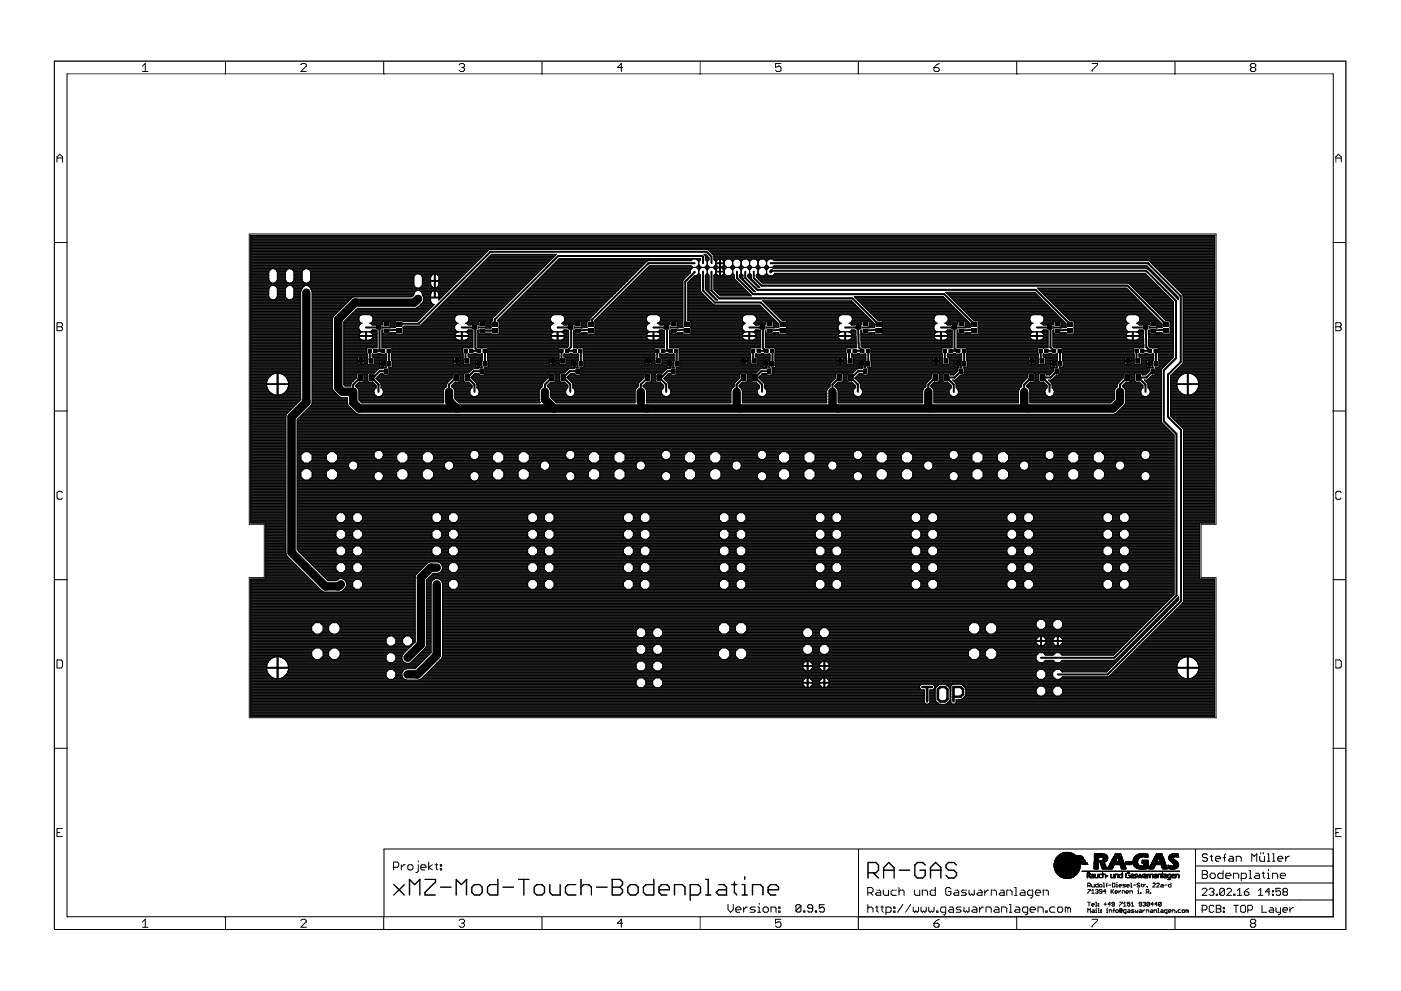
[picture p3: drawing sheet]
<svg xmlns="http://www.w3.org/2000/svg" width="420mm" height="297mm" viewBox="0 0 420 297" stroke-linecap="round" stroke-linejoin="round" font-family="sans-serif">
<path d="M276.6 205.9h2.9M278 205.9v4.3M281.3 206.7l.7-.8h1.4l.8 .8v2.8l-.8 .7h-1.4l-.7-.7zM285.9 208.8h2.2l.7-.7v-1.4l-.7-.8h-2.2v4.3" fill="none" stroke="#000" stroke-width=".76"/>
<g fill="#000">
<path d="M112.9 97.6h1.4v1.1h-1.4zM115.1 96.7h1.4v1h-1.4zM115.1 98.6h1.4v1h-1.4zM118.9 98.4h1.6v1.4h-1.6zM118.9 96.6h1.6v1.3h-1.6zM141.7 97.6h1.4v1.1h-1.4zM143.9 96.7h1.4v1h-1.4zM143.9 98.6h1.4v1h-1.4zM147.7 98.4h1.6v1.4h-1.6zM147.7 96.6h1.6v1.3h-1.6zM170.4 97.6h1.4v1.1h-1.4zM172.6 96.7h1.4v1h-1.4z"/>
<path d="M172.6 98.6h1.4v1h-1.4zM176.4 98.4h1.6v1.4h-1.6zM176.4 96.6h1.6v1.3h-1.6zM199.2 97.6h1.4v1.1h-1.4zM201.4 96.7h1.4v1h-1.4zM201.4 98.6h1.4v1h-1.4zM205.2 98.4h1.6v1.4h-1.6zM205.2 96.6h1.6v1.3h-1.6zM227.9 97.6h1.4v1.1h-1.4zM230.1 96.7h1.4v1h-1.4zM230.1 98.6h1.4v1h-1.4zM233.9 98.4h1.6v1.4h-1.6z"/>
<path d="M233.9 96.6h1.6v1.3h-1.6zM256.7 97.6h1.4v1.1h-1.4zM258.9 96.7h1.4v1h-1.4zM258.9 98.6h1.4v1h-1.4zM262.7 98.4h1.6v1.4h-1.6zM262.7 96.6h1.6v1.3h-1.6zM285.4 97.6h1.4v1.1h-1.4zM287.6 96.7h1.4v1h-1.4zM287.6 98.6h1.4v1h-1.4zM291.4 98.4h1.6v1.4h-1.6zM291.4 96.6h1.6v1.3h-1.6zM314.2 97.6h1.4v1.1h-1.4z"/>
<path d="M316.4 96.7h1.4v1h-1.4zM316.4 98.6h1.4v1h-1.4zM320.1 98.4h1.7v1.4h-1.7zM320.1 96.6h1.7v1.3h-1.7zM342.9 97.6h1.4v1.1h-1.4zM345.1 96.7h1.4v1h-1.4zM345.1 98.6h1.4v1h-1.4zM348.9 98.4h1.6v1.4h-1.6zM348.9 96.6h1.6v1.3h-1.6zM107.3 112.2h1.4v1.9h-1.4zM107.6 107.5h1.2v1.4h-1.2zM110.4 104.6h1v1.1h-1z"/>
<path d="M110.6 107.5h1.2v1.4h-1.2zM110.7 112.2h1.4v1.9h-1.4zM112.1 104.6h1v1.1h-1zM114.3 108.4h1v1.3h-1zM114.4 104.6h1v1.1h-1zM115.2 110.6h1v1.4h-1zM116.1 104.6h1v1.1h-1zM116.2 108.4h1v1.3h-1zM136.1 112.2h1.4v1.9h-1.4zM136.4 107.5h1.2v1.4h-1.2zM139.1 104.6h1v1.1h-1zM139.4 107.5h1.2v1.4h-1.2z"/>
<path d="M139.5 112.2h1.4v1.9h-1.4zM140.8 104.6h1v1.1h-1zM143 108.4h1v1.3h-1zM143.1 104.6h1v1.1h-1zM144 110.6h1v1.4h-1zM144.8 104.6h1v1.1h-1zM144.9 108.4h1v1.3h-1zM164.8 112.2h1.4v1.9h-1.4zM165.1 107.5h1.2v1.4h-1.2zM167.9 104.6h1v1.1h-1zM168.1 107.5h1.2v1.4h-1.2zM168.2 112.2h1.4v1.9h-1.4z"/>
<path d="M169.6 104.6h1v1.1h-1zM171.8 108.4h1v1.3h-1zM171.9 104.6h1v1.1h-1zM172.7 110.6h1v1.4h-1zM173.6 104.6h1v1.1h-1zM173.7 108.4h1v1.3h-1zM193.6 112.2h1.4v1.9h-1.4zM193.9 107.5h1.2v1.4h-1.2zM196.6 104.6h1v1.1h-1zM196.9 107.5h1.2v1.4h-1.2zM197 112.2h1.4v1.9h-1.4zM198.3 104.6h1v1.1h-1z"/>
<path d="M200.5 108.4h1v1.3h-1zM200.6 104.6h1v1.1h-1zM201.5 110.6h1v1.4h-1zM202.3 104.6h1v1.1h-1zM202.4 108.4h1v1.3h-1zM222.3 112.2h1.4v1.9h-1.4zM222.6 107.5h1.2v1.4h-1.2zM225.4 104.6h1v1.1h-1zM225.6 107.5h1.2v1.4h-1.2zM225.7 112.2h1.4v1.9h-1.4zM227.1 104.6h1v1.1h-1zM229.3 108.4h1v1.3h-1z"/>
<path d="M229.4 104.6h1v1.1h-1zM230.2 110.6h1v1.4h-1zM231.1 104.6h1v1.1h-1zM231.2 108.4h1v1.3h-1zM251.1 112.2h1.4v1.9h-1.4zM251.4 107.5h1.2v1.4h-1.2zM254.1 104.6h1v1.1h-1zM254.4 107.5h1.2v1.4h-1.2zM254.5 112.2h1.4v1.9h-1.4zM255.8 104.6h1v1.1h-1zM258 108.4h1v1.3h-1zM258.1 104.6h1v1.1h-1z"/>
<path d="M259 110.6h1v1.4h-1zM259.8 104.6h1v1.1h-1zM259.9 108.4h1v1.3h-1zM279.8 112.2h1.4v1.9h-1.4zM280.1 107.5h1.2v1.4h-1.2zM282.9 104.6h1v1.1h-1zM283.1 107.5h1.2v1.4h-1.2zM283.2 112.2h1.4v1.9h-1.4zM284.6 104.6h1v1.1h-1zM286.7 108.4h1.1v1.3h-1.1zM286.9 104.6h1v1.1h-1zM287.7 110.6h1v1.4h-1z"/>
<path d="M288.5 104.6h1.1v1.1h-1.1zM288.6 108.4h1.1v1.3h-1.1zM308.6 112.2h1.4v1.9h-1.4zM308.9 107.5h1.1v1.4h-1.1zM311.6 104.6h1v1.1h-1zM311.9 107.5h1.2v1.4h-1.2zM312 112.2h1.4v1.9h-1.4zM313.3 104.6h1v1.1h-1zM315.5 108.4h1v1.3h-1zM315.6 104.6h1v1.1h-1zM316.4 110.6h1.1v1.4h-1.1zM317.3 104.6h1v1.1h-1z"/>
<path d="M317.4 108.4h1v1.3h-1zM337.3 112.2h1.4v1.9h-1.4zM337.6 107.5h1.2v1.4h-1.2zM340.3 104.6h1.1v1.1h-1.1zM340.6 107.5h1.2v1.4h-1.2zM340.7 112.2h1.4v1.9h-1.4zM342.1 104.6h1v1.1h-1zM344.3 108.4h1v1.3h-1zM344.3 104.6h1.1v1.1h-1.1zM345.2 110.6h1v1.4h-1zM346.1 104.6h1v1.1h-1zM346.1 108.4h1.1v1.3h-1.1z"/>
<path d="M319.1 255.5l1.9 .1zM319.5 255.4l1 .1zM321.9 259h1.6zM322 257.9l1.3 .1zM322.3 258.9l1.3 .1zM322.3 257.8l1.1 .1zM322.4 258.8l1.4 .1zM322.6 258.7l1.6 .1zM322.6 257.7l1.1 .1zM322.7 259.9h1.2zM322.9 259.8l1 .1zM323 259.7l.9 .1z"/>
<path d="M323 257.4l1.9 .1zM323 256.6l1.4 .1zM323.1 259.6l.8 .1zM323.2 259.6l.7 .1zM323.2 257.3l1.7 .1zM323.2 256.5l1 .1zM323.3 259.5l.6 .1zM323.3 257.3l1.3 .1zM323.3 258.2l1.8 .1zM323.4 259.4l.5 .1zM323.4 256.4l.6 .1zM323.5 259.3l.4 .1z"/>
<path d="M323.5 258.1l.3 .1zM323.6 259.2l.3 .1zM323.6 257.1l.2 .1zM323.6 258l.2 .1zM323.6 257.2l.8 .1zM323.8 259.1l.1 .1zM323.9 258.1l1 .1zM323.9 258h.3zM324 259l.2 .1zM324.4 259h1.4zM324.6 257h.2zM324.6 257.1l.3 .1z"/>
<path d="M324.9 258h.6zM325.1 257.7l.2 .1zM325.1 257.8l.2 .1zM325.7 258.7l.4 .1zM326.1 259h.1zM326.1 259l.2 .1zM328.1 259.9h1.3zM328.1 259.8l1.3 .1zM328.1 259.7l1.3 .1zM328.1 259.6l1.3 .1zM328.1 259.5l1.3 .1zM328.1 259.4l1.3 .1z"/>
<path d="M328.1 259.3l1.3 .1zM328.1 259.2l1.3 .1zM328.1 259.1l1.3 .1zM328.1 259l1.3 .1zM328.1 259h1.3zM328.1 258.9l1.3 .1zM328.1 258.8l1.3 .1zM328.1 258.7l1.3 .1zM328.1 258.7h1.3zM328.1 258.6l1.3 .1zM328.1 258.5l1.3 .1zM328.1 258.4l1.3 .1z"/>
<path d="M328.1 258.3l1.3 .1zM328.2 258.2l1.2 .1zM328.2 258.1l1.2 .1zM328.2 258l1.2 .1zM328.2 258h1.2zM328.2 257.9l1.3 .1zM328.2 257.8l1.3 .1zM328.2 257.7l1.3 .1zM328.2 257.7h1.3zM328.2 257.6l1.3 .1zM328.2 257.5l1.3 .1zM328.2 257.4l1.3 .1z"/>
<path d="M328.2 257.3l1.3 .1zM328.2 257.2l1.3 .1zM328.2 257.1l1.3 .1zM328.2 257l1.3 .1zM328.2 257h1.3zM328.2 256.9l1.3 .1zM329.7 258.1l2 .1zM329.8 258.3l1.7 .1zM329.8 258.2l1.8 .1zM329.9 258.5l1.3 .1zM329.9 258.4l1.3 .1zM329.9 258.3l1.4 .1z"/>
<path d="M329.9 258.7h1.4zM329.9 258.6l1.4 .1zM330 258.7l1.3 .1zM330 258.9l1.3 .1zM330 258.8l1.3 .1zM330.1 259l1.3 .1zM330.1 259h1.3zM330.1 259.1l1.4 .1zM330.2 259.2l1.3 .1zM330.2 259.3l1.4 .1zM330.2 259.2l1.4 .1zM330.3 259.6l1.3 .1z"/>
<path d="M330.3 259.5l1.3 .1zM330.3 259.4l1.3 .1zM330.3 257.9l1.6 .1zM330.3 259.8l1.5 .1zM330.3 259.7l1.4 .1zM330.3 259.6l1.4 .1zM330.4 259.9h1.4zM330.6 257.8l1.4 .1zM330.6 256.9l1.7 .1zM330.6 257.7l1.5 .1zM330.7 257h1.5zM330.7 257.7h1.4z"/>
<path d="M330.8 257.6l1.3 .1zM330.8 257.5l1.3 .1zM330.8 257l1.4 .1zM330.9 257.4l1.3 .1zM330.9 257.3l1.3 .1zM330.9 257.2l1.3 .1zM330.9 257.1l1.3 .1zM332.3 259.9h1.5zM332.4 259.8l1.4 .1zM332.5 259.7l1.4 .1zM332.5 259.6l1.4 .1zM332.5 259.6l1.5 .1z"/>
<path d="M332.5 259.5l1.5 .1zM332.6 259.4l1.5 .1zM332.6 259.3l1.5 .1zM332.7 259.2l1.4 .1zM333.3 258.1l1.3 .1zM333.3 258l1.4 .1zM333.4 258h1.3zM333.4 257.9l1.4 .1zM333.5 257.8l1.3 .1zM333.5 257.7l1.3 .1zM333.5 257.7h1.3zM333.5 257.6l1.3 .1z"/>
<path d="M333.6 257.5l1.3 .1zM333.6 257.4l1.3 .1zM333.7 257.3l1.3 .1zM333.8 257.3l1.2 .1zM333.8 257.2l1.3 .1zM333.8 257.1l1.3 .1zM333.8 257l1.4 .1zM333.9 257h1.2zM334.3 256.2l1.9 .1zM334.3 256.1l1.9 .1zM334.4 256.1h1.8zM334.4 256l1.7 .1z"/>
<path d="M334.4 255.9l1.7 .1zM335.2 257h1.3zM335.3 257.2l1.3 .1zM335.3 257.1l1.3 .1zM335.3 257l1.2 .1zM335.4 257.4l1.3 .1zM335.4 257.3l1.3 .1zM335.4 257.3l1.2 .1zM335.4 257.7h1.3zM335.4 257.6l1.3 .1zM335.4 257.5l1.3 .1zM335.5 257.9l1.3 .1z"/>
<path d="M335.5 257.8l1.3 .1zM335.5 257.7l1.3 .1zM335.6 258.1l1.3 .1zM335.6 258l1.3 .1zM335.6 258h1.3zM335.9 259.2l1.4 .1zM336 259.5l1.4 .1zM336 259.4l1.4 .1zM336 259.3l1.3 .1zM336.1 259.7l1.4 .1zM336.1 259.6l1.4 .1zM336.1 259.9h1.5z"/>
<path d="M336.1 259.8l1.5 .1zM337.7 259.1l1.8 .1zM337.7 259l1.8 .1zM337.7 259h1.8zM337.7 258.9l1.8 .1zM337.7 258.8l1.8 .1zM337.7 258.7l1.8 .1zM337.7 258.7h1.8zM337.7 258.6l1.8 .1zM337.7 258.5l1.8 .1zM337.7 258.4l1.8 .1zM337.7 258.3l1.8 .1z"/>
<path d="M339.8 258.8l1.4 .1zM339.8 258.7l1.4 .1zM339.8 258.7h1.4zM339.8 258.6l1.4 .1zM339.8 258.5l1.3 .1zM339.8 258.4l1.3 .1zM339.8 258.3l1.3 .1zM339.8 258.2l1.3 .1zM339.8 258.1l1.4 .1zM339.8 258l1.4 .1zM339.8 258h1.4zM339.8 257.9l1.4 .1z"/>
<path d="M339.8 257.8l1.4 .1zM339.9 259.1l1.5 .1zM339.9 257.6l1.5 .1zM339.9 257.5l1.5 .1zM339.9 259l1.4 .1zM339.9 259h1.4zM339.9 258.9l1.3 .1zM339.9 257.7l1.4 .1zM339.9 257.7h1.4zM339.9 259.2l1.6 .1zM339.9 257.4l1.6 .1zM339.9 257.3l1.6 .1z"/>
<path d="M340 259.3l1.6 .1zM340 257.3l1.6 .1zM340 257.2l1.7 .1zM340 259.4l1.8 .1zM340.1 259.5l1.8 .1zM340.1 257.1l1.7 .1zM340.1 257l1.8 .1zM340.2 257h1.8zM341.8 255.9l1.9 .1zM342.4 255.8l.5 .1zM342.5 258.7h1.9zM342.5 258.6l1.9 .1z"/>
<path d="M342.5 258.5l1.9 .1zM342.5 258.4l1.9 .1zM342.5 258.3l1.9 .1zM342.5 258.2l1.9 .1zM342.5 258.1l1.9 .1zM342.5 258l1.9 .1zM342.5 258h1.9zM342.5 257.9l1.9 .1zM342.5 257.8l1.9 .1zM342.9 259.5l1.5 .1zM343 259.4l1.4 .1zM343 259.3l1.4 .1z"/>
<path d="M343 259.2l1.4 .1zM343 259.1l1.4 .1zM343 259l1.4 .1zM343 259h1.4zM343 258.9l1.4 .1zM343 258.8l1.4 .1zM343 258.7l1.4 .1zM343.2 256.8l1.1 .1zM343.7 256.9l.6 .1zM344.1 257h.2zM344.7 259.9h1.5zM344.7 259.8l1.6 .1z"/>
<path d="M344.8 259.6l1.5 .1zM344.8 259.7l1.5 .1zM344.9 259.6l1.4 .1zM344.9 259.5l1.5 .1zM345 259.4l1.4 .1zM345 259.3l1.4 .1zM345 259.2l1.5 .1zM345.1 259.2l1.4 .1zM345.7 258.1l1.3 .1zM345.7 258l1.3 .1zM345.7 258h1.3zM345.8 257.9l1.3 .1z"/>
<path d="M345.8 257.8l1.3 .1zM345.9 257.7l1.3 .1zM345.9 257.7h1.3zM345.9 257.6l1.4 .1zM345.9 257.5l1.4 .1zM346 257.4l1.3 .1zM346 257.3l1.3 .1zM346.1 257.3l1.2 .1zM346.1 257.2l1.3 .1zM346.2 257.1l1.2 .1zM346.2 257l1.3 .1zM346.3 257h1.2z"/>
<path d="M346.6 256.2l2 .1zM346.6 256.1l2 .1zM346.7 256.1h1.9zM346.7 256l1.9 .1zM346.8 255.9l1.7 .1zM347.6 257h1.3zM347.6 257.2l1.3 .1zM347.6 257.1l1.3 .1zM347.6 257l1.2 .1zM347.7 257.4l1.3 .1zM347.7 257.3l1.3 .1zM347.8 257.7h1.3z"/>
<path d="M347.8 257.6l1.3 .1zM347.8 257.5l1.3 .1zM347.9 257.9l1.3 .1zM347.9 257.8l1.3 .1zM347.9 257.7l1.3 .1zM347.9 258l1.3 .1zM347.9 258h1.3zM347.9 258.1l1.4 .1zM348.2 259.2l1.5 .1zM348.3 259.5l1.5 .1zM348.3 259.4l1.5 .1zM348.3 259.3l1.5 .1z"/>
<path d="M348.4 259.7l1.4 .1zM348.4 259.6l1.4 .1zM348.5 259.9h1.4zM348.5 259.8l1.4 .1zM350.3 259.5l.7 .1zM350.3 259.4l.5 .1zM350.3 259.3l.2 .1zM350.5 257.4l1.5 .1zM350.5 257.3l1.5 .1zM350.5 257h1.5zM350.5 256.9l1.5 .1zM350.5 257.2l1.4 .1z"/>
<path d="M350.5 257.1l1.4 .1zM350.5 257l1.4 .1zM350.5 256.8l1.8 .1zM350.6 257.6l1.6 .1zM350.6 257.5l1.5 .1zM350.7 257.7h1.6zM350.8 257.8l1.7 .1zM350.8 257.7l1.6 .1zM350.8 257.9l1.8 .1zM350.9 258h1.8zM351 258l1.7 .1zM351.1 258.1l1.8 .1z"/>
<path d="M351.1 258.2l1.9 .1zM351.2 258.3l1.8 .1zM351.4 258.3l1.7 .1zM351.5 258.4l1.7 .1zM351.5 258.5l1.8 .1zM351.5 255.9l1.7 .1zM351.6 258.6l1.7 .1zM351.7 258.7h1.7zM351.8 259.5l1.7 .1zM351.8 258.7l1.6 .1zM351.9 258.8l1.5 .1zM352 255.8l.5 .1z"/>
<path d="M352 259.4l1.5 .1zM352 259h1.5zM352 258.9l1.4 .1zM352 259.3l1.5 .1zM352 259.2l1.5 .1zM352 259.1l1.5 .1zM352 259l1.5 .1zM352.1 259.2l1.4 .1zM352.9 256.8l.6 .1zM353.2 256.9l.3 .1zM319.4 263.2l1.3 .1zM322 260.2l1.9 .1z"/>
<path d="M322.3 260.1l1.6 .1zM322.4 260l1.5 .1zM322.6 259.9l1.3 .1zM326 263.1h.2zM326.1 262.8l.1 .1zM326.1 262.8h.1zM326.1 262.7l.1 .1zM326.1 262.6l.1 .1zM326.1 262.5l.1 .1zM326.1 262.4l.1 .1zM326.1 262.3l.1 .1zM326.1 262.2l.1 .1z"/>
<path d="M326.1 262.1l.1 .1zM326.1 262l.1 .1zM326.1 261.9l.1 .1zM326.1 261.9h.1zM326.1 261.8l.1 .1zM326.1 261.7l.8 .1zM326.1 261.6l.6 .1zM326.4 262.4l.1 .1zM326.4 262.3l.4 .1zM326.4 262.5l.2 .1zM326.5 262.7l.2 .1zM326.5 262.6l.2 .1z"/>
<path d="M326.6 262.8h.2zM326.7 262.9l.1 .1zM326.7 262.8l.1 .1zM326.7 263l.2 .1zM326.7 262.2l.2 .1zM326.8 261.8l.2 .1zM326.8 263.1h.2zM326.8 262.1l.2 .1zM326.8 262l.2 .1zM326.8 261.9l.2 .1zM326.8 261.9h.2zM327 262.8l.2 .1z"/>
<path d="M327.1 263l.2 .1zM327.1 262.7l.2 .1zM327.2 263.1h.5zM327.2 262.6l.2 .1zM327.3 262.1l.1 .1zM327.4 262.5l.3 .1zM327.4 262l.5 .1zM327.6 262.5l.2 .1zM327.8 262.1l.2 .1zM327.8 262.4l.2 .1zM327.9 263.1h.2zM327.9 263l.2 .1z"/>
<path d="M327.9 262.9l.2 .1zM327.9 262.8l.2 .1zM327.9 262.8h.2zM327.9 262.7l.2 .1zM327.9 262.6l.2 .1zM327.9 262.5l.2 .1zM327.9 262.3l.2 .1zM327.9 262.2l.2 .1zM327.9 262.1l.2 .1zM328 260.3l1.4 .1zM328 260.4l1.4 .1zM328.1 260.2l1.3 .1z"/>
<path d="M328.1 260.1l1.3 .1zM328.1 260l1.3 .1zM328.1 259.9l1.3 .1zM328.3 262.8l.1 .1zM328.3 262.8h.1zM328.3 262.7l.1 .1zM328.3 262.6l.1 .1zM328.3 262.5l.1 .1zM328.3 262.9l.2 .1zM328.4 263l.2 .1zM328.4 263.1h.6zM329 263l.1 .1z"/>
<path d="M329.1 262.9l.2 .1zM329.1 262.8l.2 .1zM329.1 262.8h.2zM329.2 262.7l.2 .1zM329.2 262.6l.2 .1zM329.2 262.5l.2 .1zM329.2 262.4l.2 .1zM329.2 262.3l.2 .1zM329.2 262.2l.2 .1zM329.2 262.1l.2 .1zM329.6 262.8l.1 .1zM329.6 262.8h.1z"/>
<path d="M329.6 262.7l.1 .1zM329.6 262.6l.1 .1zM329.6 262.5l.1 .1zM329.6 262.4l.1 .1zM329.6 262.3l.1 .1zM329.6 262.9l.2 .1zM329.6 262.2l.2 .1zM329.6 262.1l.3 .1zM329.7 263l.2 .1zM329.7 262.1l.3 .1zM329.8 263.1h.5zM329.9 262l.5 .1z"/>
<path d="M330.2 262.1l.2 .1zM330.4 260l1.5 .1zM330.4 259.9l1.5 .1zM330.5 260.3l1.5 .1zM330.5 260.2l1.5 .1zM330.5 260.2l1.4 .1zM330.5 260.1l1.4 .1zM330.6 260.4l1.4 .1zM330.6 262.7l.2 .1zM330.6 262.6l.2 .1zM330.6 262.5l.2 .1zM330.6 262.4l.2 .1z"/>
<path d="M330.6 262.3l.2 .1zM330.6 262.1l.2 .1zM330.6 262l.2 .1zM330.6 261.9l.2 .1zM330.6 261.9h.2zM330.6 261.8l.2 .1zM330.6 261.7l.2 .1zM330.6 261.6l.2 .1zM330.6 262.2l.3 .1zM330.6 262.1l.3 .1zM330.9 262.1l.2 .1zM331 262l.5 .1z"/>
<path d="M331.3 262.1l.3 .1zM331.5 263.1h.1zM331.5 263l.1 .1zM331.5 262.9l.1 .1zM331.5 262.8l.1 .1zM331.5 262.8h.1zM331.5 262.7l.1 .1zM331.5 262.2l.1 .1zM331.5 262.1l.1 .1zM331.8 262.5l.5 .1zM332.1 260.4l1.5 .1zM332.1 260.3l1.5 .1z"/>
<path d="M332.2 260.2l1.5 .1zM332.2 260.1l1.6 .1zM332.2 260l1.6 .1zM332.3 259.9l1.5 .1zM333.1 263l.2 .1zM333.1 262.9l.1 .1zM333.1 262.1l.1 .1zM333.2 263.1h.6zM333.7 263l.1 .1zM333.8 262.9l.3 .1zM333.8 262.8l.3 .1zM333.9 263.1h.2z"/>
<path d="M333.9 263l.2 .1zM333.9 262.8h.2zM333.9 262.7l.2 .1zM333.9 262.6l.2 .1zM333.9 262.5l.2 .1zM333.9 262.4l.2 .1zM333.9 262.3l.2 .1zM333.9 262.2l.2 .1zM333.9 262.1l.2 .1zM334.3 263.1h.2zM334.3 263l.2 .1zM334.4 262.5l.1 .1z"/>
<path d="M334.4 262.4l.1 .1zM334.4 262.3l.1 .1zM334.4 262.1l.3 .1zM334.4 262.1l.1 .1zM334.4 262l.1 .1zM334.4 262.2l.2 .1zM334.6 262.1l.2 .1zM334.8 262l.4 .1zM335 262.1l.3 .1zM335.2 262.1l.2 .1zM335.2 263.1h.2zM335.2 263l.2 .1z"/>
<path d="M335.2 262.9l.2 .1zM335.2 262.8l.2 .1zM335.2 262.8h.2zM335.2 262.7l.2 .1zM335.2 262.6l.2 .1zM335.2 262.5l.2 .1zM335.2 262.4l.2 .1zM335.2 262.3l.2 .1zM335.2 262.2l.2 .1zM335.6 262.8h.1zM335.6 262.7l.1 .1zM335.6 262.6l.1 .1z"/>
<path d="M335.6 262.5l.1 .1zM335.7 262.9l.1 .1zM335.7 262.3l.1 .1zM335.7 262.2l.2 .1zM335.7 263l.2 .1zM335.7 262.1l.3 .1zM335.8 263.1h.5zM335.9 262.1l.2 .1zM336.1 262l.6 .1zM336.1 259.9l1.5 .1zM336.2 260.2l1.5 .1zM336.2 260.1l1.5 .1z"/>
<path d="M336.2 260l1.5 .1zM336.3 263l.1 .1zM336.3 260.4l1.4 .1zM336.3 260.3l1.4 .1zM336.4 262.8l.3 .1zM336.4 262.8h.3zM336.4 262.1l.3 .1zM336.5 263l.2 .1zM336.5 262.9l.2 .1zM336.5 262.7l.2 .1zM336.5 262.6l.2 .1zM336.5 262.5l.2 .1z"/>
<path d="M336.5 262.4l.2 .1zM336.5 262.3l.2 .1zM336.5 262.2l.2 .1zM336.5 262.1l.2 .1zM336.5 261.9l.2 .1zM336.5 261.9h.2zM336.5 261.8l.2 .1zM336.5 261.7l.2 .1zM336.5 261.6l.2 .1zM337.5 262.5l.2 .1zM337.5 262.4l.2 .1zM337.5 262.3l.2 .1z"/>
<path d="M337.5 262.2l.2 .1zM337.6 262.8h.1zM337.6 262.7l.1 .1zM337.6 262.1l.1 .1zM337.6 262l.1 .1zM337.7 262.8l.1 .1zM337.7 261.9l.1 .1zM337.7 262.9l.2 .1zM337.7 261.9h.2zM337.8 263l.3 .1zM337.8 261.8l.2 .1zM337.9 261.7l.4 .1z"/>
<path d="M337.9 263.1h.9zM338.1 261.6l.7 .1zM338.4 262.3l.6 .1zM338.6 263l.3 .1zM338.6 261.7l.3 .1zM338.7 262.9l.2 .1zM338.7 262.4l.2 .1zM339.1 262.9l.2 .1zM339.1 262.8l.2 .1zM339.1 262.8h.2zM339.1 262.7l.2 .1zM339.1 263l.2 .1z"/>
<path d="M339.2 263.1h.5zM339.2 262.6l.2 .1zM339.2 262.1l.2 .1zM339.3 262.5l.3 .1zM339.3 262l.6 .1zM339.6 262.5l.3 .1zM339.8 262.4l.2 .1zM339.8 262.1l.2 .1zM339.9 263.1h.1zM339.9 263l.1 .1zM339.9 262.9l.1 .1zM339.9 262.8l.1 .1z"/>
<path d="M339.9 262.3l.1 .1zM339.9 262.1l.1 .1zM340.2 263.1h.6zM340.3 262.4l.2 .1zM340.3 262.3l.2 .1zM340.3 262.1l.2 .1zM340.4 262.5l.2 .1zM340.5 262l.3 .1zM340.5 262.5l.2 .1zM340.6 262.6l.2 .1zM340.7 263l.2 .1zM340.7 262.7l.2 .1z"/>
<path d="M340.8 262.8l.1 .1zM340.8 262.1l.1 .1zM341 262.1l.2 .1zM341.1 262.3l.1 .1zM341.1 262.2l.1 .1zM341.1 262.5l.2 .1zM341.2 262.7l.2 .1zM341.3 262.9l.2 .1zM341.4 263.1h.1zM341.4 263l.2 .1zM341.5 262.8h.2zM341.6 262.6l.2 .1z"/>
<path d="M341.7 262.4l.1 .1zM341.8 262.1l.3 .1zM341.8 262.1l.2 .1zM341.8 262l.2 .1zM341.9 262.2l.2 .1zM342 262.5l.2 .1zM342 260.5l.9 .1zM342.1 262.8h.1zM342.1 262.7l.1 .1zM342.2 263.1h.2zM342.2 263l.2 .1zM342.3 262.9l.2 .1z"/>
<path d="M342.4 262.8h.1zM342.4 262.7l.1 .1zM342.4 262.5l.2 .1zM342.5 262.4l.2 .1zM342.6 262.2l.2 .1zM342.6 262.1l.2 .1zM342.7 262.1l.1 .1zM342.8 262.9l.2 .1zM342.8 262.8l.2 .1zM342.9 263l.2 .1zM342.9 262.7l.2 .1zM343 263.1h.5z"/>
<path d="M343 262.6l.2 .1zM343 262.1l.2 .1zM343.1 262.5l.3 .1zM343.1 262l.6 .1zM343.4 262.5l.2 .1zM343.6 262.1l.1 .1zM343.6 262.4l.2 .1zM343.7 263.1h.1zM343.7 263l.1 .1zM343.7 262.9l.1 .1zM343.7 262.8l.1 .1zM343.7 262.8h.1z"/>
<path d="M343.7 262.7l.1 .1zM343.7 262.6l.1 .1zM343.7 262.5l.1 .1zM343.7 262.3l.1 .1zM343.7 262.2l.1 .1zM343.7 262.1l.1 .1zM344 263.1h.2zM344 263l.2 .1zM344 262.9l.2 .1zM344 262.8l.2 .1zM344 262.8h.2zM344.1 262.3l.2 .1z"/>
<path d="M344.1 262.2l.2 .1zM344.1 262.1l.2 .1zM344.3 262.1l.2 .1zM344.4 260.4l1.5 .1zM344.4 260.3l1.5 .1zM344.4 262l.3 .1zM344.5 260.2l1.5 .1zM344.6 260.1l1.5 .1zM344.6 260l1.5 .1zM344.7 259.9l1.5 .1zM344.8 263.1h.2zM344.8 263l.2 .1z"/>
<path d="M344.8 262.9l.2 .1zM344.8 262.8l.2 .1zM344.8 262.8h.2zM344.8 262.7l.2 .1zM344.8 262.6l.2 .1zM344.8 262.5l.2 .1zM344.8 262.4l.2 .1zM344.8 262.3l.2 .1zM344.8 262.1l.2 .1zM344.8 262.2l.2 .1zM345.1 262.1l.2 .1zM345.2 262l.5 .1z"/>
<path d="M345.4 262.1l.3 .1zM345.7 263.1h.1zM345.7 263l.1 .1zM345.7 262.9l.1 .1zM345.7 262.8l.1 .1zM345.7 262.1l.1 .1zM346 263l.2 .1zM346 262.9l.2 .1zM346 262.8h.2zM346 262.7l.2 .1zM346.1 263.1h.5zM346.1 262.6l.2 .1z"/>
<path d="M346.2 262.1l.2 .1zM346.2 262l.6 .1zM346.3 262.5l.3 .1zM346.5 262.5l.3 .1zM346.7 262.4l.2 .1zM346.7 262.1l.2 .1zM346.8 263.1h.2zM346.8 263l.2 .1zM346.8 262.9l.2 .1zM346.8 262.8l.2 .1zM346.8 262.8h.2zM346.8 262.7l.2 .1z"/>
<path d="M346.8 262.6l.2 .1zM346.8 262.3l.2 .1zM346.8 262.1l.2 .1zM347.2 262.7l.2 .1zM347.2 262.6l.2 .1zM347.2 262.5l.2 .1zM347.2 262.4l.2 .1zM347.2 262.3l.2 .1zM347.2 262.1l.2 .1zM347.2 262l.2 .1zM347.3 262.2l.2 .1zM347.3 262.1l.3 .1z"/>
<path d="M347.5 262.1l.2 .1zM347.6 262l.5 .1zM347.9 262.1l.3 .1zM348.1 263.1h.2zM348.1 263l.2 .1zM348.1 262.9l.2 .1zM348.1 262.8l.2 .1zM348.1 262.8h.2zM348.1 262.7l.2 .1zM348.1 262.2l.2 .1zM348.1 262.1l.2 .1zM348.5 259.9l1.5 .1z"/>
<path d="M348.5 262.8h.2zM348.5 262.7l.2 .1zM348.5 262.6l.2 .1zM348.5 262.5l.2 .1zM348.5 262.4l.2 .1zM348.5 262.3l.2 .1zM348.5 262.2l.2 .1zM348.5 262.1l.2 .1zM348.5 262l.2 .1zM348.5 261.9l.2 .1zM348.5 261.9h.2zM348.5 261.8l.2 .1z"/>
<path d="M348.5 261.7l.2 .1zM348.6 260.2l1.5 .1zM348.6 260.1l1.4 .1zM348.6 260l1.4 .1zM348.6 260.4l1.5 .1zM348.6 260.3l1.5 .1zM348.8 262.9l.2 .1zM348.8 262.8l.2 .1zM348.8 262.8h.2zM348.9 263l.2 .1zM348.9 262.7l.2 .1zM349 263.1h.5z"/>
<path d="M349 262.1l.2 .1zM349 262.6l.2 .1zM349.1 262l.6 .1zM349.2 262.5l.3 .1zM349.4 262.5l.2 .1zM349.6 262.4l.2 .1zM349.6 262.1l.2 .1zM349.7 263.1h.1zM349.7 263l.1 .1zM349.7 262.9l.1 .1zM349.7 262.8l.1 .1zM349.7 262.8h.1z"/>
<path d="M349.7 262.7l.1 .1zM349.7 262.6l.1 .1zM349.7 262.5l.1 .1zM349.7 262.3l.1 .1zM349.7 262.2l.1 .1zM349.7 262.1l.1 .1zM350.1 262.8l.1 .1zM350.1 262.8h.1zM350.1 262.7l.1 .1zM350.1 262.6l.1 .1zM350.1 262.5l.1 .1zM350.1 262.4l.1 .1z"/>
<path d="M350.1 262.9l.2 .1zM350.1 262.3l.2 .1zM350.1 262.2l.2 .1zM350.2 263.5l.2 .1zM350.2 263l.2 .1zM350.2 262.1l.2 .1zM350.2 263.6l.6 .1zM350.3 263.1h.5zM350.3 262.1l.3 .1zM350.5 262l.6 .1zM350.7 263.5l.3 .1zM350.8 263l.1 .1z"/>
<path d="M350.8 260.4l1.7 .1zM350.8 263.4l.2 .1zM350.8 262.9l.3 .1zM350.9 263.4l.2 .1zM350.9 262.8l.2 .1zM350.9 262.1l.2 .1zM351 263.1l.1 .1zM351 263.1h.1zM351 263l.1 .1zM351 262.8h.1zM351 262.7l.1 .1zM351 262.6l.1 .1z"/>
<path d="M351 262.5l.1 .1zM351 262.4l.1 .1zM351 262.3l.1 .1zM351 262.2l.1 .1zM351 262.1l.1 .1zM351.3 262.8h.2zM351.3 262.7l.2 .1zM351.3 262.6l.2 .1zM351.3 262.5l.2 .1zM351.3 262.4l.2 .1zM351.4 262.5l.9 .1zM351.4 260.5l.6 .1z"/>
<path d="M351.4 262.9l.2 .1zM351.4 262.8l.2 .1zM351.4 262.2l.2 .1zM351.5 263l.2 .1zM351.5 262.1l.2 .1zM351.6 262.1l.1 .1zM351.7 263.1h.6zM351.7 262l.4 .1zM352 262.1l.2 .1zM352.1 262.1l.2 .1zM352.2 262.4l.2 .1zM352.2 262.3l.2 .1z"/>
<path d="M352.2 262.2l.2 .1zM352.5 263.1h.2zM352.6 262.5l.1 .1zM352.6 262.4l.1 .1zM352.6 262.3l.1 .1zM352.6 262.1l.1 .1zM352.6 262l.1 .1zM352.6 262.2l.2 .1zM352.6 262.1l.3 .1zM352.8 262.1l.2 .1zM353 262l.4 .1zM353.2 262.1l.3 .1z"/>
<path d="M353.4 263.1h.2zM353.4 263l.2 .1zM353.4 262.9l.2 .1zM353.4 262.8l.2 .1zM353.4 262.8h.2zM353.4 262.7l.2 .1zM353.4 262.6l.2 .1zM353.4 262.5l.2 .1zM353.4 262.4l.2 .1zM353.4 262.3l.2 .1zM353.4 262.2l.2 .1zM353.4 262.1l.2 .1z"/>
</g>
<g fill="none" stroke="#000" stroke-width=".3">
<path d="M42.8 19.8l.8-.8v2.4M67.6 18.3v3.8M90.2 19.4l.4-.4h.8l.4 .4v.4l-1.6 1.6h1.6M115.1 18.3v3.8M137.7 19.4l.4-.4h.8l.4 .4v.4l-.4 .4M162.5 18.3v3.8M210 18.3v3.8M234.2 19h-1.6v1.2l.8-.4h.4l.4 .4v.8l-.4 .4h-.8l-.4-.4M257.4 18.3v3.8M281.7 19l-.8 .4-.8 .8M304.9 18.3v3.8M327.5 19h1.6v.4l-1.6 1.6v.4"/>
<path d="M352.4 18.3v3.8M20.1 22.1h379.7v252.7h-379.7zM42.8 21.4h1.6M138.5 20.2h.4M138.9 20.2l.4 .4v.4l-.4 .4h-.8l-.4-.4M186.8 20.2h-1.7l1.3-1.2v2.4M280.1 20.2h1.2l.4 .4v.4l-.4 .4h-.8l-.4-.4zM375.4 20.2l-.4-.4v-.4l.4-.4h.8l.4 .4v.4l-.4 .4M375.4 20.2l-.4 .4v.4l.4 .4h.8l.4-.4v-.4l-.4-.4M375.4 20.2h.8M17.1 48.6v-1.6l.8-.8 .8 .8v1.6M17.1 47.4h1.6"/>
<path d="M400.6 47.4h1.6M400.6 48.6v-1.6l.8-.8 .8 .8v1.6M16.3 72.7h3.8M74.7 70.2h290v86.9h-4.5v16h4.5v42h-290v-42h4.5v-16h-4.5zM75.2 79.6h66.7M75.2 79.8h66.5M75.2 79.4h67M75.2 79.1h67.2M75.2 78.9h67.4M75.2 78.7h67.6M75.2 78.5h67.9M75.2 78.3h68.1"/>
<path d="M75.2 78h68.3M75.2 77.8h68.5M75.2 77.6h68.8M75.2 77.4h69M75.2 77.2h69.2M75.2 76.9h69.4M75.2 76.7h69.6M75.2 76.5h69.9M75.2 76.3h70.1M75.2 76h70.3M75.2 75.8h70.5M75.2 75.6h70.7"/>
<path d="M75.2 75.4h71M75.2 75.1h71.2M75.2 74.9h71.4M75.2 74.7h289.1M75.2 74.5h289.1M75.2 74.3h289.1M75.2 74h289.1M75.2 73.8h289.1M75.2 73.6h289.1M75.2 73.4h289.1M75.2 73.2h289.1M75.2 72.9h289.1"/>
<path d="M75.2 72.7h289.1M75.2 72.5h289.1M75.2 72.3h289.1M75.2 72h289.1M75.2 71.8h289.1M75.2 71.6h289.1M75.2 71.4h289.1M75.2 71.1h289.1M75.2 70.9h289.1M75.2 70.7h289.1M143.8 79.8h19.5M144 79.6h19.5"/>
<path d="M144.3 79.4h19.5M144.5 79.1h19.5M144.7 78.9h19.5M144.9 78.7h19.5M145.1 78.5h19.6M145.4 78.3h19.5M145.6 78h19.5M145.8 77.8h19.5M146 77.6h19.5M146.3 77.4h19.5M146.5 77.2h19.5M146.7 76.9h19.5"/>
<path d="M146.9 76.7h19.5M147.2 76.5h19.4M147.4 76.3h19.5M165.4 79.8h27.1M165.6 79.6h27.1M165.8 79.4h27.2M166.1 79.1h27.1M166.3 78.9h27.1M166.5 78.7h27.1M166.7 78.5h27.1M167 78.3h27.1M167.2 78h40.2"/>
<path d="M167.4 77.8h40.2M167.6 77.6h42.5M194.1 78.3l13.2-.2 .5-.5h1l.7 .8v1M194.1 78.3l-16.9 16.9M194.6 79.8h12.9M209 77.8h1.1M209.1 79.8h.9M209.2 78h.7M209.4 79.6h.4M209.4 78.3h.3M209.5 79.4l-.7 .7M209.5 79.4h.1"/>
<path d="M209.5 79.1h.1M209.5 78.9h.1M209.5 78.7h.1M209.5 78.5h.1M209.6 79.4v-1l.5-.5v-.4h-42.4l-18.6 18.6 .6 .3v1.6M209.6 79.4l.7 .7M211.1 76.2h.5l1 1.1v.6l-.5 .5-.5-.5v-1.1zM211.2 76.3h.4M211.4 76.5h.5M211.5 76.7h.6M211.6 77.8h1M211.6 77.6h1"/>
<path d="M211.6 77.4h1M211.6 77.2h.9M211.6 76.9h.7M211.7 79.8h.8M211.7 78h.8M211.9 79.6h.4M212 78.3h.2M212.1 78.4v1M212.1 79.4l-.8 .7M212.1 79.4h.1M212.1 79.1h.1M212.1 78.9h.1"/>
<path d="M212.1 78.7h.1M212.1 78.5h.1M212.1 79.4l.8 .7M212.4 74.9h151.9M212.6 75.1h151.7M212.8 75.4h151.5M213 75.6h151.3M213.3 75.8h151M213.5 76h150.8M213.7 76.3h150.6M213.9 76.5h150.4M214.1 76.7h150.2"/>
<path d="M214.1 77.8h1.2M214.1 77.6h150.2M214.1 77.4h150.2M214.1 77.2h150.2M214.1 76.9h150.2M214.2 79.8h.9M214.3 78h.8M214.4 79.6h.5M214.5 78.3h.4M214.6 79.4v-1l-.5-.5-.1-1.4-2-1.8h-65l-15.4 15.2v-.6h-1.1v-2.2M214.6 79.4l-.7 .7M214.6 79.4h.1"/>
<path d="M214.6 79.1h.1M214.6 78.9h1.2M214.6 78.7h.1M214.6 78.5h.1M214.7 79.4l.7 .7h.4v-2.4h-.4l-.7 .7v.4h2.4v-.4l-.7-.7h-.4v2.4h.4l.7-.7M214.7 79.4v-.4h2.4v.4M215.8 79.6h.2M215.8 79.8h.2M215.8 79.4h.2M215.8 79.1h.2M215.8 78.7h.2M215.8 78.5h.2"/>
<path d="M215.8 78.3h.2M215.8 78h.2M215.8 77.8h.2M216 78.9h1.2M216.5 77.8h1.3M216.7 79.8h.9M216.7 78h.9M216.9 79.6h.5M217 78.3h.3M217.1 79.4h.1M217.1 79.1h.1M217.1 78.7h.1"/>
<path d="M217.1 78.5h.1M217.2 79.4v-1l.7-.8h1.1l.7 .8v1M217.2 79.4l.7 .7M219.1 77.8h1.2M219.3 79.8h.9M219.4 78h.7M219.5 79.6h.4M219.6 78.3h.3M219.7 79.4l-.7 .7M219.7 79.4h.1M219.7 79.1h.1M219.7 78.9h.1"/>
<path d="M219.7 78.7h.1M219.7 78.5h.1M219.8 79.4v-1l.7-.8h1l.7 .8v1M219.8 79.4l.7 .7M221.7 77.8h1.1M221.8 79.8h.9M221.9 78h.7M222.1 79.6h.4M222.1 78.3h.3M222.2 79.4l-.7 .7M222.2 79.4h.1M222.2 79.1h.1"/>
<path d="M222.2 78.9h.1M222.2 78.7h.1M222.2 78.5h.1M222.3 79.4v-1l.7-.8h1l.8 .8v1M222.3 79.4l.7 .7M224.2 77.8h1.2M224.4 79.8h.8M224.4 78h.8M224.6 79.6h.4M224.7 78.3h.2M224.8 79.4l-.8 .7M224.8 79.4h.1"/>
<path d="M224.8 79.1h.1M224.8 78.9h.1M224.8 78.7h.1M224.8 78.5h.1M224.8 79.4v-1l.8-.8h1l.7 .8v1M224.8 79.4l.8 .7M226.8 77.8h1.1M226.9 79.8h.9M227 78h.7M227.1 79.6h.4M227.2 78.3h.3M227.3 79.4l-.7 .7"/>
<path d="M227.3 79.4h.1M227.3 79.1h.1M227.3 78.9h.1M227.3 78.7h.1M227.3 78.5h.1M227.4 79.4v-1l.7-.8h1l.7 .8v1M227.4 79.4l.7 .7M229.3 77.8h1.2M229.4 79.8h.9M229.5 78h.8M229.7 79.6h.4M229.7 78.3h.3"/>
<path d="M229.8 79.4l-.7 .7M229.8 79.4h.1M229.8 79.1h.1M229.8 78.9h.1M229.8 78.7h.1M229.8 78.5h.1M229.9 79.4l.7 .7M231.8 77.8h132.5M232 79.8h112.1M232.1 78h132.2M344.8 78.3h19.5M345.1 78.5l9.7 10.1-.1 20.3"/>
<path d="M345.1 78.5l-.5-.4h-112.4l-.5-.5h-1.1l-.7 .8v1M345.1 78.5h19.2M345.1 78.7h19.2M345.3 78.9h19M345.5 79.1h18.8M345.8 79.4h18.5M346 79.6h18.3M346.2 79.8h18.1M399.8 72.7h3.8M17.1 96.7h1.2l.4 .4v.4l-.4 .4 .4 .4v.4l-.4 .4h-1.2zM17.1 97.9h1.2M75.2 89.8h6.4"/>
<path d="M75.2 80.5h65.9M75.2 82.7h5.4M75.2 92.5h15M75.2 96.3h15M75.2 99.1h15M75.2 88.9h5.4M75.2 88.7h5.4M75.2 81.6h5.4M75.2 84h5.5M75.2 99.8h15M75.2 99.6h15M75.2 99.4h15"/>
<path d="M75.2 98.9h15M75.2 98.7h15M75.2 98.5h15M75.2 98.3h15M75.2 98h15M75.2 97.8h15M75.2 97.6h15M75.2 97.4h15M75.2 97.2h15M75.2 96.9h15M75.2 96.7h15M75.2 96.5h15"/>
<path d="M75.2 96h15M75.2 95.8h15M75.2 95.6h15M75.2 95.4h15M75.2 95.1h15M75.2 94.9h15M75.2 94.7h15M75.2 94.5h15M75.2 94.3h15M75.2 94h15M75.2 93.8h15M75.2 93.6h15"/>
<path d="M75.2 93.4h15M75.2 93.2h15M75.2 92.9h15M75.2 92.7h15M75.2 92.3h15M75.2 92h15M75.2 91.8h15M75.2 91.6h15M75.2 91.4h15M75.2 91.1h15M75.2 90.9h15M75.2 90.7h15"/>
<path d="M75.2 90.5h15M75.2 90.3h15M75.2 90h15M75.2 89.6h5.9M75.2 89.4h5.7M75.2 89.2h5.5M75.2 88.5h5.4M75.2 88.3h5.4M75.2 88h5.4M75.2 87.8h5.4M75.2 87.6h5.4M75.2 87.4h5.4"/>
<path d="M75.2 87.1h5.4M75.2 86.9h5.4M75.2 86.7h5.4M75.2 86.5h5.4M75.2 86.3h5.6M75.2 86h5.7M75.2 85.8h5.9M75.2 85.6h6.4M75.2 85.4h48.9M75.2 85.2h48.9M75.2 84.9h48.9M75.2 84.7h6.1"/>
<path d="M75.2 84.5h5.8M75.2 84.3h5.6M75.2 83.8h5.4M75.2 83.6h5.4M75.2 83.4h5.4M75.2 83.1h5.4M75.2 82.9h5.4M75.2 82.5h5.4M75.2 82.3h5.4M75.2 82h5.4M75.2 81.8h5.4M75.2 81.4h5.5"/>
<path d="M75.2 81.2h5.6M75.2 80.9h5.8M75.2 80.7h6.1M75.2 80.3h66.1M75.2 80h66.3M80.6 81.6v2.2M80.6 83.8l.2 .5M80.8 84.3a1.3 1.3 0 0 0 2.2 0M80.8 81.1a1.3 1.3 0 0 1 2.2 0M80.8 81.1l-.2 .5M82.2 85.6h4.4M82.5 84.7h3.8"/>
<path d="M82.5 80.7h3.8M82.7 89.6h3.4M82.7 85.8h3.4M82.8 84.5h3.2M82.8 80.9h3.2M82.9 89.4h3M82.9 86h3M83 81.1l.2 .5v2.2M83 84.3h2.8M83 81.2h2.8M83 89.2h2.7M83 86.3h2.7"/>
<path d="M83.1 84h2.6M83.1 81.4h2.6M83.1 88.9h2.5M83.1 86.5h2.5M83.2 81.6h2.4M83.2 83.8l-.2 .5M83.2 82.7h2.4M83.2 88.7h2.4M83.2 88.5h2.4M83.2 88.3h2.4M83.2 88h2.4M83.2 87.8h2.4"/>
<path d="M83.2 87.6h2.4M83.2 87.4h2.4M83.2 87.1h2.4M83.2 86.9h2.4M83.2 86.7h2.4M83.2 83.8h2.4M83.2 83.6h2.4M83.2 83.4h2.4M83.2 83.1h2.4M83.2 82.9h2.4M83.2 82.5h2.4M83.2 82.3h2.4"/>
<path d="M83.2 82h2.4M83.2 81.8h2.4M85.6 81.6v2.2M85.6 83.8l.2 .5M85.8 86.1a1.32 1.32 0 0 1 1.3-.5 1.32 1.32 0 0 1 1.1 1v2.2a1.32 1.32 0 0 1-1.3 1.1 1.32 1.32 0 0 1-1.3-1.1v-2.2zM85.8 81.1a1.32 1.32 0 0 1 1.3-.5 1.32 1.32 0 0 1 1.1 1M85.8 81.1l-.2 .5M86.6 89.8l-5 .1-.4-.3-.6-.8v-2.2a1.32 1.32 0 0 1 1.3-1.1 1.32 1.32 0 0 1 1.3 1.1v2.2l-.6 .8-.5 .3M87.2 85.6h4.4M87.2 89.8h3M87.5 84.7h3.8M87.5 80.7h3.8"/>
<path d="M87.7 89.6h2.5M87.7 85.8h3.4M87.8 84.5h3.2M87.8 80.9h3.2M87.9 86h3M87.9 89.4h2.3M88 84.3h2.8M88 81.2h2.8M88 89.2h2.2M88 86.3h2.7M88.1 84h2.6M88.1 81.4h2.6"/>
<path d="M88.1 88.9h2.1M88.1 86.5h2.6M88.2 83.8a1.32 1.32 0 0 1-1.1 1.1 1.32 1.32 0 0 1-1.3-.6M88.2 81.6v2.2M88.2 82.7h2.4M88.2 88.7h2M88.2 81.6h2.4M88.2 88.5h2M88.2 88.3h2M88.2 88h2M88.2 87.8h2M88.2 87.6h2"/>
<path d="M88.2 87.4h2M88.2 87.1h2.1M88.2 86.9h2.2M88.2 86.7h2.3M88.2 83.8h2.4M88.2 83.6h2.4M88.2 83.4h2.4M88.2 83.1h2.4M88.2 82.9h2.4M88.2 82.5h2.4M88.2 82.3h2.4M88.2 82h2.4"/>
<path d="M88.2 81.8h2.4M90.2 87.4l.2-.7a1.46 1.46 0 0 1 1.5-1.2 1.46 1.46 0 0 1 1.4 1.2l.3 .7M90.2 87.4v32.4M90.6 81.6v2.2M90.6 83.8l.2 .5M90.8 84.3a1.29 1.29 0 0 0 2.2 0M90.8 81.1a1.29 1.29 0 0 1 2.2 0M90.8 81.1l-.2 .5M92.2 85.6h32M92.5 80.7h48.3M92.5 84.7h31.6M92.7 85.8h31.6"/>
<path d="M92.8 80.9h47.8M92.8 84.5h31.3M92.9 86h31.6M93 81.1l.2 .5M93 84.3h31.1M93 81.2h47.4M93 86.3h31.9M93.1 84h31M93.1 81.4h47.1M93.1 86.5h42M93.2 83.8l-.2 .5M93.2 81.6v2.2"/>
<path d="M93.2 82.7h31M93.2 81.6h46.8M93.2 83.8h30.9M93.2 83.6h30.9M93.2 83.4h30.9M93.2 83.1h30.9M93.2 82.9h31M93.2 82.5h31.2M93.2 82.3h31.5M93.2 82h46.3M93.2 81.8h46.5M93.3 86.7h41.5"/>
<path d="M93.4 86.9h41.2M93.5 87.1h31.4M93.6 89.8h11.4M93.6 87.4v33.5l-.3 .6-4.2 4.2v39.2M93.6 92.5h8.7M93.6 96.3h6.1M93.6 99.1h6.1M93.6 88.9h30M93.6 88.7h30.2M93.6 99.8h6.1M93.6 99.6h6.1M93.6 99.4h6.1"/>
<path d="M93.6 98.9h6.1M93.6 98.7h6.1M93.6 98.5h6.1M93.6 98.3h6.1M93.6 98h6.1M93.6 97.8h6.1M93.6 97.6h6.1M93.6 97.4h6.1M93.6 97.2h6.1M93.6 96.9h6.1M93.6 96.7h6.1M93.6 96.5h6.1"/>
<path d="M93.6 96h6.1M93.6 95.8h6.1M93.6 95.6h6.1M93.6 95.4h6.1M93.6 95.1h6.2M93.6 94.9h6.3M93.6 94.7h6.5M93.6 94.5h6.7M93.6 94.3h6.9M93.6 94h7.2M93.6 93.8h7.4M93.6 93.6h7.6"/>
<path d="M93.6 93.4h7.8M93.6 93.2h8M93.6 92.9h8.3M93.6 92.7h8.5M93.6 92.3h8.9M93.6 92h9.1M93.6 91.8h9.4M93.6 91.6h9.6M93.6 91.4h9.8M93.6 91.1h10M93.6 90.9h10.3M93.6 90.7h10.5"/>
<path d="M93.6 90.5h10.7M93.6 90.3h10.9M93.6 90h11.2M93.6 89.6h11.6M93.6 89.4h11.8M93.6 89.2h12.2M93.6 88.5h30.5M93.6 88.3h30.5M93.6 88h30.5M93.6 87.8h30.6M93.6 87.6h30.7M93.6 87.4h30.9"/>
<path d="M103.1 96.5v18.9M103.1 99.1h5M103.1 99.8h4.9M103.1 99.6h5.2M103.1 99.4h5.3M103.1 98.9h4.7M103.1 98.7h4.6M103.1 98.5h4.5M103.1 98.3h4.5M103.1 98h4.5M103.1 97.8h4.5M103.1 97.6h4.6"/>
<path d="M103.1 97.4h4.7M103.1 97.2h5M103.1 96.9h5.4M103.1 96.7h5M103.1 96.5h4.8M103.3 96.3h4.5M103.5 96h4.2M103.8 95.8h3.8M104 95.6h3.6M104.2 95.4h3.4M104.4 95.1h3.3M104.7 94.9h3.1"/>
<path d="M104.9 94.7h3.1M105.1 94.5h3.2M105.3 94.3h22M105.6 94h21.9M105.8 93.8h21.9M106 93.6h22M106.2 93.4h22M106.4 93.2h22M106.7 92.9h21.9M106.9 92.7h21.9M107.1 92.5h22M107.2 92.4l-4.1 4.1"/>
<path d="M107.6 95.4a1.3 1.3 0 0 0 1 1.5 1.29 1.29 0 0 0-1 1.3 1.29 1.29 0 0 0 1 1.2h2.2l.9-.5h.9l.2 .2M107.8 94.9l.8-.6h2.2l.9 .6M107.8 94.9l-.2 .5M109.6 99.8h.3M109.6 99.6h.3M111 96.9h3.7M111 99.4h2.1M111.1 99.6h2M111.2 94.5h15.9M111.3 96.7l-.4 .2 .8 .5h.9l.2-.2h1.7l.2 .2M111.3 96.7h3.4M111.4 99.8l-.7-.3h-.8v2.4a1.59 1.59 0 0 0 1.8-.6"/>
<path d="M111.4 99.8l.3 .4M111.4 97.2h3.3M111.4 99.1h1.7v5.1l-1.4 .2-1.5-.2-.2 .2 .2 4.6 .2 .3h1.6l.3-.3v-1.7l-.7-.3 .1-1 .2 .2h1.4l.2-.3h.5l.2 .3h1.4l.1-.2 .3 .2v1.8l-.2 .2v1.7l.2 .2h-.6M111.4 99.8h1.7M111.5 94.7h15.3M111.5 96.5h3.2M111.6 97.4h1M111.7 98.9h.9M111.7 94.9l.2 .5M111.7 94.9h14.9M111.7 96.3h6.9M111.8 95.1h14.6"/>
<path d="M111.8 96h13.7M111.9 95.4v.5l-.6 .8M111.9 95.8h13.8M111.9 95.6h14M111.9 95.4h14.3M112.9 97.6h1.4v1.1h-1.4zM114.6 99.1h.1M114.6 99.8h.1M114.6 99.6h.1M114.6 99.4h.1M114.7 97.4h.1M114.7 98.9h.1"/>
<path d="M114.7 99.8v-.9l-.1 5.3 1.1 .2 1.6-.2 .2 .2-.1 1.6M114.7 99.8l.3 .2M114.8 98l.2 .2-.2 .2zM114.8 98.3h.1M114.8 98h.1M115 98.1h1.7M115 96.3l-.3 .2v.9M115.1 96.7h1.4v1h-1.4zM115.1 98.6h1.4v1h-1.4zM116.7 96.3l.3 .2v1.4l-.3 .2M116.7 98.2l.1 .1M116.8 98.3h.4"/>
<path d="M116.8 98h1.7M116.9 96.5h1.6M116.9 99.8h1.6M117 99.8l-.3 .2M117 99.8h.1M117 97.8h1.5M117 97.6h1.5M117 97.4h1.5M117 97.2h1.5M117 96.9h1.5M117 96.7h1.5M118.5 98l-1.7 .3"/>
<path d="M118.9 98.4h1.6v1.4h-1.6zM118.9 96.6h1.6v1.3h-1.6zM120.8 96.3h4.5M120.9 98.3h15.4M121 98.3v1.6l-.3 .3h-2l-.2-.6-1.5 .2M121 99.1h15.8M121 98v.3M121 99.8h15.8M121 99.6h16.1M121 99.4h16.2M121 98.9h15.6M121 98.7h15.5"/>
<path d="M121 98.5h15.4M121 98h15.3M121 97.8h15.4M124.1 88.5a1.29 1.29 0 0 1 1.3-1.5 1.29 1.29 0 0 1 1.3 1.5 1.66 1.66 0 0 1 .1 2.1l-1.6 1.5-.6 .3M124.1 88.5l-.6 .5h-17.3l-.7 .3-5.5 5.5-.3 .6v21l.7 1.1M124.7 82.3l-.6 .8v2.2a1.31 1.31 0 0 0 1.3 1.1 1.31 1.31 0 0 0 1.3-1.1v-2.2l-.6-.8M124.7 82.3l.4-.2 1 .2M124.9 92.3h4.4M125.3 92h4.2M125.6 91.8h4.1M125.8 91.6h4.1M125.8 87.1h4.3"/>
<path d="M125.9 86.3h4.2M126 91.4h4.2M126 97.6h10.5M126.1 82.3h3.7M126.2 91.1h3.6M126.2 87.4h3.4M126.2 86h3.4M126.3 97.4h10.3M126.3 82.5h3.2M126.4 90.9h3.1M126.4 87.6h3M126.4 85.8h3"/>
<path d="M126.5 97.2h10.3M126.5 82.7h2.8M126.6 87.8h2.7M126.6 85.6h2.7M126.6 82.9h2.6M126.6 88h2.6M126.6 85.4h2.6M126.7 84h10.8M126.7 90.7h2.6M126.7 88.3h2.4M126.7 85.2h2.4M126.7 84.9h2.4"/>
<path d="M126.7 84.7h2.4M126.7 84.5h2.4M126.7 84.3h3.6M126.7 83.8h2.4M126.7 83.6h2.4M126.7 83.4h2.4M126.7 83.1h2.5M126.7 88.5h2.4M126.7 96.9h10.5M126.9 88.7h2.2M126.9 90.5h2.3M126.9 96.7h10"/>
<path d="M126.9 90.3h2.3M127 88.9h2.1M127 90h2.1M127 89.2h3.3M127.1 89.8h2M127.1 89.6h2M127.1 89.4h2M127.1 96.5h9.6M127.4 96.3h9.1M127.6 96h8.8M127.8 95.8h8.5M128 95.6h8.3"/>
<path d="M128.2 95.4h8.1M128.5 95.1h7.9M128.7 94.9h7.8M128.9 94.7h7.8M129.1 85.2v-.9h2.5v.9M129.1 88.2v.9h2.5v-.9M129.1 85.2l.3 .7M129.1 94.5h7.9M129.2 88.1l-.1 .1M129.2 90.5l.1 .2M129.3 90.7l1 .6-5.1 5-6.5-.2-.2 .3v1.6M129.3 82.7l-.2 1.4"/>
<path d="M129.3 82.7l1-.6v4.2l-.9-.4M129.4 94.3h19.5M129.4 87.5l-.2 .6M129.6 94h19.5M129.8 93.8h19.5M130 93.6h19.5M130.1 87.1l-.7 .4M130.3 82.7h.2M130.3 88.9h.2M130.3 88.7h.2M130.3 87.1v2.2h-1.2l.1 1.2M130.3 87.1h-.2"/>
<path d="M130.3 93.4h19.5M130.3 88.5h.2M130.3 88.3h.2M130.3 88h.2M130.3 87.8h.2M130.3 87.6h.2M130.3 87.4h.2M130.3 87.1h.2M130.3 86.3h.2M130.3 86h.2M130.3 85.8h.2M130.3 85.6h.2"/>
<path d="M130.3 85.4h.2M130.3 85.2h.2M130.3 84.9h.2M130.3 84.7h.2M130.3 84.5h.2M130.3 83.8h.2M130.3 83.6h.2M130.3 83.4h.2M130.3 83.1h.2M130.3 82.9h.2M130.3 82.5h.2M130.3 82.3h.2"/>
<path d="M130.5 93.2h19.5M130.5 87.1h.2M130.5 89.2h1.9M130.5 84.3h6.8M130.7 87.1l.5 .3 .4 .7M130.7 87.1h3.7M130.7 86.3h4.6M130.7 92.9h19.5M130.9 92.7h19.5M131 82.3h8.3M131.1 87.4h3.1M131.1 92.5h19.5"/>
<path d="M131.1 86h4.4M131.3 82.5h7.8M131.4 92.3h19.5M131.4 87.6h2.5M131.4 85.8h4.3M131.4 82.7h7.4M131.4 82.7l.2 1.4M131.4 82.7l-.9-.6v4.2a1.24 1.24 0 0 0 1.1-1.1M131.5 87.8h2.2M131.5 85.6h4.5M131.6 82.9h7M131.6 88h1.9"/>
<path d="M131.6 85.4h4.6M131.6 88.1v.1M131.6 92h19.5M131.6 83.1h6.8M131.6 89.8h.1M131.6 88.9h1M131.6 88.7h1.2M131.6 89.6h.4M131.6 89.4h.6M131.6 88.5h1.5M131.6 88.3h1.7M131.6 85.2h4.8"/>
<path d="M131.6 84.9h5M131.6 84.7h5.2M131.6 84.5h5.5M131.6 83.8h6.1M131.6 83.6h6.3M131.6 83.4h6.6M131.8 91.8h19.5M132 91.6h19.5M132.2 91.4h19.6M132.5 91.1h19.5M132.7 90.9h19.5M132.9 90.7h19.5"/>
<path d="M133.1 90.5h19.6M133.4 90.3h19.5M133.6 90h19.5M133.8 89.8h19.5M134 89.6h19.5M134.3 89.4h19.5M134.5 89.2h19.5M134.7 88.9h19.5M134.9 88.7h19.5M135.1 88.5h19.5M135.4 88.3h19.5M135.6 88h19.5"/>
<path d="M135.8 87.8h19.5M136 87.6h19.5M136.2 87.4h19.6M136.3 95.4v.5l.6 .8M136.5 87.1h19.5M136.5 94.9l.9-.6h2.2l.8 .6M136.5 94.9l-.2 .5M136.7 86.9h19.5M136.9 96.7l.4 .2a1.29 1.29 0 0 0-1 1.3 1.29 1.29 0 0 0 1.1 1.2h2.2l.8-.5h.9l.2 .2M136.9 86.7h19.5M137.1 86.5h19.6M137.4 86.3h19.5"/>
<path d="M137.6 86h19.5M137.8 85.8h19.5M138 85.6h19.5M138.3 85.4h19.5M138.3 99.8h.3M138.3 99.6h.3M138.5 85.2h19.5M138.7 84.9h19.5M138.9 84.7h19.5M139.1 84.5h19.5M139.4 84.3h19.5M139.6 84h19.5"/>
<path d="M139.7 96.9h3.7M139.8 99.4h2M139.8 83.8h19.5M139.9 99.6h1.9M140 94.5h8.7M140 83.6h19.5M140.1 96.7l-.5 .2 .8 .5h.9l.2-.2h1.8l.1 .2M140.1 96.7h3.3M140.1 97.2h3.3M140.2 99.1h1.6v5.1l-1.3 .2-1.5-.2-.3 .2 .3 4.6 .2 .3h1.6l.2-.3v-1.7l-.6-.3 .1-1 .2 .2h1.3l.3-.3h.4l.3 .3h1.3l.2-.2 .2 .2v1.8l-.2 .2v1.7l.2 .2h-.6l.3-.3M140.2 99.8h1.6M140.2 94.7h8.2"/>
<path d="M140.3 83.4h19.5M140.3 96.5h3.2M140.4 97.4h1M140.4 98.9h.9M140.4 94.9l.2 .5M140.4 94.9h7.8M140.5 96.3h6.9M140.5 83.1h19.5M140.5 95.1h7.5M140.5 96h7.2M140.6 95.4v.5l-.5 .8M140.6 95.8h7.1"/>
<path d="M140.6 95.6h7.1M140.6 95.4h7.2M140.7 82.9h19.5M140.9 82.7h19.5M141.1 82.5h19.6M141.4 82.3h19.5M141.6 82h19.5M141.7 97.6h1.4v1.1h-1.4zM141.8 81.8h19.5M142 81.6h19.5M142.3 81.4h19.5M142.5 81.2h19.5"/>
<path d="M142.7 80.9h19.5M142.9 80.7h19.5M143.2 80.5h19.4M143.3 99.1h.1M143.3 99.8h.2M143.3 99.6h.1M143.3 99.4h.1M143.4 80.3h19.5M143.4 97.4h.1M143.4 98.9h.1M143.5 98l.2 .2-.2 .2zM143.5 98.3h.1"/>
<path d="M143.5 98h.1M143.6 80h19.5M143.7 98.1h1.8M143.7 96.3l-.3 .2v.9M143.9 96.7h1.4v1h-1.4zM143.9 98.6h1.4v1h-1.4zM145.5 98.2l.1 .2 1.7-.1M145.5 96.3l.2 .2v1.4l-.2 .2M145.5 98.3h1.8M145.6 98h1.7M145.7 96.5h1.6M145.7 97.8h1.6"/>
<path d="M145.7 97.6h1.6M145.7 97.4h1.6M145.7 97.2h1.6M145.7 96.9h1.6M145.7 96.7h1.6M147.3 98v.3M147.7 98.4h1.6v1.4h-1.6zM147.7 96.6h1.6v1.3h-1.6zM147.8 95.4l-.1 .7-.4 .3v1.6M148 95.2l18.9-19h-19.5l-21.5 21.5-4.9 .1v.2M148 95.2l-.2 .2M149.2 96h15.9"/>
<path d="M149.4 95.8h15.7M149.6 96.3h15.6M149.6 95.6h15.5M149.7 98.3h15.4M149.7 98.3v1.6l-.2 .3h-2l-.2-.4h-1.7l-.1 .2M149.7 99.1h15.8M149.7 98v.3M149.7 99.8h15.8M149.7 99.6h16.1M149.7 99.4h16.2M149.7 98.9h15.6M149.7 98.7h15.5"/>
<path d="M149.7 98.5h15.4M149.7 98h15.4M149.7 97.8h15.4M149.7 97.6h15.5M149.7 97.4h15.7M149.7 97.2h15.9M149.7 96.9h16.3M149.7 96.7h15.9M149.7 96.5h15.7M149.8 95.4h15.3M150.1 95.1h15.1M150.3 94.9h15"/>
<path d="M150.5 94.7h15M150.7 94.5h15.1M151 94.3h27.1M151.2 94h27.1M151.4 93.8h27.1M151.6 93.6h27.2M151.8 93.4h27.2M152.1 93.2h27.1M152.3 92.9h27.1M152.5 92.7h27.1M152.7 92.5h27.2M153 92.3h27.1"/>
<path d="M153.2 92h27.1M153.4 91.8h27.1M153.6 91.6h27.1M153.8 91.4h27.2M154.1 91.1h27.1M154.3 90.9h27.1M154.5 90.7h27.1M154.7 90.5h27.2M155 90.3h27.1M155.2 90h27.1M155.4 89.8h27.1M155.6 89.6h27.2"/>
<path d="M155.9 89.4h27.1M156.1 89.2h27.1M156.3 88.9h27.1M156.5 88.7h27.1M156.7 88.5h27.2M157 88.3h27.1M157.2 88h27.1M157.4 87.8h27.1M157.6 87.6h27.1M157.8 87.4h27.2M158.1 87.1h27.1M158.3 86.9h27.1"/>
<path d="M158.5 86.7h27.1M158.7 86.5h27.2M159 86.3h27.1M159.2 86h27.1M159.4 85.8h27.1M159.6 85.6h27.2M159.9 85.4h27.1M160.1 85.2h27.1M160.3 84.9h27.1M160.5 84.7h27.1M160.7 84.5h27.2M161 84.3h27.1"/>
<path d="M161.2 84h27.1M161.4 83.8h27.1M161.6 83.6h27.1M161.8 83.4h27.2M162.1 83.1h27.1M162.3 82.9h27.1M162.5 82.7h27.1M162.7 82.5h27.2M163 82.3h27.1M163.2 82h27.1M163.4 81.8h27.1M163.6 81.6h27.1"/>
<path d="M163.9 81.4h27.1M164.1 81.2h27.1M164.3 80.9h27.1M164.5 80.7h27.1M164.7 80.5h27.2M165 80.3h27.1M165.1 95.4v.5l.6 .8M165.1 95.4l.6-.9 .4-.2h2.2l.5 .2 .6 .9M165.2 80h27.1M165.7 96.7l.4 .2a1.29 1.29 0 0 0-1 1.3 1.29 1.29 0 0 0 1 1.2h2.2l.9-.5h.9l.1 .2M167.1 99.8h.3M167.1 99.6h.3"/>
<path d="M168.5 96.9h3.7M168.5 99.4h2.1M168.6 99.6h2M168.7 94.5h9.2M168.8 96.7h3.4M168.9 99.8l-.7-.3h-.8v2.4h1.2l.5-.6M168.9 99.8l.3 .4M168.9 97.2h3.3M168.9 99.1h1.7v4.5M169 99.8h1.6M169 94.7h8.6M169 96.5h3.3"/>
<path d="M169.1 97.4h1M169.1 98.9h1M169.2 94.9h8.2M169.2 96.3h6.9M169.3 95.1h7.9M169.3 96h7.6M169.4 95.4a1.35 1.35 0 0 1-1 1.5l.8 .5h.9l.1-.2h1.8l.2 .2M169.4 95.8h7.5M169.4 95.6h7.5M169.4 95.4h7.6M170.4 97.6h1.4v1.1h-1.4zM172 99.1h.2"/>
<path d="M172 99.8h.2M172 99.6h.2M172 99.4h.2M172.1 97.4h.1M172.2 98.9h.1M172.2 99.8v-.9l-.2 5.2M172.2 99.8l.2 .2M172.3 98l.1 .1-.1 .3zM172.3 98.3h.1M172.3 98h.1M172.4 98.1h1.8M172.4 96.3l-.2 .2v.9"/>
<path d="M172.6 96.7h1.4v1h-1.4zM172.6 98.6h1.4v1h-1.4zM174.2 96.3l.3 .2v1.4l-.3 .2M174.2 98.2l.1 .1M174.3 98.3h.4M174.3 98h1.7M174.4 96.5h1.6M174.4 99.8h1.6M174.5 99.8l-.3 .2M174.5 99.8h.1M174.5 97.8h1.5M174.5 97.6h1.5"/>
<path d="M174.5 97.4h1.5M174.5 97.2h1.5M174.5 96.9h1.5M174.5 96.7h1.5M176 98l-1.7 .3M176.4 98.4h1.6v1.4h-1.6zM176.4 96.6h1.6v1.3h-1.6zM177 95.4l-.1 .7h-.6l-.3 .3v1.6M177.2 95.2l-.2 .2M178.3 96.3h15.7M178.3 96.3l.2 1.7M178.3 96.1v.2"/>
<path d="M178.4 96h15.5M178.4 98.3h15.4M178.5 98.3v1.6l-.3 .3h-1.9l-.3-.6-1.5 .2M178.5 99.1h15.8M178.5 98v.3M178.5 99.8h15.8M178.5 99.6h16.1M178.5 99.4h16.2M178.5 98.9h15.6M178.5 98.7h15.5M178.5 98.5h15.4M178.5 98h15.3"/>
<path d="M178.5 97.8h15.4M178.5 97.6h15.5M178.5 97.4h15.6M178.5 97.2h15.8M178.5 96.9h16.2M178.5 96.7h15.9M178.5 96.5h15.7M178.6 95.8h15.2M178.8 95.6h15M179 95.4h14.8M179.3 95.1h14.6M179.5 94.9h14.5"/>
<path d="M179.7 94.7h14.5M179.9 94.5h14.6M180.1 94.3h24.7M180.4 94h24.4M180.6 93.8h24.2M180.8 93.6h24M181 93.4h23.8M181.3 93.2h23.5M181.5 92.9h23.3M181.7 92.7h23.1M181.9 92.5h22.9M182.2 92.3h22.6"/>
<path d="M182.4 92h22.4M182.6 91.8h22.2M182.8 91.6h22M183 91.4h21.8M183.3 91.1h21.5M183.5 90.9h21.3M183.7 90.7h21.1M183.9 90.5h20.9M184.2 90.3h20.6M184.4 90h20.4M184.6 89.8h20.2M184.8 89.6h20"/>
<path d="M185 89.4h19.8M185.3 89.2h19.5M185.5 88.9h19.3M185.7 88.7h19.1M185.9 88.5h18.9M186.2 88.3h18.6M186.4 88h18.4M186.6 87.8h18.2M186.8 87.6h18M187 87.4h17.8M187.3 87.1h17.5M187.5 86.9h17.3"/>
<path d="M187.7 86.7h17.1M187.9 86.5h16.9M188.2 86.3h16.6M188.4 86h16.4M188.6 85.8h16.2M188.8 85.6h16M189 85.4h15.8M189.3 85.2h15.5M189.5 84.9h15.3M189.7 84.7h15.1M189.9 84.5h14.9M190.2 84.3h14.6"/>
<path d="M190.4 84h14.5M190.6 83.8h14.4M190.8 83.6h14.5M191.1 83.4h14.4M191.3 83.1h14.4M191.5 82.9h14.4M191.7 82.7h14.4M191.9 82.5h14.5M192.2 82.3h14.4M192.4 82h14.4M192.6 81.8h14.4M192.8 81.6h14.3"/>
<path d="M193 81.4h14.1M193.3 81.2h13.8M193.5 80.9h13.6M193.7 80.7h13.6M193.8 95.4v.5l.6 .8M193.9 80.5h13.6M194 94.9l.9-.6h2.2l.8 .6M194 94.9l-.2 .5M194.2 80.3h13.5M194.4 80h13.3M194.4 96.7l.4 .2a1.29 1.29 0 0 0-1 1.3 1.29 1.29 0 0 0 1.1 1.2h2.2l.8-.5h.9l.2 .2M195.9 99.8h.2"/>
<path d="M195.9 99.6h.2M197.2 96.9h3.7M197.3 99.4h2M197.4 99.6h1.9M197.4 94.5h7.4M197.5 96.7l-.4 .2 .8 .5h.9l.2-.2h1.7l.2 .2M197.6 96.7h3.3M197.6 97.2h3.3M197.7 99.1h1.6v5.1l-1.3 .2-1.6-.2-.2 .2 .2 4.6 .3 .3h1.5l.3-.3v-1.7l-.6-.3 .1-1 .1 .2h1.4l.2-.3h.5l.2 .3h1.4l.2-.2 .2 .2v1.8l-.2 .2v1.7l.2 .2h-.6h.2M197.7 99.8h1.6M197.7 94.7h7.1M197.8 96.5h3.2"/>
<path d="M197.9 97.4h1M197.9 98.9h.9M197.9 94.9l.2 .5M197.9 94.9h6.9M198 96.3h6.8M198 95.1h6.8M198.1 96h6.7M198.1 95.4l-.2 1-.4 .3M198.1 95.8h6.7M198.1 95.6h6.7M198.1 95.4h6.7M199.2 97.6h1.4v1.1h-1.4z"/>
<path d="M200.8 99.1h.1M200.8 99.8h.2M200.8 99.6h.1M200.8 99.4h.1M200.9 97.4h.1M200.9 98.9h.1M200.9 99.8l.3 .2M200.9 99.8v-.9l-.1 5.3 1.2 .2 1.5-.2 .3 .2-.1 1.6M201 98l.2 .2-.2 .2zM201 98.3h.1M201 98h.1M201.2 98.1h1.7"/>
<path d="M201.2 96.3l-.3 .2v.9M201.4 96.7h1.4v1h-1.4zM201.4 98.6h1.4v1h-1.4zM202.9 96.3l.3 .2v1.4l-.3 .2M202.9 98.2l.2 .1M203 98.3h.4M203.1 98h1.6M203.2 96.5h1.5M203.2 99.8h1.5M203.2 99.8h.1M203.2 99.8l-.3 .2M203.2 97.8h1.5"/>
<path d="M203.2 97.6h1.5M203.2 97.4h1.5M203.2 97.2h1.5M203.2 96.9h1.5M203.2 96.7h1.5M204.7 98l-1.6 .3M204.8 96.3l-.1 .1M205.1 83.7h.1M205.2 98.4h1.6v1.4h-1.6zM205.2 96.6h1.6v1.3h-1.6zM206.3 89.8h6.2M206.3 92.5h22.6"/>
<path d="M206.3 88.9h5.3M206.3 88.7h5.1M206.3 96h16.4M206.3 95.8h16.3M206.3 95.6h16.3M206.3 95.4h16.3M206.3 95.1h16.4M206.3 94.9h16.5M206.3 94.7h16.7M206.3 94.5h17M206.3 94.3h24.4M206.3 94h24.2"/>
<path d="M206.3 93.8h24M206.3 93.6h23.8M206.3 93.4h23.5M206.3 93.2h23.3M206.3 92.9h23.1M206.3 92.7h22.9M206.3 92.3h22.4M206.3 92h22.2M206.3 91.8h22M206.3 91.6h21.7M206.3 91.4h7.8M206.3 91.1h7.5"/>
<path d="M206.3 90.9h7.3M206.3 90.7h7.1M206.3 90.5h6.9M206.3 90.3h6.6M206.3 90h6.4M206.3 89.6h6M206.3 89.4h5.7M206.3 89.2h5.5M206.3 88.5h4.9M206.3 88.3h4.6M206.3 88h4.4M206.3 87.8h4.2"/>
<path d="M206.3 87.6h4M206.3 87.4h3.8M206.3 87.1h3.8M206.3 86.9h3.8M206.3 86.7h3.8M206.3 86.5h3.8M206.3 86.3h3.8M206.3 86h3.8M206.3 85.8h3.8M206.3 85.6h3.8M206.3 85.4h3.8M206.3 85.2h3.8"/>
<path d="M206.3 84.9h3.8M206.3 84.7h3.8M206.4 84.5h3.7M206.7 84.3h3.4M206.9 84h3.2M207.1 80.9v.9l-2.3 2.4-.1 13.8M207.1 96.3h15.6M207.1 83.8h3M207.2 98.3h15.4M207.2 98v1.9l-.3 .3h-1.9l-.3-.6-1.5 .2M207.2 99.1h15.8M207.2 99.8h15.8"/>
<path d="M207.2 99.6h16.1M207.2 99.4h16.2M207.2 98.9h15.6M207.2 98.7h15.5M207.2 98.5h15.4M207.2 98h15.4M207.2 97.8h15.4M207.2 97.6h15.5M207.2 97.4h15.6M207.2 97.2h15.9M207.2 96.9h16.3M207.2 96.7h15.9"/>
<path d="M207.2 96.5h15.7M207.3 83.6h2.8M207.6 83.4h2.5M207.8 80.1l-.5-.5h-12.5l-16.5 16.5M207.8 80.1h1M207.8 80.2l-.7 .7M207.8 83.1h2.3M208 82.9h2.1M208.2 82.7h1.9M208.3 82.7l-2 2v11.4h.6l.3 .3v1.6M208.8 80.2l.7 .7M208.9 80.3h1.3"/>
<path d="M208.9 80h1.3M209 82.5h1.1M209.1 80.5h.9M209.2 82.3h.7M209.3 80.7h.5M209.4 82h.3M209.5 80.9v1.1l-.7 .7M209.5 81.6h.1M209.5 81.8h.1M209.5 81.4h.1M209.5 81.2h.1M209.5 80.9h.1"/>
<path d="M209.6 80.9v1.1l.5 .5M210.1 82.5l.1 5 3.8 3.8 13.9 .1 5.6 5.6v1M210.3 80.1h1M210.3 80.2l-.7 .7M211.3 80.2l.8 .7M211.4 80.3h1.4M211.5 80h1.2M211.6 82.7h1M211.6 82.5v4.3l3.1 3.2h.5l-2.6-2.8v-4.7M211.6 84h1M211.6 86.7h1M211.6 86.5h1"/>
<path d="M211.6 86.3h1M211.6 86h1M211.6 85.8h1M211.6 85.6h1M211.6 85.4h1M211.6 85.2h1M211.6 84.9h1M211.6 84.7h1M211.6 84.5h1M211.6 84.3h1M211.6 83.8h1M211.6 83.6h1"/>
<path d="M211.6 83.4h1M211.6 83.1h1M211.6 82.9h1M211.6 82.5h1M211.6 80.5h1M211.7 86.9h.9M211.8 82.3h.6M211.9 80.7h.4M211.9 87.1h.7M212 82h.2M212.1 80.9v1.1M212.1 82l-.5 .5"/>
<path d="M212.1 81.6h.1M212.1 81.8h.1M212.1 81.4h.1M212.1 81.2h.1M212.1 80.9h.1M212.1 82l.5 .5M212.1 87.4h.6M212.3 87.6h.5M212.6 87.8h.4M212.8 88h.5M212.9 80.1h1M212.9 80.2l-.8 .7"/>
<path d="M213 87.7h.1M213 88.3h.5M213.2 88.5h.5M213.5 88.7h.4M213.7 88.9h.4M213.9 80.2l.7 .7M213.9 89.2h.5M214 80.3h1.4M214 80h1.4M214.1 82.7h6.2M214.1 82.5v4.3l1.9 1.9h9.3l-4.9-5-.1-1.2M214.1 84h6.6"/>
<path d="M214.1 86.7h9.3M214.1 86.5h9M214.1 86.3h8.8M214.1 86h8.6M214.1 85.8h8.4M214.1 85.6h8.1M214.1 85.4h7.9M214.1 85.2h7.7M214.1 84.9h7.5M214.1 84.7h7.2M214.1 84.5h7M214.1 84.3h6.8"/>
<path d="M214.1 83.8h6.4M214.1 83.6h6.2M214.1 83.4h6.2M214.1 83.1h6.2M214.1 82.9h6.2M214.1 82.5h1.2M214.1 89.4h.5M214.2 80.5h1M214.2 86.9h9.4M214.3 82.3h.8M214.4 89.6h.4M214.4 80.7h.5"/>
<path d="M214.4 87.1h9.4M214.5 82h.3M214.6 89.8h.4M214.6 80.9v1.1l-.5 .5M214.6 81.6h2.6M214.6 81.8h.1M214.6 81.4h1.2M214.6 81.2h.1M214.6 80.9h.1M214.7 87.4h9.3M214.7 81.6v.3l.7 .7h.4v-2.4h-.4l-.7 .7v.4h2.4v-.4l-.7-.7h-.4v2.4h.4l.7-.7v-.3M214.9 87.6h9.3"/>
<path d="M215.1 89.9h.1M215.1 87.8h9.4M215.3 88h9.4M215.6 88.3h9.3M215.8 88.5h9.3M215.8 80.5h.2M215.8 82.5h.2M215.8 82.3h.2M215.8 82h.2M215.8 81.8h.2M215.8 81.2h.2M215.8 80.9h.2"/>
<path d="M215.8 80.7h.2M215.8 80.3h.2M215.8 80h.2M216 81.4h1.2M216.4 80.3h1.5M216.5 80h1.3M216.6 82.5h1.1M216.6 80.5h1M216.8 82.3h.7M216.9 80.7h.5M217 82h.3M217.1 80.9h.1"/>
<path d="M217.1 81.8h.1M217.1 81.2h.1M217.2 80.9v1.1l.7 .7M217.9 80.1h1.1M217.9 80.2l-.7 .7M219 80.2l.7 .7M219 80.3h1.4M219.1 80h1.3M219.2 82.5h1.1M219.3 80.5h.9M219.4 82.3h.6M219.5 80.7h.5"/>
<path d="M219.6 82h.2M219.7 80.9v1.1l-.7 .7M219.7 81.6h.1M219.7 81.8h.1M219.7 81.4h.1M219.7 81.2h.1M219.7 80.9h.1M219.8 80.9v1.1l.5 .5M220.5 80.1h1M220.5 80.2l-.7 .7M221.5 80.2l.7 .7M221.6 80.3h1.3"/>
<path d="M221.6 80h1.3M221.7 82.7h1.1M221.7 82.5v.5l4.4 4.4h.5l-3.7-3.7-.1-1.2M221.7 82.9h1.1M221.7 82.5h1.1M221.8 80.5h.9M221.9 83.1h.9M221.9 82.3h.7M222 80.7h.5M222.1 83.4h.7M222.1 82h.3M222.2 80.9v1.1l-.5 .5"/>
<path d="M222.2 81.6h.1M222.2 81.8h.1M222.2 81.4h.1M222.2 81.2h.1M222.2 80.9h.1M222.3 80.9v1.1l.5 .5M222.3 83.6h.6M222.5 83.8h.5M222.6 95.4v.5l.5 .8M222.8 84h.4M222.8 94.9l.8-.6h2.2l.9 .6M222.8 94.9l-.2 .5"/>
<path d="M223 84.3h.4M223 80.1h1M223 80.2l-.7 .7M223.1 96.7l.5 .2a1.3 1.3 0 0 0-1 1.3 1.3 1.3 0 0 0 1 1.2h2.2l.9-.5h.8l.2 .2M223.2 84.5h.5M223.4 84.7h.5M223.6 84.9h.5M223.9 85.2h.4M224 80.2l.8 .7M224.1 85.4h.5M224.1 80.3h1.4M224.2 80h1.2"/>
<path d="M224.3 82.7h1M224.3 82.5v.5l3.1 3.1h.5l-2.5-2.4-.1-1.2M224.3 82.9h1M224.3 82.5h1M224.3 85.6h.5M224.3 80.5h1M224.4 83.1h.9M224.5 82.3h.6M224.5 85.8h.5M224.6 80.7h.4M224.6 99.8h.3M224.6 99.6h.3"/>
<path d="M224.6 83.4h.7M224.7 82h.2M224.8 80.9v1.1l-.5 .5M224.8 81.6h.1M224.8 86h.4M224.8 81.8h.1M224.8 81.4h.1M224.8 81.2h.1M224.8 80.9h.1M224.8 80.9v1.1l.5 .5M224.9 83.6h.5M225 86.3h.4"/>
<path d="M225.1 83.8h.4M225.2 86.5h.5M225.3 84h.5M225.4 86.7h.5M225.5 84.3h.5M225.6 80.1h1M225.6 80.2l-.8 .7M225.7 86.9h.4M225.7 84.5h.5M225.9 87.1h.4M226 96.9h3.7M226 84.7h.4"/>
<path d="M226 99.4h2M226.1 87.4h.4M226.1 99.6h1.9M226.2 94.5h4.7M226.2 84.9h.5M226.3 96.7l-.4 .2 .8 .5h.8l.2-.2h1.8l.2 .2M226.3 96.7h3.4M226.4 97.2h3.3M226.4 99.1h1.6v5.1l-1.3 .2-1.5-.2-.3 .2 .3 4.6 .2 .3h1.6l.2-.3v-1.7l-.6-.3 .1-1 .2 .2h1.3l.3-.3h.4l.3 .3h1.3l.2-.2 .2 .2M226.4 85.2h.5M226.4 99.8h1.6M226.5 94.7h4.7"/>
<path d="M226.5 96.5h3.2M226.6 80.2l.7 .7M226.6 97.4h1M226.6 98.9h1M226.6 85.4h.5M226.7 80.3h1.3M226.7 94.9l.2 .5M226.7 94.9h4.7M226.7 96.3h6M226.7 80h1.3M226.8 95.1h4.8M226.8 82.5v.5l1.9 1.9h109.6l11.4 11.2h1l.2 .3v1.6"/>
<path d="M226.8 82.7h117.4M226.8 96h5.7M226.8 82.9h117.6M226.8 82.5h1.1M226.9 95.4v.5l-.6 .8M226.9 95.8h5.4M226.9 95.6h5.2M226.9 95.4h4.9M226.9 85.6h.4M226.9 80.5h.9M226.9 83.1h117.8M227 82.3h.7"/>
<path d="M227.1 85.8h.4M227.1 80.7h.5M227.2 83.4h117.7M227.2 82h.3M227.3 80.9v1.1l-.5 .5M227.3 81.6h.1M227.3 86h.5M227.3 81.8h.1M227.3 81.4h.1M227.3 81.2h.1M227.3 80.9h.1M227.4 80.9v1.1l.7 .7"/>
<path d="M227.4 83.6h117.7M227.6 83.8h117.7M227.8 84h117.7M227.9 97.6h1.4v1.1h-1.4zM228.1 84.3h117.7M228.1 80.2l-.7 .7M228.1 80.1h1M228.3 84.5h117.7M228.5 84.7h117.7M228.8 90.3h26.7M229 90.5h26.7M229.1 80.2l.7 .7"/>
<path d="M229.2 80.3h1.4M229.2 80h1.3M229.3 90.7h26.6M229.3 82.5h1.1M229.4 80.5h.9M229.5 90.9h26.6M229.5 99.1h.2M229.5 99.8h.2M229.5 99.6h.2M229.5 99.4h.2M229.6 82.3h.6M229.6 97.4h.1"/>
<path d="M229.6 80.7h.5M229.7 98.9h.1M229.7 91.1h26.7M229.7 98l.2 .2-.2 .2zM229.7 98.3h.2M229.7 98h.1M229.8 82h.2M229.8 80.9v1.1l-.7 .7M229.8 81.6h.1M229.8 81.8h.1M229.8 81.4h.1M229.8 81.2h.1"/>
<path d="M229.8 80.9h.1M229.9 80.9v1.1l.7 .7M229.9 91.4h26.7M229.9 96.3l-.2 .2v.9M229.9 98.1h1.8M230.1 96.7h1.4v1h-1.4zM230.1 98.6h1.4v1h-1.4zM230.1 91.6h26.7M230.4 91.8h26.6M230.6 92h26.7M230.6 80.1h1.1M230.6 80.2l-.7 .7"/>
<path d="M230.8 92.3h26.7M231 92.5h26.7M231.2 92.7h26.7M231.5 92.9h26.6M231.7 80.1l.5-.5h111.7l9.5 9.5v.7M231.7 80.2l.1 .1M231.7 82.7l.7-.8h111l8.6 8.6M231.7 96.3l.2 .2v1.4l-.2 .2M231.7 93.2h26.7M231.7 80.3h112.9M231.8 80.3l112.1 .1 9.5 9.4M231.8 98.3h.4"/>
<path d="M231.8 80h112.5M231.8 98h1.7M231.9 82.5h112.1M231.9 96.5h1M231.9 99.8h1.6M231.9 93.4h26.7M231.9 99.8l-.2 .2M231.9 99.8h.1M231.9 97.8h1.6M231.9 97.6h1.6M231.9 97.4h1.6M231.9 97.2h1.6"/>
<path d="M231.9 96.9h1.5M231.9 96.7h1.3M232.1 82.3h111.7M232.1 93.6h26.7M232.3 82h111.2M232.4 93.8h26.6M232.6 94h26.6M232.8 94.3h26.7M233 94.5h19M233.3 94.7h18.4M233.5 94.9h18M233.5 98l-1.8 .2"/>
<path d="M233.7 95.1h17.7M233.9 98.4h1.6v1.4h-1.6zM233.9 96.6h1.6v1.3h-1.6zM233.9 95.4h17.4M234.1 95.6h17.2M234.4 95.8h16.9M234.6 96h16.8M235.8 96.3h15.7M235.9 98.3h15.4M235.9 98v.3M235.9 98.3v1.6l-.2 .3h-2l-.2-.6-1.6 .2M235.9 98v-1.6l-.2-.3h-1l-6-5.9h26.7l6.8 6.8v1"/>
<path d="M235.9 99.1h15.9M235.9 99.8h15.9M235.9 99.6h16.2M235.9 99.4h16.3M235.9 98.9h15.7M235.9 98.7h15.5M235.9 98.5h15.5M235.9 98h15.4M235.9 97.8h15.5M235.9 97.6h15.6M235.9 97.4h15.7M235.9 97.2h15.9"/>
<path d="M235.9 96.9h16.3M235.9 96.7h16M235.9 96.5h15.8M251.3 95.4v.5l.6 .8M251.8 99.8l.7-.3h.8v2.4a1.59 1.59 0 0 1-1.8-.6M251.8 99.8l-.3 .4M251.9 96.7l.4 .2a1.3 1.3 0 0 0-1 1.3 1.3 1.3 0 0 0 1 1.2h2.3l.8-.5h.9l.2 .2M253.3 99.8h.3M253.3 99.6h.3M254.7 96.9h3.7M254.8 99.4h1.9M254.8 99.5l.5 .4 .2 .7h-4.1l.1-.4"/>
<path d="M254.8 99.5h-1.2v2.4h1.2l.6-.6M254.9 99.6h1.8M254.9 94.5h4.8M255.1 96.7l-.5 .2 .8 .5h.9l.2-.2h1.8l.1 .2M255.1 96.7h3.3M255.1 97.2h3.3M255.2 99.1h1.5l.1 5M255.2 99.8h1.5M255.2 94.7h4.7M255.3 96.5h3.2M255.4 97.4h.9M255.4 98.9h.9"/>
<path d="M255.4 94.9l-.8-.6h-2.3l-.8 .6-.2 .5M255.4 94.9l.2 .5M255.4 94.9h4.7M255.4 96.3h6.1M255.5 95.1h4.9M255.5 96h5.7M255.6 95.4v.5l-.5 .8M255.6 95.8h5.4M255.6 95.6h5.2M255.6 95.4h5M256.4 89.2h26.7M256.7 97.6h1.4v1.1h-1.4z"/>
<path d="M256.7 89.4h26.6M256.9 89.6h26.6M257.1 89.8h26.7M257.3 90h26.7M257.6 90.3h26.6M257.8 90.5h26.6M258 90.7h26.7M258.1 99.8h.4M258.1 99.6h.3M258.1 99.4h.3M258.2 90.9h26.7M258.3 99.1l.1-.2v.9"/>
<path d="M258.4 97.4h.1M258.4 98.9h.1M258.4 99.1h-.3l.2 4.7 .4 .4 .8 .2 1.5-.2 .2 .2v1.6M258.4 99.8l.3 .2M258.4 91.1h26.7M258.5 98l.2 .2-.2 .2zM258.5 98.3h.1M258.5 98h.1M258.7 91.4h26.6M258.7 98.1h1.7M258.7 96.3l-.3 .2v.9M258.9 96.7h1.4v1h-1.4z"/>
<path d="M258.9 98.6h1.4v1h-1.4zM258.9 91.6h26.7M259.1 91.8h26.7M259.3 92h26.7M259.5 92.3h26.7M259.8 92.5h26.6M260 92.7h26.7M260.2 92.9h26.7M260.4 98.2l.2 .1M260.4 96.3l.3 .2v1.4l-.3 .2M260.4 93.2h26.7M260.5 98.3h.4"/>
<path d="M260.5 98h1.7M260.6 96.5h1.1M260.7 99.8h1.5M260.7 93.4h26.6M260.7 99.8h.1M260.7 99.8l-.3 .2M260.7 97.8h1.5M260.7 97.6h1.5M260.7 97.4h1.5M260.7 97.2h1.5M260.7 96.9h1.4M260.7 96.7h1.2"/>
<path d="M260.9 93.6h26.6M261.1 93.8h26.7M261.3 94h26.7M261.6 94.3h26.6M261.8 94.5h19M262 94.7h18.5M262.2 94.9h18M262.2 98l-1.6 .3M262.4 95.1h17.8M262.7 98.4h1.6v1.4h-1.6zM262.7 96.6h1.6v1.3h-1.6zM262.7 95.4h17.4"/>
<path d="M262.9 95.6h17.2M263.1 95.8h17M263.3 96h16.8M264.6 96.3h15.6M264.7 98.3h15.4M264.7 98v.3M264.7 98.3v1.6l-.3 .3h-1.9l-.3-.6-1.5 .2M264.7 98v-1.6l-.3-.3h-1l-7.2-7.2h26.7l8.1 8.1v1M264.7 99.1h15.8M264.7 99.8h15.8M264.7 99.6h16.1M264.7 99.4h16.2"/>
<path d="M264.7 98.9h15.6M264.7 98.7h15.5M264.7 98.5h15.4M264.7 98h15.4M264.7 97.8h15.4M264.7 97.6h15.5M264.7 97.4h15.6M264.7 97.2h15.8M264.7 96.9h16.3M264.7 96.7h15.9M264.7 96.5h15.7M280.1 95.4v.5l.5 .8"/>
<path d="M280.3 94.9l.8-.6h2.2l.9 .6M280.3 94.9l-.2 .5M280.6 96.7l.5 .2a1.3 1.3 0 0 0-1.1 1.3 1.3 1.3 0 0 0 1.1 1.2h2.2l.8-.5h.9l.2 .2M280.9 99.5h1.2v2.4a1.54 1.54 0 0 1-1.8-.6M280.9 99.5l-.7 .7M282.1 99.8h.2M282.1 99.6h.2M283.4 96.9h3.8M283.5 99.4h2.1M283.6 99.6h2M283.7 94.5h4.7M283.8 96.7l-.4 .2 .7 .5h.9l.2-.2h1.8l.2 .2"/>
<path d="M283.8 96.7h3.4M283.9 97.2h3.3M283.9 87.8h26.6M283.9 99.1h1.7v5.1l-1.4 .2-1.5-.2-.3 .2 .3 4.6 .2 .3h1.6l.2-.3v-1.7l-.6-.3 .1-1 .2 .2h1.4l.2-.3h.4l.3 .3h1.3l.2-.2 .2 .2v1.8l-.2 .2v1.7l.2 .2h-.5M283.9 99.8h1.7M284 94.7h4.7M284 96.5h3.2M284.1 88h26.6M284.1 97.4h1M284.1 98.9h1M284.2 94.9l.2 .5M284.2 94.9h4.7"/>
<path d="M284.2 96.3h6M284.3 95.1h4.8M284.3 96h5.7M284.3 88.3h26.7M284.4 95.4v.5l-.6 .8M284.4 95.8h5.4M284.4 95.6h5.2M284.4 95.4h4.9M284.5 88.5h26.7M284.8 88.7h26.6M285 88.9h26.6M285.2 89.2h26.6"/>
<path d="M285.4 97.6h1.4v1.1h-1.4zM285.4 89.4h26.7M285.6 89.6h26.7M285.9 89.8h26.6M286.1 90h26.6M286.3 90.3h26.7M286.5 90.5h26.7M286.7 90.7h26.7M287 90.9h26.6M287 99.1h.2M287 99.8h.2M287 99.6h.2"/>
<path d="M287 99.4h.2M287.1 97.4h.1M287.2 98.9h.1M287.2 91.1h26.7M287.3 98l.1 .2-.1 .2zM287.3 98.3h.1M287.3 98h.1M287.4 91.4h26.7M287.4 98.1h1.8M287.4 96.3l-.2 .2v.9M287.6 96.7h1.4v1h-1.4zM287.6 98.6h1.4v1h-1.4z"/>
<path d="M287.6 91.6h26.7M287.9 91.8h26.6M288.1 92h26.6M288.3 92.3h26.7M288.5 92.5h26.7M288.8 92.7h26.6M289 92.9h26.6M289.2 96.3l.3 .2v1.4l-.3 .2M289.2 93.2h26.6M289.3 98.3h.4M289.3 98h1.7M289.4 96.5h1"/>
<path d="M289.4 99.8h1.6M289.4 93.4h26.7M289.5 99.8h.1M289.5 99.8l-.3 .2M289.5 97.8h1.5M289.5 97.6h1.5M289.5 97.4h1.5M289.5 97.2h1.5M289.5 96.9h1.4M289.5 96.7h1.2M289.6 93.6h26.7M289.9 93.8h26.6"/>
<path d="M290.1 94h26.6M290.3 94.3h26.7M290.5 94.5h19M290.7 94.7h18.5M291 98l-1.8 .2M291 94.9h18M291.2 95.1h17.7M291.4 98.4h1.6v1.4h-1.6zM291.4 96.6h1.6v1.3h-1.6zM291.4 95.4h17.4M291.6 95.6h17.2M291.9 95.8h16.9"/>
<path d="M292.1 96h16.8M293.3 96.3h15.7M293.4 98.3h15.4M293.4 98v1.9l-.2 .3h-2l-.2-.6-1.5 .2M293.4 98v-1.6l-.2-.3h-1l-8.5-8.5h26.6l9.4 9.4v1M293.4 99.1h15.9M293.4 99.8h15.8M293.4 99.6h16.2M293.4 99.4h16.3M293.4 98.9h15.7M293.4 98.7h15.5M293.4 98.5h15.4"/>
<path d="M293.4 98h15.4M293.4 97.8h15.5M293.4 97.6h15.5M293.4 97.4h15.7M293.4 97.2h15.9M293.4 96.9h16.3M293.4 96.7h16M293.4 96.5h15.7M308.8 95.4v.5l.6 .8M308.8 95.4l.6-.9 .5-.2h2.2l.4 .2 .6 .9M309.4 96.7l.4 .2a1.29 1.29 0 0 0-1 1.3 1.29 1.29 0 0 0 1.1 1.2h2.2l.8-.5h.9l.2 .2M310.8 99.8h.3"/>
<path d="M310.8 99.6h.3M311.3 86.5h26.6M311.5 86.7h26.7M311.7 86.9h26.7M311.9 87.1h26.7M312.2 87.4h26.6M312.2 96.9h3.7M312.3 99.4h2M312.4 99.6h1.9M312.4 87.6h26.6M312.4 94.5h4.8M312.5 96.7l-.4 .2 .8 .5h.9l.2-.2h1.7l.2 .2"/>
<path d="M312.5 96.7h3.4M312.6 99.8l-.7-.3h-.8v2.4h1.2l.6-.6M312.6 99.8l.3 .4M312.6 97.2h3.3M312.6 87.8h26.7M312.7 99.1h1.6v5.1l-1.4 .2-1.5-.2-.2 .2 .2 4.6 .3 .3h1.5l.3-.3v-1.7l-.7-.3 .1-1 .2 .2h1.4l.2-.3h.5l.2 .3h1.4l.1-.2 .2 .2M312.7 99.8h1.6M312.7 94.7h4.7M312.8 96.5h3.2M312.8 88h26.7M312.8 97.4h1M312.9 98.9h.9"/>
<path d="M312.9 94.9h4.7M312.9 96.3h6.1M313 95.1h4.9M313 96h5.7M313.1 88.3h26.6M313.1 95.4v.5l-.6 .8M313.1 95.8h5.4M313.1 95.6h5.2M313.1 95.4h5M313.3 88.5h26.6M313.5 88.7h26.6M313.7 88.9h26.7"/>
<path d="M313.9 89.2h26.7M314.2 97.6h1.4v1.1h-1.4zM314.2 89.4h26.6M314.4 89.6h26.6M314.6 89.8h26.7M314.8 90h26.7M315 90.3h26.7M315.3 90.5h26.6M315.5 90.7h26.7M315.7 90.9h26.7M315.8 99.1h.1M315.8 99.8h.2"/>
<path d="M315.8 99.6h.1M315.8 99.4h.1M315.9 97.4h.1M315.9 98.9h.1M315.9 99.8v-.9l-.1 .2v4.7l.4 .4 .7 .2 1.6-.2 .2 .2-.1 1.6M315.9 99.8l.3 .2M315.9 91.1h26.7M316 98l.2 .2-.2 .2zM316 98.3h.1M316 98h.1M316.2 91.4h26.6M316.2 98.1h1.7"/>
<path d="M316.2 96.3l-.3 .2v.9M316.4 96.7h1.4v1h-1.4zM316.4 98.6h1.4v1h-1.4zM316.4 91.6h26.6M316.6 91.8h26.7M316.8 92h26.7M317.1 92.3h26.6M317.3 92.5h26.6M317.5 92.7h26.6M317.7 92.9h26.7M317.9 96.3l.3 .2v1.4l-.3 .2M317.9 98.2l.2 .1"/>
<path d="M317.9 93.2h26.7M318 98.3h.4M318.1 98h1.6M318.1 96.5h1.1M318.2 99.8h1.5M318.2 93.4h26.6M318.2 99.8h.1M318.2 99.8l-.3 .2M318.2 97.8h1.5M318.2 97.6h1.5M318.2 97.4h1.5M318.2 97.2h1.5"/>
<path d="M318.2 96.9h1.4M318.2 96.7h1.2M318.4 93.6h26.6M318.6 93.8h26.7M318.8 94h26.7M319 94.3h26.7M319.3 94.5h18.9M319.5 94.7h18.4M319.7 98l-1.6 .3M319.7 94.9h18.1M319.9 95.1h17.8M320.1 98.4h1.7v1.4h-1.7z"/>
<path d="M320.1 96.6h1.7v1.3h-1.7zM320.2 95.4h17.4M320.4 95.6h17.2M320.6 95.8h17M320.8 96h16.8M322.1 96.3h15.6M322.2 98.3h15.4M322.2 98v-1.6l-.3-.3h-1l-9.7-9.7h26.6l10.7 10.6v1M322.2 98.3v1.6l-.3 .3h-1.9l-.3-.6-1.5 .2M322.2 99.1h15.8M322.2 98v.3M322.2 99.8h15.8"/>
<path d="M322.2 99.6h16.1M322.2 99.4h16.2M322.2 98.9h15.6M322.2 98.7h15.5M322.2 98.5h15.4M322.2 98h15.4M322.2 97.8h15.4M322.2 97.6h15.5M322.2 97.4h15.6M322.2 97.2h15.9M322.2 96.9h16.3M322.2 96.7h15.9"/>
<path d="M322.2 96.5h15.7M337.6 95.4v.5l.5 .8M337.8 94.9l.8-.6h2.2l.9 .6M337.8 94.9l-.2 .5M338.1 96.7l.5 .2a1.29 1.29 0 0 0-1.1 1.3 1.29 1.29 0 0 0 1.1 1.2h2.2l.9-.5h.8l.2 .2M338.3 84.9h8.1M338.7 85.2h7.9M338.9 85.4h8M339.1 85.6h8M339.3 85.8h8M339.6 99.8h.2M339.6 99.6h.2"/>
<path d="M339.6 86h7.9M339.8 86.3h8M340 86.5h8M340.2 86.7h8M340.5 86.9h7.9M340.7 87.1h8M340.9 87.4h8M340.9 96.9h3.8M341 99.4h1.9M341.1 99.6h1.8M341.1 87.6h8M341.2 94.5h4.7"/>
<path d="M341.3 96.7l-.5 .2 .9 .5h.8l.2-.2h1.8l.2 .2M341.3 96.7h3.4M341.4 87.8h7.9M341.4 97.2h3.3M341.4 99.1h1.5l.1 5M341.4 99.8h1.5M341.5 94.7h4.7M341.5 96.5h3.2M341.6 88h7.9M341.6 97.4h1M341.6 98.9h1M341.7 94.9l.1 .5"/>
<path d="M341.7 94.9h4.7M341.7 96.3h6M341.8 95.1h4.8M341.8 96h5.7M341.8 88.3h8M341.8 95.4v.5l-.5 .8M341.8 95.8h5.5M341.8 95.6h5.2M341.8 95.4h5M342 88.5h8M342.2 88.7h8M342.5 88.9h7.9"/>
<path d="M342.7 89.2h7.9M342.9 97.6h1.4v1.1h-1.4zM342.9 89.4h8M343.1 89.6h8M343.3 89.8h8M343.6 90h7.9M343.8 90.3h8M344 80.5h.8M344 90.5h8M344.2 90.7h7.8M344.3 80.7h.7M344.4 99.8h.3"/>
<path d="M344.4 99.6h.3M344.4 99.4h.3M344.5 90.9h7.5M344.5 99.1l.2-.2v.9l.2 .2M344.5 80.9h.7M344.6 97.4h.1M344.7 98.9h.1M344.7 99.1h-.3l.1 4.7 .4 .4 .8 .2 1.5-.2 .3 .2-.1 1.6M344.7 91.1h7.3M344.7 98l.2 .2-.2 .2zM344.7 98.3h.1M344.7 98h.1"/>
<path d="M344.7 81.2h.7M344.9 91.4h7.1M344.9 98.1h1.8M344.9 96.3l-.2 .2v.9M345 81.4h.7M345.1 96.7h1.4v1h-1.4zM345.1 98.6h1.4v1h-1.4zM345.1 91.6h6.9M345.2 81.6h.7M345.4 91.8h6.6M345.4 81.8h.7M345.6 92h6.4"/>
<path d="M345.6 82h.7M345.8 92.3h6.2M345.8 82.3h.8M346 92.5h6M346.1 82.5h.7M346.2 92.7h5.8M346.3 82.7h.7M346.4 80h17.9M346.5 92.9h5.5M346.5 82.9h.7M346.6 80.3h17.7M346.7 96.3l.2 .2v1.4l-.2 .2"/>
<path d="M346.7 98.2l.1 .1M346.7 93.2h5.3M346.7 83.1h.8M346.8 98.3h.4M346.8 98h1.7M346.9 80.5h17.4M346.9 96.5h1M346.9 93.4h5.1M346.9 99.8h1.6M346.9 99.8h.1M346.9 99.8l-.2 .2M346.9 97.8h1.6"/>
<path d="M346.9 97.6h1.6M346.9 97.4h1.6M346.9 97.2h1.6M346.9 96.9h1.5M346.9 96.7h1.2M347 83.4h.7M347.1 80.7h17.2M347.1 93.6h4.9M347.2 83.6h.7M347.3 80.9h17M347.3 93.8h4.7M347.4 83.8h.7"/>
<path d="M347.5 81.2h16.8M347.6 94h4.4M347.6 84h.7M347.7 81.4h16.6M347.8 94.3h4.2M347.9 84.3h.7M348 81.6h16.3M348 94.5h4M348.1 84.5h.7M348.2 81.8h16.1M348.2 94.7h3.8M348.3 84.7h.7"/>
<path d="M348.4 82h15.9M348.5 98l-1.7 .3M348.5 94.9h3.5M348.5 84.9h.7M348.6 82.3h15.7M348.7 95.1h3.3M348.7 85.2h.7M348.9 82.5h15.4M348.9 98.4h1.6v1.4h-1.6zM348.9 96.6h1.6v1.3h-1.6zM348.9 95.4h3.1M349 85.4h.7"/>
<path d="M349.1 82.7h15.2M349.1 95.6h2.9M349.2 85.6h.7M349.3 82.9h15M349.4 95.8h2.6M349.4 85.8h.7M349.5 83.1h14.8M349.6 96h2.4M349.6 86h.7M349.8 83.4h14.5M349.8 86.3h.8M350 83.6h14.3"/>
<path d="M350.1 86.5h.7M350.2 83.8h14.1M350.3 86.7h.7M350.4 84h13.9M350.5 86.9h.7M350.6 84.3h13.7M350.7 87.1h.8M350.8 96.3h1.2M350.9 84.5h13.4M350.9 98.3h1.1M350.9 98.3v1.6l-.2 .3h-2l-.2-.6-1.6 .2M350.9 99.1h1.1"/>
<path d="M350.9 98v.3M350.9 99.8h1.1M350.9 99.6h1.1M350.9 99.4h1.1M350.9 98.9h1.1M350.9 98.7h1.1M350.9 98.5h1.1M350.9 98h1.1M350.9 97.8h1.1M350.9 97.6h1.1M350.9 97.4h1.1M350.9 97.2h1.1"/>
<path d="M350.9 96.9h1.1M350.9 96.7h1.1M350.9 96.5h1.1M350.9 87.4h.8M351.1 84.7h13.2M351.2 87.6h.7M351.3 84.9h13M351.4 87.8h.7M351.5 85.2h12.8M351.6 88h.7M351.7 85.4h12.6M351.8 88.3h.8"/>
<path d="M352 90.5v16.5l-3.7 3.9 .1 15.8M352 85.6h12.3M352.1 88.5h.7M352.2 85.8h12.1M352.3 88.7h.7M352.4 86h11.9M352.5 88.9h.7M352.6 86.3h11.7M352.7 89.2h.7M352.9 86.5h11.4M353 89.4h.4M353.1 86.7h11.2"/>
<path d="M353.2 89.6h.2M353.3 86.9h11M353.4 89.8h.1M353.5 87.1h10.8M353.8 87.4h10.5M354 87.6h10.3M354.2 87.8h10.1M354.4 88h9.9M354.6 88.3h9.7M354.8 88.5h9.5M354.8 89.8h9.5M354.8 92.5h9.5"/>
<path d="M354.8 96.3h9.5M354.8 99.1h9.5M354.8 88.9h9.5M354.8 88.7h9.5M354.8 99.8h9.5M354.8 99.6h9.5M354.8 99.4h9.5M354.8 98.9h9.5M354.8 98.7h9.5M354.8 98.5h9.5M354.8 98.3h9.5M354.8 98h9.5"/>
<path d="M354.8 97.8h9.5M354.8 97.6h9.5M354.8 97.4h9.5M354.8 97.2h9.5M354.8 96.9h9.5M354.8 96.7h9.5M354.8 96.5h9.5M354.8 96h9.5M354.8 95.8h9.5M354.8 95.6h9.5M354.8 95.4h9.5M354.8 95.1h9.5"/>
<path d="M354.8 94.9h9.5M354.8 94.7h9.5M354.8 94.5h9.5M354.8 94.3h9.5M354.8 94h9.5M354.8 93.8h9.5M354.8 93.6h9.5M354.8 93.4h9.5M354.8 93.2h9.5M354.8 92.9h9.5M354.8 92.7h9.5M354.8 92.3h9.5"/>
<path d="M354.8 92h9.5M354.8 91.8h9.5M354.8 91.6h9.5M354.8 91.4h9.5M354.8 91.1h9.5M354.8 90.9h9.5M354.8 90.7h9.5M354.8 90.5h9.5M354.8 90.3h9.5M354.8 90h9.5M354.8 89.6h9.5M354.8 89.4h9.5"/>
<path d="M354.8 89.2h9.5M400.6 96.7h1.2l.4 .4v.4l-.4 .4 .4 .4v.4l-.4 .4h-1.2zM400.6 97.9h1.2M75.2 118.5h15M75.2 114.5h4.8M75.2 111.8h15M75.2 119.1h15M75.2 112h6.9M75.2 100h15M75.2 109.2h15M75.2 108.9h15M75.2 110.5h15"/>
<path d="M75.2 108.3h15M75.2 108h15M75.2 119.8h15M75.2 119.6h15M75.2 119.4h15M75.2 118.9h15M75.2 118.7h15M75.2 118.3h6.9M75.2 118h6.4M75.2 117.8h6.1M75.2 117.6h5.8M75.2 117.4h5.6"/>
<path d="M75.2 117.1h5.4M75.2 116.9h5.3M75.2 116.7h5.1M75.2 116.5h5M75.2 116.2h4.9M75.2 116h4.9M75.2 115.8h4.8M75.2 115.6h4.8M75.2 115.4h4.7M75.2 115.1h7.9M75.2 114.9h4.7M75.2 114.7h4.8"/>
<path d="M75.2 114.3h4.9M75.2 114h4.9M75.2 113.8h5M75.2 113.6h5.1M75.2 113.4h5.3M75.2 113.1h5.4M75.2 112.9h5.6M75.2 112.7h5.8M75.2 112.5h6.1M75.2 112.2h6.5M75.2 111.6h15M75.2 111.4h15"/>
<path d="M75.2 111.1h15M75.2 110.9h15M75.2 110.7h15M75.2 110.3h15M75.2 110h15M75.2 109.8h15M75.2 109.6h15M75.2 109.4h15M75.2 108.7h15M75.2 108.5h15M75.2 107.8h15M75.2 107.6h15"/>
<path d="M75.2 107.4h15M75.2 107.1h15M75.2 106.9h15M75.2 106.7h15M75.2 106.5h15M75.2 106.3h15M75.2 106h15M75.2 105.8h15M75.2 105.6h15M75.2 105.4h15M75.2 105.2h15M75.2 104.9h15"/>
<path d="M75.2 104.7h15M75.2 104.5h15M75.2 104.3h15M75.2 104h15M75.2 103.8h15M75.2 103.6h15M75.2 103.4h15M75.2 103.1h15M75.2 102.9h15M75.2 102.7h15M75.2 102.5h15M75.2 102.3h15"/>
<path d="M75.2 102h15M75.2 101.8h15M75.2 101.6h15M75.2 101.4h15M75.2 101.2h15M75.2 100.9h15M75.2 100.7h15M75.2 100.5h15M75.2 100.3h15M79.9 115h6.7M79.9 115.3h6.7M79.9 115h.1"/>
<path d="M79.9 115.3h.1M79.9 115.3l.1 .3M80 114.7l-.1 .3M80 115.6l.6 1.5M80.1 114l-.1 .7M80.6 117.1l.7 .7M80.8 112.9l-.7 1.1M81 112.7l1.1-.7 1-.1v6.5M81 112.7l-.2 .2M81.3 117.8l.8 .5 1 .1M83.1 114.5h.3M83.1 112h.3"/>
<path d="M83.1 118.3h.3M83.1 118h.3M83.1 117.8h.3M83.1 117.6h.3M83.1 117.4h.3M83.1 117.1h.3M83.1 116.9h.3M83.1 116.7h.3M83.1 116.5h.3M83.1 116.2h.3M83.1 116h.3M83.1 115.8h.3"/>
<path d="M83.1 115.6h.3M83.1 115.4h.3M83.1 114.9h.3M83.1 114.7h.3M83.1 114.3h.3M83.1 114h.3M83.1 113.8h.3M83.1 113.6h.3M83.1 113.4h.3M83.1 113.1h.3M83.1 112.9h.3M83.1 112.7h.3"/>
<path d="M83.1 112.5h.3M83.1 112.2h.3M83.4 111.9h.1M83.4 111.9v6.5l.9-.1 .9-.5M83.4 115.1h6.8M83.4 111.9l.9 .1M84.3 112h5.9M84.3 112l1.1 .7M84.4 118.3h5.8M84.8 112.2h5.4M84.9 118h5.3M85.2 112.5h5"/>
<path d="M85.2 117.8h5M85.4 112.7l.3 .2M85.4 112.7h4.8M85.5 117.6h4.7M85.7 117.4l-.5 .4M85.7 112.9l.7 1.1M85.7 112.9h4.5M85.7 117.4h4.5M85.9 113.1h4.3M85.9 117.1h4.3M86 116.9h4.2M86 113.4h4.2"/>
<path d="M86.1 116.7h4.1M86.1 113.6h4.1M86.3 116.5h3.9M86.3 113.8h3.9M86.3 114h3.9M86.4 114l.1 .7M86.4 116.2h3.8M86.4 116h3.8M86.4 114.3h3.8M86.5 114.5h3.7M86.5 115.8h3.7M86.5 115.6l-.3 1-.5 .8"/>
<path d="M86.5 114.7l.1 .3M86.5 115.6h3.7M86.5 114.7h3.7M86.5 115.4h3.7M86.5 114.9h3.7M86.6 115h.1M86.6 115.3h.1M86.6 115.3l-.1 .3M90.2 119.8l-4.2 4.2M93.6 118.5h7.8M93.6 114.5h6.1M93.6 111.8h6.1"/>
<path d="M93.6 119.1l10.6 .1v1.7M93.6 112h6.1M93.6 100h6.1M93.6 109.2h6.1M93.6 108.9h6.1M93.6 110.5h6.1M93.6 108.3h6.1M93.6 108h6.1M93.6 119.8h10.6M93.6 119.6h10.6M93.6 119.4h10.6M93.6 118.9h8.3"/>
<path d="M93.6 118.7h8M93.6 118.3h7.6M93.6 118h7.3M93.6 117.8h7.1M93.6 117.6h6.9M93.6 117.4h6.7M93.6 117.1h6.5M93.6 116.9h6.3M93.6 116.7h6.2M93.6 116.5h6.1M93.6 116.2h6.1M93.6 116h6.1"/>
<path d="M93.6 115.8h6.1M93.6 115.6h6.1M93.6 115.4h6.1M93.6 115.1h6.1M93.6 114.9h6.1M93.6 114.7h6.1M93.6 114.3h6.1M93.6 114h6.1M93.6 113.8h6.1M93.6 113.6h6.1M93.6 113.4h6.1M93.6 113.1h6.1"/>
<path d="M93.6 112.9h6.1M93.6 112.7h6.1M93.6 112.5h6.1M93.6 112.2h6.1M93.6 111.6h6.1M93.6 111.4h6.1M93.6 111.1h6.1M93.6 110.9h6.1M93.6 110.7h6.1M93.6 110.3h6.1M93.6 110h6.1M93.6 109.8h6.1"/>
<path d="M93.6 109.6h6.1M93.6 109.4h6.1M93.6 108.7h6.1M93.6 108.5h6.1M93.6 107.8h6.1M93.6 107.6h6.1M93.6 107.4h6.1M93.6 107.1h6.1M93.6 106.9h6.1M93.6 106.7h6.1M93.6 106.5h6.1M93.6 106.3h6.1"/>
<path d="M93.6 106h6.1M93.6 105.8h6.1M93.6 105.6h6.1M93.6 105.4h6.1M93.6 105.2h6.1M93.6 104.9h6.1M93.6 104.7h6.1M93.6 104.5h6.1M93.6 104.3h6.1M93.6 104h6.1M93.6 103.8h6.1M93.6 103.6h6.1"/>
<path d="M93.6 103.4h6.1M93.6 103.1h6.1M93.6 102.9h6.1M93.6 102.7h6.1M93.6 102.5h6.1M93.6 102.3h6.1M93.6 102h6.1M93.6 101.8h6.1M93.6 101.6h6.1M93.6 101.4h6.1M93.6 101.2h6.1M93.6 100.9h6.1"/>
<path d="M93.6 100.7h6.1M93.6 100.5h6.1M93.6 100.3h6.1M100.4 117.5l1.4 1.4 .6 .3M103.1 114.5h2.6M103.1 112h3.9M103.1 100h4.7M103.1 109.2h4.3M103.1 108.9h4.2M103.1 108.3h7.1M103.1 108h7.1M103.1 115.4h2.1"/>
<path d="M103.1 115.1h2.1M103.1 114.9h2.2M103.1 114.7h2.4M103.1 114.3h2.8M103.1 114h3M103.1 113.8h3.2M103.1 113.6h3.5M103.1 113.4h3.7M103.1 113.1h3.8M103.1 112.9h3.8M103.1 112.7h3.8M103.1 112.5h3.8"/>
<path d="M103.1 112.2h3.8M103.1 111.6h9.4M103.1 111.4h9.6M103.1 111.1h9.8M103.1 110.9h10.1M103.1 110.7h10.3M103.1 110.3h11.8M103.1 110h10.9M103.1 109.8h10.8M103.1 109.6h10.8M103.1 109.4h10.8M103.1 108.7h4.2"/>
<path d="M103.1 108.5h4.2M103.1 107.8h4.2M103.1 107.6h4.2M103.1 107.4h4.2M103.1 107.1h4.3M103.1 106.9h7.1M103.1 106.7h7.1M103.1 106.5h7.1M103.1 106.3h7.1M103.1 106h7M103.1 105.8h6.9M103.1 105.6h6.9"/>
<path d="M103.1 105.4h6.9M103.1 105.2h6.9M103.1 104.9h6.9M103.1 104.7h6.9M103.1 104.5h6.9M103.1 104.3h7M103.1 104h10M103.1 103.8h10M103.1 103.6h10M103.1 103.4h10M103.1 103.1h10M103.1 102.9h10"/>
<path d="M103.1 102.7h10M103.1 102.5h10M103.1 102.3h10M103.1 102h10M103.1 101.8h5.3M103.1 101.6h4.9M103.1 101.4h4.7M103.1 101.2h4.6M103.1 100.9h4.6M103.1 100.7h6.5M103.1 100.5h4.6M103.1 100.3h4.6"/>
<path d="M103.3 115.6h1.9M105.2 115.1v.7h-1.7l-.4-.4M106.7 115.8h6.1M106.7 115.6h6.1M106.9 115.4h5.7M106.9 116h5.9M107.1 115.1h5.3M107.1 116.2h5.7M107.2 111.8l-.3 .3v1.1l-1.7 1.9M107.3 107.4l.2-.3h.6v2.1h-.7M107.3 107.4v.6M107.3 108.3v.6"/>
<path d="M107.3 108.9l.1 .3M107.3 114.9h4.9M107.3 112.2h1.4v1.9h-1.4zM107.4 116.5h5.1M107.4 116.5l-.7-.6v-.3l1-1.1h4l1.1 1.1v.6a1.36 1.36 0 0 0-.4 2.1M107.4 116.5l.2 .6M107.5 116.7h4.8M107.5 114.7h4.4M107.5 116.9h4.7M107.6 107.5h1.2v1.4h-1.2zM107.6 118.5h5M107.6 117.1v2.8l.9 .8"/>
<path d="M107.6 119.1h25.4M107.6 119.8h25.4M107.6 119.6h25.4M107.6 119.4h25.4M107.6 118.9h25.4M107.6 118.7h5.3M107.6 118.3h4.8M107.6 118h4.7M107.6 117.8h4.6M107.6 117.6h4.5M107.6 117.4h4.5M107.6 117.1h4.5"/>
<path d="M107.7 100.2v.4h4.1l-.1-.4M107.7 101.2v-.4h4.1l-.1 .4M107.7 100.2l.7-.7h1.2v2.4h-1.2l-.6-.6M107.7 101.2l.1 .1M108.1 109.2h.3M108.1 108.9h.3M108.1 108.7h.3M108.1 108.5h.3M108.1 107.8h.3M108.1 107.6h.3M108.1 107.4h.3M108.1 107.1h.3"/>
<path d="M108.9 111.8l.3 .3v2.1M109 107.1h-.6v2.1h.7M109 107.1l.2 .3v.6M109.1 107.1h1.1M109.1 109.2h1.2M109.1 112h1.2M109.1 114.3h1.2M109.2 114.2l-.3 .3M109.2 114h1.1M109.2 113.8h1.1M109.2 113.6h1.1M109.2 113.4h1.1"/>
<path d="M109.2 113.1h1.1M109.2 112.9h1.1M109.2 112.7h1.1M109.2 112.5h1.1M109.2 112.2h1.1M109.2 107.4h1M109.2 108.9h1M109.2 108.9l-.1 .3M109.2 108.3v.6M109.2 108.7h1M109.2 108.5h1M109.2 107.8h1"/>
<path d="M109.2 107.6h1M109.6 100h.3M109.6 101.8h.3M109.6 101.6h.3M109.6 101.4h.3M109.6 101.2h.3M109.6 100.9h.3M109.6 100.5h.3M109.6 100.3h.3M109.9 100.7h3.2M110.3 114.2l.3 .3M110.4 104.6h1v1.1h-1z"/>
<path d="M110.6 111.8l-.3 .3v2.1M110.6 107.5h1.2v1.4h-1.2zM110.7 112.2h1.4v1.9h-1.4zM111.1 101.8h2M111.4 101.6h1.7M111.6 106.9h4.4M111.6 106.7h4.4M111.6 106.5h4.4M111.6 106.3h4.4M111.6 100h1.5M111.6 101.4h1.5M111.7 104.3h.1"/>
<path d="M111.7 106h.1M111.7 101.2v.1M111.7 101.2h1.4M111.7 100.3h1.4M111.8 100.9h1.3M111.8 100.5h1.3M112.1 104.6h1v1.1h-1zM112.1 107.1h3.9M112.2 109.2h3.6M112.3 108.9h3.5M112.3 108.3h1.6M112.3 108h1.8"/>
<path d="M112.3 108.7h1.6M112.3 108.5h1.6M112.3 107.8h3.7M112.3 107.6h3.7M112.3 107.4h3.7M112.4 118.3a1.43 1.43 0 0 0 2.3 0M112.8 113.4h22.7M112.9 113.6h22.4M113 113.1h22.7M113.1 113.8h22M113.2 112.9h22.5M113.3 114h21.6"/>
<path d="M113.4 106h.7M113.5 112.7h22.2M113.6 114.3h21M113.7 112.5h22M113.7 110.5l-1.4 1.3h-9.2M113.8 114.5h20.6M113.9 109.2v.6M113.9 109.8l.1 .3M113.9 112.2h1M114 114.7h20.2M114.1 108h.6v2.1h-.7M114.1 108l-.2 .2v.7"/>
<path d="M114.2 112l-1.5 1.4 1.6 1.7M114.2 114.9h19.8M114.2 118.7h18.8M114.3 108.4h1v1.3h-1zM114.3 115.1v1.1l.4 .4M114.3 116h19.4M114.3 115.8h19.6M114.3 115.6h19.6M114.3 115.4h19.6M114.3 115.1h19.6M114.3 116.2h19.2M114.4 104.6h1v1.1h-1z"/>
<path d="M114.5 118.5h18.5M114.6 100h4M114.6 116.5h18.6M114.6 104h27.2M114.6 103.8h27.2M114.6 103.6h27.2M114.6 103.4h27.2M114.6 103.1h27.2M114.6 102.9h27.2M114.6 102.7h27.2M114.6 102.5h27.2M114.6 102.3h27.2"/>
<path d="M114.6 102h27.2M114.6 101.8h22.5M114.6 101.6h22.2M114.6 101.4h22M114.6 101.2h21.9M114.6 100.9h21.8M114.6 100.7h23.7M114.6 100.5h21.8M114.6 100.3h21.9M114.7 108.3h.2M114.7 108h.2M114.7 110h.2"/>
<path d="M114.7 109.8h.2M114.7 109.6h.2M114.7 109.4h.2M114.7 108.7h.2M114.7 108.5h.2M114.7 118.3h18.3M114.7 116.6l.3 .6-.3 1.1M114.7 116.7h18.4M114.8 118h18.2M114.9 116.9h18.2M114.9 117.8h18.1M114.9 117.1h18.1"/>
<path d="M115 117.6h18M115 117.4h18M115.2 110.6h1v1.4h-1zM115.4 110.1h.1M115.5 108h.4M115.5 110.1h-.1M115.5 110h.3M115.6 104.3h.2M115.7 108.3h.1M115.7 109.8h.1M115.7 108.9l-.1-.8-.7-.1 .1 2.1-.2 .4h-11.7M115.7 109.8l-.2 .3"/>
<path d="M115.7 109.2v.6M115.7 109.6h.1M115.7 109.4h.1M115.7 108.7h.1M115.7 108.5h.1M115.7 106h.1M116.1 104.6h1v1.1h-1zM116.2 108.4h1v1.3h-1zM116.5 112.2h19.2M116.5 110.3h27.2M116.7 111.8h23.8M116.7 112h19"/>
<path d="M116.7 111.6h24M116.7 111.4h24.2M116.7 111.1h24.5M116.7 110.9h24.7M116.7 110.7h24.9M117.3 104.3h21.6M117.4 106l.2 3.9-.2 .3h-.9l.2 .2v1.7l-.3 .3h-1.3l-.3-.4h-.7M117.4 107.8h18.6M117.4 107.6h18.6M117.4 107.4h18.6M117.4 107.1h18.8M117.4 106.9h21.5"/>
<path d="M117.4 106.7h21.5M117.4 106.5h21.5M117.4 106.3h21.5M117.4 106h21.5M117.5 108h21.4M117.5 110h25.3M117.5 105.8h21.2M117.5 105.6h21.2M117.5 105.4h21.2M117.5 105.2h21.2M117.5 104.9h21.2M117.5 104.7h21.2"/>
<path d="M117.5 104.5h21.2M117.6 109.2h18.5M117.6 108.9h18.4M117.6 108.3h21.4M117.6 109.8h25M117.6 109.6h25M117.6 109.4h25M117.6 108.7h18.4M117.6 108.5h18.4M120.9 100h15.7M133 117.1v3.4M133.2 116.5l-.2 .6"/>
<path d="M133.9 115.1v.8l-.7 .6M134.3 114.6h.1M135.4 115.8h6.2M135.4 115.6h6.2M135.6 115.4h5.8M135.7 116h5.9M135.8 115.1h5.3M135.9 116.2h5.6M135.9 111.8l-.2 .3v1.1l-1.8 1.9M136 107.4v.6M136 108.3v.6M136 108.9l.1 .3"/>
<path d="M136.1 114.9h4.8M136.1 112.2h1.4v1.9h-1.4zM136.1 116.5h5.2M136.1 107.1h.8v2.1h-.8M136.1 107.1l-.1 .3M136.2 116.7h4.9M136.3 114.7h4.4M136.3 116.9h4.7M136.4 118.5h4.9M136.4 117.1v2.3l1.2 1.3h24.5l-.4-.7M136.4 119.1h25.3M136.4 119.4h25.3"/>
<path d="M136.4 118.9h25.3M136.4 118.7h5.2M136.4 118.3h4.7M136.4 118h4.6M136.4 117.8h4.5M136.4 117.6h4.5M136.4 117.4h4.5M136.4 117.1h4.5M136.4 107.5h1.2v1.4h-1.2zM136.5 100.2l-.1 .4h4.2l-.1-.4M136.5 101.2l-.1-.4h4.2l-.1 .4M136.5 100.2l.7-.7h1.1v2.4h-1.1l-.6-.6"/>
<path d="M136.5 101.2l.1 .1M136.5 119.6h25.2M136.7 119.8h25M136.9 109.2h.2M136.9 108.9h.2M136.9 108.7h.2M136.9 108.5h.2M136.9 107.8h.2M136.9 107.6h.2M136.9 107.4h.2M136.9 107.1h.2M137.7 111.8l.2 .3v2.1l-.2 .3"/>
<path d="M137.8 107.1h1.1M137.8 107.1h-.7v2.1h.7M137.8 107.1l.2 .3M137.8 109.2h1.3M137.9 112h1.2M137.9 114.3h1.2M137.9 114h1.1M137.9 113.8h1.1M137.9 113.6h1.1M137.9 113.4h1.1M137.9 113.1h1.1M137.9 112.9h1.1"/>
<path d="M137.9 112.7h1.1M137.9 112.5h1.1M137.9 112.2h1.1M137.9 107.4h1M138 107.4v.6M138 108.3v.6M138 108.9h1M138 108.9l-.2 .3M138 108.7h1M138 108.5h1M138 107.8h.9M138 107.6h.9"/>
<path d="M138.3 100h.3M138.3 101.8h.3M138.3 101.6h.3M138.3 101.4h.3M138.3 101.2h.3M138.3 100.9h.3M138.3 100.5h.3M138.3 100.3h.3M138.6 100.7h3.2M139 114.2l.3 .3M139.1 104.6h1v1.1h-1zM139.3 111.8l-.3 .3v2.1"/>
<path d="M139.4 107.5h1.2v1.4h-1.2zM139.5 112.2h1.4v1.9h-1.4zM139.9 101.8h1.9M140.2 101.6h1.6M140.4 100h1.4M140.4 106.9h4.3M140.4 106.7h4.3M140.4 106.5h4.3M140.4 106.3h4.3M140.4 101.4h1.4M140.4 104.3h.2M140.4 106h.1"/>
<path d="M140.5 100.2l-.2-.3a1.63 1.63 0 0 0-1.7-.4v2.4a1.55 1.55 0 0 0 1.9-.7M140.5 101.2h1.3M140.5 100.3h1.3M140.5 100.9h1.3M140.5 100.5h1.3M140.8 104.6h1v1.1h-1zM140.9 107.1h3.8M140.9 109.2h3.6M141 108.9h3.5M141 108.3h1.7M141 108h1.8M141 108.7h1.6"/>
<path d="M141 108.5h1.6M141 107.8h3.7M141 107.6h3.7M141 107.4h3.7M141.1 118.3a1.43 1.43 0 0 0 2.4 0M141.1 116.6l-.2 .6 .2 1.1M141.3 113.1h23.1M141.4 113.4h22.9M141.5 112.9h22.9M141.6 116.2v-.6l-1.1-1.1h-4l-1.1 1.1v.3l.7 .6 .3 .6M141.6 116.2l-.5 .4M141.6 113.6h22.5"/>
<path d="M141.7 112.7h22.7M141.9 113.8h21.9M141.9 112.5h22.5M141.9 110.5l-1.4 1.3M142.1 114h21.5M142.1 112.2h1.6M142.1 106h.8M142.3 114.3h21.1M142.5 114.5h20.7M142.6 109.2v.6M142.8 114.7h20.1M142.8 108.1l.6-.1v2.1h-.5l-.3-.3"/>
<path d="M142.8 108.1l-.2 .8M142.9 114.9h19.9M143 118.7h18.7M143 108.4h1v1.3h-1zM143 116.2l.5 .4M143 115.1v1.1M143 116h19.4M143 115.8h19.7M143 115.6h19.7M143 115.4h19.7M143 115.1h19.7M143.1 116.2h19.1"/>
<path d="M143.1 104.6h1v1.1h-1zM143.3 118.5h18.4M143.3 104.1l1.2 .3 1.5-.2 .3 .2-.1 1.6M143.3 100h4M143.3 116.5h18.7M143.3 104h26.9M143.3 103.8h27.1M143.3 103.6h27.3M143.3 103.4h27.3M143.3 103.1h27.3M143.3 102.9h27.3M143.3 102.7h27.3"/>
<path d="M143.3 102.5h27.3M143.3 102.3h27.3M143.3 102h27.3M143.3 101.8h22.5M143.3 101.6h22.2M143.3 101.4h22M143.3 101.2h21.9M143.3 100.9h21.9M143.3 100.7h23.8M143.3 100.5h21.9M143.3 100.3h21.9M143.4 108.3h.3"/>
<path d="M143.4 108h.3M143.4 110h.3M143.4 109.8h.3M143.4 109.6h.3M143.4 109.4h.3M143.4 108.7h.3M143.4 108.5h.3M143.5 116.6l.2 .6-.2 1.1M143.5 118.3h18.2M143.5 116.7h18.4M143.6 118h18.1M143.6 116.9h18.2"/>
<path d="M143.7 117.8h18M143.7 117.1h18M143.7 100l-.3-.2v-.9l-.1 5.2M143.7 117.6h18M143.7 117.4h18M144 110.6h1v1.4h-1zM144.2 108h.5M144.3 108.1l-.6-.1 .1 2.1-.2 .4h-26.9M144.3 108.1l.1 .8M144.3 110h.3M144.4 108.3h.1M144.4 104.3h.2"/>
<path d="M144.4 109.2v.6M144.4 109.8h.1M144.4 109.6h.1M144.4 109.4h.1M144.4 108.7h.1M144.4 108.5h.1M144.4 106h.1M144.8 104.6h1v1.1h-1zM144.9 108.4h1v1.3h-1zM145.3 112.2h19.1M145.3 110.3h27.1M145.4 112h19"/>
<path d="M145.4 111.6h24.1M145.4 111.4h24.3M145.4 111.1h24.5M145.4 110.9h24.7M145.4 110.7h24.9M146.1 104.3h21.5M146.2 106l.2 3.9-.3 .3h-.9l.2 .2v1.7l-.2 .3h-1.4l-.2-.4h-1.3l-1 1.1 1.7 2M146.2 107.8h18.5M146.2 107.6h18.5M146.2 107.4h18.6M146.2 107.1h18.7M146.2 106.9h21.4"/>
<path d="M146.2 106.7h21.4M146.2 106.5h21.4M146.2 106.3h21.4M146.2 106h21.4M146.2 108h21.5M146.3 110h25.2M146.3 105.8h21.1M146.3 105.6h21.1M146.3 105.4h21.1M146.3 105.2h21.1M146.3 104.9h21.1M146.3 104.7h21.1"/>
<path d="M146.3 104.5h21.1M146.4 109.2h18.5M146.4 108.9h18.4M146.4 108.3h21.3M146.4 109.8h25M146.4 109.6h25M146.4 109.4h25M146.4 108.7h18.3M146.4 108.5h18.3M149.6 100h15.7M161.7 117.1v2.9M162.7 115.1v.8l-.7 .6-.3 .6"/>
<path d="M164.1 115.8h6.2M164.1 115.6h6.2M164.4 115.4h5.7M164.4 116h5.9M164.6 115.1h5.3M164.6 116.2h5.7M164.7 111.8l-.3 .3v1.1l-1.7 1.9M164.7 108.3l.2 .9M164.8 114.9h4.9M164.8 112.2h1.4v1.9h-1.4zM164.8 116.5h5.2M164.9 116.5l-.8-.6v-.3l1.1-1.1h4l1.1 1.1v.6l-.5 .4"/>
<path d="M164.9 116.5l.2 .6M165 116.7h4.8M165 107.1h.6v2.1h-.7M165 107.1l-.3 .3v.6M165 114.7h4.4M165 116.9h4.7M165.1 118.5h5M165.1 117.1v1.9l1.8 1.7M165.1 118.9h25.4M165.1 118.7h5.3M165.1 118.3h4.7M165.1 118h4.7"/>
<path d="M165.1 117.8h4.6M165.1 117.6h4.5M165.1 117.4h4.5M165.1 117.1h4.6M165.1 107.5h1.2v1.4h-1.2zM165.2 100.2l-.1 .4h4.2l-.1-.4M165.2 101.2l-.1-.4h4.2l-.1 .4M165.2 100.2l.7-.7h1.2v2.4h-1.2l-.6-.6M165.2 101.2l.1 .1M165.3 119.1h25.2M165.5 119.4h25M165.6 109.2h.3"/>
<path d="M165.6 108.9h.3M165.6 108.7h.3M165.6 108.5h.3M165.6 107.8h.3M165.6 107.6h.3M165.6 107.4h.3M165.6 107.1h.3M165.7 119.6h24.8M165.9 119.8h24.6M166.4 111.8l.3 .3v2.1M166.5 107.1h1.1M166.6 109.2h1.2"/>
<path d="M166.6 112h1.2M166.6 114.3h1.2M166.7 114.2l-.3 .3M166.7 114h1.1M166.7 113.8h1.1M166.7 113.6h1.1M166.7 113.4h1.1M166.7 113.1h1.1M166.7 112.9h1.1M166.7 112.7h1.1M166.7 112.5h1.1M166.7 112.2h1.1"/>
<path d="M166.7 108.9h1M166.7 107.4l-.2-.3h-.6v2.1h.7M166.7 108.9l-.1 .3M166.7 107.4v.6M166.7 108.3v.6M166.7 108.7h1M166.7 108.5h1M166.7 107.8h.9M166.7 107.6h.9M166.7 107.4h.9M167.1 100h.3M167.1 101.8h.3"/>
<path d="M167.1 101.6h.3M167.1 101.4h.3M167.1 101.2h.3M167.1 100.9h.3M167.1 100.5h.3M167.1 100.3h.3M167.4 100.7h3.2M167.8 114.2l.2 .3M167.9 104.6h1v1.1h-1zM168 111.8l-.2 .3v2.1M168.1 107.5h1.2v1.4h-1.2zM168.2 112.2h1.4v1.9h-1.4z"/>
<path d="M168.6 101.8h2M168.9 101.6h1.7M169.1 100h1.5M169.1 106.9h4.3M169.1 106.7h4.3M169.1 106.5h4.3M169.1 106.3h4.3M169.1 101.4h1.5M169.1 104.3h.2M169.2 106h.1M169.2 101.2l-.1 .1M169.2 101.2h1.4"/>
<path d="M169.2 100.3h1.4M169.3 100.9h1.3M169.3 100.5h1.3M169.6 104.6h1v1.1h-1zM169.6 107.1h3.8M169.7 109.2h3.5M169.8 108.9h3.4M169.8 108.3h1.6M169.8 108h1.8M169.8 108.7h1.6M169.8 108.5h1.6M169.8 107.8h3.6"/>
<path d="M169.8 107.6h3.6M169.8 107.4h3.6M169.8 118.3a1.43 1.43 0 0 0 2.4 0M169.8 116.6l-.2 .6 .2 1.1M170.1 113.1h23M170.2 113.4h22.8M170.2 112.9h22.9M170.4 113.6h22.4M170.4 112.7h22.7M170.6 103.6l-.6 .6-.8 .2-1.5-.2-.3 .2 .3 4.6 .3 .3h1.5l.3-.3v-1.7l-.7-.3 .1-1 .2 .2h1.4l.2-.3h.5l.2 .3h1.4l.1-.2 .2 .2M170.6 113.8h22M170.6 112.5h22.5"/>
<path d="M170.7 110.5l-1.5 1.3h-23.8M170.8 114h21.6M170.9 106h.7M170.9 112.2h1.5M171.1 114.3h21M171.1 112l-1 1.2 1.7 1.9M171.3 114.5h20.6M171.4 109.2v.6M171.4 109.8l.1 .3M171.5 114.7h20.2M171.5 108.1l.6-.1v2.1h-.6M171.5 108.1l-.1 .8"/>
<path d="M171.7 114.9h19.8M171.7 118.7h18.8M171.8 108.4h1v1.3h-1zM171.8 115.1v1.1l.4 .4M171.8 116h19.4M171.8 115.8h19.6M171.8 115.6h19.6M171.8 115.4h19.6M171.8 115.1h19.6M171.8 116.2h19.2M171.9 104.6h1v1.1h-1zM172 118.5h18.5"/>
<path d="M172 104.1l1.2 .3 1.6-.2 .2 .2-.1 1.6M172 100h4.1M172 116.5h18.7M172 104h27.3M172 103.8h27.3M172 103.6h27.3M172 103.4h27.3M172 103.1h27.3M172 102.9h27.3M172 102.7h27.3M172 102.5h27.3M172 102.3h27.3"/>
<path d="M172 102h27.3M172 101.8h22.6M172 101.6h22.3M172 101.4h22.1M172 101.2h22M172 100.9h21.9M172 100.7h23.9M172 100.5h21.9M172 100.3h22M172.1 108.3h.3M172.1 108h.3M172.1 110h.3"/>
<path d="M172.1 109.8h.3M172.1 109.6h.3M172.1 109.4h.3M172.1 108.7h.3M172.1 108.5h.3M172.2 116.6l.2 .6-.2 1.1M172.2 118.3h18.3M172.3 116.7h18.3M172.3 118h18.2M172.3 116.9h18.2M172.4 117.8h18.1M172.4 117.1h18.1"/>
<path d="M172.4 117.6h18.1M172.4 117.4h18.1M172.7 110.6h1v1.4h-1zM172.9 108h-.5l.1 2.1-.2 .4h-26.9M172.9 108l.3 .3v.6M173 108h.4M173 110h.3M173.1 108.3h.1M173.1 104.3h.2M173.2 109.8l-.2 .3M173.2 109.2v.6M173.2 109.8h.1"/>
<path d="M173.2 109.6h.1M173.2 109.4h.1M173.2 108.7h.1M173.2 108.5h.1M173.2 106h.1M173.4 106.2h.1M173.4 106.2v1.8l-.2 .2v1.7l.2 .2h-.5h.1M173.6 104.6h1v1.1h-1zM173.7 108.4h1v1.3h-1zM174 112.2h19.1M174 110.3h27.2M174.2 111.8h24.4"/>
<path d="M174.2 112h19M174.2 111.6h24.6M174.2 111.4h24.9M174.2 111.1h25.1M174.2 110.9h25.3M174.2 110.7h25.5M174.8 104.3h21.6M174.9 106l.2 3.9-.2 .3h-.9l.2 .2v1.7l-.3 .3h-1.3l-.3-.4h-1.2M174.9 107.8h18.6M174.9 107.6h18.6M174.9 107.4h18.6M174.9 107.1h18.8"/>
<path d="M174.9 106.9h21.5M174.9 106.7h21.5M174.9 106.5h21.5M174.9 106.3h21.5M174.9 106h21.4M175 108h21.4M175 110h25.3M175 105.8h21.2M175 105.6h21.2M175 105.4h21.2M175 105.2h21.2M175 104.9h21.2"/>
<path d="M175 104.7h21.2M175 104.5h21.2M175.1 109.2h18.5M175.1 108.9h18.4M175.1 108.3h21.3M175.1 109.8h25.1M175.1 109.6h25.1M175.1 109.4h25.1M175.1 108.7h18.4M175.1 108.5h18.4M178.4 100h15.7M190.5 117.1v3.6h-23.7"/>
<path d="M190.7 116.5l-.2 .6M191.4 115.1v.8l-.7 .6M192.9 115.8h6.2M192.9 115.6h6.2M193.1 115.4h5.7M193.1 116h6M193.3 115.1h5.3M193.4 116.2h5.6M193.4 111.8l-.3 .3v1.1l-1.7 1.9M193.5 107.4v.6M193.5 108.3v.6M193.5 108.9l.1 .3"/>
<path d="M193.5 114.9h4.9M193.6 112.2h1.4v1.9h-1.4zM193.6 116.5h5.2M193.6 116.5l-.7-.6v-.3l1.1-1.1h4l1.1 1.1v.6a1.36 1.36 0 0 0-.5 2.1M193.6 116.5l.3 .6M193.6 107.1h.8v2.1h-.8M193.6 107.1l-.1 .3M193.7 116.7h4.9M193.8 116.9h4.7M193.8 114.7h4.4M193.9 118.5h4.9M193.9 117.1v3.6h25.3v-3.6"/>
<path d="M193.9 119.1h25.3M193.9 119.8h25.3M193.9 119.6h25.3M193.9 119.4h25.3M193.9 118.9h25.3M193.9 118.7h5.2M193.9 118.3h4.7M193.9 118h4.6M193.9 117.8h4.5M193.9 117.6h4.5M193.9 117.4h4.5M193.9 117.1h4.5"/>
<path d="M193.9 107.5h1.2v1.4h-1.2zM194 100.2l-.1 .4h4.2l-.1-.4M194 101.2l-.1-.4h4.2l-.1 .4M194 100.2l.2-.3a1.63 1.63 0 0 1 1.7-.4v2.4a1.55 1.55 0 0 1-1.9-.7M194.4 109.2h.2M194.4 108.9h.2M194.4 108.7h.2M194.4 108.5h.2M194.4 107.8h.2M194.4 107.6h.2M194.4 107.4h.2M194.4 107.1h.2"/>
<path d="M195.2 111.8l.2 .3v2.1M195.3 107.1h-.7v2.1h.7M195.3 107.1l.2 .3M195.3 107.1h1.1M195.3 109.2h1.3M195.4 112h1.2M195.4 114.3h1.2M195.4 114.2l-.2 .3M195.4 114h1.1M195.4 113.8h1.1M195.4 113.6h1.1M195.4 113.4h1.1"/>
<path d="M195.4 113.1h1.1M195.4 112.9h1.1M195.4 112.7h1.1M195.4 112.5h1.1M195.4 112.2h1.1M195.5 108.9h.9M195.5 108.9l-.2 .3M195.5 107.4v.6M195.5 108.3v.6M195.5 108.7h.9M195.5 108.5h.9M195.5 107.8h.9"/>
<path d="M195.5 107.6h.9M195.5 107.4h.9M195.9 100h.2M195.9 101.8h.2M195.9 101.6h.2M195.9 101.4h.2M195.9 101.2h.2M195.9 100.9h.2M195.9 100.5h.2M195.9 100.3h.2M196.1 100.7h3.2M196.6 104.6h1v1.1h-1z"/>
<path d="M196.8 111.8l-.3 .3v2.1l.3 .3M196.9 107.5h1.2v1.4h-1.2zM197 112.2h1.4v1.9h-1.4zM197.4 101.8h1.9M197.7 101.6h1.6M197.9 100h1.4M197.9 106.9h4.3M197.9 106.7h4.3M197.9 106.5h4.3M197.9 106.3h4.3M197.9 101.4h1.4M197.9 104.3h.2"/>
<path d="M197.9 106h.1M198 100.2l-.7-.7h-1.2v2.4h1.2l.6-.6M198 101.2l-.1 .1M198 101.2h1.3M198 100.3h1.3M198 100.9h1.3M198 100.5h1.3M198.3 104.6h1v1.1h-1zM198.4 107.1h3.8M198.4 109.2h3.6M198.5 108.9h3.5M198.5 108.3h1.7"/>
<path d="M198.5 108h1.8M198.5 108.7h1.7M198.5 108.5h1.7M198.5 107.8h3.7M198.5 107.6h3.7M198.5 107.4h3.7M198.6 118.3a1.43 1.43 0 0 0 2.4 0M199.1 113.4h22.7M199.2 113.6h22.4M199.4 113.8h21.9M199.4 113.1h22.5M199.6 112.9h22.3"/>
<path d="M199.6 114h21.5M199.6 106h.7M199.8 114.3h21.1M199.8 112.7h22.1M200 112.5h21.9M200 114.5h20.7M200.1 110.5l-1.6 1.3M200.2 108.9v-.8l.7-.1v2.1h-.6M200.2 109.2v.6M200.2 109.8l.1 .3M200.3 114.7h20.1M200.3 112.2h.9"/>
<path d="M200.4 118.7h18.8M200.4 114.9h19.9M200.5 108.4h1v1.3h-1zM200.5 115.1v1.1l.5 .4M200.5 116h19.4M200.5 115.8h19.7M200.5 115.6h19.7M200.5 115.4h19.7M200.5 115.1h19.7M200.6 116.2h19.1M200.6 104.6h1v1.1h-1zM200.7 118.5h18.5"/>
<path d="M200.8 100h4M200.8 116.5h18.7M200.8 104h27.2M200.8 103.8h27.2M200.8 103.6h27.2M200.8 103.4h27.2M200.8 103.1h27.2M200.8 102.9h27.2M200.8 102.7h27.2M200.8 102.5h27.2M200.8 102.3h27.2M200.8 102h27.2"/>
<path d="M200.8 101.8h22.5M200.8 101.6h22.2M200.8 101.4h22M200.8 101.2h21.9M200.8 100.9h21.9M200.8 100.7h23.8M200.8 100.5h21.9M200.8 100.3h21.9M200.9 108.3h.2M200.9 108h.2M200.9 110h.2M200.9 109.8h.2"/>
<path d="M200.9 109.6h.2M200.9 109.4h.2M200.9 108.7h.2M200.9 108.5h.2M201 116.6l.2 .6-.2 1.1M201 118.3h18.2M201 116.7h18.4M201.1 118h18.1M201.1 116.9h18.2M201.2 117.8h18M201.2 117.1h18M201.2 117.6h18"/>
<path d="M201.2 117.4h18M201.5 110.6h1v1.4h-1zM201.7 108h-.6l.2 2.1-.3 .4h-26.8M201.7 108l.2 .2v.7M201.7 108h.4M201.8 110h.3M201.9 108.3h.1M201.9 104.3h.2M201.9 109.8l-.1 .3M201.9 109.2v.6M201.9 109.8h.1M201.9 109.6h.1"/>
<path d="M201.9 109.4h.1M201.9 108.7h.1M201.9 108.5h.1M201.9 106h.1M202.3 104.6h1v1.1h-1zM202.4 108.4h1v1.3h-1zM202.8 112.2h19.1M202.8 110.3h27.1M202.9 112h19M202.9 111.6h24M202.9 111.4h24.3M202.9 111.1h24.5"/>
<path d="M202.9 110.9h24.7M202.9 110.7h24.9M203.6 104.3h21.5M203.7 106l.2 3.9-.3 .3h-.9l.2 .2v1.7l-.3 .3h-1.3l-.3-.4h-.5l-1.5 1.5 1.5 1.6M203.7 107.8h18.6M203.7 107.6h18.6M203.7 107.4h18.6M203.7 107.1h18.7M203.7 106.9h21.4M203.7 106.7h21.4M203.7 106.5h21.4M203.7 106.3h21.4"/>
<path d="M203.7 106h21.4M203.7 108h21.5M203.8 110h25.2M203.8 105.8h21.1M203.8 105.6h21.1M203.8 105.4h21.1M203.8 105.2h21.1M203.8 104.9h21.1M203.8 104.7h21.1M203.8 104.5h21.1M203.9 109.2h18.5M203.9 108.9h18.4"/>
<path d="M203.9 108.3h21.3M203.9 109.8h25M203.9 109.6h25M203.9 109.4h25M203.9 108.7h18.4M203.9 108.5h18.4M207.1 100h15.7M219.5 116.5l-.3 .6M220.2 115.1v.8l-.7 .6M221.7 115.8h6.1M221.7 115.6h6.1M221.8 115.4h5.8"/>
<path d="M221.9 116h5.9M222.1 115.1h5.3M222.1 116.2h5.7M222.1 111.8l-.2 .3v1.1l-1.7 1.9M222.3 107.4v.6M222.3 108.3v.6M222.3 108.9l.1 .3M222.3 114.9h4.8M222.3 112.2h1.4v1.9h-1.4zM222.3 116.5h5.2M222.4 107.1h.7v2.1h-.7M222.4 107.1l-.1 .3"/>
<path d="M222.4 116.7h4.9M222.5 116.9h4.7M222.5 114.7h4.4M222.6 118.5h5M222.6 117.1v3.6h25.3v-3.6M222.6 119.1h25.3M222.6 119.8h25.3M222.6 119.6h25.3M222.6 119.4h25.3M222.6 118.9h25.3M222.6 118.7h5.3M222.6 118.3h4.8"/>
<path d="M222.6 118h4.6M222.6 117.8h4.6M222.6 117.6h4.5M222.6 117.4h4.5M222.6 117.1h4.5M222.6 107.5h1.2v1.4h-1.2zM222.7 100.2l-.1 .4h4.2l-.1-.4M222.7 101.2l-.1-.4h4.2l-.1 .4M222.7 100.2l.2-.3a1.63 1.63 0 0 1 1.7-.4v2.4a1.59 1.59 0 0 1-1.8-.6M222.7 101.2l.1 .1M223.1 109.2h.3M223.1 108.9h.3"/>
<path d="M223.1 108.7h.3M223.1 108.5h.3M223.1 107.8h.3M223.1 107.6h.3M223.1 107.4h.3M223.1 107.1h.3M223.9 111.8l.3 .3v2.1l-.3 .3M224 107.1l.2 .3M224 107.1h-.6v2.1h.6l.2-.3M224 107.1h1.1M224.1 109.2h1.2M224.1 112h1.2"/>
<path d="M224.1 114.3h1.2M224.2 114h1.1M224.2 113.8h1.1M224.2 113.6h1.1M224.2 113.4h1.1M224.2 113.1h1.1M224.2 112.9h1.1M224.2 112.7h1.1M224.2 112.5h1.1M224.2 112.2h1.1M224.2 107.4v.6M224.2 108.3v.6"/>
<path d="M224.2 108.9h1M224.2 108.7h1M224.2 108.5h1M224.2 107.8h.9M224.2 107.6h.9M224.2 107.4h.9M224.6 100h.3M224.6 101.8h.3M224.6 101.6h.3M224.6 101.4h.3M224.6 101.2h.3M224.6 100.9h.3"/>
<path d="M224.6 100.5h.3M224.6 100.3h.3M224.9 100.7h3.1M225.3 114.2l.2 .3M225.4 104.6h1v1.1h-1zM225.5 111.8l-.2 .3v2.1M225.6 107.5h1.2v1.4h-1.2zM225.7 112.2h1.4v1.9h-1.4zM226.1 101.8h1.9M226.4 101.6h1.6M226.6 100h1.4M226.6 106.9h4.3"/>
<path d="M226.6 106.7h4.3M226.6 106.5h4.3M226.6 106.3h4.3M226.6 101.4h1.4M226.6 104.3h.2M226.7 106h.1M226.7 100.2l-.7-.7h-1.1v2.4h1.1l.7-.7M226.7 101.2h1.3M226.7 100.3h1.3M226.8 100.9h1.2M226.8 100.5h1.2M227.1 104.6h1v1.1h-1z"/>
<path d="M227.1 107.1h3.8M227.1 109.2h3.6M227.2 108.9h3.5M227.2 108.3h1.7M227.2 108h1.9M227.2 108.7h1.7M227.2 108.5h1.7M227.2 107.8h3.7M227.2 107.6h3.7M227.2 107.4h3.7M227.3 116.6l-.2 .6 .2 1.1M227.3 118.3a1.43 1.43 0 0 0 2.4 0"/>
<path d="M227.5 113.1h23.1M227.7 113.4h22.8M227.7 112.9h22.9M227.8 116.2v-.6l-1.1-1.1h-4l-1 1.1v.3l.7 .6 .2 .6M227.8 116.2l-.5 .4M227.9 113.6h22.4M227.9 112.7h22.7M228.1 113.8h22M228.1 112.5h22.5M228.2 110.5l-1.5 1.3h-23.8M228.3 114h21.6M228.3 106h.8"/>
<path d="M228.4 112.2h1.5M228.6 114.3h21M228.8 114.5h20.6M228.9 109.2v.6M229 114.7h20.2M229 108.1l.6-.1v2.1h-.5l-.2-.3M229 108.1l-.1 .8M229.2 118.7h18.7M229.2 114.9h19.8M229.3 108.4h1v1.3h-1zM229.3 115.1v1.1l.4 .4M229.3 116h19.4"/>
<path d="M229.3 115.8h19.6M229.3 115.6h19.6M229.3 115.4h19.6M229.3 115.1h19.6M229.3 116.2h19.2M229.4 104.6h1v1.1h-1zM229.5 118.5h18.4M229.5 100h4.1M229.5 116.5h18.7M229.5 103.8h27.3M229.5 103.6h27.3M229.5 103.4h27.3"/>
<path d="M229.5 103.1h27.3M229.5 102.9h27.3M229.5 102.7h27.3M229.5 102.5h27.3M229.5 102.3h27.3M229.5 102h27.3M229.5 101.8h22.6M229.5 101.6h22.3M229.5 101.4h22.1M229.5 101.2h22M229.5 100.9h21.9M229.5 100.7h23.8"/>
<path d="M229.5 100.5h21.9M229.5 100.3h22M229.6 104h27.2M229.6 108.3h.3M229.6 108h.3M229.6 110h.3M229.6 109.8h.3M229.6 109.6h.3M229.6 109.4h.3M229.6 108.7h.3M229.6 108.5h.3M229.7 116.6l.2 .6-.2 1.1"/>
<path d="M229.7 118.3h18.2M229.7 116.7h18.4M229.8 118h18.1M229.8 116.9h18.2M229.9 117.8h18M229.9 100l-.2-.2v-.9l-.2 5.1 1.2 .4 1.5-.2 .3 .2-.1 1.6M229.9 117.6h18M229.9 117.4h18M229.9 117.1h18M230.2 110.6h1v1.4h-1zM230.4 110.1h.1M230.5 108h.4"/>
<path d="M230.5 108.1l-.6-.1 .1 2.1-.2 .4h-26.9M230.5 108.1l.2 .8M230.5 110h.3M230.6 108.3h.1M230.6 104.3h.2M230.7 109.8l-.3 .3M230.7 109.2v.6M230.7 109.8h.1M230.7 109.6h.1M230.7 109.4h.1M230.7 108.7h.1M230.7 108.5h.1"/>
<path d="M230.7 106h.1M230.9 106.2h.1M230.9 106.2v1.8l-.2 .2v1.7l.2 .2h-.5M231.1 104.6h1v1.1h-1zM231.2 108.4h1v1.3h-1zM231.5 112.2h19.1M231.5 110.3h27.2M231.6 112h19.1M231.6 111.6h24.4M231.6 111.4h24.6M231.6 111.1h24.8M231.6 110.9h25"/>
<path d="M231.6 110.7h25.3M232.3 104.3h21.6M232.4 106l.2 3.9-.3 .3h-.8l.1 .2v1.7l-.2 .3h-1.4l-.2-.4h-1.2l-1.1 1.1 1.8 2M232.4 107.8h18.6M232.4 107.6h18.6M232.4 107.4h18.6M232.4 107.1h18.7M232.4 106.9h21.5M232.4 106.7h21.5M232.4 106.5h21.5M232.4 106.3h21.5M232.4 106h21.4"/>
<path d="M232.5 108h21.4M232.5 110h25.2M232.5 105.8h21.2M232.5 105.6h21.2M232.5 105.4h21.2M232.5 105.2h21.2M232.5 104.9h21.2M232.5 104.7h21.2M232.5 104.5h21.2M232.6 109.2h18.5M232.6 108.9h18.4M232.6 108.3h21.3"/>
<path d="M232.6 109.8h25M232.6 109.6h25M232.6 109.4h25M232.6 108.7h18.4M232.6 108.5h18.4M235.9 100h15.7M248.2 116.5l-.3 .6M248.9 115.1v.8l-.7 .6M250.4 115.8h6.1M250.4 115.6h6.1M250.6 115.4h5.7M250.6 116h5.9"/>
<path d="M250.8 115.1h5.3M250.9 116.2h5.6M250.9 111.8l-.3 .3v1.1l-1.7 1.9M251 107.4v.6M251 108.3v.6M251 114.9h4.9M251.1 112.2h1.4v1.9h-1.4zM251.1 116.5h5.2M251.1 116.5l-.7-.6v-.3l1.1-1.1h4l1 1.1v.6l-.4 .4M251.1 116.5l.3 .6M251.1 107.1h.7v2.1h-.6l-.2-.3M251.1 107.1l-.1 .3"/>
<path d="M251.2 116.7h4.9M251.3 116.9h4.7M251.3 114.7h4.4M251.4 118.5h4.9M251.4 117.1v3.6h25.3v-3.6M251.4 119.1h25.3M251.4 119.8h25.3M251.4 119.6h25.3M251.4 119.4h25.3M251.4 118.9h25.3M251.4 118.7h5.2M251.4 118.3h4.7"/>
<path d="M251.4 118h4.6M251.4 117.8h4.5M251.4 117.6h4.5M251.4 117.4h4.5M251.4 117.1h4.5M251.4 107.5h1.2v1.4h-1.2zM251.5 101.2l-.1-.4h4.1l-.1 .5M251.5 101.2v.1M251.8 109.2h.3M251.8 108.9h.3M251.8 108.7h.3M251.8 108.5h.3"/>
<path d="M251.8 107.8h.3M251.8 107.6h.3M251.8 107.4h.3M251.8 107.1h.3M252.6 111.8l.3 .3v2.1M252.8 107.1h-.7v2.1h.6l.2-.3M252.8 107.1l.1 .3M252.8 107.1h1.1M252.8 109.2h1.2M252.9 112h1.2M252.9 114.3h1.2M252.9 114.2l-.3 .3"/>
<path d="M252.9 114h1.1M252.9 113.8h1.1M252.9 113.6h1.1M252.9 113.4h1.1M252.9 113.1h1.1M252.9 112.9h1.1M252.9 112.7h1.1M252.9 112.5h1.1M252.9 112.2h1.1M252.9 108.9h1M252.9 107.4v.6M252.9 108.3v.6"/>
<path d="M252.9 108.7h1M252.9 108.5h1M252.9 107.8h1M252.9 107.6h1M252.9 107.4h1M253.3 100h.3M253.3 101.8h.3M253.3 101.6h.3M253.3 101.4h.3M253.3 101.2h.3M253.3 100.9h.3M253.3 100.5h.3"/>
<path d="M253.3 100.3h.3M253.6 100.7h3.1M254.1 104.6h1v1.1h-1zM254.3 111.8l-.3 .3v2.1l.3 .3M254.4 107.5h1.2v1.4h-1.2zM254.5 112.2h1.4v1.9h-1.4zM254.8 101.8h1.9M255.2 101.6h1.5M255.4 106.9h4.3M255.4 106.7h4.3M255.4 106.5h4.3M255.4 106.3h4.3"/>
<path d="M255.4 101.4h1.3M255.4 100h1.3M255.4 104.3h.2M255.4 106h.1M255.5 101.2h1.2M255.5 100.3h1.2M255.5 100.9h1.2M255.5 100.5h1.2M255.8 104.6h1v1.1h-1zM255.9 107.1h3.8M255.9 109.2h3.6M256 108.9h3.5"/>
<path d="M256 108.3h1.6M256 108h1.8M256 108.7h1.6M256 108.5h1.6M256 107.8h3.7M256 107.6h3.7M256 107.4h3.7M256.1 116.6a1.44 1.44 0 0 0 .4 2 1.44 1.44 0 0 0 2-.3M256.4 113.4h22.9M256.5 113.1h22.9M256.6 113.6h22.4M256.7 112.9h22.7"/>
<path d="M256.8 104.1l-1.3 .3-1.6-.2-.2 .2 .2 4.6 .3 .3h1.5l.3-.3v-1.7l-.6-.3 .1-1 .1 .2h1.4l.2-.3h.5l.2 .3h1.4l.2-.2 .1 .2M256.9 113.8h21.9M257 112.7h22.4M257.1 114h21.5M257.1 106h.7M257.2 112.5h22.2M257.2 110.5l-1.4 1.3h-24.2M257.3 114.3h21.1M257.4 112.2h1.3M257.5 114.5h20.7M257.6 109.2v.6M257.6 109.8l.2 .3"/>
<path d="M257.7 112l-1.4 1.3 1.7 1.8M257.7 114.7h20.2M257.9 108h.5v2.1h-.6M257.9 108l-.2 .2-.1 .7M257.9 118.7h18.8M257.9 114.9h19.8M258 108.4h1v1.3h-1zM258 115.1v1.1a1.39 1.39 0 0 1 .5 2.1M258 116h19.4M258 115.8h19.7M258 115.6h19.7M258 115.4h19.7"/>
<path d="M258 115.1h19.7M258.1 116.2h19.1M258.1 104.6h1v1.1h-1zM258.1 100h4.2M258.2 100.7h23.9M258.2 100.5h21.9M258.2 100.3h22M258.2 101.4h22.1M258.2 101.2h22M258.2 100.9h21.9M258.2 102h27.4M258.2 101.8h22.6"/>
<path d="M258.2 101.6h22.3M258.2 118.5h18.5M258.2 102.9h27.4M258.2 102.7h27.4M258.2 102.5h27.4M258.2 102.3h27.4M258.3 103.6h27.3M258.3 103.4h27.3M258.3 103.1h27.3M258.3 116.5h18.7M258.3 103.8h27.3M258.4 108.3h.2"/>
<path d="M258.4 108h.2M258.4 110h.2M258.4 109.8h.2M258.4 109.6h.2M258.4 109.4h.2M258.4 108.7h.2M258.4 108.5h.2M258.5 118.3h18.2M258.5 116.7h18.4M258.5 104h27.1M258.6 118h18.1M258.6 116.9h18.2"/>
<path d="M258.7 117.8h18M258.7 117.6h18M258.7 117.4h18M258.7 117.1h18M259 110.6h1v1.4h-1zM259.2 108h.4M259.2 108.1l-.6-.1 .2 2.1-.3 .4h-26.9M259.2 108.1l.2 .8M259.3 110h.3M259.4 108.3h.1M259.4 104.3h.2M259.4 109.8l-.2 .3"/>
<path d="M259.4 109.2v.6M259.4 109.8h.1M259.4 109.6h.1M259.4 109.4h.1M259.4 108.7h.1M259.4 108.5h.1M259.4 106h.1M259.6 106.2h.1M259.7 106.2v1.8l-.2 .2v1.7l.2 .2h-.5M259.8 104.6h1v1.1h-1zM259.9 108.4h1v1.3h-1zM260.3 110.3h27.1"/>
<path d="M260.3 112.2h19.1M260.4 111.8h26.2M260.4 112h19M260.4 110.5h26.9M260.4 111.6h26.4M260.4 111.4h26.7M260.4 111.1h26.9M260.4 110.9h26.9M260.4 110.7h26.9M261.1 104.3h21.5M261.2 106l.1 3.9-.2 .3h-.9l.2 .2v1.7l-.3 .3h-1.3l-.3-.4h-.9M261.2 107.8h18.5"/>
<path d="M261.2 107.6h18.5M261.2 107.4h18.5M261.2 107.1h18.7M261.2 106.9h21.4M261.2 106.7h21.4M261.2 106.5h21.4M261.2 106.3h21.4M261.2 106h21.4M261.2 108h21.5M261.2 110h25.3M261.2 105.8h21.2M261.2 105.6h21.2"/>
<path d="M261.2 105.4h21.2M261.2 105.2h21.2M261.2 104.9h21.2M261.2 104.7h21.2M261.2 104.5h21.2M261.3 109.2h18.6M261.3 108.9h18.4M261.3 108.3h21.4M261.3 109.8h25.1M261.3 109.6h25.1M261.3 109.4h25.1M261.3 108.7h18.4"/>
<path d="M261.3 108.5h18.4M264.6 100h15.7M277 116.5l-.3 .6M277.7 115.1v.8l-.7 .6M279.1 115.8h6.2M279.1 115.6h6.2M279.3 115.4h5.8M279.4 116h5.9M279.6 115.1h5.3M279.6 116.2h5.6M279.6 111.8l-.2 .3v1.1l-1.7 1.9M279.7 107.4v.6"/>
<path d="M279.7 108.3v.6M279.8 114.9h4.8M279.8 112.2h1.4v1.9h-1.4zM279.8 116.5h5.2M279.9 107.1h.7v2.1h-.6l-.3-.3M279.9 107.1l-.2 .3M279.9 116.7h4.9M280 116.9h4.7M280 114.7h4.4M280.1 118.5h5M280.1 117.1v3.6h25.4v-3.6M280.1 119.1h25.4"/>
<path d="M280.1 119.8h25.4M280.1 119.6h25.4M280.1 119.4h25.4M280.1 118.9h25.4M280.1 118.7h5.2M280.1 118.3h4.7M280.1 118h4.6M280.1 117.8h4.5M280.1 117.6h4.5M280.1 117.4h4.5M280.1 117.1h4.5M280.1 107.5h1.2v1.4h-1.2z"/>
<path d="M280.2 100.2l-.1 .4h4.2l-.1-.4M280.2 101.2l-.1-.4h4.2l-.1 .4M280.2 101.2l.1 .1M280.6 109.2h.2M280.6 108.9h.2M280.6 108.7h.2M280.6 108.5h.2M280.6 107.8h.2M280.6 107.6h.2M280.6 107.4h.2M280.6 107.1h.2M281.4 111.8l.2 .3v2.1l-.2 .3"/>
<path d="M281.5 107.1h-.7v2.1h.7M281.5 107.1l.2 .3M281.5 107.1h1.1M281.6 109.2h1.2M281.6 112h1.2M281.6 114.3h1.2M281.6 114h1.2M281.6 113.8h1.2M281.6 113.6h1.2M281.6 113.4h1.2M281.6 113.1h1.2M281.6 112.9h1.2"/>
<path d="M281.6 112.7h1.2M281.6 112.5h1.2M281.6 112.2h1.2M281.7 107.4v.6M281.7 108.3v.6M281.7 108.9h1M281.7 108.9l-.2 .3M281.7 108.7h1M281.7 108.5h1M281.7 107.8h.9M281.7 107.6h.9M281.7 107.4h.9"/>
<path d="M282.1 100h.2M282.1 101.8h.2M282.1 101.6h.2M282.1 101.4h.2M282.1 101.2h.2M282.1 100.9h.2M282.1 100.5h.2M282.1 100.3h.2M282.3 100.7h3.3M282.8 114.2l.2 .3M282.9 104.6h1v1.1h-1zM283 111.8l-.2 .3v2.1"/>
<path d="M283.1 107.5h1.2v1.4h-1.2zM283.2 112.2h1.4v1.9h-1.4zM283.6 101.8h2M283.9 101.6h1.7M284.1 106.9h4.3M284.1 106.7h4.3M284.1 106.5h4.3M284.1 106.3h4.3M284.1 101.4h1.5M284.1 100h1.5M284.1 104.3h.2M284.1 106h.2"/>
<path d="M284.2 100.2l-.7-.7h-1.2v2.4h1.2l.7-.7M284.2 101.2h1.4M284.2 100.3h1.4M284.3 100.9h1.3M284.3 100.5h1.3M284.6 104.6h1v1.1h-1zM284.6 107.1h3.8M284.6 109.2h3.6M284.7 108.9h3.5M284.7 108.3h1.7M284.7 108h1.9M284.7 108.7h1.7"/>
<path d="M284.7 108.5h1.7M284.7 107.8h3.7M284.7 107.6h3.7M284.7 107.4h3.7M284.8 116.6l-.2 .6 .2 1.1M284.8 118.3a1.42 1.42 0 0 0 2.4 0M285 112h1.4M285.1 112.2h1.1M285.3 116.2v-.6l-1.1-1.1h-4l-1.1 1.1v.3l.7 .6 .3 .6M285.3 116.2l-.5 .4M285.8 114h21.5M285.9 106h.7"/>
<path d="M286 114.3h21.1M286.3 114.5h20.6M286.4 109.2v.6M286.5 114.7h20.2M286.5 108.1l.6-.1v2.1h-.5l-.2-.3M286.5 108.1l-.1 .8M286.7 113.8h20.9M286.7 114.9h19.8M286.7 118.7h18.8M286.7 108.4h1.1v1.3h-1.1zM286.8 116.2l.4 .4M286.8 115.1v1.1"/>
<path d="M286.8 116h19.4M286.8 115.8h19.6M286.8 115.6h19.6M286.8 115.4h19.6M286.8 115.1h19.6M286.8 116.2h19.1M286.9 104.6h1v1.1h-1zM286.9 113.6h20.9M287 118.5h18.5M287 100h4.1M287 104h27.3M287 103.8h27.3"/>
<path d="M287 103.6h27.3M287 103.4h27.3M287 103.1h27.3M287 102.9h27.3M287 102.7h27.3M287 102.5h27.3M287 102.3h27.3M287 102h27.3M287 101.8h22.6M287 101.6h22.2M287 101.4h22.1M287 101.2h21.9"/>
<path d="M287 100.9h21.9M287 100.7h23.8M287 100.5h21.9M287 100.3h21.9M287 116.5h18.7M287.1 108.3h.3M287.1 108h.3M287.1 113.4h20.9M287.1 110h.3M287.1 109.8h.3M287.1 109.6h.3M287.1 109.4h.3"/>
<path d="M287.1 108.7h.3M287.1 108.5h.3M287.2 116.6l.2 .6-.2 1.1M287.2 118.3h18.3M287.2 116.7h18.4M287.3 111.1l-1.3 1.3h-.9l-.3-.6M287.3 118h18.2M287.3 116.9h18.2M287.4 113.1h20.7M287.4 117.8h18.1M287.4 117.6h18.1M287.4 117.4h18.1"/>
<path d="M287.4 117.1h18.1M287.4 100l-.2-.2v-.9l-.2 .2v5.1l1.2 .2 1.6-.2 .2 .2-.1 1.6M287.6 112.9h20.5M287.7 110.6h1v1.4h-1zM287.8 112.7h20.3M287.9 110.1h.1M288 108h.4M288 108.1l-.6-.1 .1 2.1-.2 .3v.7M288 110.1h-.1M288 108.1l.1 .8M288 110h.3M288 112.5h20.1"/>
<path d="M288.1 108.3h.1M288.1 104.3h.2M288.1 109.8l-.1 .3M288.1 109.2v.6M288.1 109.8h.1M288.1 109.6h.1M288.1 109.4h.1M288.1 108.7h.1M288.1 108.5h.1M288.1 106h.2M288.5 104.6h1.1v1.1h-1.1zM288.6 108.4h1.1v1.3h-1.1z"/>
<path d="M289 112.2h19.1M289 110.3h27.1M289.1 111.8h26.3M289.1 112h19.1M289.1 110.5h26.9M289.1 111.6h26.5M289.1 111.4h26.7M289.1 111.1h26.9M289.1 110.9h26.9M289.1 110.7h26.9M289.8 104.3h21.5M289.9 106l.2 3.9-.3 .3h-.9l.2 .2v1.7l-.2 .3h-.8l-1.4 1.4-1 .1 1.1 1.2"/>
<path d="M289.9 107.8h18.6M289.9 107.6h18.6M289.9 107.4h18.6M289.9 107.1h18.7M289.9 106.9h21.5M289.9 106.7h21.5M289.9 106.5h21.5M289.9 106.3h21.5M289.9 106h21.4M289.9 108h21.5M290 105.8h21.2M290 105.6h21.2"/>
<path d="M290 105.4h21.2M290 105.2h21.2M290 104.9h21.2M290 104.7h21.2M290 104.5h21.2M290 110h25.3M290.1 109.2h18.5M290.1 108.9h18.4M290.1 108.3h21.3M290.1 109.8h25M290.1 109.6h25M290.1 109.4h25"/>
<path d="M290.1 108.7h18.4M290.1 108.5h18.4M293.3 100h15.8M305.7 116.5l-.2 .6M306.4 115.1v.8l-.7 .6M307.9 115.8h6.1M307.9 115.6h6.1M308.1 115.4h5.7M308.1 116h5.9M308.3 115.1h5.3M308.4 116.2h5.6M308.4 111.8l-.3 .3v1.1l-1.7 1.9"/>
<path d="M308.5 107.4v.6M308.5 108.3v.6M308.5 114.9h4.9M308.6 112.2h1.4v1.9h-1.4zM308.6 116.5l.2 .6M308.6 116.5h5.2M308.6 107.1l-.1 .3M308.6 107.1h.7v2.1h-.6l-.2-.3M308.7 116.7h4.9M308.8 114.7h4.4M308.8 116.9h4.7M308.8 118.5h5"/>
<path d="M308.8 117.1v3.6h24.3l1.1-1.1v-2.5M308.8 119.1h25.4M308.8 119.8h25.2M308.8 119.6h25.4M308.8 119.4h25.4M308.8 118.9h25.4M308.8 118.7h5.3M308.8 118.3h4.8M308.8 118h4.7M308.8 117.8h4.6M308.8 117.6h4.6M308.8 117.4h4.6"/>
<path d="M308.8 117.1h4.6M308.9 107.5h1.1v1.4h-1.1zM309 100.2l-.1 .4h4.2l-.2-.4M309 101.2l-.1-.4h4.2l-.2 .4M309 100.2l.6-.7h1.2v2.4h-1.2l-.5-.6M309 101.2l.1 .1M309.3 109.2h.3M309.3 108.9h.3M309.3 108.7h.3M309.3 108.5h.3M309.3 107.8h.3M309.3 107.6h.3"/>
<path d="M309.3 107.4h.3M309.3 107.1h.3M310.1 111.8l.3 .3v2.1M310.3 107.1h1.1M310.3 109.2h1.2M310.3 112h1.3M310.4 114.3h1.2M310.4 114.2l-.3 .3M310.4 114h1.1M310.4 113.8h1.1M310.4 113.6h1.1M310.4 113.4h1.1"/>
<path d="M310.4 113.1h1.1M310.4 112.9h1.1M310.4 112.7h1.1M310.4 112.5h1.1M310.4 112.2h1.1M310.4 107.4v.6M310.4 108.3v.6M310.4 108.9h1M310.4 107.4l-.2-.3h-.6v2.1h.7M310.4 108.9l-.1 .3M310.4 108.7h1M310.4 108.5h1"/>
<path d="M310.4 107.8h1M310.4 107.6h1M310.4 107.4h1M310.8 100h.3M310.8 101.8h.3M310.8 101.6h.3M310.8 101.4h.3M310.8 101.2h.3M310.8 100.9h.3M310.8 100.5h.3M310.8 100.3h.3M311.1 100.7h3.2"/>
<path d="M311.5 114.2l.3 .3M311.6 104.6h1v1.1h-1zM311.8 111.8l-.3 .3v2.1M311.9 107.5h1.2v1.4h-1.2zM312 112.2h1.4v1.9h-1.4zM312.4 101.8h1.9M312.7 101.6h1.6M312.8 106.9h4.4M312.8 106.7h4.4M312.8 106.5h4.4M312.8 106.3h4.4M312.9 100h1.4"/>
<path d="M312.9 104.3h.2M312.9 101.4h1.4M312.9 106h.1M312.9 101.2v.1M313 101.2h1.3M313 100.3h1.3M313 100.9h1.3M313 100.5h1.3M313.3 104.6h1v1.1h-1zM313.4 107.1h3.8M313.4 109.2h3.6M313.5 108.9h3.5"/>
<path d="M313.5 108.3h1.7M313.5 108h1.8M313.5 108.7h1.6M313.5 108.5h1.6M313.5 107.8h3.7M313.5 107.6h3.7M313.5 107.4h3.7M313.6 118.3a1.42 1.42 0 0 0 2.4 0M313.8 112h1.3M313.8 112.2h1.1M314 116.2v-.6l-1.1-1.1h-3.9l-1.1 1.1v.3l.7 .6M314 116.2a1.39 1.39 0 0 0-.4 2.1"/>
<path d="M314.6 114h21.5M314.6 106h.7M314.8 114.3h21.1M315 114.5h20.6M315.1 109.2v.6M315.1 109.8l.2 .3M315.2 114.7h20.2M315.3 108.1l.6-.1v2.1h-.6M315.3 108.1l-.2 .8M315.4 113.8h20.9M315.4 114.9h19.8M315.4 118.7h18.8"/>
<path d="M315.5 108.4h1v1.3h-1zM315.5 115.1v1.1l.5 .4M315.5 116h19.4M315.5 115.8h19.7M315.5 115.6h19.7M315.5 115.4h19.7M315.5 115.1h19.7M315.6 116.2h19.1M315.6 104.6h1v1.1h-1zM315.7 113.6h20.8M315.7 118.5h18.5M315.8 100h4"/>
<path d="M315.8 103.6h27.2M315.8 103.4h27.2M315.8 103.1h27.2M315.8 102.9h27.2M315.8 102.7h27.2M315.8 102.5h27.2M315.8 102.3h27.2M315.8 102h27.2M315.8 101.8h22.5M315.8 101.6h22.2M315.8 101.4h22M315.8 101.2h21.9"/>
<path d="M315.8 100.9h21.8M315.8 100.7h23.8M315.8 100.5h21.8M315.8 100.3h21.9M315.8 116.5h18.7M315.8 103.8h27.2M315.9 108.3h.2M315.9 108h.2M315.9 113.4h20.9M315.9 110h.2M315.9 109.8h.2M315.9 109.6h.2"/>
<path d="M315.9 109.4h.2M315.9 108.7h.2M315.9 108.5h.2M316 116.6l.2 .6-.2 1.1M316 118.3h18.2M316 116.7h18.4M316 111.1l-1.3 1.3h-.9l-.3-.6M316 104h27M316.1 118h18.1M316.1 116.9h18.2M316.1 113.1h20.8M316.1 117.8h18.1"/>
<path d="M316.2 117.6h18M316.2 117.4h18M316.2 117.1h18M316.3 112.9h20.6M316.4 110.6h1.1v1.4h-1.1zM316.5 112.7h20.4M316.7 110.1h-.1M316.7 108h.4M316.7 110.1h.1M316.8 112.5h20.1M316.8 110h.3M316.9 104.3h.2"/>
<path d="M316.9 108.9l-.1-.8-.7-.1 .2 2.1-.3 .3v.7M316.9 109.8l-.2 .3M316.9 109.2v.6M316.9 108.3h.1M316.9 109.8h.1M316.9 109.6h.1M316.9 109.4h.1M316.9 108.7h.1M316.9 108.5h.1M316.9 106h.1M317.1 106.2h.1M317.2 106.2v1.8l-.2 .2v1.7l.2 .2h-.6"/>
<path d="M317.3 104.6h1v1.1h-1zM317.4 108.4h1v1.3h-1zM317.8 112.2h19.1M317.8 110.3h27.1M317.9 111.8h26.2M317.9 112h19M317.9 110.5h26.9M317.9 111.6h26.4M317.9 111.4h26.7M317.9 111.1h26.9M317.9 110.9h26.9M317.9 110.7h26.9"/>
<path d="M318.6 104.3h21.5M318.6 106l.2 3.9-.2 .3h-.9l.2 .2v1.7l-.3 .3h-.7l-1.4 1.4-1.1 .1 1.1 1.2M318.6 107.8h18.6M318.6 107.6h18.6M318.6 107.4h18.6M318.6 107.1h18.8M318.6 106.9h21.5M318.6 106.7h21.5M318.6 106.5h21.5M318.6 106.3h21.5M318.6 106h21.5M318.7 108h21.4"/>
<path d="M318.7 110h25.3M318.7 105.8h21.2M318.7 105.6h21.2M318.7 105.4h21.2M318.7 105.2h21.2M318.7 104.9h21.2M318.7 104.7h21.2M318.7 104.5h21.2M318.8 109.2h18.6M318.8 108.9h18.4M318.8 108.3h21.4M318.8 109.8h25.1"/>
<path d="M318.8 109.6h25.1M318.8 109.4h25.1M318.8 108.7h18.4M318.8 108.5h18.4M322.1 100h15.7M334.5 116.5l-.3 .6M335.2 115.1v.8l-.7 .6M336.6 115.8h6.2M336.6 115.6h6.2M336.8 115.4h5.8M336.9 116h5.9M337.1 115.1h5.2"/>
<path d="M337.1 116.2h5.6M337.1 111.8l-.2 .3v1.1l-1.7 1.9M337.2 107.4v.6M337.2 108.3v.6M337.3 114.9h4.8M337.3 112.2h1.4v1.9h-1.4zM337.3 116.5l-.7-.6v-.3l1.1-1.1h4l1.1 1.1v.6l-.5 .4M337.3 116.5l.3 .6M337.3 116.5h5.2M337.4 107.1h.7v2.1h-.6l-.3-.3M337.4 107.1l-.2 .3M337.4 116.7h4.9"/>
<path d="M337.5 114.7h4.4M337.5 116.9h4.7M337.6 118.5h4.9M337.6 119.1h10.7M337.6 117.1v3.6l-.3 .6-2.5 2.6-.7 .2h-226.7l-.6-.2-2.3-2.3M337.6 119.8h10.7M337.6 119.6h10.7M337.6 119.4h10.7M337.6 118.9h10.7M337.6 118.7h5.2M337.6 118.3h4.7M337.6 118h4.6"/>
<path d="M337.6 117.8h4.5M337.6 117.6h4.5M337.6 117.4h4.5M337.6 117.1h4.5M337.6 107.5h1.2v1.4h-1.2zM337.7 100.2l-.1 .4h4.2l-.1-.4M337.7 100.2l.7-.7h1.2v2.4h-1.2l-.6-.6M337.7 101.2l-.1-.4h4.2l-.1 .4M337.7 101.2l.1 .1M338.1 109.2h.2M338.1 108.9h.2M338.1 108.7h.2"/>
<path d="M338.1 108.5h.2M338.1 107.8h.2M338.1 107.6h.2M338.1 107.4h.2M338.1 107.1h.2M338.9 111.8l.2 .3v2.1M339 107.1h1.1M339 109.2h1.3M339 107.1h-.7v2.1h.7M339 107.1l.2 .3M339.1 112h1.2M339.1 114.3h1.2"/>
<path d="M339.1 114.2l-.2 .3M339.1 114h1.2M339.1 113.8h1.2M339.1 113.6h1.2M339.1 113.4h1.2M339.1 113.1h1.2M339.1 112.9h1.2M339.1 112.7h1.2M339.1 112.5h1.2M339.1 112.2h1.2M339.2 108.9h1M339.2 107.4h.9"/>
<path d="M339.2 108.9l-.2 .3M339.2 107.4v.6M339.2 108.3v.6M339.2 108.7h1M339.2 108.5h1M339.2 107.8h.9M339.2 107.6h.9M339.6 100h.2M339.6 101.8h.2M339.6 101.6h.2M339.6 101.4h.2M339.6 101.2h.2"/>
<path d="M339.6 100.9h.2M339.6 100.5h.2M339.6 100.3h.2M339.8 100.7h3.1M340.3 114.2l.2 .3M340.3 104.6h1.1v1.1h-1.1zM340.5 111.8l-.2 .3v2.1M340.6 107.5h1.2v1.4h-1.2zM340.7 112.2h1.4v1.9h-1.4zM341.1 101.8h1.9M341.4 101.6h1.6M341.6 106.9h4.3"/>
<path d="M341.6 106.7h4.3M341.6 106.5h4.3M341.6 106.3h4.3M341.6 100h1.3M341.6 104.3h.2M341.6 101.4h1.4M341.6 106h.2M341.7 100.2l-.7-.7h-1.2v2.4h1.2l.6-.6M341.7 101.2l-.1 .1M341.7 101.2h1.3M341.7 100.3h1.2M341.8 100.9h1.1"/>
<path d="M341.8 100.5h1.1M342.1 104.6h1v1.1h-1zM342.1 107.1h3.8M342.1 109.2h3.6M342.2 108.9h3.5M342.2 108.3h1.7M342.2 108h1.8M342.2 108.7h1.7M342.2 108.5h1.7M342.2 107.8h3.7M342.2 107.6h3.7M342.2 107.4h3.7"/>
<path d="M342.3 116.6l-.2 .6 .2 1.1M342.3 118.3a1.42 1.42 0 0 0 2.4 0M342.5 112h1.4M342.5 112.2h1.2M343 104.1l-1.3 .3-1.5-.2-.3 .2 .3 4.6 .2 .3h1.6l.2-.3v-1.7l-.6-.3 .1-1 .2 .2h1.3l.3-.3h.4l.3 .3h1.3l.2-.2 .2 .2v1.8l-.2 .2v1.7l.2 .2h-.5l.2-.3M343.3 114h5M343.3 106h.8M343.6 114.3h4.7M343.8 114.5h4.5M343.9 109.2v.6M343.9 114.6h.1M343.9 114.6l.4 .5"/>
<path d="M344 114.7h4.3M344 108.1l.6-.1v2.1h-.5l-.2-.3M344 108.1l-.1 .8M344.1 113.8h4.2M344.2 114.9h4.1M344.2 118.7h4.1M344.3 108.4h1v1.3h-1zM344.3 116.2l.4 .4M344.3 115.1v1.1M344.3 116h4M344.3 115.8h4M344.3 115.6h4"/>
<path d="M344.3 115.4h4M344.3 115.1h4M344.3 116.2h4M344.3 104.6h1.1v1.1h-1.1zM344.4 100h4.2M344.4 100.5h7.6M344.4 100.3h7.6M344.4 113.6h3.9M344.4 101.2h7.6M344.4 100.9h7.6M344.4 100.7h7.6M344.4 101.8h7.6"/>
<path d="M344.4 101.6h7.6M344.4 101.4h7.6M344.5 102.7h7.5M344.5 102.5h7.5M344.5 102.3h7.5M344.5 102h7.5M344.5 118.5h3.8M344.5 103.4h7.5M344.5 103.1h7.5M344.5 102.9h7.5M344.5 103.6h7.5M344.5 116.5h3.8"/>
<path d="M344.6 103.8h7.4M344.6 108.3h.3M344.6 108h.3M344.6 113.4h3.7M344.6 110h.3M344.6 109.8h.3M344.6 109.6h.3M344.6 109.4h.3M344.6 108.7h.3M344.6 108.5h.3M344.7 116.6l.2 .6-.2 1.1M344.7 118.3h3.6"/>
<path d="M344.7 116.7h3.6M344.8 111.1l-1.3 1.3h-1l-.2-.6M344.8 104h7.2M344.8 118h3.5M344.8 116.9h3.5M344.9 113.1h3.4M344.9 117.8h3.4M344.9 117.1h3.4M344.9 117.6h3.4M344.9 117.4h3.4M345.1 112.9h3.2M345.2 110.6h1v1.4h-1z"/>
<path d="M345.3 112.7h3M345.5 108h.4M345.5 108.1l-.6-.1 .1 2.1-.2 .3v.7M345.5 108.1l.1 .8M345.5 112.5h2.8M345.5 110h.3M345.6 104.3h.2M345.6 109.2v.6M345.6 108.3h.1M345.6 109.8h.1M345.6 109.6h.1M345.6 109.4h.1"/>
<path d="M345.6 108.7h.1M345.6 108.5h.1M345.6 106h.2M346.1 104.6h1v1.1h-1zM346.1 108.4h1.1v1.3h-1.1zM346.5 112.2h1.8M346.5 110.3h2.2M346.6 111.8h1.7M346.6 112h1.7M346.6 110.5h1.9M346.6 111.6h1.7M346.6 111.4h1.7"/>
<path d="M346.6 111.1h1.7M346.6 110.9h1.7M346.6 110.7h1.8M347.3 104.3h4.7M347.4 106l.2 3.9-.3 .3h-.8l.1 .2v1.7l-.2 .3h-.8l-1.4 1.4-1 .1 .7 .7M347.4 107.8h3.8M347.4 107.6h4M347.4 107.4h4.2M347.4 107.1h4.5M347.4 106.9h4.6M347.4 106.7h4.6M347.4 106.5h4.6"/>
<path d="M347.4 106.3h4.6M347.4 106h4.6M347.5 108h3.5M347.5 110h1.5M347.5 105.8h4.5M347.5 105.6h4.5M347.5 105.4h4.5M347.5 105.2h4.5M347.5 104.9h4.5M347.5 104.7h4.5M347.5 104.5h4.5M347.6 109.2h2.3"/>
<path d="M347.6 108.9h2.5M347.6 108.3h3.2M347.6 109.8h1.6M347.6 109.6h1.8M347.6 109.4h2M347.6 108.7h2.7M347.6 108.5h2.9M350.8 100h1.2M351 118.5h13.3M351 114.5h2M351 119.1h13.3M351 119.8h13.3"/>
<path d="M351 119.6h13.3M351 119.4h13.3M351 118.9h13.3M351 118.7h13.3M351 118.3h4M351 118h3.6M351 117.8h3.2M351 117.6h3M351 117.4h2.7M351 117.1h2.6M351 116.9h2.4M351 116.7h2.3"/>
<path d="M351 116.5h2.2M351 116.2h2.1M351 116h2M351 115.8h2M351 115.6h1.9M351 115.4h1.9M351 115.1h5.1M351 114.9h1.9M351 114.7h1.9M351 114.3h2M351 114h2.1M351 113.8h2.2"/>
<path d="M351 113.6h2.3M351 113.4h2.4M351 113.1h2.6M351 112.9h2.8M351 112.7h3M351.1 112.5h3.2M351.4 112.2h3.2M351.6 112h3.5M351.8 111.8h12.5M352 111.6h12.3M352.3 111.4h12M352.5 111.1h11.8"/>
<path d="M352.7 110.9h11.6M352.9 115h6.6M352.9 115h.1M352.9 115.3h.1M352.9 115.3h6.6M352.9 115.3v.3M352.9 110.7h11.4M352.9 114.7v.3M352.9 115.6l.6 1.5M353.1 110.5h11.2M353.4 110.3h10.9M353.5 117.1l.3 .3"/>
<path d="M353.6 110h10.7M353.8 112.9l-.6 .8-.3 1M353.8 117.4l.4 .4M353.8 109.8h10.5M354 112.7l-.2 .2M354 109.6h10.3M354.2 109.4h10.1M354.5 109.2h9.8M354.7 108.9h9.6M354.7 108.9l-3.7 3.7v12.1M354.8 108.7h9.5M354.8 100h9.5"/>
<path d="M354.8 108.3h9.5M354.8 108h9.5M354.8 108.5h9.5M354.8 107.8h9.5M354.8 107.6h9.5M354.8 107.4h9.5M354.8 107.1h9.5M354.8 106.9h9.5M354.8 106.7h9.5M354.8 106.5h9.5M354.8 106.3h9.5M354.8 106h9.5"/>
<path d="M354.8 105.8h9.5M354.8 105.6h9.5M354.8 105.4h9.5M354.8 105.2h9.5M354.8 104.9h9.5M354.8 104.7h9.5M354.8 104.5h9.5M354.8 104.3h9.5M354.8 104h9.5M354.8 103.8h9.5M354.8 103.6h9.5M354.8 103.4h9.5"/>
<path d="M354.8 103.1h9.5M354.8 102.9h9.5M354.8 102.7h9.5M354.8 102.5h9.5M354.8 102.3h9.5M354.8 102h9.5M354.8 101.8h9.5M354.8 101.6h9.5M354.8 101.4h9.5M354.8 101.2h9.5M354.8 100.9h9.5M354.8 100.7h9.5"/>
<path d="M354.8 100.5h9.5M354.8 100.3h9.5M355.1 112l-1.1 .7M356 111.9h.1M356 111.9l-.9 .1M356.1 111.9v6.5l-1-.1-.9-.5M356.1 114.5h.2M356.1 112h.2M356.1 118.3h.2M356.1 118h.2M356.1 117.8h.2M356.1 117.6h.2"/>
<path d="M356.1 117.4h.2M356.1 117.1h.2M356.1 116.9h.2M356.1 116.7h.2M356.1 116.5h.2M356.1 116.2h.2M356.1 116h.2M356.1 115.8h.2M356.1 115.6h.2M356.1 115.4h.2M356.1 114.9h.2M356.1 114.7h.2"/>
<path d="M356.1 114.3h.2M356.1 114h.2M356.1 113.8h.2M356.1 113.6h.2M356.1 113.4h.2M356.1 113.1h.2M356.1 112.9h.2M356.1 112.7h.2M356.1 112.5h.2M356.1 112.2h.2M356.3 111.9v6.5l1-.1 .9-.5M356.3 111.9h.1"/>
<path d="M356.3 115.1h8M356.4 111.9l.9 .1M357.3 112h7M357.3 112l1.1 .7M357.4 118.3h6.9M357.8 112.2h6.5M357.8 118h6.5M358.1 112.5h6.2M358.2 117.8h6.1M358.4 112.7l.2 .2M358.4 112.7h5.9M358.4 117.6h5.9"/>
<path d="M358.6 117.4l-.4 .4M358.6 112.9l.6 .8 .3 1M358.6 112.9h5.7M358.7 117.4h5.6M358.8 113.1h5.5M358.8 117.1h5.5M358.9 117.1l-.3 .3M359 116.9h5.3M359 113.4h5.3M359.1 116.7h5.2M359.1 113.6h5.2M359.2 116.5h5.1"/>
<path d="M359.2 113.8h5.1M359.3 114h5M359.3 116.2h5M359.4 116h4.9M359.4 114.3h4.9M359.4 114.5h4.9M359.4 115.8h4.9M359.5 115.6l-.6 1.5M359.5 114.7v.3M359.5 115.6h4.8M359.5 114.7h4.8M359.5 115.3v.3"/>
<path d="M359.5 115h.1M359.5 115.3h.1M359.5 115.4h4.8M359.5 114.9h4.8M16.3 123.2h3.8M75.2 120.7h14.1M75.2 139.8h10.5M75.2 139.6h10.5M75.2 139.4h10.5M75.2 139.1h10.5M75.2 138.9h10.5M75.2 138.7h10.5"/>
<path d="M75.2 138.5h10.5M75.2 138.3h10.5M75.2 138h10.5M75.2 137.8h10.5M75.2 137.6h10.5M75.2 137.4h10.5M75.2 137.1h10.5M75.2 136.9h10.5M75.2 136.7h10.5M75.2 136.5h10.5M75.2 136.2h10.5M75.2 136h10.5"/>
<path d="M75.2 135.8h10.5M75.2 135.6h10.5M75.2 135.4h10.5M75.2 135.1h10.5M75.2 134.9h10.5M75.2 134.7h10.5M75.2 134.5h10.5M75.2 134.3h10.5M75.2 134h10.5M75.2 133.8h10.5M75.2 133.6h10.5M75.2 133.4h10.5"/>
<path d="M75.2 133.1h10.5M75.2 132.9h10.5M75.2 132.7h10.5M75.2 132.5h10.5M75.2 132.2h10.5M75.2 132h10.5M75.2 131.8h10.5M75.2 131.6h10.5M75.2 131.4h10.5M75.2 131.1h10.5M75.2 130.9h10.5M75.2 130.7h10.5"/>
<path d="M75.2 130.5h10.5M75.2 130.3h10.5M75.2 130h10.5M75.2 129.8h10.5M75.2 129.6h10.5M75.2 129.4h10.5M75.2 129.1h10.5M75.2 128.9h10.5M75.2 128.7h10.5M75.2 128.5h10.5M75.2 128.2h10.5M75.2 128h10.5"/>
<path d="M75.2 127.8h10.5M75.2 127.6h10.5M75.2 127.4h10.5M75.2 127.1h10.5M75.2 126.9h10.5M75.2 126.7h10.5M75.2 126.5h10.5M75.2 126.3h10.5M75.2 126h10.5M75.2 125.8h10.5M75.2 125.6h10.5M75.2 125.4h10.5"/>
<path d="M75.2 125.1h10.5M75.2 124.9h10.5M75.2 124.7h10.5M75.2 124.5h10.6M75.2 124.2h10.7M75.2 124h10.8M75.2 123.8h11M75.2 123.6h11.2M75.2 123.4h11.5M75.2 123.1h11.7M75.2 122.9h11.9M75.2 122.7h12.1"/>
<path d="M75.2 122.5h12.3M75.2 122.3h12.6M75.2 122h12.8M75.2 121.8h13M75.2 121.6h13.2M75.2 121.4h13.4M75.2 121.1h13.7M75.2 120.9h13.9M75.2 120.5h14.3M75.2 120.2h14.6M75.2 120h14.8M85.7 124.7v41.2l.3 .7 10.6 10.6 .7 .3h4.6l.7-.3 1.1-1.1a1.72 1.72 0 0 0-.4-2.4 1.72 1.72 0 0 0-2.4 .4h-2.6l-9.2-9.2"/>
<path d="M86 124l-.3 .7M89.1 139.8h15.4M89.1 139.6h15.4M89.1 139.4h15.4M89.1 139.1h15.5M89.1 138.9h15.6M89.1 138.7h2M89.1 138.5h1.8M89.1 138.3h1.6M89.1 138h1.3M89.1 137.8h1.1M89.1 137.6h1.1"/>
<path d="M89.1 137.4h1.1M89.1 137.1h1.1M89.1 136.9h1.1M89.1 136.7h1.1M89.1 136.5h1.1M89.1 136.2h1.3M89.1 136h1.5M89.1 135.8h1.7M89.1 135.6h1.9M89.1 135.4h23.4M89.1 135.1h23.7M89.1 134.9h263"/>
<path d="M89.1 134.7h263M89.1 134.5h263M89.1 134.3h263M89.1 134h263M89.1 133.8h263M89.1 133.6h263M89.1 133.4h263M89.1 133.1h263M89.1 132.9h263M89.1 132.7h263M89.1 132.5h263M89.1 132.2h263"/>
<path d="M89.1 132h263M89.1 131.8h263M89.1 131.6h263M89.1 131.4h263M89.1 131.1h263M89.1 130.9h263M89.1 130.7h263M89.1 130.5h263M89.1 130.3h262.9M89.1 130h262.7M89.1 129.8h262.4M89.1 129.6h262.2"/>
<path d="M89.1 129.4h262M89.1 129.1h261.8M89.1 128.9h261.5M89.1 128.7h261.3M89.1 128.5h261.1M89.1 128.2h260.9M89.1 128h260.7M89.1 127.8h260.4M89.1 127.6h260.2M89.1 127.4h260M89.1 127.1h259.8M89.1 126.9h259.6"/>
<path d="M89.1 126.7h259.3M89.1 126.5h259.2M89.1 126.3h259.2M89.1 126h259.2M89.1 125.8h259.2M89.2 125.6h259.1M89.5 125.4h258.8M89.7 125.1h258.6M89.9 124.9h258.4M90.1 124.7h258.2M90.2 137.8v-1.4l1-1h1.4l1 1v1.4M90.2 137.8l1 1h1.4l1-1"/>
<path d="M90.4 124.5h257.9M90.6 124.2h257.7M90.8 124h16.3M91 123.8h15.7M91.2 123.6h15.3M91.5 123.4h14.8M91.7 123.1h14.3M91.9 122.9h13.9M92.1 122.7h13.5M92.4 122.5h13M92.6 122.3h12.6M92.8 138.7h5.9"/>
<path d="M92.8 122h12.1M92.8 135.6h5.9M93 138.5h5.5M93 135.8h5.4M93 121.8h11.7M93.2 138.3h5.1M93.2 121.6h11.3M93.3 136h4.9M93.4 121.4h11M93.4 138h4.7M93.5 136.2h4.5M93.5 121.1h10.8"/>
<path d="M93.6 120.9h10.6M93.6 120.7h10.6M93.6 120.5h10.6M93.6 120.2h10.6M93.6 120h10.6M93.6 137.8h4.3M93.6 137.6h4.3M93.6 137.4h4.3M93.6 137.1h4.3M93.6 136.9h4.3M93.6 136.7h4.3M93.6 136.5h4.3"/>
<path d="M97.9 137.8v-1.4l.9-1h1.4l1 1v1.4M97.9 137.8l.9 1h1.4l1-1M100.4 138.7h4.4M100.4 135.6h11.9M100.6 138.5h4.4M100.6 135.8h11.6M100.8 138.3h4.6M100.9 136h11.3M101 138h18.2M101.1 136.2h11M101.2 137.8h17.8M101.2 137.6h11.7"/>
<path d="M101.2 137.4h11.4M101.2 137.1h11.2M101.2 136.9h11.1M101.2 136.7h11M101.2 136.5h10.9M104.2 120.9l.3 .7M104.5 139.8a1.43 1.43 0 0 1 1.4-1.7 1.43 1.43 0 0 1 1.4 1.7M104.5 139.8l.6 .9M106.5 138.3h12.9M106.8 138.5h12.8M107.1 138.7h12.7M107.2 138.9h26.2"/>
<path d="M107.3 139.1h26M107.3 139.8a1.44 1.44 0 0 1-2.2 .9M107.3 139.8h26M107.3 139.6h26M107.3 139.4h26M107.8 120h25.2M108 120.2h25M108.2 120.5h24.8M112.4 137.2a1.46 1.46 0 0 0 2.3 0M112.8 135.2a1.43 1.43 0 0 0-.4 2M112.8 135.2l.5-.3 1 .3M114.2 137.6h4.8"/>
<path d="M114.3 135.1h27.2M114.3 135.2a1.43 1.43 0 0 1 .4 2M114.5 137.4h4.5M114.6 135.4h26.7M114.7 137.1h4.3M114.7 135.6h5.1M114.8 136.9h4.2M114.9 135.8h4.7M114.9 136.7h4.1M114.9 136h4.4M115 136.5h4M115 136.2h4.1"/>
<path d="M119 137.8v-1.4l1-1h1.4l1 1v1.4M119 137.8l1 1h1.4l1-1M121.5 138.7h6M121.6 135.6h5.8M121.7 138.5h5.6M121.8 135.8h5.4M121.9 138.3h5.1M122 136h5M122.2 138h4.6M122.2 136.2h4.5M122.4 137.8h4.2M122.4 137.6h4.2"/>
<path d="M122.4 137.4h4.2M122.4 137.1h4.2M122.4 136.9h4.2M122.4 136.7h4.2M122.4 136.5h4.2M126.6 137.8v-1.4l1-1h1.4l1 1v1.4M126.6 137.8l1 1h1.4l1-1M129.1 138.7h4.4M129.2 135.6h11.9M129.3 138.5h4.5M129.4 135.8h11.6M129.6 138.3h4.5"/>
<path d="M129.6 136h11.3M129.8 138h18.1M129.8 136.2h11.1M130 137.8h17.7M130 137.6h11.6M130 137.4h11.3M130 137.1h11.1M130 136.9h11M130 136.7h10.9M130 136.5h10.9M133 120.5l.1 .2h-24.7M133.3 139.8a1.43 1.43 0 0 1 1.4-1.7 1.43 1.43 0 0 1 1.4 1.7"/>
<path d="M133.3 139.8a1.44 1.44 0 0 0 2.2 .9M135.2 138.3h12.9M135.6 138.5h12.8M135.8 138.7h12.8M135.9 138.9h26.3M136 139.1h26.1M136.1 139.8l-.6 .9M136.1 139.8h25.9M136.1 139.6h25.9M136.1 139.4h25.9M136.9 120h24.8M137.2 120.2h24.6"/>
<path d="M137.4 120.5h24.5M141.1 137.2a1.46 1.46 0 0 0 2.4 0M143 137.6h4.7M143 135.1h27.3M143.1 135.2a1.44 1.44 0 0 0-1.8 .2 1.44 1.44 0 0 0-.2 1.8M143.1 135.2a1.43 1.43 0 0 1 .4 2M143.3 137.4h4.4M143.3 135.4h26.7M143.5 137.1h4.2M143.5 135.6h5M143.6 136.9h4.1M143.6 135.8h4.7"/>
<path d="M143.7 136.7h4M143.7 136h4.4M143.7 136.5h4M143.7 136.2h4.2M147.7 137.8v-1.4l1-1h1.4l1 1v1.4M147.7 137.8l1 1h1.4l1-1M150.2 138.7h6M150.3 135.6h5.8M150.5 138.5h5.5M150.5 135.8h5.4M150.7 138.3h5.1M150.7 136h5"/>
<path d="M150.9 138h4.7M151 136.2h4.5M151.1 137.8h4.2M151.1 137.6h4.2M151.1 137.4h4.2M151.1 137.1h4.2M151.1 136.9h4.2M151.1 136.7h4.2M151.1 136.5h4.2M155.3 137.8v-1.4l1-1h1.4l1.1 1v1.4M155.3 137.8l1 1h1.4l1.1-1M157.9 138.7h4.4"/>
<path d="M157.9 135.6h11.9M158.1 138.5h4.4M158.1 135.8h11.6M158.3 138.3h4.6M158.4 136h11.3M158.5 138h18.2M158.6 136.2h11M158.8 137.8h17.7M158.8 137.6h11.5M158.8 137.4h11.3M158.8 137.1h11M158.8 136.9h11"/>
<path d="M158.8 136.7h10.9M158.8 136.5h10.8M162 139.8a1.43 1.43 0 0 1 1.4-1.7 1.43 1.43 0 0 1 1.4 1.7M162 139.8a1.44 1.44 0 0 0 1.4 1.2 1.44 1.44 0 0 0 1.4-1.2M164 138.3h12.9M164.3 138.5h12.8M164.5 138.7h12.9M164.7 138.9h26.2M164.8 139.1h26M164.8 139.8h26M164.8 139.6h26M164.8 139.4h26"/>
<path d="M166.2 120h24.3M166.4 120.2h24.1M166.6 120.5h23.9M169.8 137.2a1.46 1.46 0 0 0 2.4 0M170.2 135.2a1.44 1.44 0 0 1 1.9 .2 1.44 1.44 0 0 1 .1 1.8M170.2 135.2a1.43 1.43 0 0 0-.4 2M171.7 137.6h4.8M171.8 135.1h27.2M172 137.4h4.5M172 135.4h26.8M172.2 137.1h4.3M172.2 135.6h5.1"/>
<path d="M172.3 136.9h4.2M172.3 135.8h4.8M172.4 136.7h4.1M172.4 136h4.4M172.4 136.5h4.1M172.4 136.2h4.2M176.5 137.8l1 1h1.4l1-1M176.5 137.8v-1.4l1-1h1.4l1 1v1.4M179 138.7h6M179 135.6h5.9M179.2 138.5h5.5M179.3 135.8h5.4"/>
<path d="M179.4 138.3h5.1M179.5 136h5M179.7 138h4.6M179.7 136.2h4.5M179.9 137.8h4.2M179.9 137.6h4.2M179.9 137.4h4.2M179.9 137.1h4.2M179.9 136.9h4.2M179.9 136.7h4.2M179.9 136.5h4.2M184.1 137.8v-1.4l1-1h1.4l1 1v1.4"/>
<path d="M184.1 137.8l1 1h1.4l1-1M186.6 138.7h4.4M186.7 135.6h11.9M186.8 138.5h4.4M186.9 135.8h11.6M187 138.3h4.6M187.1 136h11.3M187.3 138h18.1M187.3 136.2h11.1M187.5 137.8h17.7M187.5 137.6h11.6M187.5 137.4h11.3"/>
<path d="M187.5 137.1h11.1M187.5 136.9h11M187.5 136.7h10.9M187.5 136.5h10.9M190.8 139.8a1.43 1.43 0 0 1 1.4-1.7 1.43 1.43 0 0 1 1.4 1.7M190.8 139.8l.6 .9M192.7 138.3h13M193.1 138.5h12.8M193.3 138.7h12.8M193.4 138.9h26.2M193.5 139.1h26.1M193.6 139.8l-.6 .9"/>
<path d="M193.6 139.8h25.9M193.6 139.6h25.9M193.6 139.4h25.9M193.9 120.5h25.3M193.9 120.2h25.3M193.9 120h25.3M198.6 137.2a1.46 1.46 0 0 0 2.4 0M200.5 137.6h4.7M200.5 135.1h27.3M200.6 135.2a1.44 1.44 0 0 0-1.8 .2 1.44 1.44 0 0 0-.2 1.8M200.6 135.2a1.43 1.43 0 0 1 .4 2M200.8 137.4h4.4"/>
<path d="M200.8 135.4h26.7M201 137.1h4.2M201 135.6h5M201.1 136.9h4.1M201.1 135.8h4.7M201.2 136.7h4M201.2 136h4.4M201.2 136.5h4M201.2 136.2h4.2M205.2 137.8v-1.4l1-1h1.4l1 1v1.4M205.2 137.8l1 1h1.4l1-1M207.7 138.7h6"/>
<path d="M207.8 135.6h5.9M208 138.5h5.5M208 135.8h5.4M208.2 138.3h5.1M208.2 136h5M208.4 138h4.6M208.5 136.2h4.5M208.6 137.8h4.2M208.6 137.6h4.2M208.6 137.4h4.2M208.6 137.1h4.2M208.6 136.9h4.2"/>
<path d="M208.6 136.7h4.2M208.6 136.5h4.2M212.8 137.8v-1.4l1-1h1.4l1 1v1.4M212.8 137.8l1 1h1.4l1-1M215.3 138.7h4.5M215.4 135.6h11.9M215.6 138.5h4.4M215.6 135.8h11.6M215.8 138.3h4.6M215.9 136h11.2M216 138h17.7M216.1 136.2h11"/>
<path d="M216.2 137.8h17.2M216.2 137.6h11.6M216.2 137.4h11.4M216.2 137.1h11.1M216.2 136.9h11M216.2 136.7h11M216.2 136.5h10.9M219.5 139.8a1.43 1.43 0 0 1 1.4-1.7 1.43 1.43 0 0 1 1.4 1.7M219.5 139.8a1.44 1.44 0 0 0 1.4 1.2 1.44 1.44 0 0 0 1.4-1.2M221.4 138.3h12.5M221.8 138.5h12.3M222 138.7h12.3"/>
<path d="M222.2 138.9h26.2M222.3 139.1h26M222.3 139.8h25.9M222.3 139.6h25.9M222.3 139.4h25.9M222.6 120.5h25.3M222.6 120.2h25.3M222.6 120h25.3M227.3 137.2a1.44 1.44 0 0 1 1.2-2.3 1.44 1.44 0 0 1 1.2 2.3M227.3 137.2a1.46 1.46 0 0 0 2.4 0M229.2 137.6h4.2M229.3 135.1h27.2"/>
<path d="M229.5 137.4h3.9M229.5 135.4h26.8M229.7 137.1h3.7M229.7 135.6h4.6M229.8 136.9h3.6M229.8 135.8h4.3M229.9 136.7h3.5M229.9 136h3.9M229.9 136.5h3.5M229.9 136.2h3.7M233.4 137.8v-1.4l1.1-1h1.4l1 1v1.4M233.4 137.8l1.1 1h1.4l1-1"/>
<path d="M236 138.7h6M236.1 135.6h5.8M236.2 138.5h5.5M236.3 135.8h5.4M236.4 138.3h5.1M236.5 136h4.9M236.6 138h4.7M236.7 136.2h4.5M236.9 137.8h4.2M236.9 137.6h4.2M236.9 137.4h4.2M236.9 137.1h4.2"/>
<path d="M236.9 136.9h4.2M236.9 136.7h4.2M236.9 136.5h4.2M241.1 137.8v-1.4l1-1h1.4l1 1v1.4M241.1 137.8l1 1h1.4l1-1M243.6 138.7h4.9M243.7 135.6h12.4M243.8 138.5h5M243.9 135.8h12.1M244.1 138.3h5M244.1 136h11.8M244.3 138h18.6"/>
<path d="M244.3 136.2h11.6M244.5 137.8h18.2M244.5 137.6h12.1M244.5 137.4h11.8M244.5 137.1h11.6M244.5 136.9h11.5M244.5 136.7h11.4M244.5 136.5h11.4M248.2 139.8a1.43 1.43 0 0 1 1.5-1.7 1.43 1.43 0 0 1 1.4 1.7M248.2 139.8l.7 .9M250.2 138.3h12.9M250.6 138.5h12.8"/>
<path d="M250.8 138.7h12.8M250.9 138.9h26.2M251 139.1h26.1M251.1 139.8a1.44 1.44 0 0 1-2.2 .9M251.1 139.8h25.9M251.1 139.6h25.9M251.1 139.4h25.9M251.4 120.5h25.3M251.4 120.2h25.3M251.4 120h25.3M256.1 137.2a1.47 1.47 0 0 0 2.4 0M256.5 135.2l.5-.3 1.1 .3"/>
<path d="M256.5 135.2a1.43 1.43 0 0 0-.4 2M258 137.6h4.7M258 135.1h27.3M258.1 135.2a1.43 1.43 0 0 1 .4 2M258.3 137.4h4.4M258.3 135.4h26.7M258.5 137.1h4.2M258.5 135.6h5M258.6 136.9h4.1M258.6 135.8h4.7M258.7 136.7h4M258.7 136h4.4"/>
<path d="M258.7 136.5h4M258.7 136.2h4.1M262.7 137.8v-1.4l1-1h1.4l1 1v1.4M262.7 137.8l1 1h1.4l1-1M265.2 138.7h6M265.3 135.6h5.8M265.5 138.5h5.5M265.5 135.8h5.4M265.7 138.3h5.1M265.7 136h5M265.9 138h4.6M266 136.2h4.5"/>
<path d="M266.1 137.8h4.2M266.1 137.6h4.2M266.1 137.4h4.2M266.1 137.1h4.2M266.1 136.9h4.2M266.1 136.7h4.2M266.1 136.5h4.2M270.3 137.8v-1.4l1-1h1.4l1 1v1.4M270.3 137.8l1 1h1.4l1-1M272.8 138.7h4.5M272.9 135.6h11.9M273.1 138.5h4.4"/>
<path d="M273.1 135.8h11.6M273.3 138.3h4.6M273.3 136h11.3M273.5 138h18.2M273.6 136.2h11M273.7 137.8h17.7M273.7 137.6h11.6M273.7 137.4h11.4M273.7 137.1h11.1M273.7 136.9h11M273.7 136.7h10.9M273.7 136.5h10.9"/>
<path d="M277 139.8a1.43 1.43 0 0 1 1.4-1.7 1.43 1.43 0 0 1 1.4 1.7M277 139.8a1.44 1.44 0 0 0 1.4 1.2 1.44 1.44 0 0 0 1.4-1.2M279 138.3h12.9M279.3 138.5h12.8M279.5 138.7h12.8M279.7 138.9h26.2M279.8 139.1h26M279.8 139.8h26M279.8 139.6h26M279.8 139.4h26M280.1 120.5h25.4M280.1 120.2h25.4"/>
<path d="M280.1 120h25.4M284.8 137.2a1.44 1.44 0 0 1 1.2-2.3 1.44 1.44 0 0 1 1.2 2.3M284.8 137.2a1.44 1.44 0 0 0 2.4 0M286.7 137.6h4.7M286.8 135.1h27.2M287 137.4h4.4M287 135.4h26.8M287.2 137.1h4.2M287.2 135.6h5.1M287.3 136.9h4.1M287.3 135.8h4.8M287.4 136.7h4"/>
<path d="M287.4 136.5h4M287.4 136.2h4.2M287.4 136h4.4M291.4 137.8v-1.4l1-1h1.5l1 1v1.4M291.4 137.8l1 1h1.5l1-1M294 138.7h6M294 135.6h5.9M294.2 138.5h5.5M294.3 135.8h5.4M294.4 138.3h5.1M294.5 136h4.9M294.6 138h4.7"/>
<path d="M294.7 136.2h4.5M294.9 137.8h4.2M294.9 137.6h4.2M294.9 137.4h4.2M294.9 137.1h4.2M294.9 136.9h4.2M294.9 136.7h4.2M294.9 136.5h4.2M299.1 137.8v-1.4l1-1h1.4l1 1v1.4M299.1 137.8l1 1h1.4l1-1M301.6 138.7h4.4M301.6 135.6h12"/>
<path d="M301.8 138.5h4.4M301.9 135.8h11.6M302 138.3h4.6M302.1 136h11.3M302.3 138h18.1M302.3 136.2h11.1M302.5 137.8h17.7M302.5 137.6h11.6M302.5 137.4h11.3M302.5 137.1h11.1M302.5 136.9h11M302.5 136.7h10.9"/>
<path d="M302.5 136.5h10.9M305.8 139.8a1.42 1.42 0 0 1 1.3-1.7 1.42 1.42 0 0 1 1.4 1.7M305.8 139.8a1.42 1.42 0 0 0 1.3 1.2 1.42 1.42 0 0 0 1.4-1.2M307.7 138.3h12.9M308.1 138.5h12.8M308.3 138.7h12.8M308.4 138.9h26.2M308.5 139.1h26M308.5 139.8h26M308.5 139.6h26M308.5 139.4h26M308.8 120.5h24.6"/>
<path d="M308.8 120.2h24.8M308.8 120h25M313.6 137.2a1.44 1.44 0 0 0 2.4 0M314 135.2l.5-.3 1.1 .3M314 135.2a1.45 1.45 0 0 0-.4 2M315.5 137.6h4.7M315.5 135.1h27.3M315.6 135.2a1.45 1.45 0 0 1 .4 2M315.7 137.4h4.5M315.8 135.4h26.7M316 137.1h4.2M316 135.6h5"/>
<path d="M316.1 136.9h4.1M316.1 135.8h4.7M316.1 136.7h4.1M316.2 136.5h4M316.2 136.2h4.2M316.2 136h4.4M320.2 137.8v-1.4l1-1h1.4l1 1v1.4M320.2 137.8l1 1h1.4l1-1M322.7 138.7h6M322.8 135.6h5.8M322.9 138.5h5.6M323 135.8h5.4"/>
<path d="M323.2 138.3h5.1M323.2 136h5M323.4 138h4.6M323.4 136.2h4.6M323.6 137.8h4.2M323.6 137.6h4.2M323.6 137.4h4.2M323.6 137.1h4.2M323.6 136.9h4.2M323.6 136.7h4.2M323.6 136.5h4.2M327.8 137.8v-1.4l1-1h1.4l1 1v1.4"/>
<path d="M327.8 137.8l1 1h1.4l1-1M330.3 138.7h4.5M330.4 135.6h11.9M330.6 138.5h4.4M330.6 135.8h11.6M330.8 138.3h4.5M330.8 136h11.3M331 138h21.1M331.1 136.2h11M331.2 137.8h20.9M331.2 137.6h11.6M331.2 137.4h11.3"/>
<path d="M331.2 137.1h11.1M331.2 136.9h11M331.2 136.7h10.9M331.2 136.5h10.9M334.4 124h13.9M334.5 139.8a1.43 1.43 0 0 1 1.4-1.7 1.43 1.43 0 0 1 1.4 1.7M334.5 139.8l.6 .9M334.8 123.8h13.5M335 123.6h13.3M335.3 123.4h13M335.5 123.1h12.8M335.7 122.9h12.6"/>
<path d="M335.9 122.7h12.4M336.2 122.5h12.1M336.4 122.3h11.9M336.4 138.3h15.7M336.6 122h11.7M336.8 138.5h15.3M336.8 121.8h11.5M337 138.7h15.1M337.1 121.6h11.2M337.2 138.9h14.9M337.2 139.1h14.9M337.3 121.4h11"/>
<path d="M337.3 139.8l-.6 .9M337.3 139.8h14.8M337.3 139.6h14.8M337.3 139.4h14.8M337.4 121.1h10.9M337.5 120.9h10.8M337.6 120.7h10.7M337.6 120.5h10.7M337.6 120.2h10.7M337.6 120h10.7M342.3 137.2a1.44 1.44 0 0 0 2.4 0M344.2 137.6h7.9"/>
<path d="M344.3 135.1h7.8M344.3 135.2a1.43 1.43 0 0 0-1.8 .1 1.43 1.43 0 0 0-.2 1.9M344.3 135.2a1.4 1.4 0 0 1 .4 2M344.5 137.4h7.6M344.5 135.4h7.6M344.7 137.1h7.4M344.7 135.6h7.4M344.8 136.9h7.3M344.8 135.8h7.3M344.9 136.7h7.2M344.9 136h7.2M344.9 136.5h7.2"/>
<path d="M344.9 136.2h7.2M348.4 126.7l3.7 3.7v47.8M351 124.7l3.8 3.8M351 120.7h13.3M351 124.5h13.3M351 124.2h13.3M351 124h13.3M351 123.8h13.3M351 123.6h13.3M351 123.4h13.3M351 123.1h13.3M351 122.9h13.3"/>
<path d="M351 122.7h13.3M351 122.5h13.3M351 122.3h13.3M351 122h13.3M351 121.8h13.3M351 121.6h13.3M351 121.4h13.3M351 121.1h13.3M351 120.9h13.3M351 120.5h13.3M351 120.2h13.3M351 120h13.3"/>
<path d="M351 124.7h13.3M351.3 124.9h13M351.5 125.1h12.8M351.7 125.4h12.6M351.9 125.6h12.4M352.2 125.8h12.1M352.4 126h11.9M352.6 126.3h11.7M352.8 126.5h11.5M353.1 126.7h11.2M353.3 126.9h11M353.5 127.1h10.8"/>
<path d="M353.7 127.4h10.6M353.9 127.6h10.4M354.2 127.8h10.1M354.4 128h9.9M354.6 128.2h9.7M354.8 128.5v52.1l-22.2 22.2-14 .1-.8 .7h-1.2l-.9-.8v-1.3l.9-.8h1.2l.8 .7M354.8 128.5h9.5M354.9 128.7h9.4M354.9 139.8h9.4M354.9 139.6h9.4M354.9 139.4h9.4M354.9 139.1h9.4"/>
<path d="M354.9 138.9h9.4M354.9 138.7h9.4M354.9 138.5h9.4M354.9 138.3h9.4M354.9 138h9.4M354.9 137.8h9.4M354.9 137.6h9.4M354.9 137.4h9.4M354.9 137.1h9.4M354.9 136.9h9.4M354.9 136.7h9.4M354.9 136.5h9.4"/>
<path d="M354.9 136.2h9.4M354.9 136h9.4M354.9 135.8h9.4M354.9 135.6h9.4M354.9 135.4h9.4M354.9 135.1h9.4M354.9 134.9h9.4M354.9 134.7h9.4M354.9 134.5h9.4M354.9 134.3h9.4M354.9 134h9.4M354.9 133.8h9.4"/>
<path d="M354.9 133.6h9.4M354.9 133.4h9.4M354.9 133.1h9.4M354.9 132.9h9.4M354.9 132.7h9.4M354.9 132.5h9.4M354.9 132.2h9.4M354.9 132h9.4M354.9 131.8h9.4M354.9 131.6h9.4M354.9 131.4h9.4M354.9 131.1h9.4"/>
<path d="M354.9 130.9h9.4M354.9 130.7h9.4M354.9 130.5h9.4M354.9 130.3h9.4M354.9 130h9.4M354.9 129.8h9.4M354.9 129.6h9.4M354.9 129.4h9.4M354.9 129.1h9.4M354.9 128.9h9.4M399.8 123.2h3.8M18.7 147.7l-.4-.4h-.8l-.4 .4v1.6l.4 .4h.8l.4-.4"/>
<path d="M75.2 140.9h10.5M75.2 140.5h10.5M75.2 156.5h10.5M75.2 156.3h10.5M75.2 156h10.5M75.2 155.8h10.5M75.2 155.6h10.5M75.2 155.4h10.5M75.2 155.2h10.5M75.2 154.9h10.5M75.2 154.7h10.5M75.2 154.5h10.5"/>
<path d="M75.2 154.3h10.5M75.2 154h10.5M75.2 153.8h10.5M75.2 153.6h10.5M75.2 153.4h10.5M75.2 153.1h10.5M75.2 152.9h10.5M75.2 152.7h10.5M75.2 152.5h10.5M75.2 152.3h10.5M75.2 152h10.5M75.2 151.8h10.5"/>
<path d="M75.2 151.6h10.5M75.2 151.4h10.5M75.2 151.2h10.5M75.2 150.9h10.5M75.2 150.7h10.5M75.2 150.5h10.5M75.2 150.3h10.5M75.2 150h10.5M75.2 149.8h10.5M75.2 149.6h10.5M75.2 149.4h10.5M75.2 149.1h10.5"/>
<path d="M75.2 148.9h10.5M75.2 148.7h10.5M75.2 148.5h10.5M75.2 148.3h10.5M75.2 148h10.5M75.2 147.8h10.5M75.2 147.6h10.5M75.2 147.4h10.5M75.2 147.2h10.5M75.2 146.9h10.5M75.2 146.7h10.5M75.2 146.5h10.5"/>
<path d="M75.2 146.3h10.5M75.2 146h10.5M75.2 145.8h10.5M75.2 145.6h10.5M75.2 145.4h10.5M75.2 145.1h10.5M75.2 144.9h10.5M75.2 144.7h10.5M75.2 144.5h10.5M75.2 144.3h10.5M75.2 144h10.5M75.2 143.8h10.5"/>
<path d="M75.2 143.6h10.5M75.2 143.4h10.5M75.2 143.2h10.5M75.2 142.9h10.5M75.2 142.7h10.5M75.2 142.5h10.5M75.2 142.3h10.5M75.2 142h10.5M75.2 141.8h10.5M75.2 141.6h10.5M75.2 141.4h10.5M75.2 141.1h10.5"/>
<path d="M75.2 140.7h10.5M75.2 140.3h10.5M75.2 140h10.5M79.4 156.7l.3 .3v16.3l-.3 .3M79.6 156.9h6.1M79.7 159.8h6M79.7 159.6h6M79.7 159.4h6M79.7 159.2h6M79.7 158.9h6M79.7 158.7h6M79.7 158.5h6"/>
<path d="M79.7 158.3h6M79.7 158h6M79.7 157.8h6M79.7 157.6h6M79.7 157.4h6M79.7 157.1h6M85.7 156.7h-10.5v-86.1h289.1v86.1h-9.4M89.1 156.7h263M89.1 140.9h1.7M89.1 140.5h15.8M89.1 159.8h11.7M89.1 159.6h11.7"/>
<path d="M89.1 159.4h11.8M89.1 159.2h12.1M89.1 158.9h12.3M89.1 158.7h12.5M89.1 158.5h263M89.1 158.3h263M89.1 158h263M89.1 157.8h263M89.1 157.6h263M89.1 157.4h263M89.1 157.1h263M89.1 156.9h263"/>
<path d="M89.1 156.5h12.4M89.1 156.3h12.1M89.1 156h11.9M89.1 155.8h11.7M89.1 155.6h11.7M89.1 155.4h11.7M89.1 155.2h11.7M89.1 154.9h11.7M89.1 154.7h11.7M89.1 154.5h11.7M89.1 154.3h11.9M89.1 154h12.2"/>
<path d="M89.1 153.8h12.4M89.1 153.6h263M89.1 153.4h263M89.1 153.1h263M89.1 152.9h263M89.1 152.7h263M89.1 152.5h263M89.1 152.3h263M89.1 152h263M89.1 151.8h263M89.1 151.6h263M89.1 151.4h263"/>
<path d="M89.1 151.2h263M89.1 150.9h263M89.1 150.7h263M89.1 150.5h263M89.1 150.3h263M89.1 150h263M89.1 149.8h263M89.1 149.6h263M89.1 149.4h263M89.1 149.1h263M89.1 148.9h263M89.1 148.7h263"/>
<path d="M89.1 148.5h263M89.1 148.3h263M89.1 148h263M89.1 147.8h263M89.1 147.6h263M89.1 147.4h263M89.1 147.2h263M89.1 146.9h263M89.1 146.7h263M89.1 146.5h263M89.1 146.3h263M89.1 146h263"/>
<path d="M89.1 145.8h263M89.1 145.6h263M89.1 145.4h263M89.1 145.1h263M89.1 144.9h263M89.1 144.7h263M89.1 144.5h263M89.1 144.3h263M89.1 144h23.9M89.1 143.8h2M89.1 143.6h1.8M89.1 143.4h1.6"/>
<path d="M89.1 143.2h1.4M89.1 142.9h1.2M89.1 142.7h1.1M89.1 142.5h1.1M89.1 142.3h1.1M89.1 142h1.1M89.1 141.8h1.1M89.1 141.6h1.1M89.1 141.4h1.2M89.1 141.1h1.5M89.1 140.7h1.9M89.1 140.3h15.6"/>
<path d="M89.1 140h15.5M91.2 140.5l-1 1v1.4M92.6 140.5l1 1v1.4l-1 1h-1.4l-1-1M92.7 143.8h6.1M92.8 140.7h5.8M92.9 143.6h5.6M93.1 140.9h5.3M93.2 143.4h5.1M93.3 141.1h4.9M93.4 143.2h4.7M93.5 141.4h4.5M93.6 142.9h4.3"/>
<path d="M93.6 142.7h4.3M93.6 142.5h4.3M93.6 142.3h4.3M93.6 142h4.3M93.6 141.8h4.3M93.6 141.6h4.3M97.9 142.9l.9 1h1.4l1-1M98.8 140.5l-.9 1v1.4M100.2 140.5l1 1v1.4M100.3 143.8h12.3M100.5 140.7h4.6M100.6 143.6h11.8"/>
<path d="M100.7 140.9h4.9M100.8 155.8v-1.3l.8-.8h1.2l.9 .8v1.3M100.8 155.8l.8 .8h1.2l.9-.8M100.8 143.4h11.5M100.9 141.1h18.4M101 143.2h11.2M101.1 141.4h12.1M101.2 142.9h10.9M101.2 142.7h10.9M101.2 142.5h10.9M101.2 142.3h11M101.2 142h11.1"/>
<path d="M101.2 141.8h11.3M101.2 141.6h11.5M102.9 158.7h3.7M103 156.5h3.5M103 153.8h3.5M103.1 158.9h3.3M103.2 154h3.1M103.2 156.3h3M103.3 159.2h2.9M103.4 156h2.6M103.4 154.3h2.6M103.5 159.4h2.4"/>
<path d="M103.7 154.5h2.1M103.7 155.8h2.1M103.7 159.8h2M103.7 159.6h2M103.7 155.6h2M103.7 155.4h2M103.7 155.2h2M103.7 154.9h2M103.7 154.7h2M106.3 140.9h13.2M106.8 140.7h13M107 140.5h26.6"/>
<path d="M107.2 140.3h26.2M107.3 140h26.1M107.9 158.7h22.4M108 153.8h22.2M108 156.5h22.2M108.1 158.9h22M108.2 154h21.8M108.2 156.3h21.8M108.3 159.2h21.6M108.4 154.3h21.4M108.5 156h21.3M108.5 159.4h21.2"/>
<path d="M108.6 154.5h21M108.7 155.8h20.8M108.7 159.8h20.8M108.7 159.6h20.8M108.7 155.6h20.8M108.7 155.4h20.8M108.7 155.2h20.8M108.7 154.9h20.8M108.7 154.7h20.8M112.1 142.5l.3 1.1M112.4 143.6a1.43 1.43 0 0 0 2.3 0M113.9 141.4h5.2"/>
<path d="M114.1 144h27.6M114.3 141.6l.7 .9M114.3 141.6a1.44 1.44 0 0 0-2.2 .9M114.4 141.6h4.6M114.5 143.8h5.4M114.6 141.8h4.4M114.7 143.6h5M114.8 142h4.2M114.8 143.4h4.6M114.9 142.3h4.1M114.9 143.2h4.3M115 142.5l-.3 1.1"/>
<path d="M115 142.9h4M115 142.7h4M115 142.5h4M119 142.9l1 1h1.4l1-1M120 140.5l-1 1v1.4M121.4 140.5l1 1v1.4M121.5 143.8h6M121.6 140.7h5.8M121.7 143.6h5.6M121.8 140.9h5.3M121.9 143.4h5.2M122 141.1h4.9"/>
<path d="M122.1 143.2h4.7M122.3 141.4h4.4M122.3 142.9h4.3M122.4 142.7h4.2M122.4 142.5h4.2M122.4 142.3h4.2M122.4 142h4.2M122.4 141.8h4.2M122.4 141.6h4.2M127.6 140.5l-1 1v1.4M129 140.5l1 1v1.4l-1 1h-1.4l-1-1M129.1 143.8h12.3"/>
<path d="M129.2 140.7h4.6M129.3 143.6h11.8M129.4 140.9h4.9M129.5 143.4h11.5M129.6 141.1h18.5M129.8 143.2h11.1M129.9 141.4h12.1M130 142.9h10.9M130 142.7h10.9M130 142.5h10.9M130 142.3h11M130 142h11.1"/>
<path d="M130 141.8h11.2M130 141.6h11.5M131.6 158.7h3.7M131.7 156.5h3.5M131.7 153.8h3.5M131.8 158.9h3.3M132 154h3M132 156.3h3M132.1 159.2h2.8M132.2 156h2.6M132.2 154.3h2.6M132.3 159.4h2.4"/>
<path d="M132.4 154.5h2.2M132.4 155.8h2.2M132.5 159.8h2M132.5 159.6h2M132.5 155.6h2M132.5 155.4h2M132.5 155.2h2M132.5 154.9h2M132.5 154.7h2M135 140.9h13.3M135.5 140.7h13M135.7 140.5h26.6"/>
<path d="M135.9 140.3h26.3M136 140h26.1M136.6 158.7h22.5M136.7 153.8h22.3M136.8 156.5h22.2M136.8 158.9h22.1M137 156.3h21.7M137 154h21.8M137.1 159.2h21.5M137.2 154.3h21.3M137.2 156h21.3M137.3 159.4h21.1"/>
<path d="M137.4 155.8h20.9M137.4 154.5h20.9M137.5 159.8h20.7M137.5 159.6h20.7M137.5 155.6h20.7M137.5 155.4h20.7M137.5 155.2h20.7M137.5 154.9h20.7M137.5 154.7h20.7M140.9 142.5l.2 1.1M141.1 142l-.2 .5M141.5 141.6a1.43 1.43 0 0 1 2 .4"/>
<path d="M141.5 141.6l-.4 .4M142.6 141.4h5.2M142.9 144h27.6M143.1 141.6h4.6M143.2 143.8h5.4M143.3 141.8h4.4M143.4 143.6h5M143.5 142l.2 .5M143.5 142h4.2M143.6 143.4h4.6M143.6 142.3h4.1M143.7 143.2h4.3"/>
<path d="M143.7 142.5a1.44 1.44 0 0 1-.9 1.6 1.44 1.44 0 0 1-1.7-.5M143.7 142.9h4M143.7 142.7h4M143.7 142.5h4M148.7 140.5l-1 1v1.4l1 1h1.4l1-1v-1.4l-1-1M150.2 143.8h6.1M150.3 140.7h5.8M150.4 143.6h5.6M150.6 140.9h5.3M150.6 143.4h5.2M150.8 141.1h4.9M150.9 143.2h4.7"/>
<path d="M151 141.4h4.4M151.1 142.9h4.3M151.1 142.7h4.2M151.1 142.5h4.2M151.1 142.3h4.2M151.1 142h4.2M151.1 141.8h4.2M151.1 141.6h4.2M155.3 142.9l1 1h1.4l1.1-1M156.3 140.5l-1 1v1.4M157.7 140.5l1.1 1v1.4M157.8 143.8h12.3"/>
<path d="M157.9 140.7h4.7M158.1 143.6h11.8M158.2 140.9h4.8M158.2 155.8l.9 .8h1.2l.9-.8M158.2 155.8v-1.3l.9-.8h1.2l.9 .8v1.3M158.3 143.4h11.5M158.4 141.1h18.4M158.5 143.2h11.2M158.6 141.4h12.1M158.7 142.9h10.9M158.8 142.7h10.8M158.8 142.5h10.8"/>
<path d="M158.8 142.3h10.9M158.8 142h11M158.8 141.8h11.2M158.8 141.6h11.4M160.4 158.7h3.7M160.5 153.8h3.5M160.5 156.5h3.5M160.6 158.9h3.3M160.7 154h3M160.7 156.3h3M160.8 159.2h2.8M160.9 154.3h2.6"/>
<path d="M161 156h2.5M161 159.4h2.4M161.1 154.5h2.2M161.2 155.8h2.1M161.2 159.8h2M161.2 159.6h2M161.2 155.6h2M161.2 155.4h2M161.2 155.2h2M161.2 154.9h2M161.2 154.7h2M163.8 140.9h13.2"/>
<path d="M164.3 140.7h12.9M164.5 140.5h26.6M164.7 140.3h26.2M164.7 140h26.1M165.4 158.7h22.4M165.5 153.8h22.2M165.5 156.5h22.2M165.6 158.9h22M165.7 156.3h21.8M165.7 154h21.8M165.8 159.2h21.6M165.9 154.3h21.4"/>
<path d="M165.9 156h21.4M166 159.4h21.2M166.2 155.8h20.8M166.2 154.5h20.8M166.2 159.8h20.8M166.2 159.6h20.8M166.2 155.6h20.8M166.2 155.4h20.8M166.2 155.2h20.8M166.2 154.9h20.8M166.2 154.7h20.8M169.6 142.5a1.44 1.44 0 0 0 .9 1.6 1.44 1.44 0 0 0 1.7-.5"/>
<path d="M169.8 142l-.2 .5M171.4 141.4h5.2M171.6 144h27.6M171.8 141.6a1.43 1.43 0 0 0-2 .4M171.8 141.6l.4 .4M171.9 141.6h4.6M172 143.8h5.4M172.1 141.8h4.4M172.2 143.6h5M172.2 142l.2 .5M172.3 142h4.2M172.3 143.4h4.6"/>
<path d="M172.4 142.3h4.1M172.4 143.2h4.3M172.4 142.5l-.2 1.1M172.4 142.9h4.1M172.4 142.7h4.1M172.4 142.5h4.1M176.5 142.9l1 1h1.4l1-1M177.5 140.5l-1 1v1.4M178.9 140.5l1 1v1.4M179 143.8h6M179.1 140.7h5.8M179.2 143.6h5.6"/>
<path d="M179.3 140.9h5.4M179.4 143.4h5.2M179.5 141.1h4.9M179.6 143.2h4.7M179.7 141.4h4.5M179.9 142.9h4.2M179.9 142.7h4.2M179.9 142.5h4.2M179.9 142.3h4.2M179.9 142h4.2M179.9 141.8h4.2M179.9 141.6h4.2"/>
<path d="M185.1 140.5l-1 1v1.4l1 1h1.4l1-1v-1.4l-1-1M186.6 143.8h12.3M186.7 140.7h4.6M186.8 143.6h11.8M186.9 140.9h4.9M187 143.4h11.5M187.1 141.1h18.4M187.2 143.2h11.2M187.4 141.4h12.1M187.5 142.9h10.9M187.5 142.7h10.9M187.5 142.5h10.9"/>
<path d="M187.5 142.3h11M187.5 142h11.1M187.5 141.8h11.2M187.5 141.6h11.5M189.1 158.7h3.7M189.2 153.8h3.5M189.3 156.5h3.4M189.3 158.9h3.3M189.5 156.3h3M189.5 154h3M189.6 159.2h2.8M189.7 154.3h2.6"/>
<path d="M189.7 156h2.6M189.8 159.4h2.4M189.9 155.8h2.1M189.9 154.5h2.1M189.9 159.8h2.1M189.9 159.6h2.1M189.9 155.6h2.1M189.9 155.4h2.1M189.9 155.2h2.1M189.9 154.9h2.1M189.9 154.7h2.1M191.4 140.7l.5 .2 1.1-.2"/>
<path d="M192 155.8l.9 .8h1.2l.9-.8M192 155.8v-1.3l.9-.8h1.2l.9 .8v1.3M192.5 140.9h13.3M193 140.7h13M193.2 140.5h26.6M193.4 140.3h26.3M193.5 140h26.1M194.1 158.7h22.5M194.2 153.8h22.3M194.2 156.5h22.3M194.3 158.9h22M194.5 156.3h21.7"/>
<path d="M194.5 154h21.7M194.6 159.2h21.5M194.7 154.3h21.3M194.7 156h21.3M194.8 159.4h21.1M194.9 155.8h20.9M194.9 154.5h20.9M195 159.8h20.7M195 159.6h20.7M195 155.6h20.7M195 155.4h20.7M195 155.2h20.7"/>
<path d="M195 154.9h20.7M195 154.7h20.7M198.4 142.5l.2 1.1M199 141.6a1.43 1.43 0 0 1 2 .4M199 141.6l-.6 .9M200.1 141.4h5.2M200.4 144h27.5M200.6 141.6h4.6M200.7 143.8h5.4M200.8 141.8h4.4M200.9 143.6h5M201 142l.2 .5"/>
<path d="M201 142h4.2M201.1 143.4h4.6M201.1 142.3h4.1M201.1 143.2h4.4M201.2 142.5a1.44 1.44 0 0 1-.9 1.6 1.44 1.44 0 0 1-1.7-.5M201.2 142.9h4M201.2 142.7h4M201.2 142.5h4M206.2 140.5l-1 1v1.4M207.6 140.5l1 1v1.4l-1 1h-1.4l-1-1M207.7 143.8h6M207.8 140.7h5.8"/>
<path d="M207.9 143.6h5.6M208 140.9h5.4M208.2 143.4h5.1M208.3 141.1h4.9M208.4 143.2h4.7M208.5 141.4h4.5M208.6 142.9h4.3M208.6 142.7h4.2M208.6 142.5h4.2M208.6 142.3h4.2M208.6 142h4.2M208.6 141.8h4.2"/>
<path d="M208.6 141.6h4.2M212.8 142.9l1 1h1.4l1-1M213.8 140.5l-1 1v1.4M215.2 140.5l1 1v1.4M215.3 143.8h12.3M215.5 140.7h4.6M215.5 143.6h11.9M215.7 140.9h4.8M215.8 143.4h11.5M215.9 141.1h17.9M216 143.2h11.2M216.1 141.4h12.1"/>
<path d="M216.2 142.9h10.9M216.2 142.7h10.9M216.2 142.5h10.9M216.2 142.3h11M216.2 142h11.1M216.2 141.8h11.3M216.2 141.6h11.5M217.9 158.7h3.7M218 153.8h3.5M218 156.5h3.4M218.1 158.9h3.3M218.2 156.3h3"/>
<path d="M218.2 154h3M218.3 159.2h2.8M218.4 154.3h2.6M218.4 156h2.6M218.5 159.4h2.4M218.7 155.8h2.1M218.7 154.5h2.1M218.7 159.8h2M218.7 159.6h2M218.7 155.6h2M218.7 155.4h2M218.7 155.2h2"/>
<path d="M218.7 154.9h2M218.7 154.7h2M221.3 140.9h12.7M221.8 140.7h12.5M222 140.5h26.6M222.1 140.3h26.3M222.2 140h26.1M222.9 158.7h22.4M223 153.8h22.2M223 156.5h22.2M223.1 158.9h22M223.2 156.3h21.8"/>
<path d="M223.2 154h21.8M223.3 159.2h21.6M223.4 154.3h21.4M223.4 156h21.4M223.5 159.4h21.2M223.6 155.8h20.9M223.6 154.5h20.9M223.7 159.8h20.8M223.7 159.6h20.8M223.7 155.6h20.8M223.7 155.4h20.8M223.7 155.2h20.8"/>
<path d="M223.7 154.9h20.8M223.7 154.7h20.8M227.1 142.5a1.44 1.44 0 0 0 1.4 1.7 1.44 1.44 0 0 0 1.4-1.7M227.3 142l-.2 .5M227.7 141.6l.5-.2 1.1 .2M227.7 141.6l-.4 .4M228.9 141.4h4.7M229.1 144h27.6M229.3 141.6l.6 .9M229.4 141.6h4M229.5 143.8h4.9M229.6 141.8h3.8"/>
<path d="M229.7 143.6h4.4M229.8 142h3.6M229.8 143.4h4.1M229.8 142.3h3.6M229.9 143.2h3.8M229.9 142.9h3.6M229.9 142.7h3.5M229.9 142.5h3.5M233.4 142.9l1.1 1h1.4l1-1M234.5 140.5l-1.1 1v1.4M235.9 140.5l1 1v1.4M235.9 143.8h6.1"/>
<path d="M236.1 140.7h5.8M236.2 143.6h5.6M236.3 140.9h5.3M236.4 143.4h5.2M236.5 141.1h4.9M236.6 143.2h4.7M236.7 141.4h4.5M236.8 142.9h4.3M236.9 142.7h4.2M236.9 142.5h4.2M236.9 142.3h4.2M236.9 142h4.2"/>
<path d="M236.9 141.8h4.2M236.9 141.6h4.2M242.1 140.5l-1 1v1.4l1 1h1.4l1-1v-1.4l-1-1M243.6 143.8h12.7M243.7 140.7h5.1M243.8 143.6h12.3M243.9 140.9h5.4M244 143.4h12M244.1 141.1h18.9M244.2 143.2h11.7M244.3 141.4h12.6M244.5 142.9h11.4"/>
<path d="M244.5 142.7h11.4M244.5 142.5h11.4M244.5 142.3h11.5M244.5 142h11.6M244.5 141.8h11.7M244.5 141.6h12M246.6 158.7h3.7M246.7 153.8h3.5M246.7 156.5h3.5M246.8 158.9h3.3M247 156.3h3M247 154h3"/>
<path d="M247.1 159.2h2.8M247.2 154.3h2.6M247.2 156h2.5M247.3 159.4h2.4M247.4 155.8h2.1M247.4 154.5h2.2M247.5 159.8h2M247.5 159.6h2M247.5 155.6h2M247.5 155.4h2M247.5 155.2h2M247.5 154.9h2"/>
<path d="M247.5 154.7h2M249.5 155.8l.9 .8h1.2l.9-.8M249.5 155.8v-1.3l.9-.8h1.2l.9 .8v1.3M250 140.9h13.3M250.5 140.7h13M250.7 140.5h26.6M250.9 140.3h26.3M251 140h26.1M251.6 158.7h22.5M251.7 153.8h22.3M251.7 156.5h22.2M251.8 158.9h22.1"/>
<path d="M251.9 154h21.8M252 156.3h21.7M252.1 159.2h21.5M252.2 154.3h21.3M252.2 156h21.3M252.3 159.4h21.1M252.4 154.5h20.9M252.4 155.8h20.9M252.5 159.8h20.7M252.5 159.6h20.7M252.5 155.6h20.7M252.5 155.4h20.7"/>
<path d="M252.5 155.2h20.7M252.5 154.9h20.7M252.5 154.7h20.7M255.9 142.5a1.44 1.44 0 0 0 .8 1.6 1.44 1.44 0 0 0 1.8-.5M256.1 142l-.2 .5M256.5 141.6a1.44 1.44 0 0 1 2.2 .9M256.5 141.6l-.4 .4M257.6 141.4h5.2M257.9 144h27.5M258.1 141.6h4.6M258.2 143.8h5.4M258.3 141.8h4.4"/>
<path d="M258.4 143.6h5M258.5 142h4.2M258.6 143.4h4.6M258.6 142.3h4.1M258.6 143.2h4.4M258.7 142.5l-.2 1.1M258.7 142.9h4M258.7 142.7h4M258.7 142.5h4M262.7 142.9l1 1h1.4l1-1M263.7 140.5l-1 1v1.4M265.1 140.5l1 1v1.4"/>
<path d="M265.2 143.8h6M265.3 140.7h5.8M265.4 143.6h5.6M265.5 140.9h5.4M265.6 143.4h5.2M265.8 141.1h4.9M265.9 143.2h4.7M266 141.4h4.4M266.1 142.9h4.2M266.1 142.7h4.2M266.1 142.5h4.2M266.1 142.3h4.2"/>
<path d="M266.1 142h4.2M266.1 141.8h4.2M266.1 141.6h4.2M271.3 140.5l-1 1v1.4l1 1h1.4l1-1M272.7 140.5l1 1v1.4M272.8 143.8h12.3M272.9 140.7h4.7M273 143.6h11.9M273.2 140.9h4.8M273.3 143.4h11.5M273.4 141.1h18.4M273.5 143.2h11.2"/>
<path d="M273.6 141.4h12.1M273.7 142.9h10.9M273.7 142.7h10.9M273.7 142.5h10.9M273.7 142.3h11M273.7 142h11.1M273.7 141.8h11.3M273.7 141.6h11.5M275.4 158.7h3.7M275.5 153.8h3.5M275.5 156.5h3.4M275.6 158.9h3.2"/>
<path d="M275.7 156.3h3M275.7 154h3M275.8 159.2h2.8M275.9 154.3h2.6M275.9 156h2.6M276 159.4h2.4M276.1 155.8h2.2M276.1 154.5h2.2M276.2 159.8h2M276.2 159.6h2M276.2 155.6h2M276.2 155.4h2"/>
<path d="M276.2 155.2h2M276.2 154.9h2M276.2 154.7h2M278.8 140.9h13.2M279.3 140.7h12.9M279.5 140.5h26.6M279.6 140.3h26.3M279.7 140h26.1M280.4 158.7h22.4M280.5 153.8h22.2M280.5 156.5h22.2M280.6 158.9h22"/>
<path d="M280.7 154h21.8M280.7 156.3h21.8M280.8 159.2h21.6M280.9 154.3h21.4M280.9 156h21.3M281 159.4h21.2M281.1 154.5h20.9M281.2 155.8h20.8M281.2 159.8h20.8M281.2 159.6h20.8M281.2 155.6h20.8M281.2 155.4h20.8"/>
<path d="M281.2 155.2h20.8M281.2 154.9h20.8M281.2 154.7h20.8M284.6 142.5l.2 1.1M284.8 142l-.2 .5M285.2 141.6l.6-.2 1 .2M285.2 141.6l-.4 .4M286.3 141.4h5.3M286.6 144h27.6M286.8 141.6l.4 .4M286.9 141.6h4.5M287 143.8h5.4"/>
<path d="M287.1 141.8h4.3M287.2 143.6h4.9M287.2 142l.2 .5M287.3 142h4.1M287.3 143.4h4.6M287.3 142.3h4.1M287.4 143.2h4.3M287.4 142.5a1.42 1.42 0 0 1-.8 1.6 1.42 1.42 0 0 1-1.8-.5M287.4 142.9h4.1M287.4 142.7h4M287.4 142.5h4M292.4 140.5l-1 1v1.4l1 1h1.5l1-1v-1.4l-1-1"/>
<path d="M293.9 143.8h6.1M294.1 140.7h5.7M294.2 143.6h5.6M294.3 140.9h5.3M294.4 143.4h5.1M294.5 141.1h4.9M294.6 143.2h4.7M294.7 141.4h4.5M294.8 142.9h4.3M294.9 142.7h4.2M294.9 142.5h4.2M294.9 142.3h4.2"/>
<path d="M294.9 142h4.2M294.9 141.8h4.2M294.9 141.6h4.2M299.1 142.9l1 1h1.4l1-1M300.1 140.5l-1 1v1.4M301.5 140.5l1 1v1.4M301.6 143.8h12.2M301.7 140.7h4.6M301.8 143.6h11.8M301.9 140.9h4.9M302 155.8v-1.3l.9-.8h1.2l.8 .8v1.3M302 155.8l.9 .8h1.2l.8-.8"/>
<path d="M302 143.4h11.5M302.1 141.1h18.4M302.2 143.2h11.2M302.3 141.4h12.1M302.5 142.9h10.9M302.5 142.7h10.9M302.5 142.5h10.9M302.5 142.3h11M302.5 142h11M302.5 141.8h11.2M302.5 141.6h11.4M304.1 158.7h3.7"/>
<path d="M304.2 153.8h3.5M304.2 156.5h3.5M304.3 158.9h3.3M304.4 154h3.1M304.5 156.3h3M304.5 159.2h2.9M304.7 154.3h2.6M304.7 156h2.6M304.8 159.4h2.3M304.9 154.5h2.1M304.9 155.8h2.1M304.9 159.8h2.1"/>
<path d="M304.9 159.6h2.1M304.9 155.6h2.1M304.9 155.4h2.1M304.9 155.2h2.1M304.9 154.9h2.1M304.9 154.7h2.1M307.5 140.9h13.3M308 140.7h13M308.2 140.5h26.6M308.4 140.3h26.3M308.5 140h26.1M309.1 158.7h22.5"/>
<path d="M309.2 156.5h22.2M309.2 153.8h22.2M309.3 158.9h22M309.4 154h21.8M309.5 156.3h21.7M309.5 159.2h21.6M309.7 156h21.3M309.7 154.3h21.3M309.8 159.4h21.1M309.9 154.5h20.9M309.9 155.8h20.9M309.9 159.8h20.8"/>
<path d="M309.9 159.6h20.8M309.9 155.6h20.8M309.9 155.4h20.8M309.9 155.2h20.8M309.9 154.9h20.8M309.9 154.7h20.8M313.4 142.5l.2 1.1M313.6 143.6a1.42 1.42 0 0 0 2.4 0M315.1 141.4h5.2M315.4 144h27.5M315.6 141.6a1.44 1.44 0 0 0-2.2 .9M315.6 141.6l.6 .9"/>
<path d="M315.6 141.6h4.6M315.7 143.8h5.4M315.8 141.8h4.4M315.9 143.6h5M316 142h4.2M316 143.4h4.7M316.1 142.3h4.1M316.1 143.2h4.3M316.2 142.5l-.2 1.1M316.2 142.9h4M316.2 142.7h4M316.2 142.5h4"/>
<path d="M320.2 142.9l1 1h1.4l1-1M321.2 140.5l-1 1v1.4M322.6 140.5l1 1v1.4M322.7 143.8h6M322.8 140.7h5.8M322.9 143.6h5.6M323 140.9h5.4M323.1 143.4h5.2M323.3 141.1h4.9M323.3 143.2h4.8M323.5 141.4h4.4M323.6 142.9h4.3"/>
<path d="M323.6 142.7h4.2M323.6 142.5h4.2M323.6 142.3h4.2M323.6 142h4.2M323.6 141.8h4.2M323.6 141.6h4.2M328.8 140.5l-1 1v1.4l1 1h1.4l1-1v-1.4l-1-1M330.3 143.8h12.3M330.4 140.7h4.6M330.5 143.6h11.9M330.6 140.9h4.9M330.8 143.4h11.4"/>
<path d="M330.9 141.1h21.2M331 143.2h11.2M331.1 141.4h12.1M331.2 142.9h10.9M331.2 142.7h10.9M331.2 142.5h10.9M331.2 142.3h11M331.2 142h11.1M331.2 141.8h11.3M331.2 141.6h11.5M332.8 158.7h3.8M333 153.8h3.4"/>
<path d="M333 156.5h3.4M333.1 158.9h3.2M333.2 154h3M333.2 156.3h3M333.3 159.2h2.8M333.4 154.3h2.6M333.4 156h2.6M333.5 159.4h2.4M333.6 154.5h2.2M333.7 155.8h2.1M333.7 159.8h2M333.7 159.6h2"/>
<path d="M333.7 155.6h2M333.7 155.4h2M333.7 155.2h2M333.7 154.9h2M333.7 154.7h2M335.1 140.7l.5 .2 1.1-.2M335.7 155.8v-1.3l.9-.8h1.2l.9 .8v1.3M335.7 155.8l.9 .8h1.2l.9-.8M336.3 140.9h15.8M336.7 140.7h15.4M337 140.5h15.1M337.1 140.3h15"/>
<path d="M337.2 140h14.9M337.8 158.7h14.3M338 156.5h14.1M338 153.8h14.1M338.1 158.9h14M338.2 154h13.9M338.2 156.3h13.9M338.3 159.2h13.8M338.4 156h13.7M338.4 154.3h13.7M338.5 159.4h13.6M338.6 154.5h13.5"/>
<path d="M338.6 155.8h13.5M338.7 159.8h13.4M338.7 159.6h13.4M338.7 155.6h13.4M338.7 155.4h13.4M338.7 155.2h13.4M338.7 154.9h13.4M338.7 154.7h13.4M342.1 142.5l.2 1.1M342.7 141.6a1.43 1.43 0 0 1 2 .4M342.7 141.6l-.6 .9M343.9 141.4h8.2"/>
<path d="M344.1 144h8M344.3 141.6h7.8M344.4 143.8h7.7M344.6 141.8h7.5M344.7 143.6h7.4M344.7 142l.2 .5M344.7 142h7.4M344.8 143.4h7.3M344.8 142.3h7.3M344.9 143.2h7.2M344.9 142.5a1.44 1.44 0 0 1-.8 1.6 1.44 1.44 0 0 1-1.8-.5M344.9 142.9h7.2"/>
<path d="M344.9 142.7h7.2M344.9 142.5h7.2M354.9 140.9h9.4M354.9 140.5h9.4M354.9 159.8h4.9M354.9 159.6h4.9M354.9 159.4h4.9M354.9 159.2h4.9M354.9 158.9h4.9M354.9 158.7h4.9M354.9 158.5h4.9M354.9 158.3h4.9"/>
<path d="M354.9 158h4.9M354.9 157.8h4.9M354.9 157.6h4.9M354.9 157.4h4.9M354.9 157.1h4.9M354.9 156.9h4.9M354.9 156.5h9.4M354.9 156.3h9.4M354.9 156h9.4M354.9 155.8h9.4M354.9 155.6h9.4M354.9 155.4h9.4"/>
<path d="M354.9 155.2h9.4M354.9 154.9h9.4M354.9 154.7h9.4M354.9 154.5h9.4M354.9 154.3h9.4M354.9 154h9.4M354.9 153.8h9.4M354.9 153.6h9.4M354.9 153.4h9.4M354.9 153.1h9.4M354.9 152.9h9.4M354.9 152.7h9.4"/>
<path d="M354.9 152.5h9.4M354.9 152.3h9.4M354.9 152h9.4M354.9 151.8h9.4M354.9 151.6h9.4M354.9 151.4h9.4M354.9 151.2h9.4M354.9 150.9h9.4M354.9 150.7h9.4M354.9 150.5h9.4M354.9 150.3h9.4M354.9 150h9.4"/>
<path d="M354.9 149.8h9.4M354.9 149.6h9.4M354.9 149.4h9.4M354.9 149.1h9.4M354.9 148.9h9.4M354.9 148.7h9.4M354.9 148.5h9.4M354.9 148.3h9.4M354.9 148h9.4M354.9 147.8h9.4M354.9 147.6h9.4M354.9 147.4h9.4"/>
<path d="M354.9 147.2h9.4M354.9 146.9h9.4M354.9 146.7h9.4M354.9 146.5h9.4M354.9 146.3h9.4M354.9 146h9.4M354.9 145.8h9.4M354.9 145.6h9.4M354.9 145.4h9.4M354.9 145.1h9.4M354.9 144.9h9.4M354.9 144.7h9.4"/>
<path d="M354.9 144.5h9.4M354.9 144.3h9.4M354.9 144h9.4M354.9 143.8h9.4M354.9 143.6h9.4M354.9 143.4h9.4M354.9 143.2h9.4M354.9 142.9h9.4M354.9 142.7h9.4M354.9 142.5h9.4M354.9 142.3h9.4M354.9 142h9.4"/>
<path d="M354.9 141.8h9.4M354.9 141.6h9.4M354.9 141.4h9.4M354.9 141.1h9.4M354.9 140.7h9.4M354.9 140.3h9.4M354.9 140h9.4M360 156.7l-.2 .3v16.3M402.2 147.7l-.4-.4h-.8l-.4 .4v1.6l.4 .4h.8l.4-.4M16.3 173.7h3.8M75.2 179.1h49.3M75.2 179.8h49.3"/>
<path d="M75.2 179.6h49.3M75.2 179.4h49.3M75.2 178.9h49.3M75.2 178.7h49.3M75.2 178.5h49.3M75.2 178.2h49.3M75.2 178h49.3M75.2 177.8h49.3M75.2 177.6h49.3M75.2 177.4h21.8M75.2 177.1h21.4M75.2 176.9h21.1"/>
<path d="M75.2 176.7h20.9M75.2 176.5h20.7M75.2 176.3h20.5M75.2 176h20.2M75.2 175.8h20M75.2 175.6h19.8M75.2 175.4h19.6M75.2 175.1h19.4M75.2 174.9h19.1M75.2 174.7h18.9M75.2 174.5h18.7M75.2 174.2h18.5"/>
<path d="M75.2 174h18.3M75.2 173.8h18M79.6 173.4h13.2M79.7 168.5h8.2M79.7 171.8h11.5M79.7 168.7h8.4M79.7 173.1h12.9M79.7 172.9h12.6M79.7 172.7h12.4M79.7 172.5h12.2M79.7 172.3h12M79.7 172h11.7"/>
<path d="M79.7 171.6h11.3M79.7 171.4h11.1M79.7 171.1h10.9M79.7 170.9h10.6M79.7 170.7h10.4M79.7 170.5h10.2M79.7 170.2h10M79.7 170h9.8M79.7 169.8h9.5M79.7 169.6h9.3M79.7 169.4h9.1M79.7 169.1h8.9"/>
<path d="M79.7 168.9h8.6M79.7 168.3h8M79.7 168h7.7M79.7 167.8h7.5M79.7 167.6h7.3M79.7 167.4h7.1M79.7 167.1h6.9M79.7 166.9h6.6M79.7 166.7h6.4M79.7 166.5h6.3M79.7 166.2h6.2M79.7 166h6.1"/>
<path d="M79.7 165.8h6M79.7 165.6h6M79.7 165.4h6M79.7 165.1h6M79.7 164.9h6M79.7 164.7h6M79.7 164.5h6M79.7 164.3h6M79.7 164h6M79.7 163.8h6M79.7 163.6h6M79.7 163.4h6"/>
<path d="M79.7 163.2h6M79.7 162.9h6M79.7 162.7h6M79.7 162.5h6M79.7 162.3h6M79.7 162h6M79.7 161.8h6M79.7 161.6h6M79.7 161.4h6M79.7 161.1h6M79.7 160.9h6M79.7 160.7h6"/>
<path d="M79.7 160.5h6M79.7 160.3h6M79.7 160h6M89.1 164.7h11.7M89.1 164.5h11.7M89.1 164.3h11.9M89.1 164h12.2M89.1 163.8h12.4M89.1 163.6h263M89.1 163.4h263M89.1 163.2h263M89.1 162.9h263"/>
<path d="M89.1 162.7h263M89.1 162.5h263M89.1 162.3h263M89.1 162h263M89.1 161.8h263M89.1 161.6h12.5M89.1 161.4h12.3M89.1 161.1h12M89.1 160.9h11.8M89.1 160.7h11.7M89.1 160.5h11.7M89.1 160.3h11.7"/>
<path d="M89.1 160h11.7M89.2 164.9h11.6M89.4 165.1h11.4M89.6 165.4h11.2M89.8 165.6h11M90 165.8h10.8M90.3 166h10.7M90.5 166.2h10.7M90.7 166.5h10.8M90.9 166.7h261.2M91.1 166.9h261M91.4 167.1h260.7"/>
<path d="M91.6 167.4h260.5M91.8 167.6h260.3M92 167.8h260.1M92.3 168h259.8M92.5 168.3h259.6M92.7 168.5l38.6-.1 .7 .3M92.9 168.7h35.4M93 173.6h-17.8v41.1h289.1v-41.1h-9.4M93.2 168.9h8.2M93.4 169.1h7.8M93.6 169.4h7.3M93.8 169.6h7"/>
<path d="M94 169.8h6.8M94.3 170h6.5M94.5 170.2h6.3M94.7 170.5h6.1M94.9 170.7h5.9M95.1 170.9h5.8M95.4 171.1h5.7M95.6 171.4h5.8M95.8 171.6h5.8M96 171.8h29.2M96.3 172h28.6M96.5 172.3h28.3"/>
<path d="M96.7 172.5h28M96.9 172.7h27.7M97.2 172.9h27.3M97.4 173.1h27.1M97.6 173.4h26.9M97.8 173.6h3.8M98 173.8h3.2M98.3 174h2.6M100.8 170.8l.8 .8h1.2l.9-.8M100.8 165.8l.8 .8h1.2l.9-.8M101.6 168.7l-.8 .8v1.3M102.2 177.4h22.3"/>
<path d="M102.6 177.1h21.9M102.8 168.7l.9 .8v1.3M102.9 176.9h21.6M102.9 171.6h3.7M102.9 161.6h3.7M102.9 173.6h21.6M103 166.5h3.5M103 163.8h3.5M103.1 176.7h21.4M103.1 168.9h3.3M103.1 171.4h3.3M103.1 161.4h3.3"/>
<path d="M103.2 164h3.1M103.2 166.2h3M103.3 176.5h3.2M103.3 173.8h3.2M103.3 171.1h2.8M103.3 169.1h2.9M103.3 161.1h2.8M103.4 166h2.6M103.4 164.3h2.6M103.5 176.3h2.8M103.5 174h2.8M103.5 169.4h2.4"/>
<path d="M103.6 170.9h2.3M103.6 160.9h2.3M103.7 164.5h2.1M103.7 165.8h2.1M103.7 164.5l-.9-.8h-1.2l-.8 .8v1.3M103.7 164.5v1.3M103.7 176h2.3M103.7 174.2h2.3M103.7 170.7h2M103.7 170.5h2M103.7 170.2h2M103.7 170h2"/>
<path d="M103.7 169.8h2M103.7 169.6h2M103.7 165.6h2M103.7 165.4h2M103.7 165.1h2M103.7 164.9h2M103.7 164.7h2M103.7 160.7h2M103.7 160.5h2M103.7 160.3h2M103.7 160h2M103.8 175.8h2"/>
<path d="M103.8 174.5h2M103.9 175.6h1.8M103.9 174.7h1.8M103.9 175.4h1.8M103.9 175.1h1.8M103.9 174.9h1.8M105.7 170.8l.9 .8h1.2l.9-.8M106.6 168.7l-.9 .8v1.3M107.8 168.7l.9 .8v1.3M107.9 171.6h17.5M107.9 161.6h22.4M108 176.5h16.5"/>
<path d="M108 173.8h16.5M108 166.5h22.2M108 163.8h22.2M108.1 168.9h20M108.1 171.4h17.5M108.1 161.4h22M108.2 164h21.8M108.2 176.3h16.3M108.2 174h16.3M108.2 166.2h21.8M108.3 171.1h17.5M108.3 169.1h19.5"/>
<path d="M108.3 161.1h21.6M108.4 176h16.1M108.4 174.2h16.1M108.4 166h21.4M108.4 164.3h21.4M108.5 169.4h19.1M108.6 170.9h17.4M108.6 160.9h21.1M108.6 164.5h21M108.7 175.8h15.8M108.7 174.5h15.8M108.7 165.8h20.8"/>
<path d="M108.7 175.6h15.8M108.7 175.4h15.8M108.7 175.1h15.8M108.7 174.9h15.8M108.7 174.7h15.8M108.7 170.7h17.6M108.7 170.5h17.8M108.7 170.2h18M108.7 170h18.2M108.7 169.8h18.5M108.7 169.6h18.7M108.7 165.6h20.8"/>
<path d="M108.7 165.4h20.8M108.7 165.1h20.8M108.7 164.9h20.8M108.7 164.7h20.8M108.7 160.7h20.8M108.7 160.5h20.8M108.7 160.3h20.8M108.7 160h20.8M127.9 179.1h1.4M127.9 179.8h1.4M127.9 179.6h1.4M127.9 179.4h1.4"/>
<path d="M127.9 178.9h1.4M127.9 178.7h1.4M127.9 178.5h1.4M127.9 178.2h1.4M127.9 178h1.4M127.9 177.8h1.4M127.9 177.6h1.4M127.9 177.4h1.4M127.9 177.1h1.4M127.9 176.9h1.4M127.9 176.7h1.4M127.9 176.5h1.4"/>
<path d="M127.9 176.3h1.4M127.9 176h1.4M127.9 175.8h1.4M127.9 175.6h1.4M127.9 175.4h1.4M127.9 175.1h1.4M127.9 174.9h1.4M127.9 174.7h1.4M127.9 174.5h1.5M127.9 174.2h1.6M127.9 174h1.8M128 173.8h1.9"/>
<path d="M128.2 173.6h2.1M128.3 168.7l-3.5 3.5-.3 .6v19.6M128.4 173.4h223.7M128.7 173.1h223.4M128.9 172.9h223.2M128.9 168.4l-.6 .3M129.1 172.7h223M129.3 172.5h222.8M129.5 172.3h222.6M129.8 172h222.3M131.4 168.5h220.7M131.4 171.8h220.7"/>
<path d="M131.6 161.6h3.7M131.7 173.6h220.4M131.7 166.5h3.5M131.7 163.8h3.5M131.9 161.4h3.2M131.9 168.7h220.2M132 168.7l.7 1.1M132 171.6h3.3M132 164h3M132 166.2h3M132.1 173.8h3.1M132.1 161.1h2.8"/>
<path d="M132.2 171.4h2.9M132.2 168.9h2.9M132.2 166h2.6M132.2 164.3h2.6M132.3 174h2.7M132.3 160.9h2.4M132.4 169.1h2.5M132.4 171.1h2.5M132.4 164.5h2.2M132.4 165.8h2.2M132.5 174.2h2.3M132.5 165.6h2"/>
<path d="M132.5 165.4h2M132.5 165.1h2M132.5 164.9h2M132.5 164.7h2M132.5 160.7h2M132.5 160.5h2M132.5 160.3h2M132.5 160h2M132.5 170.9h2.2M132.5 169.4h2.2M132.5 174.5h2.1M132.6 170.7h1.9"/>
<path d="M132.6 169.6h1.9M132.6 174.7h1.9M132.7 170.5l-.7 1.1-.7 .3h-1.4l-2 1.9v19.7l-.2 .6-4.5 4.5a1.73 1.73 0 0 1-2.2-.2 1.73 1.73 0 0 1-.2-2.2l3.7-3.8M132.7 169.8v.7M132.7 179.1h218.5M132.7 179.8h217.8M132.7 179.6h218M132.7 179.4h218.2M132.7 178.9h218.7M132.7 178.7h218.9M132.7 178.5h219.1M132.7 178.2h219.4"/>
<path d="M132.7 178h219.4M132.7 177.8h219.4M132.7 177.6h219.4M132.7 177.4h219.4M132.7 177.1h219.4M132.7 176.9h219.4M132.7 176.7h219.4M132.7 176.5h2.5M132.7 176.3h2.3M132.7 176h2.1M132.7 175.8h1.9M132.7 175.6h1.8"/>
<path d="M132.7 175.4h1.8M132.7 175.1h1.8M132.7 174.9h1.8M132.7 170.5h1.8M132.7 170.2h1.8M132.7 170h1.8M132.7 169.8h1.8M134.5 170.8l.9 .8h1.2l.9-.8M135.4 168.7l-.9 .8v1.3M136.6 168.7l.9 .8v1.3M136.6 171.6h22.5M136.6 161.6h22.5"/>
<path d="M136.7 173.8h22.3M136.7 163.8h22.3M136.8 176.5h22.2M136.8 166.5h22.2M136.8 168.9h22.1M136.9 171.4h22M136.9 161.4h22M137 176.3h21.8M137 174h21.8M137 166.2h21.7M137 164h21.8M137.1 171.1h21.5"/>
<path d="M137.1 169.1h21.5M137.1 161.1h21.5M137.2 174.2h21.3M137.2 164.3h21.3M137.2 176h21.3M137.2 166h21.3M137.3 169.4h21.1M137.3 170.9h21.1M137.3 160.9h21.1M137.4 175.8h20.9M137.4 174.5h20.9M137.4 165.8h20.9"/>
<path d="M137.4 164.5h20.9M137.5 164.5l-.9-.8h-1.2l-.9 .8v1.3l.9 .8h1.2l.9-.8M137.5 164.5v1.3M137.5 175.6h20.7M137.5 175.4h20.7M137.5 175.1h20.7M137.5 174.9h20.7M137.5 174.7h20.7M137.5 170.7h20.7M137.5 170.5h20.7M137.5 170.2h20.7M137.5 170h20.7"/>
<path d="M137.5 169.8h20.7M137.5 169.6h20.7M137.5 165.6h20.7M137.5 165.4h20.7M137.5 165.1h20.7M137.5 164.9h20.7M137.5 164.7h20.7M137.5 160.7h20.7M137.5 160.5h20.7M137.5 160.3h20.7M137.5 160h20.7M158.2 170.8l.9 .8h1.2l.9-.8"/>
<path d="M158.2 164.5l.9-.8h1.2l.9 .8v1.3M158.2 165.8l.9 .8h1.2l.9-.8M158.2 164.5v1.3M159.1 168.7l-.9 .8v1.3M160.3 168.7l.9 .8v1.3M160.4 171.6h3.7M160.4 161.6h3.7M160.5 176.5h3.5M160.5 173.8h3.5M160.5 166.5h3.5M160.5 163.8h3.5M160.6 168.9h3.3"/>
<path d="M160.6 171.4h3.3M160.6 161.4h3.3M160.7 164h3M160.7 176.3h3M160.7 174h3M160.7 166.2h3M160.8 171.1h2.8M160.8 169.1h2.8M160.8 161.1h2.8M160.9 176h2.6M160.9 174.2h2.6M160.9 166h2.6"/>
<path d="M160.9 164.3h2.6M161 169.4h2.4M161.1 170.9h2.3M161.1 160.9h2.3M161.1 164.5h2.2M161.2 175.8h2.1M161.2 174.5h2.1M161.2 165.8h2.1M161.2 175.6h2M161.2 175.4h2M161.2 175.1h2M161.2 174.9h2"/>
<path d="M161.2 174.7h2M161.2 170.7h2M161.2 170.5h2M161.2 170.2h2M161.2 170h2M161.2 169.8h2M161.2 169.6h2M161.2 165.6h2M161.2 165.4h2M161.2 165.1h2M161.2 164.9h2M161.2 164.7h2"/>
<path d="M161.2 160.7h2M161.2 160.5h2M161.2 160.3h2M161.2 160h2M163.2 170.8l.9 .8h1.2l.9-.8M164.1 168.7l-.9 .8v1.3M165.3 168.7l.9 .8v1.3M165.4 171.6h22.4M165.4 161.6h22.4M165.5 173.8h22.2M165.5 163.8h22.2M165.5 176.5h22.2"/>
<path d="M165.5 166.5h22.2M165.6 168.9h22M165.6 171.4h22M165.6 161.4h22M165.7 176.3h21.8M165.7 174h21.8M165.7 166.2h21.8M165.7 164h21.8M165.8 171.1h21.6M165.8 169.1h21.6M165.8 161.1h21.6M165.9 174.2h21.4"/>
<path d="M165.9 164.3h21.4M165.9 176h21.4M165.9 166h21.4M166 169.4h21.2M166.1 170.9h21.1M166.1 160.9h21.1M166.2 175.8h20.8M166.2 174.5h20.8M166.2 165.8h20.8M166.2 164.5h20.8M166.2 175.6h20.8M166.2 175.4h20.8"/>
<path d="M166.2 175.1h20.8M166.2 174.9h20.8M166.2 174.7h20.8M166.2 170.7h20.8M166.2 170.5h20.8M166.2 170.2h20.8M166.2 170h20.8M166.2 169.8h20.8M166.2 169.6h20.8M166.2 165.6h20.8M166.2 165.4h20.8M166.2 165.1h20.8"/>
<path d="M166.2 164.9h20.8M166.2 164.7h20.8M166.2 160.7h20.8M166.2 160.5h20.8M166.2 160.3h20.8M166.2 160h20.8M187 170.8l.9 .8h1.2l.8-.8M187.9 168.7l-.9 .8v1.3M189.1 168.7l.8 .8v1.3M189.1 171.6h3.7M189.1 161.6h3.7M189.2 173.8h3.5"/>
<path d="M189.2 163.8h3.5M189.3 176.5h3.4M189.3 166.5h3.4M189.3 168.9h3.3M189.4 171.4h3.2M189.4 161.4h3.2M189.5 176.3h3M189.5 174h3M189.5 166.2h3M189.5 164h3M189.6 171.1h2.8M189.6 169.1h2.8"/>
<path d="M189.6 161.1h2.8M189.7 174.2h2.6M189.7 164.3h2.6M189.7 176h2.6M189.7 166h2.6M189.8 169.4h2.4M189.8 170.9h2.4M189.8 160.9h2.4M189.9 175.8h2.1M189.9 174.5h2.1M189.9 165.8h2.1M189.9 164.5h2.1"/>
<path d="M189.9 175.6h2.1M189.9 175.4h2.1M189.9 175.1h2.1M189.9 174.9h2.1M189.9 174.7h2.1M189.9 170.7h2.1M189.9 170.5h2.1M189.9 170.2h2.1M189.9 170h2.1M189.9 169.8h2.1M189.9 169.6h2.1M189.9 165.6h2.1"/>
<path d="M189.9 165.4h2.1M189.9 165.1h2.1M189.9 164.9h2.1M189.9 164.7h2.1M189.9 160.7h2.1M189.9 160.5h2.1M189.9 160.3h2.1M189.9 160h2.1M192 170.8l.9 .8h1.2l.9-.8M192 164.5l.9-.8h1.2l.9 .8M192 165.8l.9 .8h1.2l.9-.8M192 164.5v1.3"/>
<path d="M192.9 168.7l-.9 .8v1.3M194.1 168.7l.9 .8v1.3M194.1 171.6h22.5M194.1 161.6h22.5M194.2 173.8h22.3M194.2 163.8h22.3M194.2 176.5h22.3M194.2 166.5h22.3M194.4 171.4h21.9M194.4 168.9h21.9M194.4 161.4h21.9M194.5 176.3h21.7"/>
<path d="M194.5 174h21.7M194.5 166.2h21.7M194.5 164h21.7M194.6 169.1h21.5M194.6 171.1h21.5M194.6 161.1h21.5M194.7 174.2h21.3M194.7 164.3h21.3M194.7 176h21.3M194.7 166h21.3M194.8 170.9h21.1M194.8 169.4h21.1"/>
<path d="M194.8 160.9h21.1M194.9 175.8h20.9M194.9 174.5h20.9M194.9 165.8h20.9M194.9 164.5h20.9M195 164.5v1.3M195 175.6h20.7M195 175.4h20.7M195 175.1h20.7M195 174.9h20.7M195 174.7h20.7M195 170.7h20.7"/>
<path d="M195 170.5h20.7M195 170.2h20.7M195 170h20.7M195 169.8h20.7M195 169.6h20.7M195 165.6h20.7M195 165.4h20.7M195 165.1h20.7M195 164.9h20.7M195 164.7h20.7M195 160.7h20.7M195 160.5h20.7"/>
<path d="M195 160.3h20.7M195 160h20.7M215.7 170.8l.9 .8h1.2l.9-.8M216.6 168.7l-.9 .8v1.3M217.8 168.7l.9 .8v1.3M217.9 171.6h3.7M217.9 161.6h3.7M218 173.8h3.5M218 163.8h3.5M218 176.5h3.4M218 166.5h3.4M218.1 168.9h3.3"/>
<path d="M218.1 171.4h3.2M218.1 161.4h3.2M218.2 176.3h3M218.2 174h3M218.2 166.2h3M218.2 164h3M218.3 171.1h2.8M218.3 169.1h2.8M218.3 161.1h2.8M218.4 174.2h2.6M218.4 164.3h2.6M218.4 176h2.6"/>
<path d="M218.4 166h2.6M218.5 169.4h2.4M218.5 170.9h2.4M218.5 160.9h2.4M218.7 175.8h2.1M218.7 174.5h2.1M218.7 165.8h2.1M218.7 164.5h2.1M218.7 175.6h2M218.7 175.4h2M218.7 175.1h2M218.7 174.9h2"/>
<path d="M218.7 174.7h2M218.7 170.7h2M218.7 170.5h2M218.7 170.2h2M218.7 170h2M218.7 169.8h2M218.7 169.6h2M218.7 165.6h2M218.7 165.4h2M218.7 165.1h2M218.7 164.9h2M218.7 164.7h2"/>
<path d="M218.7 160.7h2M218.7 160.5h2M218.7 160.3h2M218.7 160h2M220.7 170.8l.9 .8h1.2l.9-.8M221.6 168.7l-.9 .8v1.3M222.8 168.7l.9 .8v1.3M222.9 171.6h22.4M222.9 161.6h22.4M223 173.8h22.2M223 163.8h22.2M223 176.5h22.2"/>
<path d="M223 166.5h22.2M223.1 171.4h22M223.1 168.9h22M223.1 161.4h22M223.2 176.3h21.8M223.2 174h21.8M223.2 166.2h21.8M223.2 164h21.8M223.3 169.1h21.6M223.3 171.1h21.6M223.3 161.1h21.6M223.4 174.2h21.4"/>
<path d="M223.4 164.3h21.4M223.4 176h21.4M223.4 166h21.4M223.5 170.9h21.1M223.5 169.4h21.2M223.5 160.9h21.1M223.6 175.8h20.9M223.6 174.5h20.9M223.6 165.8h20.9M223.6 164.5h20.9M223.7 175.6h20.8M223.7 175.4h20.8"/>
<path d="M223.7 175.1h20.8M223.7 174.9h20.8M223.7 174.7h20.8M223.7 170.7h20.8M223.7 170.5h20.8M223.7 170.2h20.8M223.7 170h20.8M223.7 169.8h20.8M223.7 169.6h20.8M223.7 165.6h20.8M223.7 165.4h20.8M223.7 165.1h20.8"/>
<path d="M223.7 164.9h20.8M223.7 164.7h20.8M223.7 160.7h20.8M223.7 160.5h20.8M223.7 160.3h20.8M223.7 160h20.8M244.5 170.8l.9 .8h1.2l.9-.8M245.4 168.7l-.9 .8v1.3M246.6 168.7l.9 .8v1.3M246.6 171.6h3.7M246.6 161.6h3.7M246.7 173.8h3.5"/>
<path d="M246.7 163.8h3.5M246.7 176.5h3.5M246.7 166.5h3.5M246.8 171.4h3.3M246.8 168.9h3.3M246.8 161.4h3.3M247 176.3h3M247 174h3M247 166.2h3M247 164h3M247.1 171.1h2.8M247.1 169.1h2.8"/>
<path d="M247.1 161.1h2.8M247.2 174.2h2.6M247.2 164.3h2.6M247.2 176h2.5M247.2 166h2.5M247.3 170.9h2.3M247.3 169.4h2.4M247.3 160.9h2.3M247.4 175.8h2.1M247.4 174.5h2.1M247.4 165.8h2.1M247.4 164.5h2.1"/>
<path d="M247.5 175.6h2M247.5 175.4h2M247.5 175.1h2M247.5 174.9h2M247.5 174.7h2M247.5 170.7h2M247.5 170.5h2M247.5 170.2h2M247.5 170h2M247.5 169.8h2M247.5 169.6h2M247.5 165.6h2"/>
<path d="M247.5 165.4h2M247.5 165.1h2M247.5 164.9h2M247.5 164.7h2M247.5 160.7h2M247.5 160.5h2M247.5 160.3h2M247.5 160h2M249.5 170.8l.9 .8h1.2l.9-.8M249.5 164.5l.9-.8h1.2l.9 .8v1.3l-.9 .8h-1.2l-.9-.8M249.5 164.5v1.3M250.4 168.7l-.9 .8v1.3"/>
<path d="M251.6 168.7l.9 .8v1.3M251.6 171.6h22.5M251.6 161.6h22.5M251.7 173.8h22.3M251.7 163.8h22.3M251.7 176.5h22.2M251.7 166.5h22.2M251.8 171.4h22M251.8 168.9h22.1M251.8 161.4h22M251.9 176.3h21.8M251.9 174h21.8"/>
<path d="M251.9 166.2h21.8M251.9 164h21.8M252.1 169.1h21.5M252.1 171.1h21.5M252.1 161.1h21.5M252.2 174.2h21.3M252.2 164.3h21.3M252.2 176h21.3M252.2 166h21.3M252.3 170.9h21.1M252.3 169.4h21.1M252.3 160.9h21.1"/>
<path d="M252.4 175.8h20.9M252.4 174.5h20.9M252.4 165.8h20.9M252.4 164.5h20.9M252.5 175.6h20.7M252.5 175.4h20.7M252.5 175.1h20.7M252.5 174.9h20.7M252.5 174.7h20.7M252.5 170.7h20.7M252.5 170.5h20.7M252.5 170.2h20.7"/>
<path d="M252.5 170h20.7M252.5 169.8h20.7M252.5 169.6h20.7M252.5 165.6h20.7M252.5 165.4h20.7M252.5 165.1h20.7M252.5 164.9h20.7M252.5 164.7h20.7M252.5 160.7h20.7M252.5 160.5h20.7M252.5 160.3h20.7M252.5 160h20.7"/>
<path d="M273.2 170.8l.9 .8h1.2l.9-.8M274.1 168.7l-.9 .8v1.3M275.3 168.7l.9 .8v1.3M275.4 171.6h3.7M275.4 161.6h3.7M275.5 173.8h3.5M275.5 163.8h3.5M275.5 176.5h3.5M275.5 166.5h3.5M275.6 171.4h3.2M275.6 168.9h3.2M275.6 161.4h3.2"/>
<path d="M275.7 176.3h3M275.7 174h3M275.7 166.2h3M275.7 164h3M275.8 169.1h2.8M275.8 171.1h2.8M275.8 161.1h2.8M275.9 174.2h2.6M275.9 164.3h2.6M275.9 176h2.6M275.9 166h2.6M276 170.9h2.4"/>
<path d="M276 169.4h2.4M276 160.9h2.4M276.1 175.8h2.2M276.1 174.5h2.2M276.1 165.8h2.2M276.1 164.5h2.2M276.2 175.6h2M276.2 175.4h2M276.2 175.1h2M276.2 174.9h2M276.2 174.7h2M276.2 170.7h2"/>
<path d="M276.2 170.5h2M276.2 170.2h2M276.2 170h2M276.2 169.8h2M276.2 169.6h2M276.2 165.6h2M276.2 165.4h2M276.2 165.1h2M276.2 164.9h2M276.2 164.7h2M276.2 160.7h2M276.2 160.5h2"/>
<path d="M276.2 160.3h2M276.2 160h2M278.2 170.8l.9 .8h1.2l.9-.8M279.1 168.7l-.9 .8v1.3M280.3 168.7l.9 .8v1.3M280.4 171.6h22.4M280.4 161.6h22.4M280.5 176.5h22.2M280.5 173.8h22.2M280.5 166.5h22.2M280.5 163.8h22.2M280.6 171.4h22"/>
<path d="M280.6 168.9h22M280.6 161.4h22M280.7 174h21.8M280.7 164h21.8M280.7 176.3h21.8M280.7 166.2h21.8M280.8 169.1h21.6M280.8 171.1h21.6M280.8 161.1h21.6M280.9 176h21.3M280.9 174.2h21.4M280.9 166h21.3"/>
<path d="M280.9 164.3h21.4M281 170.9h21.1M281 169.4h21.2M281 160.9h21.1M281.1 174.5h20.9M281.1 164.5h20.9M281.2 175.8h20.8M281.2 165.8h20.8M281.2 175.6h20.8M281.2 175.4h20.8M281.2 175.1h20.8M281.2 174.9h20.8"/>
<path d="M281.2 174.7h20.8M281.2 170.7h20.8M281.2 170.5h20.8M281.2 170.2h20.8M281.2 170h20.8M281.2 169.8h20.8M281.2 169.6h20.8M281.2 165.6h20.8M281.2 165.4h20.8M281.2 165.1h20.8M281.2 164.9h20.8M281.2 164.7h20.8"/>
<path d="M281.2 160.7h20.8M281.2 160.5h20.8M281.2 160.3h20.8M281.2 160h20.8M302 170.8l.9 .8h1.2l.8-.8M302 164.5l.9-.8h1.2l.8 .8v1.3l-.8 .8h-1.2l-.9-.8M302 164.5v1.3M302.9 168.7l-.9 .8v1.3M304.1 168.7l.8 .8v1.3M304.1 171.6h3.7M304.1 161.6h3.7M304.2 173.8h3.5"/>
<path d="M304.2 163.8h3.5M304.2 176.5h3.5M304.2 166.5h3.5M304.3 171.4h3.3M304.3 168.9h3.3M304.3 161.4h3.3M304.4 176.3h3.1M304.4 174h3.1M304.4 166.2h3.1M304.4 164h3.1M304.5 169.1h2.9M304.6 171.1h2.8"/>
<path d="M304.6 161.1h2.8M304.7 174.2h2.6M304.7 164.3h2.6M304.7 176h2.6M304.7 166h2.6M304.8 170.9h2.3M304.8 169.4h2.3M304.8 160.9h2.3M304.9 175.8h2.1M304.9 174.5h2.1M304.9 165.8h2.1M304.9 164.5h2.1"/>
<path d="M304.9 175.6h2.1M304.9 175.4h2.1M304.9 175.1h2.1M304.9 174.9h2.1M304.9 174.7h2.1M304.9 170.7h2.1M304.9 170.5h2.1M304.9 170.2h2.1M304.9 170h2.1M304.9 169.8h2.1M304.9 169.6h2.1M304.9 165.6h2.1"/>
<path d="M304.9 165.4h2.1M304.9 165.1h2.1M304.9 164.9h2.1M304.9 164.7h2.1M304.9 160.7h2.1M304.9 160.5h2.1M304.9 160.3h2.1M304.9 160h2.1M307 170.8l.8 .8h1.3l.8-.8M307.8 168.7l-.8 .8v1.3M309.1 168.7l.8 .8v1.3M309.1 171.6h22.5"/>
<path d="M309.1 161.6h22.5M309.2 176.5h22.2M309.2 173.8h22.2M309.2 166.5h22.2M309.2 163.8h22.2M309.3 171.4h22M309.3 168.9h22M309.3 161.4h22M309.4 174h21.8M309.4 164h21.8M309.5 176.3h21.7M309.5 166.2h21.7"/>
<path d="M309.5 169.1h21.6M309.6 171.1h21.5M309.6 161.1h21.5M309.7 176h21.3M309.7 174.2h21.3M309.7 166h21.3M309.7 164.3h21.3M309.8 170.9h21.1M309.8 169.4h21.1M309.8 160.9h21.1M309.9 174.5h20.9M309.9 164.5h20.9"/>
<path d="M309.9 175.8h20.9M309.9 165.8h20.9M309.9 175.6h20.8M309.9 175.4h20.8M309.9 175.1h20.8M309.9 174.9h20.8M309.9 174.7h20.8M309.9 170.7h20.8M309.9 170.5h20.8M309.9 170.2h20.8M309.9 170h20.8M309.9 169.8h20.8"/>
<path d="M309.9 169.6h20.8M309.9 165.6h20.8M309.9 165.4h20.8M309.9 165.1h20.8M309.9 164.9h20.8M309.9 164.7h20.8M309.9 160.7h20.8M309.9 160.5h20.8M309.9 160.3h20.8M309.9 160h20.8M330.7 170.8l.9 .8h1.2l.9-.8M331.6 168.7l-.9 .8v1.3"/>
<path d="M332.8 168.7l.9 .8v1.3M332.9 171.6h3.7M332.9 161.6h3.7M333 176.5h3.4M333 173.8h3.4M333 166.5h3.4M333 163.8h3.4M333.1 171.4h3.2M333.1 168.9h3.2M333.1 161.4h3.2M333.2 174h3M333.2 164h3"/>
<path d="M333.2 176.3h3M333.2 166.2h3M333.3 169.1h2.8M333.3 171.1h2.8M333.3 161.1h2.8M333.4 176h2.6M333.4 174.2h2.6M333.4 166h2.6M333.4 164.3h2.6M333.5 170.9h2.4M333.5 169.4h2.4M333.5 160.9h2.4"/>
<path d="M333.6 174.5h2.2M333.6 164.5h2.2M333.7 175.8h2.1M333.7 165.8h2.1M333.7 175.6h2M333.7 175.4h2M333.7 175.1h2M333.7 174.9h2M333.7 174.7h2M333.7 170.7h2M333.7 170.5h2M333.7 170.2h2"/>
<path d="M333.7 170h2M333.7 169.8h2M333.7 169.6h2M333.7 165.6h2M333.7 165.4h2M333.7 165.1h2M333.7 164.9h2M333.7 164.7h2M333.7 160.7h2M333.7 160.5h2M333.7 160.3h2M333.7 160h2"/>
<path d="M335.7 170.8l.9 .8h1.2l.9-.8M335.7 165.8l.9 .8h1.2l.9-.8M336.6 168.7l-.9 .8v1.3M337.8 168.7l.9 .8v1.3M337.9 171.6h14.2M337.9 161.6h14.2M338 176.5h14.1M338 173.8h14.1M338 166.5h14.1M338 163.8h14.1M338.1 171.4h14M338.1 168.9h14"/>
<path d="M338.1 161.4h14M338.2 174h13.9M338.2 164h13.9M338.2 176.3h13.9M338.2 166.2h13.9M338.3 169.1h13.8M338.3 171.1h13.8M338.3 161.1h13.8M338.4 176h13.7M338.4 174.2h13.7M338.4 166h13.7M338.4 164.3h13.7"/>
<path d="M338.5 170.9h13.6M338.5 169.4h13.6M338.5 160.9h13.6M338.6 174.5h13.5M338.6 164.5h13.5M338.6 175.8h13.5M338.6 165.8h13.5M338.7 164.5l-.9-.8h-1.2l-.9 .8v1.3M338.7 164.5v1.3M338.7 175.6h13.4M338.7 175.4h13.4M338.7 175.1h13.4"/>
<path d="M338.7 174.9h13.4M338.7 174.7h13.4M338.7 170.7h13.4M338.7 170.5h13.4M338.7 170.2h13.4M338.7 170h13.4M338.7 169.8h13.4M338.7 169.6h13.4M338.7 165.6h13.4M338.7 165.4h13.4M338.7 165.1h13.4M338.7 164.9h13.4"/>
<path d="M338.7 164.7h13.4M338.7 160.7h13.4M338.7 160.5h13.4M338.7 160.3h13.4M338.7 160h13.4M352.1 178.2l-18.2 18.2h-15.3l-.8-.7h-1.2l-.8 .7h-2.2l-.8-.7h-1.2l-.9 .8v1.3l.9 .8h1.2l.8-.7h2.2l.8 .7h1.2l.8-.7h15.7l19.2-19M352.6 179.8h.9M352.8 179.6h.7M353 179.4h.5M353.3 179.1h.2M353.5 178.9v.9l-21.6 21.6h-13.4M353.5 178.9h.1"/>
<path d="M354.9 168.5h4.9M354.9 171.8h4.9M354.9 179.1h9.4M354.9 168.7h4.9M354.9 179.8h9.4M354.9 179.6h9.4M354.9 179.4h9.4M354.9 178.9h9.4M354.9 178.7h9.4M354.9 178.5h9.4M354.9 178.2h9.4M354.9 178h9.4"/>
<path d="M354.9 177.8h9.4M354.9 177.6h9.4M354.9 177.4h9.4M354.9 177.1h9.4M354.9 176.9h9.4M354.9 176.7h9.4M354.9 176.5h9.4M354.9 176.3h9.4M354.9 176h9.4M354.9 175.8h9.4M354.9 175.6h9.4M354.9 175.4h9.4"/>
<path d="M354.9 175.1h9.4M354.9 174.9h9.4M354.9 174.7h9.4M354.9 174.5h9.4M354.9 174.2h9.4M354.9 174h9.4M354.9 173.8h9.4M354.9 173.4h4.9M354.9 173.1h4.9M354.9 172.9h4.9M354.9 172.7h4.9M354.9 172.5h4.9"/>
<path d="M354.9 172.3h4.9M354.9 172h4.9M354.9 171.6h4.9M354.9 171.4h4.9M354.9 171.1h4.9M354.9 170.9h4.9M354.9 170.7h4.9M354.9 170.5h4.9M354.9 170.2h4.9M354.9 170h4.9M354.9 169.8h4.9M354.9 169.6h4.9"/>
<path d="M354.9 169.4h4.9M354.9 169.1h4.9M354.9 168.9h4.9M354.9 168.3h4.9M354.9 168h4.9M354.9 167.8h4.9M354.9 167.6h4.9M354.9 167.4h4.9M354.9 167.1h4.9M354.9 166.9h4.9M354.9 166.7h4.9M354.9 166.5h4.9"/>
<path d="M354.9 166.2h4.9M354.9 166h4.9M354.9 165.8h4.9M354.9 165.6h4.9M354.9 165.4h4.9M354.9 165.1h4.9M354.9 164.9h4.9M354.9 164.7h4.9M354.9 164.5h4.9M354.9 164.3h4.9M354.9 164h4.9M354.9 163.8h4.9"/>
<path d="M354.9 163.6h4.9M354.9 163.4h4.9M354.9 163.2h4.9M354.9 162.9h4.9M354.9 162.7h4.9M354.9 162.5h4.9M354.9 162.3h4.9M354.9 162h4.9M354.9 161.8h4.9M354.9 161.6h4.9M354.9 161.4h4.9M354.9 161.1h4.9"/>
<path d="M354.9 160.9h4.9M354.9 160.7h4.9M354.9 160.5h4.9M354.9 160.3h4.9M354.9 160h4.9M359.8 173.3l.2 .3M399.8 173.7h3.8M17.1 197.8h1.2l.4 .4v1.6l-.4 .4h-1.2zM75.2 196.9h7.3M75.2 194.2h47.5M75.2 190h49.3M75.2 192h40.6"/>
<path d="M75.2 193.6h41.4M75.2 196.5h18.3M75.2 191.1h40.9M75.2 198.2h5.3M75.2 199.8h4.7M75.2 193.1h40.9M75.2 190.7h49.3M75.2 199.6h4.8M75.2 199.4h4.8M75.2 199.1h4.9M75.2 198.9h5M75.2 198.7h5.1"/>
<path d="M75.2 198.5h5.2M75.2 198h5.5M75.2 197.8h5.7M75.2 197.6h6M75.2 197.4h6.2M75.2 197.1h6.7M75.2 196.7h18.3M75.2 196.3h18.3M75.2 196h18.3M75.2 195.8h18.3M75.2 195.6h18.3M75.2 195.4h18.3"/>
<path d="M75.2 195.1h18.4M75.2 194.9h18.6M75.2 194.7h18.8M75.2 194.5h19.1M75.2 194h47.7M75.2 193.8h48M75.2 193.4h41.2M75.2 192.9h40.7M75.2 192.7h40.6M75.2 192.5h40.6M75.2 192.3h40.6M75.2 191.8h40.6"/>
<path d="M75.2 191.6h40.6M75.2 191.4h40.7M75.2 190.9h41.2M75.2 190.5h49.3M75.2 190.2h49.3M75.2 189.8h19.1M75.2 189.6h18.8M75.2 189.4h18.6M75.2 189.1h18.4M75.2 188.9h18.3M75.2 188.7h18.3M75.2 188.5h18.3"/>
<path d="M75.2 188.3h18.3M75.2 188h18.3M75.2 187.8h18.3M75.2 187.6h18.3M75.2 187.4h18.6M75.2 187.1h18.8M75.2 186.9h19M75.2 186.7h19.2M75.2 186.5h49.3M75.2 186.2h49.3M75.2 186h49.3M75.2 185.8h49.3"/>
<path d="M75.2 185.6h49.3M75.2 185.4h49.3M75.2 185.1h49.3M75.2 184.9h49.3M75.2 184.7h49.3M75.2 184.5h49.3M75.2 184.3h49.3M75.2 184h49.3M75.2 183.8h49.3M75.2 183.6h49.3M75.2 183.4h49.3M75.2 183.1h49.3"/>
<path d="M75.2 182.9h49.3M75.2 182.7h49.3M75.2 182.5h49.3M75.2 182.2h49.3M75.2 182h49.3M75.2 181.8h49.3M75.2 181.6h49.3M75.2 181.4h49.3M75.2 181.1h49.3M75.2 180.9h49.3M75.2 180.7h49.3M75.2 180.5h49.3"/>
<path d="M75.2 180.3h49.3M75.2 180h49.3M80 199.3l-.1 .7M83.1 196.8v6.6M83.1 198.2h.3M83.1 199.8h.3M83.1 199.6h.3M83.1 199.4h.3M83.1 199.1h.3M83.1 198.9h.3M83.1 198.7h.3M83.1 198.5h.3"/>
<path d="M83.1 198h.3M83.1 197.8h.3M83.1 197.6h.3M83.1 197.4h.3M83.1 197.1h.3M83.4 196.8v6.6M83.4 196.8a3.3 3.3 0 0 0-3.4 2.5M83.4 196.8l1.2 .3M83.9 196.9h9.8M84.6 197.1h9.4M84.6 197.1l1.5 1.3M85 197.4h9.2"/>
<path d="M85.3 197.6h9.1M85.6 197.8h30.2M85.8 198h30.2M85.9 198.2h30.3M86.1 198.4l.3 .9M86.1 198.5h30.4M86.2 198.7h35.3M86.3 198.9h39.7M86.4 199.1h39.4M86.4 199.3l.2 .7M86.4 199.4h39.2M86.5 199.6h38.9"/>
<path d="M86.5 199.8h38.7M94.5 194.2l-1 1v1.5l1 1h1.4l1-1v-1.5l-1-1M96 197.6h3.5M96 186.7h3.5M96.1 194.5h3.3M96.1 189.8h3.2M96.2 186.9h3.1M96.2 197.4h3.1M96.4 194.7h2.7M96.4 189.6h2.7M96.4 197.1h2.7M96.4 187.1h2.7"/>
<path d="M96.6 194.9h2.3M96.6 189.4h2.3M96.6 187.4h2.2M96.6 196.9h2.2M96.8 195.1h1.9M96.8 189.1h1.9M96.9 196.7h1.7M96.9 187.6h1.7M96.9 187.6l-1-1h-1.4l-1 1v1.4l1 1M96.9 196.5h1.7M96.9 187.6v1.4l-1 1M96.9 196.3h1.7"/>
<path d="M96.9 196h1.7M96.9 195.8h1.7M96.9 195.6h1.7M96.9 195.4h1.7M96.9 188.9h1.7M96.9 188.7h1.7M96.9 188.5h1.7M96.9 188.3h1.7M96.9 188h1.7M96.9 187.8h1.7M98.6 187.6l1-1h1.4l1 1M98.6 187.6v1.4l1 1"/>
<path d="M99.6 194.2l-1 1v1.5l1 1h1.4l1-1v-1.5l-1-1M101 197.6h14.8M101 186.7h23.5M101.2 194.5h21.3M101.2 189.8h23.3M101.3 186.9h23.2M101.3 197.4h14.5M101.4 194.7h20.9M101.4 189.6h23.1M101.5 197.1h14.3M101.5 187.1h23M101.6 194.9h20.4"/>
<path d="M101.7 189.4h22.8M101.7 187.4h22.8M101.7 196.9h14.1M101.9 195.1h19.9M101.9 189.1h22.6M101.9 196.7h13.9M101.9 187.6h22.6M102 196.5h13.8M102 187.6v1.4l-1 1M102 196.3h14M102 196h14.2M102 195.8h14.5"/>
<path d="M102 195.6h19.4M102 195.4h19.6M102 188.9h22.5M102 188.7h22.5M102 188.5h22.5M102 188.3h22.5M102 188h22.5M102 187.8h22.5M115.8 191.5v1.3l.8 .8h1.3l.8-.8v-1.3M116.6 190.7l-.8 .8M117.9 190.7l.8 .8M117.9 193.6h3.7"/>
<path d="M118 198.5h3.2M118 195.8h3.2M118.1 193.4h3.2M118.1 190.9h3.3M118.2 198.2h2.7M118.2 196h2.7M118.3 191.1h2.8M118.3 193.1h2.8M118.4 198h2.4M118.4 196.3h2.4M118.6 192.9h2.3M118.6 191.4h2.3"/>
<path d="M118.7 196.5h2M118.7 197.8h2M118.7 196.9h1.8M118.7 192h2.1M118.7 197.6h1.9M118.7 197.4h1.8M118.7 197.1h1.8M118.7 196.7h1.9M118.7 192.7h2.1M118.7 192.5h2.1M118.7 192.3h2.1M118.7 191.8h2.1"/>
<path d="M118.7 191.6h2.1M120.8 191.5v1.3l.8 .8h1.3l.8-.8v-1.3M121.6 190.7l-.8 .8M122.9 190.7l.8 .8M122.9 193.6h.5M122.9 198.7h3.4M123.1 193.4h.5M123.1 190.9h1.4M123.3 191.1h1.2M123.3 198.5h3.2M123.3 193.1h.5M123.5 198.2h3.2"/>
<path d="M123.5 192.9h.6M123.5 191.4h1M123.7 192h.8M123.7 192.7h.6M123.7 192.5h.8M123.7 192.3h.8M123.7 191.8h.8M123.7 191.6h.8M123.8 198h3.1M124 197.8h3.2M124.2 197.6h3.2M124.4 197.4h3.2"/>
<path d="M124.7 197.1h3.1M124.9 196.9h3.2M125.1 196.7h3.2M125.3 196.5h3.2M125.5 196.3h3.2M125.8 196h3.1M126 195.8h3.2M126.2 195.6h3.1M126.4 195.4h2.9M126.6 195.1h2.7M126.9 194.9h2.4M127.1 194.7h2.2"/>
<path d="M127.3 194.5h2M127.5 194.2h1.8M127.7 194h1.6M127.8 193.8h1.5M127.9 193.6h1.4M127.9 190h1.4M127.9 192h1.4M127.9 191.1h1.4M127.9 193.1h1.4M127.9 190.7h1.4M127.9 193.4h1.4M127.9 192.9h1.4"/>
<path d="M127.9 192.7h1.4M127.9 192.5h1.4M127.9 192.3h1.4M127.9 191.8h1.4M127.9 191.6h1.4M127.9 191.4h1.4M127.9 190.9h1.4M127.9 190.5h1.4M127.9 190.2h1.4M127.9 189.8h1.4M127.9 189.6h1.4M127.9 189.4h1.4"/>
<path d="M127.9 189.1h1.4M127.9 188.9h1.4M127.9 188.7h1.4M127.9 188.5h1.4M127.9 188.3h1.4M127.9 188h1.4M127.9 187.8h1.4M127.9 187.6h1.4M127.9 187.4h1.4M127.9 187.1h1.4M127.9 186.9h1.4M127.9 186.7h1.4"/>
<path d="M127.9 186.5h1.4M127.9 186.2h1.4M127.9 186h1.4M127.9 185.8h1.4M127.9 185.6h1.4M127.9 185.4h1.4M127.9 185.1h1.4M127.9 184.9h1.4M127.9 184.7h1.4M127.9 184.5h1.4M127.9 184.3h1.4M127.9 184h1.4"/>
<path d="M127.9 183.8h1.4M127.9 183.6h1.4M127.9 183.4h1.4M127.9 183.1h1.4M127.9 182.9h1.4M127.9 182.7h1.4M127.9 182.5h1.4M127.9 182.2h1.4M127.9 182h1.4M127.9 181.8h1.4M127.9 181.6h1.4M127.9 181.4h1.4"/>
<path d="M127.9 181.1h1.4M127.9 180.9h1.4M127.9 180.7h1.4M127.9 180.5h1.4M127.9 180.3h1.4M127.9 180h1.4M130 199.8h60.7M130.2 199.6h60.5M130.4 199.4h60.3M130.6 199.1h60.1M130.9 198.9h60M131.1 198.7h60"/>
<path d="M131.3 198.5h60M131.5 198.2h60M131.7 198h179.3M132 197.8h178.8M132.2 197.6h84.2M132.4 197.4l-6.2 6.2M132.4 197.4h83.8M132.5 197.1h83.5M132.6 196.9h83.1M132.7 196.7v-21.9a1.74 1.74 0 0 0-1.7-1.4 1.74 1.74 0 0 0-1.7 1.4v20.9l-4.8 4.7h-2.6l-1.1 .8M132.7 194.2h58M132.7 190h58"/>
<path d="M132.7 192h205.6M132.7 193.6h58.5M132.7 196.5h82.8M132.7 191.1h178.5M132.7 193.1h178.5M132.7 190.7h58.5M132.7 196.7l-.3 .7M132.7 196.7h82.8M132.7 196.3h82.8M132.7 196h58.8M132.7 195.8h58.6M132.7 195.6h58.4"/>
<path d="M132.7 195.4h58.1M132.7 195.1h58M132.7 194.9h58M132.7 194.7h58M132.7 194.5h58M132.7 194h58M132.7 193.8h58.3M132.7 193.4h58.7M132.7 192.9h178.3M132.7 192.7h178.1M132.7 192.5h178.1M132.7 192.3h179.4"/>
<path d="M132.7 191.8h178.1M132.7 191.6h178.1M132.7 191.4h178.3M132.7 190.9h58.7M132.7 190.5h58.3M132.7 190.2h58M132.7 189.8h58M132.7 189.6h58M132.7 189.4h58M132.7 189.1h58M132.7 188.9h58.2M132.7 188.7h58.4"/>
<path d="M132.7 188.5h58.6M132.7 188.3h58.8M132.7 188h82.8M132.7 187.8h82.8M132.7 187.6h82.8M132.7 187.4h83.1M132.7 187.1h83.3M132.7 186.9h83.5M132.7 186.7h83.7M132.7 186.5h178.1M132.7 186.2h178.3M132.7 186h178.5"/>
<path d="M132.7 185.8h178.7M132.7 185.6h212M132.7 185.4h212.3M132.7 185.1h212.5M132.7 184.9h212.7M132.7 184.7h212.9M132.7 184.5h213.1M132.7 184.3h213.4M132.7 184h213.6M132.7 183.8h213.8M132.7 183.6h214M132.7 183.4h214.2"/>
<path d="M132.7 183.1h214.5M132.7 182.9h214.7M132.7 182.7h214.9M132.7 182.5h215.1M132.7 182.2h215.4M132.7 182h215.6M132.7 181.8h215.8M132.7 181.6h216M132.7 181.4h216.3M132.7 181.1h216.5M132.7 180.9h216.7M132.7 180.7h216.9"/>
<path d="M132.7 180.5h217.1M132.7 180.3h217.4M132.7 180h217.6M190.7 190.2v-1.2l.9-.8h1.2l.9 .8v1.2M190.7 194v1.3l.9 .8h1.2l.9-.8v-1.3M190.7 190.2l.9 .9M191.6 193.2l-.9 .8M192.8 193.2l.9 .8M192.9 198.2h3.6M192.9 196h3.6M192.9 188.3h3.6M193 193.4h3.4"/>
<path d="M193 190.9h3.4M193.1 198.5h3.2M193.1 195.8h3.2M193.1 188.5h3.2M193.3 193.6h2.9M193.3 190.7h2.9M193.4 198.7h2.7M193.4 195.6h2.7M193.4 188.7h2.7M193.5 193.8h2.5M193.5 190.5h2.5M193.6 198.9h2.3"/>
<path d="M193.6 195.4h2.3M193.6 188.9h2.3M193.7 194.2h2M193.7 190h2M193.7 199.8h2M193.7 190.2l-.9 .9M193.7 199.6h2M193.7 199.4h2M193.7 199.1h2M193.7 195.1h2M193.7 194.9h2M193.7 194.7h2"/>
<path d="M193.7 194.5h2M193.7 194h2M193.7 190.2h2M193.7 189.8h2M193.7 189.6h2M193.7 189.4h2M193.7 189.1h2M195.7 190.2v-1.2l.9-.8h1.2l.9 .8v1.2M195.7 194v1.3l.9 .8h1.2l.9-.8v-1.3M195.7 190.2l.9 .9M196.6 193.2l-.9 .8M197.8 193.2l.9 .8"/>
<path d="M197.9 198.2h113.3M197.9 196h17.6M197.9 188.3h17.6M198 193.4h43.4M198 190.9h43.4M198.1 198.5h43.3M198.1 188.5h17.4M198.2 195.8h17.3M198.3 193.6h42.9M198.3 190.7h42.9M198.4 198.7h42.7M198.4 195.6h17.1"/>
<path d="M198.4 188.7h17.1M198.5 193.8h42.5M198.5 190.5h42.5M198.6 198.9h42.3M198.6 188.9h16.9M198.6 195.4h16.9M198.7 194.2h42M198.7 190h42M198.7 199.8h134.8M198.7 190.2l-.9 .9M198.7 199.6h43.4M198.7 199.4h42.1"/>
<path d="M198.7 199.1h42.1M198.7 195.1h16.9M198.7 194.9h17.1M198.7 194.7h17.3M198.7 194.5h17.6M198.7 194h42M198.7 190.2h42M198.7 189.8h17.5M198.7 189.6h17.3M198.7 189.4h17.1M198.7 189.1h16.9M216.5 194.2l-1 1v1.5l1 1h1.4l1-1v-1.5l-1-1"/>
<path d="M218 197.6h3.5M218 186.7h3.5M218.1 194.5h3.2M218.1 189.8h3.2M218.2 186.9h3.1M218.2 197.4h3.1M218.3 194.7h2.8M218.3 189.6h2.8M218.4 197.1h2.6M218.4 187.1h2.6M218.5 194.9h2.4M218.6 189.4h2.3"/>
<path d="M218.6 187.4h2.2M218.6 196.9h2.2M218.8 195.1h1.9M218.8 189.1h1.9M218.8 196.7h1.8M218.8 187.6h1.8M218.9 187.6l-1-1h-1.4l-1 1v1.4l1 1M218.9 196.5h1.7M218.9 187.6v1.4l-1 1M218.9 196.3h1.7M218.9 196h1.7M218.9 195.8h1.7"/>
<path d="M218.9 195.6h1.7M218.9 195.4h1.7M218.9 188.9h1.7M218.9 188.7h1.7M218.9 188.5h1.7M218.9 188.3h1.7M218.9 188h1.7M218.9 187.8h1.7M220.6 187.6l1-1h1.4l1 1M220.6 187.6v1.4l1 1M221.6 194.2l-1 1v1.5l1 1h1.4l1-1v-1.5l-1-1M223 197.6h68.4"/>
<path d="M223 186.7h68.4M223.2 194.5h17.5M223.2 189.8h17.5M223.2 186.9h68M223.3 197.4h67.9M223.4 194.7h17.3M223.4 189.6h17.3M223.5 197.1h67.5M223.5 187.1h67.5M223.6 194.9h17.1M223.6 189.4h17.1M223.7 187.4h67"/>
<path d="M223.7 196.9h67M223.9 195.1h16.8M223.9 189.1h16.8M223.9 196.7h66.6M223.9 187.6h66.6M224 196.5h66.5M224 187.6v1.4l-1 1M224 196.3h66.5M224 196h17.5M224 195.8h17.3M224 195.6h17.1M224 195.4h16.8"/>
<path d="M224 188.9h16.9M224 188.7h17.1M224 188.5h17.3M224 188.3h17.5M224 188h66.5M224 187.8h66.5M240.7 190.2v-1.2l.9-.8h1.2l.9 .8v1.2M240.7 194v1.3l.9 .8h1.2l.9-.8v-1.3M240.7 190.2l.9 .9M240.8 199.8v.4M241.6 193.2l-.9 .8M241.6 198.2l-.8 .9v.4h2.8v-.4l-.8-.9"/>
<path d="M242.1 198.2v2.9h-.5l-.8-.9M242.1 199.4h.2M242.1 199.1h.2M242.1 198.9h.2M242.1 198.7h.2M242.1 198.5h.2M242.3 198.2v2.9h.5l.8-.9v-.4M242.3 199.6h4.8M242.8 193.2l.9 .8M242.9 196h3.6M242.9 188.3h3.6M243 193.4h3.4"/>
<path d="M243 190.9h3.4M243.1 198.5h3.3M243.1 195.8h3.2M243.1 188.5h3.2M243.2 193.6h3M243.3 190.7h2.9M243.3 198.7h2.8M243.4 195.6h2.7M243.4 188.7h2.7M243.5 193.8h2.5M243.5 190.5h2.5M243.5 198.9h2.4"/>
<path d="M243.6 195.4h2.3M243.6 188.9h2.3M243.6 199.4h2.2M243.6 199.1h2.2M243.7 194.2h2M243.7 190h2M243.7 190.2l-.9 .9M243.7 195.1h2M243.7 194.9h2M243.7 194.7h2M243.7 194.5h2M243.7 194h2"/>
<path d="M243.7 190.2h2M243.7 189.8h2M243.7 189.6h2M243.7 189.4h2M243.7 189.1h2M245.7 190.2v-1.2l.9-.8h1.2l.9 .8v1.2M245.7 194v1.3l.9 .8h1.2l.9-.8v-1.3M245.7 190.2l.9 .9M246.6 193.2l-.9 .8M246.6 198.2l-.8 .9v.4h2.8v-.4l-.8-.9M247.1 198.2v2.9h-.5l-.8-.9v-.4M247.1 199.4h.3"/>
<path d="M247.1 199.1h.3M247.1 198.9h.3M247.1 198.7h.3M247.1 198.5h.3M247.4 198.2v2.9h.4l.8-.9M247.4 199.6h86.3M247.8 193.2l.9 .8M247.9 196h42.6M247.9 188.3h42.6M248 193.4h63.4M248 190.9h63.4M248.1 198.5h63.3"/>
<path d="M248.1 188.5h42.4M248.2 195.8h42.3M248.3 193.6h88.4M248.3 190.7h91.3M248.3 198.7h86.3M248.4 195.6h42.1M248.4 188.7h42.1M248.5 193.8h88M248.5 190.5h91.3M248.5 198.9h85.9M248.6 188.9h41.9M248.6 195.4h41.9"/>
<path d="M248.6 199.8v.4M248.6 199.4h85.3M248.6 199.1h85.6M248.7 194.2h87.4M248.7 190h91.6M248.7 190.2l-.9 .9M248.7 195.1h41.9M248.7 194.9h42.1M248.7 194.7h42.3M248.7 194.5h42.6M248.7 194h87.6M248.7 190.2h91.4"/>
<path d="M248.7 189.8h42.5M248.7 189.6h42.3M248.7 189.4h42.1M248.7 189.1h41.9M291.5 194.2l-1 1v1.5l1 1h1.4l1-1v-1.5l-1-1M291.5 190l-1-1v-1.4l1-1h1.4l1 1v1.4l-1 1M292.9 197.6h3.6M292.9 186.7h3.6M293.1 194.5h3.2M293.1 189.8h3.2M293.2 197.4h3M293.2 186.9h3.1"/>
<path d="M293.3 194.7h2.8M293.3 189.6h2.8M293.4 197.1h2.6M293.4 187.1h2.6M293.5 194.9h2.4M293.5 189.4h2.4M293.6 196.9h2.2M293.6 187.4h2.2M293.8 195.1h1.9M293.8 189.1h1.9M293.8 196.7h1.8M293.8 187.6h1.8"/>
<path d="M293.9 196.5h1.7M293.9 196.3h1.7M293.9 196h1.7M293.9 195.8h1.7M293.9 195.6h1.7M293.9 195.4h1.7M293.9 188.9h1.7M293.9 188.7h1.7M293.9 188.5h1.7M293.9 188.3h1.7M293.9 188h1.7M293.9 187.8h1.7"/>
<path d="M296.5 194.2l-.9 1v1.5l.9 1h1.5l1-1v-1.5l-1-1M298 197.6h12.7M298 186.7h12.7M298.2 194.5h37.6M298.2 189.8h42.3M298.2 197.4h12.5M298.2 186.9h12.5M298.4 194.7h37.2M298.4 189.6h42.3M298.5 197.1h12.2M298.5 187.1h12.2M298.6 194.9h36.8"/>
<path d="M298.6 189.4h42.4M298.7 196.9h12M298.7 187.4h12M298.9 195.1h36.3M298.9 189.1h42.3M298.9 196.7h11.8M298.9 187.6h11.8M299 187.6v1.4l-1 1M299 187.6l-1-1h-1.5l-.9 1v1.4l.9 1M299 196.5h11.8M299 196.3h12M299 196h12.2"/>
<path d="M299 195.8h12.4M299 195.6h35.7M299 195.4h35.9M299 188.9h42.4M299 188.7h42.6M299 188.5h12.4M299 188.3h12.2M299 188h12M299 187.8h11.8M310.8 191.6l.8-.9h.5v2.9M310.8 191.6v.4M311.6 193.6l-.8-.9v-.4h2.8v.4l-.8 .9"/>
<path d="M312.1 191.1h.2M312.1 193.1h.2M312.1 193.4h.2M312.1 192.9h.2M312.1 192.7h.2M312.1 192.5h.2M312.1 191.8h.2M312.1 191.6h.2M312.1 191.4h.2M312.1 190.9h.2M312.3 192.3h4.8M313 198.5h3.4"/>
<path d="M313 195.8h3.4M313 188.5h3.4M313 185.8h3.4M313 193.4h3.4M313 190.9h3.4M313.2 196h3M313.2 186h3M313.2 198.2h3M313.2 188.3h3M313.2 191.1h3M313.2 193.1h3M313.4 198h2.6"/>
<path d="M313.4 196.3h2.6M313.4 188h2.6M313.4 186.2h2.6M313.5 192.9h2.5M313.5 191.4h2.5M313.6 186.5h2.2M313.6 191.6l-.8-.9h-.5v2.9M313.6 191.6v.4M313.6 192.7h2.2M313.6 192.5h2.2M313.6 191.8h2.2M313.6 191.6h2.2"/>
<path d="M313.6 187.8h2.2M313.7 187.6h2M313.7 187.4h2M313.7 187.1h2M313.7 186.9h2M313.7 186.7h2M315.8 191.6l.8-.9h.5v2.9M315.8 191.6v.4M316.6 193.6l-.8-.9v-.4h2.8v.4l-.8 .9M317.1 191.1h.2M317.1 193.1h.2M317.1 193.4h.2"/>
<path d="M317.1 192.9h.2M317.1 192.7h.2M317.1 192.5h.2M317.1 191.8h.2M317.1 191.6h.2M317.1 191.4h.2M317.1 190.9h.2M317.3 192.3h20.8M318 198.5h16.8M318 195.8h16.5M318 188.5h23.8M318 185.8h26.5"/>
<path d="M318 193.4h19M318 190.9h21.4M318.2 198.2h16.8M318.2 196h16.1M318.2 188.3h23.9M318.2 186h26.1M318.2 191.1h21M318.2 193.1h19M318.4 198h16.9M318.4 196.3h15.7M318.4 188h23.9M318.4 186.2h25.7"/>
<path d="M318.5 192.9h18.9M318.5 191.4h20.4M318.6 191.6l-.8-.9h-.5v2.9M318.6 191.6v.4M318.6 192.7h19M318.6 192.5h19.2M318.6 191.8h19.9M318.6 191.6h20.1M318.6 187.8h23.9M318.6 186.5h25.2M318.7 187.6h24M318.7 187.4h24.2"/>
<path d="M318.7 187.1h24.5M318.7 186.9h24.7M318.7 186.7h24.9M334.5 197.8h1M334.8 197.6h.9M335 197.4h.9M335.3 197.1h.9M335.5 196.9h.9M335.6 199.8h17.3M335.7 196.7h.9M335.8 199.6h17.2M335.9 196.5h.9"/>
<path d="M336 199.4h17M336.1 196.3h1M336.3 199.1h16.8M336.4 196h.9M336.5 198.9h16.6M336.6 195.8h.9M336.7 198.7h16.5M336.8 195.6h.9M336.9 198.5h16.5M337 195.4h.9M337.1 198.2h16.4M337.2 195.1h1"/>
<path d="M337.4 198h16.3M337.5 194.9h.9M337.6 197.8h16.3M337.7 194.7h.9M337.8 197.6h16.3M337.9 194.5h.9M338 197.4h16.4M338.1 194.2h.9M338.2 197.1h16.6M338.4 194h.9M338.5 196.9h17M338.6 193.8h.9"/>
<path d="M338.7 196.7h25.6M338.8 193.6h.9M338.9 196.5h25.4M339 193.4h.9M339.1 196.3h25.2M339.3 193.1h.9M339.4 196h24.9M339.5 192.9h.9M339.6 195.8h24.7M339.7 192.7h.9M339.8 195.6h24.5M339.9 192.5h.9"/>
<path d="M340 195.4h24.3M340.1 192.3h1M340.3 195.1h24M340.4 192h.9M340.5 194.9h23.8M340.6 191.8h.9M340.7 194.7h23.6M340.8 191.6h.9M340.9 194.5h23.4M341 191.4h.9M341.1 194.2h23.2M341.2 191.1h1"/>
<path d="M341.4 194h22.9M341.5 190.9h.9M341.6 193.8h22.7M341.7 190.7h.9M341.8 193.6h22.5M341.9 190.5h.9M342 193.4h22.3M342.1 190.2h.9M342.2 193.1h22.1M342.4 190h.9M342.5 192.9h21.8M342.6 189.8h.9"/>
<path d="M342.7 192.7h21.6M342.8 189.6h.9M342.9 192.5h21.4M343 189.4h.9M343.1 192.3h21.2M343.3 189.1h.9M343.4 192h20.9M343.5 188.9h.9M343.6 191.8h20.7M343.7 188.7h.9M343.8 191.6h20.5M343.9 188.5h.9"/>
<path d="M344 191.4h20.3M344.1 188.3h1M344.3 191.1h20M344.4 188h.9M344.5 190.9h19.8M344.6 187.8h.9M344.7 190.7h19.6M344.8 187.6h.9M344.9 190.5h19.4M345 187.4h.9M345.1 190.2h19.2M345.2 187.1h1"/>
<path d="M345.4 190h18.9M345.5 186.9h.9M345.6 189.8h18.7M345.7 186.7h.9M345.8 189.6h18.5M345.9 186.5h.9M346 189.4h18.3M346.1 186.2h.9M346.2 189.1h18.1M346.4 186h.9M346.5 188.9h17.8M346.6 185.8h.9"/>
<path d="M346.7 188.7h17.6M346.8 185.6h.9M346.9 188.5h17.4M347 185.4h.9M347.1 188.3h17.2M347.2 185.1h1M347.4 188h16.9M347.5 184.9h.9M347.6 187.8h16.7M347.7 184.7h.9M347.8 187.6h16.5M347.9 184.5h.9"/>
<path d="M348 187.4h16.3M348.1 184.3h1M348.3 187.1h16M348.4 184h.9M348.5 186.9h15.8M348.6 183.8h.9M348.7 186.7h15.6M348.8 183.6h.9M348.9 186.5h15.4M349 183.4h.9M349.1 186.2h15.2M349.3 183.1h.9"/>
<path d="M349.4 186h14.9M349.5 182.9h.9M349.6 185.8h14.7M349.7 182.7h.9M349.8 185.6h14.5M349.9 182.5h.9M350 185.4h14.3M350.1 182.2h.9M350.2 185.1h14.1M350.4 182h.9M350.5 184.9h13.8M350.6 181.8h.9"/>
<path d="M350.7 184.7h13.6M350.8 181.6h.9M350.9 184.5h13.4M351 181.4h.9M351.1 184.3h13.2M351.2 181.1h1M351.4 184h12.9M351.5 180.9h.9M351.6 183.8h12.7M351.7 180.7h.9M351.8 183.6h12.5M351.9 180.5h.9"/>
<path d="M352 183.4h12.3M352.1 180.3h1M352.3 183.1h12M352.4 180h.9M352.5 182.9h11.8M352.7 182.7h11.6M352.9 182.5h11.4M353 199.3l-.1 .7M353.1 182.2h11.2M353.4 182h10.9M353.4 198.4l-.4 .9M353.6 181.8h10.7"/>
<path d="M353.8 181.6h10.5M354 181.4h10.3M354.2 181.1h10.1M354.5 180.9h9.8M354.6 180.8h.1M354.7 180.7h9.6M354.8 197.1l-1.4 1.3M354.9 180.5h9.4M354.9 180.3h9.4M354.9 180h9.4M356 196.8h.4M356 196.8l-1.2 .3"/>
<path d="M356.1 196.8v6.6M356.1 198.2h.2M356.1 199.8h.2M356.1 199.6h.2M356.1 199.4h.2M356.1 199.1h.2M356.1 198.9h.2M356.1 198.7h.2M356.1 198.5h.2M356.1 198h.2M356.1 197.8h.2M356.1 197.6h.2"/>
<path d="M356.1 197.4h.2M356.1 197.1h.2M356.3 196.8v6.6M356.4 196.8a3.3 3.3 0 0 1 2.6 1.6M356.9 196.9h7.4M357.6 197.1h6.7M358 197.4h6.3M358.3 197.6h6M358.5 197.8h5.8M358.7 198h5.6M358.9 198.2h5.4M359 198.4l.4 .9"/>
<path d="M359.1 198.5h5.2M359.2 198.7h5.1M359.3 198.9h5M359.3 199.1h5M359.4 199.3l.1 .7M359.4 199.4h4.9M359.5 199.6h4.8M359.5 199.8h4.8M400.6 197.8h1.2l.4 .4v1.6l-.4 .4h-1.2zM75.2 200h49.7M75.2 200.3h49.5M75.2 203.4h7.3"/>
<path d="M75.2 201.4h5M75.2 201.1h4.9M75.2 205.1h115.5M75.2 209.6h202M75.2 200.5h4.7M75.2 214.5h289.1M75.2 214.2h289.1M75.2 214h289.1M75.2 213.8h289.1M75.2 213.6h289.1M75.2 213.4h289.1M75.2 213.1h289.1"/>
<path d="M75.2 212.9h289.1M75.2 212.7h289.1M75.2 212.5h289.1M75.2 212.3h289.1M75.2 212h289.1M75.2 211.8h289.1M75.2 211.6h289.1M75.2 211.4h289.1M75.2 211.1h289.1M75.2 210.9h202.3M75.2 210.7h202.1M75.2 210.5h202"/>
<path d="M75.2 210.2h202M75.2 210h202M75.2 209.8h202M75.2 209.4h202M75.2 209.1h202M75.2 208.9h202M75.2 208.7h202M75.2 208.5h202M75.2 208.3h202M75.2 208h202M75.2 207.8h202M75.2 207.6h202"/>
<path d="M75.2 207.4h202M75.2 207.1h202M75.2 206.9h202M75.2 206.7h201.1M75.2 206.5h200.8M75.2 206.2h200.6M75.2 206h116.3M75.2 205.8h116.1M75.2 205.6h115.9M75.2 205.4h115.7M75.2 204.9h115.5M75.2 204.7h115.5"/>
<path d="M75.2 204.5h115.5M75.2 204.3h115.5M75.2 204h115.5M75.2 203.8h46.6M75.2 203.6h41.4M75.2 203.1h6.7M75.2 202.9h6.2M75.2 202.7h6M75.2 202.5h5.7M75.2 202.2h5.5M75.2 202h5.3M75.2 201.8h5.2"/>
<path d="M75.2 201.6h5.1M75.2 200.9h4.8M75.2 200.7h4.8M79.9 200.3l.1 .6M80 200.9a3.3 3.3 0 0 0 3.4 2.5M83.1 201.4h.3M83.1 201.1h.3M83.1 200.5h.3M83.1 203.1h.3M83.1 202.9h.3M83.1 202.7h.3M83.1 202.5h.3"/>
<path d="M83.1 202.2h.3M83.1 202h.3M83.1 201.8h.3M83.1 201.6h.3M83.1 200.9h.3M83.1 200.7h.3M84 203.4h32.4M84.6 203.1h31.5M84.6 203.1l-1.2 .3M85 202.9h30.9M85.3 202.7h30.5M85.6 202.5h30.2"/>
<path d="M85.8 202.2h30M86 202h29.8M86.1 201.8l-1.5 1.3M86.1 201.8h29.7M86.2 201.6h29.6M86.3 201.4h29.6M86.4 201.1h29.7M86.4 200.9l-.3 .9M86.4 200.9h30M86.5 200.7h30.1M86.5 200.5h35.3M86.6 200.3l-.2 .6"/>
<path d="M117.9 203.6h3.4M117.9 200.7h3.4M118.1 203.4h3M118.1 200.9h3M118.3 201.1h2.5M118.3 203.1h2.5M118.6 201.4h2.1M118.6 202.9h2.1M118.7 202.7h1.9M118.7 202.5h1.8M118.7 202.2h1.8M118.7 202h1.8"/>
<path d="M118.7 201.8h1.8M118.7 201.6h1.9M120.5 201.8v.7M120.5 202.5l.3 .6M120.8 201.2l-.3 .6M120.8 203.1l.5 .5M121.3 203.6l.6 .2h3.7l.6-.2M125.7 203.8h65.3M126.2 203.6h65M126.4 203.4h65M126.6 203.1h184.5M126.9 202.9h184"/>
<path d="M127.1 202.7h183.6M127.3 202.5h183.4M127.5 202.2h183.2M127.8 202h182.9M128 201.8h182.7M128.2 201.6h182.5M128.4 201.4h182.5M128.7 201.1h182.4M128.9 200.9h62.5M129.1 200.7h62.1M129.3 200.5h61.7M129.5 200.3h61.2"/>
<path d="M129.8 200h60.9M190.7 204l.9-.8h1.2l.9 .8M190.7 204v1.3l.9 .8h1.2l.9-.8v-1.3M190.7 200.3v-1.3l.9-.8h1.2l.9 .8v1.3M190.7 200.3l.9 .8M192.9 206h3.6M193 203.4h3.4M193 200.9h3.4M193.1 205.8h3.2M193.3 203.6h2.9M193.3 200.7h2.9M193.4 205.6h2.7"/>
<path d="M193.5 200.5h2.5M193.5 203.8h2.5M193.6 205.4h2.3M193.7 200h2M193.7 200.3h2M193.7 200.3l-.9 .8M193.7 205.1h2M193.7 204.9h2M193.7 204.7h2M193.7 204.5h2M193.7 204.3h2M193.7 204h2"/>
<path d="M195.7 204l.9-.8h1.2l.9 .8M195.7 204v1.3l.9 .8h1.2l.9-.8v-1.3M195.7 200.3v-1.3l.9-.8h1.2l.9 .8v1.3M195.7 200.3l.9 .8M197.9 206h43.7M198 203.4h43.5M198 200.9h43.5M198.2 205.8h43.2M198.3 203.6h43M198.3 200.7h43M198.4 205.6h42.7M198.5 200.5h42.5"/>
<path d="M198.5 203.8h42.5M198.6 205.4h42.3M198.7 200h42.1M198.7 200.3h42.1M198.7 200.3l-.9 .8M198.7 205.1h42.1M198.7 204.9h42.1M198.7 204.7h43.4M198.7 204.5h42.1M198.7 204.3h42.1M198.7 204h42.1M241.6 203.2h.5v2.9h-.5l-.8-.9v-.4h2.8v.4l-.8 .9h-.5v-2.9h.5l.8 .8v.5h-2.8v-.5z"/>
<path d="M242.1 200h.2M242.1 200.3h.2M242.1 203.4h.2M242.1 205.1h.2M242.1 200.5h.2M242.1 206h.2M242.1 205.8h.2M242.1 205.6h.2M242.1 205.4h.2M242.1 204.9h.2M242.1 204.5h.2M242.1 204.3h.2"/>
<path d="M242.1 204h.2M242.1 203.8h.2M242.1 203.6h.2M242.1 200.9h.2M242.1 200.7h.2M242.3 204.7h4.8M242.8 206h3.8M243 203.4h3.5M243 200.9h3.5M243.1 205.8h3.3M243.2 203.6h3.1M243.2 200.7h3.1"/>
<path d="M243.3 205.6h2.8M243.4 200.5h2.6M243.4 203.8h2.6M243.5 205.4h2.4M243.6 200.3h2.2M243.6 204h2.2M243.6 200h2.2M243.6 205.1h2.2M243.6 204.9h2.2M243.6 204.5h2.2M243.6 204.3h2.2M246.6 203.2h.5v2.9h-.5l-.8-.9v-.4h2.8v.4l-.8 .9h-.4v-2.9h.4l.8 .8v.5h-2.8v-.5z"/>
<path d="M247.1 200h.3M247.1 200.3h.3M247.1 203.4h.3M247.1 205.1h.3M247.1 200.5h.3M247.1 206h.3M247.1 205.8h.3M247.1 205.6h.3M247.1 205.4h.3M247.1 204.9h.3M247.1 204.5h.3M247.1 204.3h.3"/>
<path d="M247.1 204h.3M247.1 203.8h.3M247.1 203.6h.3M247.1 200.9h.3M247.1 200.7h.3M247.4 204.7h116.9M247.9 206h27.9M248 203.4h63.3M248 200.9h63.3M248.1 205.8h27.7M248.2 203.6h63.4M248.2 200.7h63.4"/>
<path d="M248.3 205.6h27.6M248.4 200.5h84.4M248.4 203.8h115.9M248.5 205.4h27.5M248.6 200.3h84.5M248.6 204h115.7M248.6 200h84.7M248.6 205.1h115.7M248.6 204.9h115.7M248.6 204.5h115.7M248.6 204.3h115.7M275.8 205.8a.84 .84 0 0 0 .6 1h.8v3.6"/>
<path d="M276.4 205.1l-.6 .7M277.2 210.4l.1 .3M277.3 210.7a.82 .82 0 0 0 1.4 0M278.5 210.9h3M278.7 210.7h2.6M278.8 210.5h2.3M278.8 210.4l-.1 .3M278.8 209.6h1.7M278.8 210.2h2M278.8 210h1.8M278.8 209.8h1.7M278.8 209.4h1.7"/>
<path d="M278.8 209.1h1.7M278.8 208.9h1.7M278.8 208.7h1.7M278.8 208.5h1.7M278.8 208.3h1.7M278.8 208h1.7M278.8 207.8h1.7M278.8 207.6h1.7M278.8 207.4h1.7M278.8 207.1h1.7M278.8 206.9h1.7M279.6 205.1l.7 .7"/>
<path d="M279.8 206.7h.7M280.1 205.4h1.3M280.1 206.5h.4M280.2 205.6h1M280.2 206.2h.4M280.3 205.8a.84 .84 0 0 1-.7 1h-.8v3.6M280.3 206h.5M280.3 205.8h.7M280.5 206.5v3.2l1 1.2 2.1 .2 1.2-1.1M281.3 205.5h.1M281.3 205.5l-.8 1M281.5 205.3h.1"/>
<path d="M281.5 205.3l-.2 .2M281.8 205.1l-.3 .2M283.6 205.1l1.4 1.4M283.9 210.9h1.6M284 205.4h1.4M284.1 205.5h.1M284.1 210.7h1.1M284.2 205.6h1M284.4 210.5h.8M284.5 205.8h.6M284.6 210.2h.5M284.7 206h.4"/>
<path d="M284.8 210h.3M284.9 206.2h.2M284.9 209.8h.2M284.9 206.5h.2M285 206.5l-.2 3.5M285 209.6h.1M285 209.4h.1M285 209.1h.1M285 208.9h.1M285 208.7h.1M285 208.5h.1M285 208.3h.1"/>
<path d="M285 208h.1M285 207.8h.1M285 207.6h.1M285 207.4h.1M285 207.1h.1M285 206.9h.1M285 206.7h.1M285.1 210.4l.2 .3M285.1 205.8v4.6M285.3 210.7a.82 .82 0 0 0 1.3 0M285.8 205.1l-.7 .7M286.4 210.9h77.9"/>
<path d="M286.6 210.7h77.7M286.7 210.5h77.6M286.8 210.4l-.2 .3M286.8 210.2h77.5M286.8 210h77.5M286.8 209.8h77.5M288.3 205.1l.3 .2M288.4 209.6h75.9M288.6 209.5l-1.8 .1v.8M288.6 205.3h.1M288.6 209.5h.1M288.6 205.3l.2 .2"/>
<path d="M288.7 205.4h75.6M288.7 209.4h75.6M288.8 205.5h.1M288.8 209.3h.1M288.8 205.5l.8 1M288.9 205.6h75.4M288.9 209.1h75.4M289.1 205.8h22.3M289.2 208.9h75.1M289.3 206h21.9M289.4 208.7h74.9M289.5 206.2h21.5"/>
<path d="M289.6 208.5h21.8M289.6 206.5h21.2M289.6 208.3l-1 1.2M289.6 206.5v1.8M289.6 208.3h21.6M289.6 208h21.4M289.6 207.8h21.2M289.6 207.6h21.1M289.6 207.4h21.1M289.6 207.1h21.1M289.6 206.9h21.1M289.6 206.7h21.1"/>
<path d="M312.9 203.6h3.6M312.9 200.7h3.7M313 208.5h3.4M313 205.8h3.4M313.1 203.4h3.2M313.1 200.9h3.2M313.2 206h3M313.2 208.3h3M313.3 201.1h2.8M313.3 203.1h2.8M313.4 208h2.6M313.4 206.2h2.6"/>
<path d="M313.5 201.4h2.4M313.5 202.9h2.4M313.6 206.5h2.2M313.6 207.8h2.2M313.7 207.6h2M313.7 207.4h2M313.7 207.1h2M313.7 206.9h2M313.7 206.7h2M313.7 202.7h2M313.7 202.5h2M313.7 202.2h2"/>
<path d="M313.7 202h2M313.7 201.8h2M313.7 201.6h2M317.9 203.6h46.4M317.9 200.7h14.7M318 208.5h46.3M318 205.8h46.3M318.1 200.9h14.3M318.1 203.4h37.4M318.2 208.3h46.1M318.2 206h46.1M318.3 201.1h13.9"/>
<path d="M318.3 203.1h36.5M318.4 208h45.9M318.4 206.2h45.9M318.5 202.9h35.9M318.6 207.8h45.7M318.6 206.5h45.7M318.7 207.6h45.6M318.7 207.4h45.6M318.7 207.1h45.6M318.7 206.9h45.6M318.7 206.7h45.6M332.7 202.7h21.4"/>
<path d="M332.8 202.6h.1M332.9 202.5h21M333.1 202.2h20.6M333.4 202h20.1M333.6 201.8h19.8M333.8 201.6h19.4M334 201.4h19.1M334.2 201.1h18.9M334.5 200.9h18.5M334.7 200.7h18.3M334.9 200.5h18M335.1 200.3h29.2"/>
<path d="M335.4 200h28.9M352.9 200.3l.1 .6M353 200.9l.4 .9M353.4 201.8l1.4 1.3M354.8 203.1l1.2 .3M356 203.4h.4M356.1 201.4h.2M356.1 201.1h.2M356.1 200.5h.2M356.1 203.1h.2M356.1 202.9h.2M356.1 202.7h.2"/>
<path d="M356.1 202.5h.2M356.1 202.2h.2M356.1 202h.2M356.1 201.8h.2M356.1 201.6h.2M356.1 200.9h.2M356.1 200.7h.2M356.9 203.4h7.4M357.6 203.1h6.7M358 202.9h6.3M358.3 202.7h6M358.5 202.5h5.8"/>
<path d="M358.8 202.2h5.5M358.9 202h5.4M359 201.8a3.3 3.3 0 0 1-2.6 1.6M359.1 201.8h5.2M359.2 201.6h5.1M359.3 201.4h5M359.3 201.1h5M359.4 200.9l-.4 .9M359.4 200.9h4.9M359.5 200.7h4.8M359.5 200.3l-.1 .6M359.5 200.5h4.8"/>
<path d="M16.3 224.3h3.8M399.8 224.3h3.8M17.1 249.6h.8M18.7 248.3h-1.6v2.5h1.6M118 260h1.2l.4-.4v-.8l-.4-.4h-1.2v2.4M120.4 259.2v1.6M121.5 259.2h-.4l-.7 .8M122.7 259.2h.8l.4 .4v.7l-.4 .5h-.8l-.4-.5v-.7zM125.4 259.2v1.9l-.4 .4h-.3M125.4 258v.4M126.2 260h1.6v-.4l-.4-.4h-.8l-.4 .4v.7l.4 .5h.8M128.5 258.4v2.4"/>
<path d="M129.7 259.2l-1.2 .8 1.2 .8M130.5 259.2h.8M130.9 258.8v1.5l.4 .5M132 259.2h.4v.4h-.4zM257.5 254.5l-.1 24.1M316.1 259.8l6.2 .1zM316.1 259.6l6.5 .1zM316.1 259.4l6.8 .1zM316.1 259.3l6.9 .1zM316.1 259.2l7 .1zM316.1 259.1l7.2 .1zM316.1 259l7.3 .1z"/>
<path d="M316.1 259h5.1zM316.1 258.9l4.9 .1zM316.1 259.8h6.2M316.1 259.5h6.8M316.1 259.4h6.9M316.1 259h5.1M316.1 258.9h4.9M316.1 259.7l6.3 .1zM316.1 259.5l6.7 .1zM316.1 259.2l7.1 .1zM316.1 259.8h6.3M316.1 259.9h5.9z"/>
<path d="M316.1 258.7h5.9zM316.1 258.5l6.3 .1zM316.1 259.9h5.9M316.1 258.7h5.9M316.1 258.5h6.3M316.2 259.9l5.7 .1zM316.2 258.8l4.6 .1zM316.2 258.7l5.6 .1zM316.2 258.6l6.1 .1zM316.2 260h5.7M316.2 258.8h4.6M316.2 258.8h5.6"/>
<path d="M316.2 258.6h6.1M316.2 258.3l6.6 .1zM316.2 258.2l6.7 .1zM316.2 258.3h6.6M316.2 258.2h6.7M316.3 258.4l6.3 .1zM316.3 258.3l6.3 .1zM316.3 258.5h6.3M316.3 258.4h6.3M316.3 258.1l6.7 .1zM316.3 258l6.8 .1zM316.3 258h6.9z"/>
<path d="M316.3 258.1h6.7M316.3 258.1h6.8M316.3 258h6.9M316.4 257.8l5 .1zM316.4 257.9h5M316.4 257.9l5.3 .1zM316.4 257.9h5.3M316.5 257.7l5.2 .1zM316.5 257.8h5.2M316.5 257.7h5.5zM316.5 257.7h5.5M316.5 257.5l5.9 .1z"/>
<path d="M316.5 257.6h5.9M316.5 257.6l5.8 .1zM316.5 257.6h5.8M316.6 257.3l6.1 .1zM316.6 257.4h6.1M316.6 257.4l6 .1zM316.6 257.5h6M316.7 257.3l6.1 .1zM316.7 257.2l6.3 .1zM316.7 257.3h6.1M316.7 257.2h6.3M316.8 257.1l6.2 .1z"/>
<path d="M316.8 257.2h6.2M316.8 257l6.3 .1zM316.8 257.1h6.3M316.9 257h6.3zM316.9 257h6.3M316.9 256.9l6.5 .1zM316.9 256.9h6.5M317 256.8l7.8 .1zM317 256.9h7.8M317.1 256.8h7.5zM317.1 256.8h7.5M317.1 256.7l7.4 .1z"/>
<path d="M317.1 256.7h7.4M317.2 256.6l5.7 .1zM317.2 256.6h5.7M317.3 256.5l5.5 .1zM317.3 256.6h5.5M317.4 256.4l5.2 .1zM317.4 256.5h5.2M317.5 256.4l5.1 .1zM317.5 256.4h5.1M317.5 256.3l5 .1zM317.5 256.3h5M317.7 256.2l4.7 .1z"/>
<path d="M317.7 256.2h4.7M317.8 256.1l4.5 .1zM317.8 256.2h4.5M317.8 256.1h4.4zM317.8 256.1h4.4M318 256l4 .1zM318 256h4M318.1 255.9l3.8 .1zM318.1 255.9h3.8M318.3 255.8l3.5 .1zM318.3 255.9h3.5M318.4 255.8h3.2z"/>
<path d="M318.4 255.8h3.2M318.6 255.7l2.8 .1zM318.6 255.7h2.8M318.8 255.6l2.4 .1zM318.8 255.7h2.4M319.1 255.5l1.9 .1zM319.5 255.4l1 .1zM321.9 259h1.6zM322 257.9l1.3 .1zM322.3 258.9l1.3 .1zM322.3 257.8l1.1 .1zM322.4 258.8l1.4 .1z"/>
<path d="M322.6 258.7l1.6 .1zM322.6 257.7l1.1 .1zM322.6 259.9l1.3 .1zM322.6 257.7h2.7zM322.6 259.6l-6.5 .1M322.6 257.7h2.7M322.7 259.9h1.2zM322.7 258.7h3.3zM322.7 258.7h3.3M322.8 258.6l3.1 .1zM322.8 257.6l2.4 .1zM322.8 258.6h3.1"/>
<path d="M322.8 257.6h2.4M322.9 259.8l1 .1zM322.9 257.5l2.2 .1zM322.9 257.6h2.2M322.9 258.5l2.9 .1zM322.9 258.5h2.9M323 259.7l.9 .1zM323 257.4l1.9 .1zM323 256.6l1.4 .1zM323.1 259.6l.8 .1zM323.1 258.4l2.6 .1zM323.1 258.5h2.6"/>
<path d="M323.2 259.6l.7 .1zM323.2 258.3l2.3 .1zM323.2 257.3l1.7 .1zM323.2 256.5l1 .1zM323.2 258.4h2.3M323.2 259.2l-7.1 .1M323.3 259.5l.6 .1zM323.3 258.3l2.1 .1zM323.3 257.3l1.3 .1zM323.3 258.3h2.1M323.3 258.2l1.8 .1zM323.4 259.4l.5 .1z"/>
<path d="M323.4 259.1h-7.3M323.4 257.3h.1M323.4 256.4l.6 .1zM323.5 259.3l.4 .1zM323.5 258.1l.3 .1zM323.6 259.2l.3 .1zM323.6 257.1l.2 .1zM323.6 258l.2 .1zM323.6 257.2l.8 .1zM323.8 259.1l.1 .1zM323.9 258.1l1 .1zM323.9 258h.3z"/>
<path d="M324 259l.2 .1zM324.4 259h1.4zM324.5 257h.1M324.6 257h.2zM324.6 257.1l.3 .1zM324.8 257.1h.1M324.9 258h.6zM325.1 257.7l.2 .1zM325.1 257.8l.2 .1zM325.3 258h.1M325.7 258.7l.4 .1zM325.9 258.9h.1"/>
<path d="M326 259h.1M326.1 259h.1zM326.1 259l.2 .1zM328.1 259.9l1.3 .1zM328.1 259.9h1.3zM328.1 259.8l1.3 .1zM328.1 259.7l1.3 .1zM328.1 259.6l1.3 .1zM328.1 259.5l1.3 .1zM328.1 259.4l1.3 .1zM328.1 259.3l1.3 .1zM328.1 259.2l1.3 .1z"/>
<path d="M328.1 259.1l1.3 .1zM328.1 259l1.3 .1zM328.1 259h1.3zM328.1 258.9l1.3 .1zM328.1 258.8l1.3 .1zM328.1 258.7l1.3 .1zM328.1 258.7h1.3zM328.1 258.6l1.3 .1zM328.1 258.5l1.3 .1zM328.1 258.4l1.3 .1zM328.1 258.3l1.3 .1zM328.2 258.2l1.2 .1z"/>
<path d="M328.2 258.1l1.2 .1zM328.2 258l1.2 .1zM328.2 258h1.2zM328.2 257.9l1.3 .1zM328.2 257.8l1.3 .1zM328.2 257.7l1.3 .1zM328.2 257.7h1.3zM328.2 257.6l1.3 .1zM328.2 257.5l1.3 .1zM328.2 257.4l1.3 .1zM328.2 257.3l1.3 .1zM328.2 257.2l1.3 .1z"/>
<path d="M328.2 257.1l1.3 .1zM328.2 257l1.3 .1zM328.2 257h1.3zM328.2 256.9l1.3 .1zM328.2 256.8l4 .1zM328.2 256.8h4zM328.2 256.7l4 .1zM328.2 256.6l3.9 .1zM328.2 256.5l3.9 .1zM328.2 256.2l3.6 .1zM328.2 256.1l3.5 .1zM328.2 256l3.1 .1z"/>
<path d="M328.2 256.9h4M328.2 256.8h4M328.2 256.7h4M328.2 256.6h3.9M328.2 256.2h3.6M328.2 256.2h3.5M328.2 256h3.1M328.2 256.4l3.8 .1zM328.2 256.4l3.7 .1zM328.2 256.3l3.7 .1zM328.2 256.1h3.4zM328.2 256.5h3.8"/>
<path d="M328.2 256.4h3.7M328.2 256.3h3.7M328.2 256.1h3.4M328.3 255.9l2.5 .1zM328.3 255.9h2.5M329.7 258.1l2 .1zM329.7 258l2.2 .1zM329.7 258h2.2zM329.7 258.1h2.2M329.7 258h2.2M329.8 258.3l1.7 .1zM329.8 258.2l1.8 .1z"/>
<path d="M329.9 258.5l1.3 .1zM329.9 258.4l1.3 .1zM329.9 258.3l1.4 .1zM329.9 258.7h1.4zM329.9 258.6l1.4 .1zM330 258.7l1.3 .1zM330 258.9l1.3 .1zM330 258.8l1.3 .1zM330.1 259l1.3 .1zM330.1 259h1.3zM330.1 259.1l1.4 .1zM330.2 259.2l1.3 .1z"/>
<path d="M330.2 259.3l1.4 .1zM330.2 259.2l1.4 .1zM330.3 259.6l1.3 .1zM330.3 259.5l1.3 .1zM330.3 259.4l1.3 .1zM330.3 257.9l1.6 .1zM330.3 259.8l1.5 .1zM330.3 259.7l1.4 .1zM330.3 259.6l1.4 .1zM330.4 259.9l1.5 .1zM330.4 259.9h1.4zM330.6 257.8l1.4 .1z"/>
<path d="M330.6 256.9l1.7 .1zM330.6 257.7l1.5 .1zM330.7 257h1.5zM330.7 257.7h1.4zM330.8 257.6l1.3 .1zM330.8 257.5l1.3 .1zM330.8 257l1.4 .1zM330.9 257.4l1.3 .1zM330.9 257.3l1.3 .1zM330.9 257.2l1.3 .1zM330.9 257.1l1.3 .1zM332.3 259.9l1.5 .1z"/>
<path d="M332.3 259.9h1.5zM332.4 259.8l1.4 .1zM332.5 259.7l1.4 .1zM332.5 259.6l1.4 .1zM332.5 259.6l1.5 .1zM332.5 259.5l1.5 .1zM332.6 259.4l1.5 .1zM332.6 259.3l1.5 .1zM332.7 259.2l1.4 .1zM332.8 259.1l4.5 .1zM332.8 259l4.5 .1zM332.8 259.1h4.5"/>
<path d="M332.8 258.9l4.4 .1zM332.8 258.9h4.4M332.9 259h4.4zM332.9 259h4.4M332.9 258.8l4.3 .1zM332.9 258.8h4.3M333 258.7l4.1 .1zM333 258.7h4.1zM333 258.8h4.1M333 258.7h4.1M333.1 258.6l4 .1zM333.1 258.5l4 .1z"/>
<path d="M333.1 258.6h4M333.1 258.5h4M333.1 258.4l3.9 .1zM333.1 258.5h3.9M333.2 258.3l3.8 .1zM333.2 258.4h3.8M333.2 258.2l3.8 .1zM333.2 258.3h3.8M333.2 258.2h3.8M333.3 258.1l1.3 .1zM333.3 258l1.4 .1zM333.4 258h1.3z"/>
<path d="M333.4 257.9l1.4 .1zM333.5 257.8l1.3 .1zM333.5 257.7l1.3 .1zM333.5 257.7h1.3zM333.5 257.6l1.3 .1zM333.6 257.5l1.3 .1zM333.6 257.4l1.3 .1zM333.7 257.3l1.3 .1zM333.8 257.3l1.2 .1zM333.8 257.2l1.3 .1zM333.8 257.1l1.3 .1zM333.8 257l1.4 .1z"/>
<path d="M333.9 257h1.2zM333.9 256.9l2.6 .1zM333.9 256.9h2.6M334 256.8l2.4 .1zM334 256.8h2.4zM334 256.9h2.4M334 256.8h2.4M334.1 256.7l2.3 .1zM334.1 256.6l2.3 .1zM334.1 256.7h2.3M334.1 256.6h2.3M334.2 256.5l2.2 .1z"/>
<path d="M334.2 256.4l2.1 .1zM334.2 256.6h2.2M334.2 256.5h2.1M334.2 256.3l2.1 .1zM334.2 256.4h2.1M334.2 256.3h2.1M334.3 256.2l1.9 .1zM334.3 256.1l1.9 .1zM334.4 256.1h1.8zM334.4 256l1.7 .1zM334.4 255.9l1.7 .1zM335.2 257h1.3z"/>
<path d="M335.3 257.2l1.3 .1zM335.3 257.1l1.3 .1zM335.3 257l1.2 .1zM335.4 257.4l1.3 .1zM335.4 257.3l1.3 .1zM335.4 257.3l1.2 .1zM335.4 257.7h1.3zM335.4 257.6l1.3 .1zM335.4 257.5l1.3 .1zM335.5 257.9l1.3 .1zM335.5 257.8l1.3 .1zM335.5 257.7l1.3 .1z"/>
<path d="M335.6 258.1l1.3 .1zM335.6 258l1.3 .1zM335.6 258h1.3zM335.9 259.2l1.4 .1zM336 259.5l1.4 .1zM336 259.4l1.4 .1zM336 259.3l1.3 .1zM336.1 259.7l1.4 .1zM336.1 259.6l1.4 .1zM336.1 259.9l1.5 .1zM336.1 259.9h1.5zM336.1 259.8l1.5 .1z"/>
<path d="M337.7 259.1l1.8 .1zM337.7 259l1.8 .1zM337.7 259h1.8zM337.7 258.9l1.8 .1zM337.7 258.8l1.8 .1zM337.7 258.7l1.8 .1zM337.7 258.7h1.8zM337.7 258.6l1.8 .1zM337.7 258.5l1.8 .1zM337.7 258.4l1.8 .1zM337.7 258.3l1.8 .1zM339.8 258.8l1.4 .1z"/>
<path d="M339.8 258.7l1.4 .1zM339.8 258.7h1.4zM339.8 258.6l1.4 .1zM339.8 258.5l1.3 .1zM339.8 258.4l1.3 .1zM339.8 258.3l1.3 .1zM339.8 258.2l1.3 .1zM339.8 258.1l1.4 .1zM339.8 258l1.4 .1zM339.8 258h1.4zM339.8 257.9l1.4 .1zM339.8 257.8l1.4 .1z"/>
<path d="M339.9 259.1l1.5 .1zM339.9 257.6l1.5 .1zM339.9 257.5l1.5 .1zM339.9 259l1.4 .1zM339.9 259h1.4zM339.9 258.9l1.3 .1zM339.9 257.7l1.4 .1zM339.9 257.7h1.4zM339.9 259.2l1.6 .1zM339.9 257.4l1.6 .1zM339.9 257.3l1.6 .1zM340 259.3l1.6 .1z"/>
<path d="M340 257.3l1.6 .1zM340 257.2l1.7 .1zM340 259.4l1.8 .1zM340.1 259.6l4.3 .1zM340.1 259.5l1.8 .1zM340.1 257.1l1.7 .1zM340.1 257l1.8 .1zM340.1 259.6h4.3M340.1 256.9l2.1 .1zM340.1 256.9h2.1M340.2 259.6l4.2 .1zM340.2 257h1.8z"/>
<path d="M340.2 256.8l2.4 .1zM340.2 256.9h2.4M340.3 259.7l4.1 .1zM340.3 259.8h4.1M340.3 259.8l4 .1zM340.3 256.8h4zM340.3 259.8h4M340.3 256.8h4M340.4 259.9h4zM340.4 256.7l3.9 .1zM340.4 259.9h4M340.4 256.7h3.9"/>
<path d="M340.5 259.9l3.9 .1zM340.5 256.6l3.8 .1zM340.5 260h3.9M340.5 256.6h3.8M340.6 256.5l3.7 .1zM340.6 256.6h3.7M340.6 256.4l3.7 .1zM340.6 256.5h3.7M340.7 256.4l3.6 .1zM340.7 256.4h3.6M340.8 256.3l3.5 .1zM340.8 256.3h3.5"/>
<path d="M341 256.2l3.3 .1zM341 256.2h3.3M341.1 256.1l3.2 .1zM341.1 256.2h3.2M341.3 256.1h3zM341.3 256.1h3M341.5 256l2.7 .1zM341.5 256h2.7M341.8 255.9l1.9 .1zM342.4 255.8l.5 .1zM342.5 258.7h1.9zM342.5 258.6l1.9 .1z"/>
<path d="M342.5 258.5l1.9 .1zM342.5 258.4l1.9 .1zM342.5 258.3l1.9 .1zM342.5 258.2l1.9 .1zM342.5 258.1l1.9 .1zM342.5 258l1.9 .1zM342.5 258h1.9zM342.5 257.9l1.9 .1zM342.5 257.8l1.9 .1zM342.9 259.5l1.5 .1zM343 259.4l1.4 .1zM343 259.3l1.4 .1z"/>
<path d="M343 259.2l1.4 .1zM343 259.1l1.4 .1zM343 259l1.4 .1zM343 259h1.4zM343 258.9l1.4 .1zM343 258.8l1.4 .1zM343 258.7l1.4 .1zM343.2 256.8l1.1 .1zM343.7 256.9l.6 .1zM344.1 257h.2zM344.7 259.9l1.5 .1zM344.7 259.9h1.5z"/>
<path d="M344.7 259.8l1.6 .1zM344.8 259.6l1.5 .1zM344.8 259.7l1.5 .1zM344.9 259.6l1.4 .1zM344.9 259.5l1.5 .1zM345 259.4l1.4 .1zM345 259.3l1.4 .1zM345 259.2l1.5 .1zM345.1 259.2l1.4 .1zM345.1 259.1l4.5 .1zM345.2 259l4.4 .1zM345.2 259h4.4z"/>
<path d="M345.2 259h4.4M345.3 258.9l4.2 .1zM345.3 258.8l4.2 .1zM345.3 258.9h4.2M345.3 258.8h4.2M345.4 258.7l4.1 .1zM345.4 258.7h4.1zM345.4 258.8h4.1M345.4 258.7h4.1M345.4 258.5l4 .1zM345.4 258.5h4M345.4 258.6l4.1 .1z"/>
<path d="M345.4 258.6h4.1M345.5 258.4l3.9 .1zM345.5 258.3l3.9 .1zM345.5 258.5h3.9M345.5 258.4h3.9M345.6 258.3l3.7 .1zM345.6 258.2l3.7 .1zM345.6 258.3h3.7M345.6 258.2h3.7M345.7 258.1l1.3 .1zM345.7 258l1.3 .1zM345.7 258h1.3z"/>
<path d="M345.8 257.9l1.3 .1zM345.8 257.8l1.3 .1zM345.9 257.7l1.3 .1zM345.9 257.7h1.3zM345.9 257.6l1.4 .1zM345.9 257.5l1.4 .1zM346 257.4l1.3 .1zM346 257.3l1.3 .1zM346.1 257.3l1.2 .1zM346.1 257.2l1.3 .1zM346.2 257.1l1.2 .1zM346.2 257l1.3 .1z"/>
<path d="M346.3 257h1.2zM346.3 256.9l2.5 .1zM346.3 256.9h2.5M346.3 256.8l2.5 .1zM346.3 256.8h2.5zM346.3 256.8h2.5M346.4 256.7l2.4 .1zM346.4 256.6l2.3 .1zM346.4 256.7h2.4M346.4 256.6h2.3M346.5 256.5l2.2 .1zM346.5 256.4l2.2 .1z"/>
<path d="M346.5 256.6h2.2M346.5 256.5h2.2M346.6 256.4l2 .1zM346.6 256.3l2 .1zM346.6 256.4h2M346.6 256.3h2M346.6 256.2l2 .1zM346.6 256.1l2 .1zM346.7 256.1h1.9zM346.7 256l1.9 .1zM346.8 255.9l1.7 .1zM347.6 257h1.3z"/>
<path d="M347.6 257.2l1.3 .1zM347.6 257.1l1.3 .1zM347.6 257l1.2 .1zM347.7 257.4l1.3 .1zM347.7 257.3l1.3 .1zM347.8 257.7h1.3zM347.8 257.6l1.3 .1zM347.8 257.5l1.3 .1zM347.9 257.9l1.3 .1zM347.9 257.8l1.3 .1zM347.9 257.7l1.3 .1zM347.9 258l1.3 .1z"/>
<path d="M347.9 258h1.3zM347.9 258.1l1.4 .1zM348.2 259.2l1.5 .1zM348.3 259.5l1.5 .1zM348.3 259.4l1.5 .1zM348.3 259.3l1.5 .1zM348.4 259.7l1.4 .1zM348.4 259.6l1.4 .1zM348.5 259.9l1.5 .1zM348.5 259.9h1.4zM348.5 259.8l1.4 .1zM349.6 259.1h-4.5"/>
<path d="M350.3 259.6l3.1 .1zM350.3 259.5l.7 .1zM350.3 259.4l.5 .1zM350.3 259.3h.1M350.3 259.6h3.1M350.3 259.3l.2 .1zM350.4 259.9l2.8 .1zM350.4 259.9h2.9zM350.4 259.8l2.9 .1zM350.4 259.7l2.9 .1zM350.4 259.9h2.9M350.4 260h2.8"/>
<path d="M350.4 259.8h2.9M350.5 257.4l1.5 .1zM350.5 257.3l1.5 .1zM350.5 257h1.5zM350.5 256.9l1.5 .1zM350.5 256.8h3zM350.5 256.8h3M350.5 257.2l1.4 .1zM350.5 257.1l1.4 .1zM350.5 257l1.4 .1zM350.5 256.8l1.8 .1zM350.6 256.5l2.8 .1z"/>
<path d="M350.6 256.6h2.8M350.6 257.6l1.6 .1zM350.6 257.5l1.5 .1zM350.6 256.7l2.9 .1zM350.6 256.6l2.9 .1zM350.6 256.7h2.9M350.6 256.6h2.9M350.7 257.7h1.6zM350.7 256.4l2.7 .1zM350.7 256.5h2.7M350.8 257.8l1.7 .1zM350.8 257.7l1.6 .1z"/>
<path d="M350.8 256.4l2.6 .1zM350.8 256.4h2.6M350.8 257.9l1.8 .1zM350.8 256.3l2.6 .1zM350.8 256.3h2.6M350.9 258h1.8zM350.9 256.2l2.5 .1zM350.9 256.2h2.5M351 256.1l2.4 .1zM351 256.2h2.4M351 258l1.7 .1zM351.1 258.1l1.8 .1z"/>
<path d="M351.1 258.2l1.9 .1zM351.1 256.1h2.3zM351.1 256.1h2.3M351.2 258.3l1.8 .1zM351.3 256l2.1 .1zM351.3 256h2.1M351.4 258.3l1.7 .1zM351.5 258.4l1.7 .1zM351.5 258.5l1.8 .1zM351.5 255.9l1.7 .1zM351.6 258.6l1.7 .1zM351.7 258.7h1.7z"/>
<path d="M351.8 259.5l1.7 .1zM351.8 258.7l1.6 .1zM351.9 258.8l1.5 .1zM352 255.8l.5 .1zM352 259.4l1.5 .1zM352 259h1.5zM352 258.9l1.4 .1zM352 259.3l1.5 .1zM352 259.2l1.5 .1zM352 259.1l1.5 .1zM352 259l1.5 .1zM352.1 259.2l1.4 .1z"/>
<path d="M352.9 256.8l.6 .1zM353.2 256.9l.3 .1zM353.4 257h.1M358.5 254.5v20.3M358.5 259.6h41.3M399.8 254.5h-284.7v20.3M400.6 249.6h.8M402.2 248.3h-1.6v2.5h1.6M42.8 276.3l.8-.8v2.4M42.8 277.9h1.6M67.6 274.8v3.8M90.2 275.9l.4-.4h.8l.4 .4v.4l-1.6 1.6h1.6"/>
<path d="M115.1 274.8v3.8M132 260.3h.4v.5h-.4zM137.7 275.9l.4-.4h.8l.4 .4v.4l-.4 .4M138.5 276.7h.4M138.9 276.7l.4 .4v.4l-.4 .4h-.8l-.4-.4M162.5 274.8v3.8M186.8 276.7h-1.7l1.3-1.2v2.4M210 274.8v3.8M218.3 271.1v1.6l.8 .8 .8-.8v-1.6M220.7 272.7h1.5v-.4l-.4-.4h-.7l-.4 .4v.7l.4 .5h.7M223 271.9v1.6M224.2 271.9h-.4l-.8 .8"/>
<path d="M226.5 271.9h-1.2l-.3 .4 .3 .4h.8l.4 .3-.4 .5h-1.1M227.3 271.9h.4v1.6M227.3 273.5h.8M227.7 270.7v.4M228.9 272.3l.4-.4h.7l.4 .4v.7l-.4 .5h-.7l-.4-.5zM231.2 273.5v-1.6h1.2l.3 .4v1.2M233.5 271.9h.4v.4h-.4zM233.5 273h.4v.5h-.4zM234.2 275.5h-1.6v1.2l.8-.4h.4l.4 .4v.8l-.4 .4h-.8l-.4-.4M260.2 267.6h1.2l.4-.4v-.8l-.4-.4h-1.2v2.4M260.2 271.1v2.4M260.2 272.3l.4-.4h.8l.4 .4v1.2"/>
<path d="M261 267.6l.8 .8M262.6 271.9h.8M263 266.8h.7l.4 .4v1.2h-1.1l-.4-.4 .4-.4h1.1M263 271.5v1.5l.4 .5M264.1 271.9h.8M264.5 271.5v1.5l.4 .5M264.9 266.8v1.2l.4 .4h1.2v-1.6M265.7 273.5h1.2l.4-.5v-.7l-.4-.4h-1.2v2.3M268 271.9h.4v.4h-.4zM268 273h.4v.5h-.4zM268.8 266.8h-1.1l-.4 .4v.8l.4 .4h1.1M269.6 267.2l.4-.4h.8l.3 .4v1.2"/>
<path d="M269.6 266v2.4M270.8 271.1l-1.6 2.4M273.1 271.1l-1.6 2.4M273.9 271.9v1.1l.4 .5 .4-.5 .3 .5 .4-.5v-1.1M274.3 266.8v1.2l.4 .4h1.1v-1.6M276.2 271.9v1.1l.4 .5 .4-.5 .4 .5 .4-.5v-1.1M276.6 268.4v-1.6h1.2l.4 .4v1.2M278.6 271.9v1.1l.4 .5 .3-.5 .4 .5 .4-.5v-1.1M280.1 276.7h1.2l.4 .4v.4l-.4 .4h-.8l-.4-.4zM280.5 266v2.4h-1.2l-.3-.4v-.8l.3-.4h1.2M280.9 273h.4v.5h-.4zM281.7 275.5l-.8 .4-.8 .8"/>
<path d="M283.6 273.5h-1.2l-.3-.5v-.7l.3-.4h1.2v1.9l-.4 .4h-.3M284.8 271.9h.8l.4 .4v1.2h-1.2l-.4-.5 .4-.3h1.2M285.2 266.4l-.4-.4h-.8l-.4 .4v1.6l.4 .4h.8l.4-.4v-.8h-.8M286.3 266.8h.8l.4 .4v1.2h-1.2l-.3-.4 .3-.4h1.2M288.3 271.9h-1.2l-.4 .4 .4 .4h.8l.4 .3-.4 .5h-1.2M289.1 271.9v1.1l.4 .5 .4-.5 .4 .5 .3-.5v-1.1M289.9 266.8h-1.2l-.4 .4 .4 .4h.8l.4 .4-.4 .4h-1.2M290.6 266.8v1.2l.4 .4 .4-.4 .4 .4 .4-.4v-1.2M291.8 271.9h.8l.4 .4v1.2h-1.2l-.4-.5 .4-.3h1.2M293.4 266.8h.8l.3 .4v1.2h-1.1l-.4-.4 .4-.4h1.1M293.8 271.9v1.6M294.9 271.9h-.4l-.7 .8"/>
<path d="M295.3 266.8v1.6M295.7 273.5v-1.6h1.2l.4 .4v1.2M296.5 266.8h-.4l-.8 .8M297.3 268.4v-1.6h1.1l.4 .4v1.2M298.4 271.9h.8l.4 .4v1.2h-1.2l-.4-.5 .4-.3h1.2M300 266.8h.8l.4 .4v1.2h-1.2l-.4-.4 .4-.4h1.2M300.4 273.5v-1.6h1.1l.4 .4v1.2M301.9 268.4v-1.6h1.2l.4 .4v1.2M302.7 273.5h.8M302.7 271.1h.4v2.4M304.3 268.4h.8M304.3 266h.4v2.4"/>
<path d="M304.7 271.9h.8l.3 .4v1.2h-1.1l-.4-.5 .4-.3h1.1M304.9 274.8v3.8M306.2 266.8h.8l.4 .4v1.2h-1.2l-.4-.4 .4-.4h1.2M308.2 273.5h-1.2l-.4-.5v-.7l.4-.4h1.2v1.9l-.4 .4h-.4M308.9 272.7h1.6v-.4l-.4-.4h-.7l-.5 .4v.7l.5 .5h.7M309.7 268.4h-1.1l-.4-.4v-.8l.4-.4h1.1v2l-.3 .4h-.5M310.5 267.6h1.6v-.4l-.4-.4h-.8l-.4 .4v.8l.4 .4h.8M311.3 273.5v-1.6h1.2l.3 .4v1.2M312.8 268.4v-1.6h1.2l.4 .4v1.2M313.6 273h.4v.5h-.4zM316.1 260.2l4.4 .1zM316.1 260.2h4.4"/>
<path d="M316.2 260.2l4.5 .1zM316.2 260.1l4.2 .1zM316.2 260l5.4 .1zM316.2 260.3h4.5M316.2 260.1h4.2M316.2 260.1h5.4M316.2 260.3l7.7 .1zM316.2 260.4h7.7M316.3 260.5l7.5 .1zM316.3 260.4l7.5 .1zM316.3 260.5h7.5M316.3 260.4h7.5"/>
<path d="M316.3 260.7l7.4 .1zM316.3 260.6l7.5 .1zM316.3 260.6h7.5zM316.3 260.8h7.4M316.3 260.7h7.5M316.3 260.6h7.5M316.4 271.9h-1.2l-.4 .4v.7l.4 .5h1.2M316.4 260.8l7.3 .1zM316.4 260.8h7.3M316.4 260.9l7.2 .1zM316.4 260.9h7.2zM316.4 260.9h7.2"/>
<path d="M316.4 261h7.2M316.5 261.1l7.1 .1zM316.5 261l7.1 .1zM316.5 261.1h7.1M316.5 261h7.1M316.5 261.2h7.1zM316.5 261.2h7.1M316.5 261.2l7 .1zM316.5 261.3h7M316.6 261.3l6.8 .1zM316.6 261.4h6.8M316.7 261.5l6.6 .1z"/>
<path d="M316.7 261.4l6.7 .1zM316.7 261.5h6.6M316.7 261.4h6.7M316.8 261.5l6.5 .1zM316.8 261.6h6.5M316.8 261.6l6.4 .1zM316.8 261.7h6.4M316.9 261.7l6.3 .1zM316.9 261.7h6.3M316.9 261.8l6.2 .1zM316.9 261.8h6.2M317 261.9h6.1z"/>
<path d="M317 261.9h6.1M317.1 261.9l5.9 .1zM317.1 262h5.9M317.1 262l5.8 .1zM317.1 262h5.8M317.2 262.1l5.7 .1zM317.2 262.1h5.7M317.3 262.1l5.5 .1zM317.3 262.2h5.5M317.4 262.2l5.3 .1zM317.4 262.3h5.3M317.5 262.3l5.1 .1z"/>
<path d="M317.5 262.3h5.1M317.5 262.4l5.1 .1zM317.5 271.9h.8l.4 .4v.7l-.4 .5h-.8l-.4-.5v-.7zM317.5 262.4h5.1M317.6 262.5l4.8 .1zM317.6 262.5h4.8M317.8 262.5l4.5 .1zM317.8 262.6h4.5M317.8 262.6l4.4 .1zM317.8 262.7h4.4M318 262.7l4.1 .1zM318 262.7h4.1"/>
<path d="M318.1 262.8h3.9zM318.1 262.8h3.9M318.2 262.8l3.7 .1zM318.2 262.9h3.7M318.4 262.9l3.2 .1zM318.4 263h3.2M318.5 263l3 .1zM318.5 263h3M318.7 263.1h2.6zM318.7 263.1h2.6M319 263.1l2.1 .1zM319 263.2h2.1"/>
<path d="M319.4 263.2l1.3 .1zM320.3 272.3l.4-.4 .3 .4v1.2M320.3 272.3v1.2M320.3 272.3l-.4-.4h-.4v1.6M321.8 260.2l2.1 .1zM321.8 260.3h2.1M322 260.2l1.9 .1zM322.3 260.1l1.6 .1zM322.4 260l1.5 .1zM324.5 261.1l29.3 .1zM324.5 261.1h29.3M326 263.1h.2z"/>
<path d="M326.1 262.8l.1 .1zM326.1 262.8h.1zM326.1 262.7l.1 .1zM326.1 262.6l.1 .1zM326.1 262.5l.1 .1zM326.1 262.4l.1 .1zM326.1 262.3l.1 .1zM326.1 262.2l.1 .1zM326.1 262.1l.1 .1zM326.1 262l.1 .1zM326.1 261.9l.1 .1zM326.1 261.9h.1z"/>
<path d="M326.1 261.8l.1 .1zM326.1 263.1h.1M326.1 263h.1M326.1 261.7l.8 .1zM326.1 261.6l.6 .1zM326.2 265.5h.6l.2-.6-.8-.2v1.2M326.2 266.6h.8l-.8 1.2M326.2 273.5v-1.2l.4 .4 .4-.4v1.2M326.2 270.4h.8M326.4 262.4l.1 .1zM326.4 262.3l.4 .1zM326.4 262.5l.2 .1z"/>
<path d="M326.5 262.6h.1M326.5 262.7l.2 .1zM326.5 262.6l.2 .1zM326.6 262.8h.2zM326.6 265.5l.4 .4M326.6 270.4v1.2M326.7 262.9l.1 .1zM326.7 262.8l.1 .1zM326.7 263l.2 .1zM326.7 262.2l.2 .1zM326.8 261.8l.2 .1zM326.8 263.1h.2z"/>
<path d="M326.8 262.1l.2 .1zM326.8 262l.2 .1zM326.8 261.9l.2 .1zM326.8 261.9h.2zM327 262.8l.2 .1zM327.1 263l.2 .1zM327.1 263h.1M327.1 262.8h.1M327.1 262.7l.2 .1zM327.2 263.1h.5zM327.2 262.6l.2 .1zM327.3 262.1l.1 .1z"/>
<path d="M327.4 262.5l.3 .1zM327.4 262l.5 .1zM327.4 267l.4-.4v1.2M327.4 265.1l.2 .8h.6v-.8M327.4 271.2h.8l-.2-.4-.6 .2 .2 .6h.4M327.4 267.8h.8M327.5 275.5h1.6v.4l-1.6 1.6v.4M327.6 272.7l.6 .2v.6h-.6l-.2-.2 .2-.2h.6M327.6 262.5l.2 .1zM327.8 262.1l.2 .1zM327.8 262.4l.2 .1zM327.9 263.1h.2z"/>
<path d="M327.9 263l.2 .1zM327.9 262.9l.2 .1zM327.9 262.8l.2 .1zM327.9 262.8h.2zM327.9 262.7l.2 .1zM327.9 262.6l.2 .1zM327.9 262.5l.2 .1zM327.9 262.3l.2 .1zM327.9 262.2l.2 .1zM327.9 262.1l.2 .1zM328 260.3l1.4 .1zM328 260.4l1.4 .1z"/>
<path d="M328.1 260.2l1.3 .1zM328.1 260.1l1.3 .1zM328.1 260l1.3 .1zM328.3 262.8l.1 .1zM328.3 262.8h.1zM328.3 262.7l.1 .1zM328.3 262.6l.1 .1zM328.3 262.5l.1 .1zM328.3 262.9l.2 .1zM328.4 263l.2 .1zM328.4 262.6h.1M328.4 262.5h.1"/>
<path d="M328.4 262.4h.1M328.4 262.3h.1M328.4 262.2h.1M328.4 262.1h.1M328.4 263.1h.6zM328.5 272.7h.3v.8M328.5 266.8l.6-.2 .2 .2-.2 .4M328.5 270.4h.3v1.2M328.5 271.6h.5M328.5 273.5h.5M328.8 272.1v.2M329 263l.1 .1z"/>
<path d="M329 267.2h.1M329.1 262.9l.2 .1zM329.1 262.8l.2 .1zM329.1 262.8h.2zM329.1 267.2l.2 .2-.2 .4-.6-.2M329.2 263.1h.1M329.2 262.7l.2 .1zM329.2 262.6l.2 .1zM329.2 262.5l.2 .1zM329.2 262.4l.2 .1zM329.2 262.3l.2 .1zM329.2 262.2l.2 .1z"/>
<path d="M329.2 262.1l.2 .1zM329.3 262.1h.1M329.3 264.7v1.2l-.8-.2 .3-.6h.5M329.3 270.8l.2 .2zM329.3 271.4l.2 .2zM329.3 272.3h.2v1.2M329.3 273.5h.4M329.6 262.8l.1 .1zM329.6 262.8h.1zM329.6 262.7l.1 .1zM329.6 262.6l.1 .1zM329.6 262.5l.1 .1z"/>
<path d="M329.6 262.4l.1 .1zM329.6 262.3l.1 .1zM329.6 262.9l.2 .1zM329.6 262.2l.2 .1zM329.6 262.1l.3 .1zM329.7 263l.2 .1zM329.7 262.1l.3 .1zM329.8 263.1h.5zM329.9 262l.5 .1zM329.9 265.1l.6 .2-.2 .6-.6-.2zM330.1 272.7l.2 .2zM330.1 273.3l.2 .2z"/>
<path d="M330.2 262.1l.2 .1zM330.4 260l1.5 .1zM330.5 260.3l1.5 .1zM330.5 260.2l1.5 .1zM330.5 260.2l1.4 .1zM330.5 260.1l1.4 .1zM330.5 267.2h-.6l-.2-.2 .2-.4 .6 .2v.8l-.2 .2-.6-.2M330.6 260.4l1.4 .1zM330.6 262.7l.2 .1zM330.6 262.6l.2 .1zM330.6 262.5l.2 .1zM330.6 262.4l.2 .1z"/>
<path d="M330.6 262.3l.2 .1zM330.6 262.1l.2 .1zM330.6 262l.2 .1zM330.6 261.9l.2 .1zM330.6 261.9h.2zM330.6 261.8l.2 .1zM330.6 261.7l.2 .1zM330.6 261.6l.2 .1zM330.6 263.1h.1M330.6 263h.1M330.6 262.9h.1M330.6 262.8h.1"/>
<path d="M330.6 262.2l.3 .1zM330.6 262.1l.3 .1zM330.9 262.1l.2 .1zM330.9 264.7h.2v1.2M330.9 265.9h.4M331 262l.5 .1zM331.1 271h.8M331.3 262.1l.3 .1zM331.5 263.1h.1zM331.5 263l.1 .1zM331.5 262.9l.1 .1zM331.5 262.8l.1 .1z"/>
<path d="M331.5 262.8h.1zM331.5 262.7l.1 .1zM331.5 262.2l.1 .1zM331.5 262.1l.1 .1zM331.5 270.6v.8M331.6 262.7h.1M331.6 262.6h.1M331.6 262.5h.1M331.6 262.4h.1M331.7 267.2h-.8l.6-.6v1.2M331.7 265.3h.4M331.8 262.5l.5 .1z"/>
<path d="M331.9 272.7h.2v.8M331.9 273.5h.4M332.1 264.7l-.2 .2v1M332.1 272.1v.2M332.1 260.4l1.5 .1zM332.1 260.3l1.5 .1zM332.2 260.2l1.5 .1zM332.2 260.1l1.6 .1zM332.2 260l1.6 .1zM332.4 265.3h.8M332.7 273.5v-.8l.7 .2v.6M333 271h-.7l.5-.6v1.2"/>
<path d="M333.1 263l.2 .1zM333.1 262.9l.1 .1zM333.1 262.9h.1M333.1 262.8h.1M333.1 262.7h.1M333.1 262.6h.1M333.1 262.5h.1M333.1 262.4h.1M333.1 262.3h.1M333.1 262.1l.1 .1zM333.1 262.1h.1M333.2 263.1h.6z"/>
<path d="M333.2 266.6v1.2M333.4 267.2l.6 .6M333.6 264.7l.8 .2v.8l-.2 .2h-.6zM333.7 263l.1 .1zM333.8 262.9l.3 .1zM333.8 272.9h.4M333.8 262.8l.3 .1zM333.9 263.1h.2zM333.9 263l.2 .1zM333.9 262.8h.2zM333.9 262.7l.2 .1zM333.9 262.6l.2 .1z"/>
<path d="M333.9 262.5l.2 .1zM333.9 262.4l.2 .1zM333.9 262.3l.2 .1zM333.9 262.2l.2 .1zM333.9 262.1l.2 .1zM334 262.1h.1M334 266.6l-.8 .8M334.2 271h-.6l-.2-.2 .2-.4 .6 .2v.8l-.2 .2-.6-.2M334.2 272.3l-.2 .2v1M334.3 263.1h.2zM334.3 263l.2 .1zM334.4 263h.1"/>
<path d="M334.4 262.9h.1M334.4 262.8h.1M334.4 262.7h.1M334.4 262.5l.1 .1zM334.4 262.4l.1 .1zM334.4 262.3l.1 .1zM334.4 262.1l.3 .1zM334.4 262.1l.1 .1zM334.4 262l.1 .1zM334.4 262.2l.2 .1zM334.4 267.4h.8l-.2-.4-.6 .2v.4l.6 .2M334.6 262.1l.2 .1z"/>
<path d="M334.8 262l.4 .1zM334.8 272.7l.6 .2-.2 .6-.6-.2zM334.8 265.9h.4M334.8 265.1h.2v.8M335 262.1l.3 .1zM335 264.5v.2M335.2 262.1l.2 .1zM335.2 263.1h.2zM335.2 263l.2 .1zM335.2 262.9l.2 .1zM335.2 262.8l.2 .1zM335.2 262.8h.2z"/>
<path d="M335.2 262.7l.2 .1zM335.2 262.6l.2 .1zM335.2 262.5l.2 .1zM335.2 262.4l.2 .1zM335.2 262.3l.2 .1zM335.2 262.2l.2 .1zM335.6 262.8h.1zM335.6 262.7l.1 .1zM335.6 262.6l.1 .1zM335.6 262.5l.1 .1zM335.6 265.5h.8l-.3-.4-.5 .2v.4l.5 .2M335.6 267v.8"/>
<path d="M335.7 262.9l.1 .1zM335.7 262.9h.1M335.7 262.5h.1M335.7 262.3l.1 .1zM335.7 262.2l.2 .1zM335.7 263l.2 .1zM335.7 262.1l.3 .1zM335.8 270.4h.8l-.8 1.2M335.8 263.1h.5zM335.9 262.1l.2 .1zM336 272.7h.4v.4h-.4zM336.1 262l.6 .1z"/>
<path d="M336.1 267l-.5 .4M336.2 260.2l1.5 .1zM336.2 260.1l1.5 .1zM336.2 260l1.5 .1zM336.3 263l.1 .1zM336.3 260.4l1.4 .1zM336.3 260.3l1.4 .1zM336.4 263h.1M336.4 273.1l.2-.6-.6-.2-.2 .2v.8l.2 .2 .6-.2M336.4 262.8l.3 .1zM336.4 262.8h.3zM336.4 262.1l.3 .1z"/>
<path d="M336.5 263.1h.1M336.5 263l.2 .1zM336.5 262.9l.2 .1zM336.5 262.7l.2 .1zM336.5 262.6l.2 .1zM336.5 262.5l.2 .1zM336.5 262.4l.2 .1zM336.5 262.3l.2 .1zM336.5 262.2l.2 .1zM336.5 262.1l.2 .1zM336.5 261.9l.2 .1zM336.5 261.9h.2z"/>
<path d="M336.5 261.8l.2 .1zM336.5 261.7l.2 .1zM336.5 261.6l.2 .1zM336.6 267.8v-.8h.5l.2 .8M336.9 270.8l.4-.4v1.2M336.9 271.6h.8M337.5 262.5l.2 .1zM337.5 262.4l.2 .1zM337.5 262.3l.2 .1zM337.5 262.2l.2 .1zM337.5 265.1h-.6l-.2 .2 .8 .4-.8 .2M337.6 262.8h.1z"/>
<path d="M337.6 262.7l.1 .1zM337.6 262.7h.1M337.6 262.1l.1 .1zM337.6 262l.1 .1zM337.7 262.8l.1 .1zM337.7 261.9l.1 .1zM337.7 262.9l.2 .1zM337.7 261.9h.2zM337.7 267.4h.8l-.2-.4-.6 .2 .2 .6h.4M337.7 273.5l-.8-.2 .2-.6h.6v1l-.4 .2M337.8 263l.3 .1zM337.8 261.8l.2 .1z"/>
<path d="M337.9 261.7l.4 .1zM337.9 265.5h.8l-.2-.4-.6 .2 .2 .6h.4M337.9 263.1h.9zM338.1 261.6l.7 .1zM338.3 272.7l.6 .2v.6h-.6l-.2-.2 .2-.2h.6M338.4 262.3l.6 .1zM338.6 263l.3 .1zM338.6 261.7l.3 .1zM338.7 262.9l.2 .1zM338.7 262.4l.2 .1zM338.8 262.9h.1M338.8 262.8h.1"/>
<path d="M338.8 262.7h.1M338.8 262.6h.1M338.9 270.4h-.8v.6l.4-.2 .4 .2-.2 .6-.6-.2M338.9 267.8v-.8h.6l.2 .8M339.1 262.9l.2 .1zM339.1 262.8l.2 .1zM339.1 262.8h.2zM339.1 262.7l.2 .1zM339.1 264.7h.2v1.2M339.1 265.9h.4M339.1 263l.2 .1zM339.2 263.1h.5z"/>
<path d="M339.2 262.6l.2 .1zM339.2 262.1l.2 .1zM339.3 270.8l.4-.4v1.2M339.3 271.6h.8M339.3 262.5l.3 .1zM339.3 262l.6 .1zM339.6 262.5l.3 .1zM339.8 262.4l.2 .1zM339.8 262.1l.2 .1zM339.9 263.1h.1zM339.9 263l.1 .1zM339.9 262.9l.1 .1z"/>
<path d="M339.9 262.8l.1 .1zM339.9 262.3l.1 .1zM339.9 262.1l.1 .1zM339.9 265.3h.7M339.9 262.8h.1M339.9 262.7h.1M339.9 262.6h.1M339.9 262.3h.1M340.1 272.7l-.8 .2 .8 .4-.8 .2M340.2 263.1h.6zM340.2 263.1h.1M340.3 262.4l.2 .1z"/>
<path d="M340.3 262.3l.2 .1zM340.3 262.3h.1M340.3 262.1l.2 .1zM340.4 262.5l.2 .1zM340.4 272.7l.2 .8 .6-.2v-.6M340.5 262l.3 .1zM340.5 262.5l.2 .1zM340.6 260l3.8 .1zM340.6 260.1h3.8M340.6 262.6l.2 .1zM340.7 263l.2 .1zM340.7 262.7l.2 .1z"/>
<path d="M340.7 260.1l3.6 .1zM340.7 260.1h3.6M340.8 263h.1M340.8 262.8l.1 .1zM340.8 262.8h.1M340.8 262.1l.1 .1zM340.8 260.2l3.6 .1zM340.8 260.2h3.6M340.9 260.2l3.5 .1zM340.9 260.3h3.5M341 262.1l.2 .1zM341 262.1h.1"/>
<path d="M341.1 262.3l.1 .1zM341.1 262.2l.1 .1zM341.1 262.2h.1M341.1 262.5l.2 .1zM341.1 262.5h.1M341.1 260.3l3.2 .1zM341.1 260.4h3.2M341.2 262.7l.2 .1zM341.2 262.7h.1M341.2 267h.2v.8M341.2 267.8h.4M341.3 262.9l.2 .1z"/>
<path d="M341.3 262.9h.1M341.3 262.8h.1M341.4 263.1h.1zM341.4 263l.2 .1zM341.4 266.4v.2M341.5 260.4l2.2 .1zM341.5 260.4h2.2M341.5 263h.1M341.5 262.9h.1M341.5 262.8h.2zM341.6 262.8h.1M341.6 262.6l.2 .1z"/>
<path d="M341.7 262.4l.1 .1zM341.7 262.6h.1M341.8 262.4h.1M341.8 262.3h.1M341.8 262.1l.3 .1zM341.8 272.7l.6 .2v.6h-.6l-.2-.2 .2-.2h.6M341.8 264.9l-.2-.2-.6 .2 .2 .4 .6 .2-.2 .4-.6-.2M341.8 262.1l.2 .1zM341.8 262l.2 .1zM341.9 262.2l.2 .1zM342 262.5l.2 .1zM342 262.5h.1"/>
<path d="M342 262.4h.1M342 260.5l.9 .1zM342 267.6l.2 .2zM342.1 262.8h.1zM342.1 262.7l.1 .1zM342.1 262.7h.1M342.1 262.6h.1M342.1 263h.1M342.1 262.9h.1M342.2 263.1h.2zM342.2 263l.2 .1zM342.2 265.1h.4"/>
<path d="M342.3 262.9l.2 .1zM342.4 262.9h.1M342.4 262.8h.1zM342.4 262.7l.1 .1zM342.4 271h-.6l-.2-.2 .2-.4 .6 .2v.8l-.2 .2-.6-.2M342.4 264.9v.8l.2 .2M342.4 262.5l.2 .1zM342.5 262.7h.1M342.5 262.6h.1M342.5 262.4l.2 .1zM342.6 262.4h.1M342.6 262.2l.2 .1z"/>
<path d="M342.6 262.1l.2 .1zM342.7 262.1l.1 .1zM342.8 262.1h.1M342.8 272.7v.8M342.8 270.6l.6-.2 .2 .2-.2 .4M342.8 262.9l.2 .1zM342.8 262.8l.2 .1zM342.9 263l.2 .1zM342.9 262.8h.1M342.9 262.7l.2 .1zM343 263.1h.5zM343 262.6l.2 .1z"/>
<path d="M343 262.1l.2 .1zM343 265.1v.8M343.1 262.5l.3 .1zM343.1 262l.6 .1zM343.2 271h.2M343.4 262.5l.2 .1zM343.4 272.7l-.6 .4M343.4 271l.2 .2-.2 .4-.6-.2M343.6 265.1l-.6 .4M343.6 262.1l.1 .1zM343.6 262.4l.2 .1zM343.7 263.1h.1z"/>
<path d="M343.7 263l.1 .1zM343.7 262.9l.1 .1zM343.7 262.8l.1 .1zM343.7 262.8h.1zM343.7 262.7l.1 .1zM343.7 262.6l.1 .1zM343.7 262.5l.1 .1zM343.7 262.3l.1 .1zM343.7 262.2l.1 .1zM343.7 262.1l.1 .1zM343.7 273.5v-.8h.6l.2 .8M343.7 267.4l.8-.2-.2-.6h-.6v1.2"/>
<path d="M344 265.7l.1 .2zM344 263.1h.2zM344 263l.2 .1zM344 262.9l.2 .1zM344 262.8l.2 .1zM344 262.8h.2zM344.1 262.8h.1M344.1 262.7h.1M344.1 262.6h.1M344.1 262.5h.1M344.1 262.3l.2 .1zM344.1 262.2l.2 .1z"/>
<path d="M344.1 262.1l.2 .1zM344.1 262.2h.1M344.1 262.1h.1M344.1 267.4l.4 .4M344.3 262.1l.2 .1zM344.4 260.4l1.5 .1zM344.4 260.3l1.5 .1zM344.4 262l.3 .1zM344.5 260.2l1.5 .1zM344.6 262.2h.1M344.6 260.1l1.5 .1zM344.6 260l1.5 .1z"/>
<path d="M344.7 270.6v.8l-.2 .2-.5-.2M344.7 270.6l-.6-.2-.1 .2v.8M344.7 270.6l-.7 .8M344.8 263.1h.2zM344.8 263l.2 .1zM344.8 262.9l.2 .1zM344.8 262.8l.2 .1zM344.8 262.8h.2zM344.8 262.7l.2 .1zM344.8 262.6l.2 .1zM344.8 262.5l.2 .1zM344.8 262.4l.2 .1z"/>
<path d="M344.8 262.3l.2 .1zM344.8 262.1l.2 .1zM344.8 262.2l.2 .1zM344.9 262.1h.1M344.9 267.6l.2 .2zM345 262.2h.1M345.1 262.1l.2 .1zM345.1 272.7l.6 .2v.6h-.6l-.2-.2 .2-.2h.6M345.2 262l.5 .1zM345.4 262.1l.3 .1zM345.7 263.1h.1zM345.7 263l.1 .1z"/>
<path d="M345.7 262.9l.1 .1zM345.7 262.8l.1 .1zM345.7 262.1l.1 .1zM345.7 262.8h.1M345.7 262.7h.1M345.7 262.6h.1M345.7 262.5h.1M345.7 262.4h.1M345.7 262.3h.1M345.7 264.9l.2-.2 .6 .2-.8 1h.8M345.9 271h-.8l.6-.6v1.2M346 263l.2 .1z"/>
<path d="M346 262.9l.2 .1zM346 262.9h.1M346 262.8h.2zM346 262.7l.2 .1zM346.1 263.1h.5zM346.1 273.5v-.8h.6l.2 .8M346.1 262.6l.2 .1zM346.2 262.1l.2 .1zM346.2 262l.6 .1zM346.3 262.5l.3 .1zM346.5 262.5l.3 .1zM346.7 262.4l.2 .1z"/>
<path d="M346.7 262.1l.2 .1zM346.8 263.1h.2zM346.8 263l.2 .1zM346.8 262.9l.2 .1zM346.8 262.8l.2 .1zM346.8 262.8h.2zM346.8 262.7l.2 .1zM346.8 262.6l.2 .1zM346.8 262.3l.2 .1zM346.8 262.1l.2 .1zM346.9 262.6h.1M346.9 262.3h.1"/>
<path d="M346.9 264.9l.2-.2 .6 .2-.8 1h.8M347.1 271h-.8l.6-.6v1.2M347.2 263.1h.1M347.2 263h.1M347.2 262.9h.1M347.2 262.8h.1M347.2 262.7l.2 .1zM347.2 262.6l.2 .1zM347.2 262.5l.2 .1zM347.2 262.4l.2 .1zM347.2 262.3l.2 .1zM347.2 262.1l.2 .1z"/>
<path d="M347.2 262l.2 .1zM347.3 262.2l.2 .1zM347.3 262.1l.3 .1zM347.3 272.3h.2v1.2M347.3 273.5h.4M347.5 262.1l.2 .1zM347.6 262l.5 .1zM347.9 262.1l.3 .1zM348.1 263.1h.2zM348.1 263l.2 .1zM348.1 262.9l.2 .1zM348.1 262.8l.2 .1z"/>
<path d="M348.1 262.8h.2zM348.1 262.7l.2 .1zM348.1 262.2l.2 .1zM348.1 262.1l.2 .1zM348.2 262.7h.1M348.2 262.6h.1M348.2 262.5h.1M348.2 262.4h.1M348.2 272.7l.6 .2v.6h-.6l-.2-.2 .2-.2h.6M348.2 265.1l.6 .2v.6h-.6l-.2-.2 .2-.2h.6M348.2 270.6l-.2-.2-.5 .2v.8M348.2 270.6v.8l-.2 .2-.5-.2"/>
<path d="M348.2 270.6l-.7 .8M348.5 263.1h.1M348.5 263h.1M348.5 262.9h.1M348.5 262.8h.2zM348.5 262.7l.2 .1zM348.5 262.6l.2 .1zM348.5 262.5l.2 .1zM348.5 262.4l.2 .1zM348.5 262.3l.2 .1zM348.5 262.2l.2 .1zM348.5 262.1l.2 .1z"/>
<path d="M348.5 262l.2 .1zM348.5 261.9l.2 .1zM348.5 261.9h.2zM348.5 261.8l.2 .1zM348.5 261.7l.2 .1zM348.6 260.2l1.5 .1zM348.6 260.1l1.4 .1zM348.6 260l1.4 .1zM348.6 261.7h.1M348.6 260.4l1.5 .1zM348.6 260.3l1.5 .1zM348.8 262.9l.2 .1z"/>
<path d="M348.8 262.8l.2 .1zM348.8 262.8h.2zM348.9 263l.2 .1zM348.9 262.7l.2 .1zM349 263.1h.5zM349 262.1l.2 .1zM349 262.6l.2 .1zM349.1 262l.6 .1zM349.2 262.5l.3 .1zM349.2 265.3h.8M349.4 262.5l.2 .1zM349.6 262.4l.2 .1z"/>
<path d="M349.6 262.1l.2 .1zM349.7 263.1h.1zM349.7 263l.1 .1zM349.7 262.9l.1 .1zM349.7 262.8l.1 .1zM349.7 262.8h.1zM349.7 262.7l.1 .1zM349.7 262.6l.1 .1zM349.7 262.5l.1 .1zM349.7 262.3l.1 .1zM349.7 262.2l.1 .1zM349.7 262.1l.1 .1z"/>
<path d="M350 273.5l-.8-.2 .2-.6h.6v1l-.4 .2M350.1 262.8l.1 .1zM350.1 262.8h.1zM350.1 262.7l.1 .1zM350.1 262.6l.1 .1zM350.1 262.5l.1 .1zM350.1 262.4l.1 .1zM350.1 262.9l.2 .1zM350.1 262.3l.2 .1zM350.1 262.2l.2 .1zM350.2 263.5l.2 .1zM350.2 263l.2 .1z"/>
<path d="M350.2 262.1l.2 .1zM350.2 263.6l.6 .1zM350.3 263.1h.5zM350.3 262.1l.3 .1zM350.4 260.3l2.3 .1zM350.4 260.2l2.4 .1zM350.4 260.2l2.6 .1zM350.4 260.1l2.6 .1zM350.4 260l2.8 .1zM350.4 260.4h2.3M350.4 260.3h2.4M350.4 260.2h2.6"/>
<path d="M350.4 260.1h2.6M350.4 260.1h2.8M350.4 273.1h.8l-.2-.4-.6 .2v.4l.6 .2M350.5 262l.6 .1zM350.7 263.5l.3 .1zM350.8 263l.1 .1zM350.8 260.4l1.7 .1zM350.8 263.4l.2 .1zM350.8 262.9l.3 .1zM350.9 263.4l.2 .1zM350.9 262.8l.2 .1zM350.9 262.1l.2 .1z"/>
<path d="M351 263.1l.1 .1zM351 263.1h.1zM351 263l.1 .1zM351 262.8h.1zM351 262.7l.1 .1zM351 262.6l.1 .1zM351 262.5l.1 .1zM351 262.4l.1 .1zM351 262.3l.1 .1zM351 262.2l.1 .1zM351 262.1l.1 .1zM351 263.4h.1"/>
<path d="M351 263.3h.1M351.2 264.7v1.2h-.6l-.2-.6 .2-.2h.6M351.3 262.8h.2zM351.3 262.7l.2 .1zM351.3 262.6l.2 .1zM351.3 262.5l.2 .1zM351.3 262.4l.2 .1zM351.4 262.5l.9 .1zM351.4 260.5l.6 .1zM351.4 262.9l.2 .1zM351.4 262.8l.2 .1zM351.4 262.4h.1"/>
<path d="M351.4 262.2l.2 .1zM351.5 263l.2 .1zM351.5 262.1l.2 .1zM351.6 273.5v-.8l.7 .2v.6M351.6 262.1l.1 .1zM351.7 263.1h.6zM351.7 262l.4 .1zM352 262.1l.2 .1zM352.1 262.1l.2 .1zM352.2 263.1h.1M352.2 262.4l.2 .1zM352.2 262.3l.2 .1z"/>
<path d="M352.2 262.2l.2 .1zM352.4 274.8v3.8M352.5 263.1h.2zM352.6 263.1h.1M352.6 263h.1M352.6 262.9h.1M352.6 262.8h.1M352.6 262.7h.1M352.6 262.5l.1 .1zM352.6 262.4l.1 .1zM352.6 262.3l.1 .1zM352.6 262.1l.1 .1z"/>
<path d="M352.6 262l.1 .1zM352.6 262.2l.2 .1zM352.6 262.1l.3 .1zM352.7 273.3l.2 .2zM352.8 262.1l.2 .1zM353 262l.4 .1zM353.2 262.1l.3 .1zM353.4 263.1h.2zM353.4 263l.2 .1zM353.4 262.9l.2 .1zM353.4 262.8l.2 .1zM353.4 262.8h.2z"/>
<path d="M353.4 262.7l.2 .1zM353.4 262.6l.2 .1zM353.4 262.5l.2 .1zM353.4 262.4l.2 .1zM353.4 262.3l.2 .1zM353.4 262.2l.2 .1zM353.4 262.1l.2 .1zM354.1 272.7l-.8 .2 .2 .6h.6M354.7 272.7l.6 .2-.3 .6-.5-.2zM356 272.9v.6M356 272.9l.2-.2 .2 .2v.6M356 272.9l-.4-.2v.8"/>
<path d="M358.5 269.7h41.3M358.5 264.7h41.3M360.5 272.8h1.1l.4-.4v-.7l-.4-.3h-1.1v2.1M360.5 266.6l.4-.3h.7l.4 .3v.4l-1.5 1.4h1.5M360.6 260.9h1.1l.4 .4v.4l-.4 .4 .4 .4v.4l-.4 .4h-1.1zM360.6 262.1h1.1M362.6 266.6l.4-.3h.7l.3 .3v.4l-.3 .3M363.3 261.7h.8l.3 .4v.8l-.3 .4h-.8l-.4-.4v-.8zM363.3 267.3h.4M363.7 267.3l.3 .4v.3l-.3 .4h-.7l-.4-.4M364 271.7l-.3-.3h-.7l-.4 .3v1.4l.4 .4h.7l.3-.4M364.7 268h.4v.4h-.4z"/>
<path d="M364.7 271.4h1.1l.4 .3v.4l-.4 .3 .4 .4v.3l-.4 .4h-1.1zM364.7 272.4h1.1M366.8 260.9v2.4h-1.2l-.4-.4v-.8l.4-.4h1.2M366.9 272.1h.3v.3h-.3zM366.9 273.1h.3v.4h-.3zM367.2 266.6v1.4l-.3 .4h-.7l-.4-.4M367.2 266.6l-.3-.3h-.7l-.4 .3v1.4M367.2 266.6l-1.4 1.4M367.6 262.5h1.5v-.4l-.4-.4h-.7l-.4 .4v.8l.4 .4h.7M367.9 266.6l.4-.3h.7l.3 .3v.4l-1.4 1.4h1.4M369.9 263.3v-1.6h1.2l.4 .4v1.2M370 268h.4v.4h-.4z"/>
<path d="M370 271.4h1.4M370.7 271.4v2.1M371.1 268.4h1.4M371.1 267l.7-.7v2.1M372.1 271.7l.4-.3h.7l.3 .3v1.4l-.3 .4h-.7l-.4-.4zM372.2 263.3h1.2l.4-.4v-.8l-.4-.4h-1.2v2.4M373.2 267.3h1l.4 .4v.3l-.4 .4h-.7l-.3-.4zM374.2 272.8h1.1l.3-.4v-.7l-.3-.3h-1.1v2.1M374.6 260.9h.4v2.4M374.6 263.3h.8M374.6 266.3l-.7 .3-.7 .7M375.4 276.7l-.4 .4v.4l.4 .4h.8l.4-.4v-.4l-.4-.4"/>
<path d="M375.4 276.7l-.4-.4v-.4l.4-.4h.8l.4 .4v.4l-.4 .4M375.4 276.7h.8M376.5 261.7h.8l.4 .4v1.2h-1.2l-.3-.4 .3-.4h1.2M377.4 268.4h1.4M377.4 267l.7-.7v2.1M378.4 271.4v2.1h1.4M378.5 261.7h.8M378.9 261.3v1.6l.4 .4M380 263.3h.8M380 261.7h.4v1.6M380.4 260.6v.3M380.9 267.3h-1.4l1-1v2.1"/>
<path d="M380.9 272.1h.7l.4 .3v1.1h-1.1l-.4-.4 .4-.3h1.1M381.6 263.3v-1.6h1.2l.4 .4v1.2M381.6 267h.3v.3h-.3zM381.6 268h.3v.4h-.3zM382.7 272.1v1l.3 .4h1M383.9 262.5h1.6v-.4l-.4-.4h-.8l-.4 .4v.8l.4 .4h.8M384 266.3h-1.3v1l.6-.3 .7 .3v.7l-.3 .4h-.7l-.3-.4M384 272.1v1.7l-.7 .4M384.7 272.8h1.4v-.4l-.3-.3h-.7l-.4 .3v.7l.4 .4h.7M385.1 267.3l-.4 .4v.3l.4 .4h.7l.3-.4v-.3l-.3-.4M385.1 267.3l-.4-.3v-.4l.4-.3h.7l.3 .3v.4l-.3 .3M385.1 267.3h.7"/>
<path d="M386.8 272.1v1.4M387.9 272.1h-.3l-.8 .7"/>
<circle cx="107.2" cy="155.2" r="1.6"/>
<circle cx="131" cy="155.2" r="1.6"/>
<circle cx="136" cy="155.2" r="1.6"/>
<circle cx="164.7" cy="155.2" r="1.6"/>
<circle cx="188.5" cy="155.2" r="1.6"/>
<circle cx="217.2" cy="155.2" r="1.6"/>
<circle cx="222.2" cy="155.2" r="1.6"/>
<circle cx="246" cy="155.2" r="1.6"/>
<circle cx="274.7" cy="155.2" r="1.6"/>
<circle cx="279.7" cy="155.2" r="1.6"/>
<circle cx="308.5" cy="155.2" r="1.6"/>
<circle cx="332.2" cy="155.2" r="1.6"/>
<circle cx="102.2" cy="160.1" r="1.6"/>
<circle cx="107.2" cy="175.2" r="1.6"/>
<circle cx="107.2" cy="160.1" r="1.6"/>
<circle cx="107.2" cy="165.1" r="1.6"/>
<circle cx="131" cy="165.1" r="1.6"/>
<circle cx="131" cy="160.1" r="1.6"/>
<circle cx="136" cy="175.2" r="1.6"/>
<circle cx="136" cy="160.1" r="1.6"/>
<circle cx="159.7" cy="175.2" r="1.6"/>
<circle cx="159.7" cy="160.1" r="1.6"/>
<circle cx="164.7" cy="165.1" r="1.6"/>
<circle cx="164.7" cy="175.2" r="1.6"/>
<circle cx="164.7" cy="160.1" r="1.6"/>
<circle cx="188.5" cy="175.2" r="1.6"/>
<circle cx="188.5" cy="165.1" r="1.6"/>
<circle cx="188.5" cy="160.1" r="1.6"/>
<circle cx="193.5" cy="175.2" r="1.6"/>
<circle cx="193.5" cy="160.1" r="1.6"/>
<circle cx="217.2" cy="165.1" r="1.6"/>
<circle cx="217.2" cy="160.1" r="1.6"/>
<circle cx="217.2" cy="175.2" r="1.6"/>
<circle cx="222.2" cy="175.2" r="1.6"/>
<circle cx="222.2" cy="160.1" r="1.6"/>
<circle cx="222.2" cy="165.1" r="1.6"/>
<circle cx="246" cy="165.1" r="1.6"/>
<circle cx="246" cy="160.1" r="1.6"/>
<circle cx="246" cy="175.2" r="1.6"/>
<circle cx="251" cy="175.2" r="1.6"/>
<circle cx="251" cy="160.1" r="1.6"/>
<circle cx="274.7" cy="165.1" r="1.6"/>
<circle cx="274.7" cy="175.2" r="1.6"/>
<circle cx="274.7" cy="160.1" r="1.6"/>
<circle cx="279.7" cy="175.2" r="1.6"/>
<circle cx="279.7" cy="165.1" r="1.6"/>
<circle cx="279.7" cy="160.1" r="1.6"/>
<circle cx="303.5" cy="175.2" r="1.6"/>
<circle cx="303.5" cy="160.1" r="1.6"/>
<circle cx="308.5" cy="175.2" r="1.6"/>
<circle cx="308.5" cy="165.1" r="1.6"/>
<circle cx="308.5" cy="160.1" r="1.6"/>
<circle cx="332.2" cy="165.1" r="1.6"/>
<circle cx="332.2" cy="175.2" r="1.6"/>
<circle cx="332.2" cy="160.1" r="1.6"/>
<circle cx="337.2" cy="175.2" r="1.6"/>
<circle cx="337.2" cy="160.1" r="1.6"/>
<circle cx="117.2" cy="197.1" r="1.6"/>
<circle cx="312.2" cy="187.1" r="1.6"/>
<circle cx="317.2" cy="187.1" r="1.6"/>
<circle cx="117.2" cy="202.1" r="1.6"/>
<circle cx="312.2" cy="207.1" r="1.6"/>
<circle cx="312.2" cy="202.1" r="1.6"/>
<circle cx="317.2" cy="207.1" r="1.6"/>
</g>
<g fill="none" stroke="#000" stroke-width=".61">
<path d="M208.3 78.9h-13.8l-16.9 16.9v1l-.4 .4M210.8 78.9v-1.9l-.2-.3h-43.2l-19 19.1 .1 1.4M213.4 78.9v-1.9l-1.5-1.5h-64.8l-21.6 21.5h-5.6l-.2 .2M231.1 78.9h113.3l9.7 9.9v19.7l-3.8 3.8v12.7l3.9 3.9v51.2l-22 22h-15M109.7 98.1h3.9l.2 .2v6.6l.3 .3M115.8 99.1l3.6-.3 .3 .3M125.4 89.2v.4M138.5 98.1h3.9l.2 .2v6.1l.7 .8M144.6 99.1h3.3l.3-.3 .3 .3M167.2 98.1h3.9l.2 .2v5.6l-1.2 1.3h2.3M173.3 99.1l3.6-.3 .3 .3M196 98.1h3.9l.1 .2v6.5l.4 .4"/>
<path d="M202.1 99.1l3.6-.3 .3 .3M208.3 81.4l-2.8 2.9v12.5l.5 .4M210.8 81.4v5.7l3.6 3.6h13.8l6.5 6.5M213.4 81.4v5.7l2.3 2.3h40l7.8 7.8M221 81.4v1.9l4.8 4.9h57.4l9 9M223.5 81.4v1.9l3.6 3.6h83.5l10.4 10.3M224.7 98.1h3.9l.2 .2M226.1 81.4v1.9l2.3 2.3h109.7l11.6 11.6M228.6 98.1l.2 .2M228.8 98.3v6l.9 .9M230.8 99.1l3.6-.3 .3 .3M231.4 81.2h112.3l9 9v17.1l-3.7 3.7v15.3l3.8 3.8v48.4l-18.6 18.6h-22"/>
<path d="M253.5 98.1h3.9l.1 6 1.1 1.1h-2.3M259.6 99.1l3.6-.3 .3 .3M282.2 98.1h3.9l.2 .2v6.3l.5 .6M288.3 99.1l3.6-.3 .3 .3M311 98.1h3.9l.1 .2M314.9 98.1l.1 .2M315 98.3v5.8l1.1 1.1h-2.3M317.1 99.1l3.6-.3 .3 .3M339.7 98.1h3.9l.2 6 1 1.1h-2.2M345.8 99.1l3.6-.3 .3 .3M108 113.2l-2.1 2.1v2.2M110.9 105.2v2.6l.3 .4"/>
<path d="M111.4 113.2l.3 .2M111.7 113.4l1.8 1.9v2.2M112.6 105.2h2.3M115.7 111.3h-1.8l-2.2 2.1M116.6 105.2l.1 3.9M136.8 113.2l-2.1 2.1v2.2M139.6 105.2v2.6l.4 .4M141.3 105.2h2.3M144.5 111.3h-2.4l-1.9 1.9 2.1 2.1v2.2M145.3 105.2l.1 3.9M165.5 113.2l-2.1 2.1v2.2M168.4 105.2v2.6l.3 .4"/>
<path d="M173.2 111.3h-2.4l-1.9 1.9 2.1 2.1v2.2M174.1 105.2l.1 3.9M194.3 113.2l-2.1 2.1v2.2M197.1 105.2v2.6l.4 .4M197.7 113.2l2.1 2.1v2.2M198.8 105.2h2.3M202 111.3h-1.8l-2.2 2.2M202.8 105.2l.1 3.9M223 113.2l-2.1 2.1v2.2M225.9 105.2v2.6l.3 .4M227.6 105.2h2.3M230.7 111.3h-2.4l-1.9 1.9 2.1 2.1v2.2"/>
<path d="M231.6 105.2l.1 3.9M251.8 113.2l-2.1 2.1v2.2M254.6 105.2v2.6l.4 .4M255.2 113.2l2.1 2.1v2.2M259.5 111.3h-2.1l-2.1 2M260.3 105.2l.1 3.9M280.5 113.2l-2.1 2.1v2.2M283.4 105.2v2.6l.3 .4M285.1 105.2h2.3M288.2 111.3l-1.9 1.9h-2.4l2.1 2.1v2.2M289.1 105.2l.1 3.9M309.3 113.2l-2.2 2.1v2.2"/>
<path d="M312.1 105.2v2.6l.4 .4M316.9 111.3l-1.8 1.9h-2.4l2.1 2.1v2.2M317.8 105.2l.1 3.9M338 113.2l-2.1 2.1v2.2M340.8 105.2v2.6l.4 .4M345.7 111.3l-1.9 1.9h-2.4l2.1 2.1v2.2M346.6 105.2v3.9M192.2 120.5l1.9 1.9M220.9 121.3l1.1 1.1M249.7 120.9l1.5 1.5M278.4 121.7l.8 .7M307.1 121.2l1.3 1.2"/>
</g>
<path d="M91.9 87.7v32.8l-4.5 4.5v40.6l10.2 10.2h4l.6-.6M125.4 89.6l-1.1 1.1h-17.8l-5.1 5.1v20.3l1.4 1.4h3.1v3.1l1.9 1.8h226l2.1-2.1v-2.8M134.7 117.5v2.7l2.3 2.2M163.4 117.5v2.2l2.8 2.7M192.2 117.5v3M220.9 117.5v3.8M249.7 117.5v3.4M278.4 117.5v4.2M307.1 117.5v3.7M131 175.2v21.2l-5.8 5.7h-3M131 170.1h-1.8l-3 3v20l-4 4" fill="none" stroke="#000" stroke-width="2.5"/>
<path d="M231.4 81.2l-.3 .2" fill="none" stroke="#000" stroke-width="1"/>
<g fill="none" stroke="#000" stroke-width=".32">
<path d="M16.3 18.3h387.3v260.3h-387.3zM362.1 256.3l-.4-.4h-.7l-.4 .4v.4l.4 .3h.7l.4 .4v.4l-.4 .3h-.7l-.4-.3M362.9 256.7h.8M363.3 256.3v1.5l.4 .3M364.5 257.4h1.5v-.4l-.4-.3h-.7l-.4 .3v.8l.4 .3h.7M366.8 257h.8M367.6 255.9l-.4 .4v1.8M368.8 256.7h.7l.4 .3v1.1h-1.1l-.4-.3 .4-.4h1.1M370.7 258.1v-1.4h1.2l.3 .3v1.1M375.4 258.1v-2.2l.8 .8 .7-.8v2.2M377.8 256.7v1.1l.3 .3h1.1v-1.4M378.1 255.5v.4"/>
<path d="M378.9 255.5v.4M380.1 255.9h.4v2.2M380.1 258.1h.7M381.7 255.9h.3v2.2M381.7 258.1h.7M383.2 257.4h1.5v-.4l-.4-.3h-.7l-.4 .3v.8l.4 .3h.7M385.6 256.7v1.4M386.7 256.7h-.4l-.7 .7M240.2 271.5l-.4-.3h-.7l-.4 .3v1.5M240.2 271.5v1.5l-.4 .4h-.7l-.4-.4M240.2 271.5l-1.5 1.5M241 273h.4v.4h-.4z"/>
<path d="M243.7 272.3h-1.1l-.4-.4v-.4l.4-.3h.7l.4 .3v1.5l-.4 .4h-.7l-.4-.4M244.5 273h.4v.4h-.4zM247.2 271.2h-1.5v1.1l.8-.4h.3l.4 .4v.7l-.4 .4h-.7l-.4-.4"/>
</g>
<g fill="none" stroke="#000" stroke-width=".42">
<path d="M277.5 259.3l-.8-.8h-1.6l-.7 .8v3.1l.7 .8h1.6l.8-.8v-1.6h-1.6M286.9 259.3l-.8-.8h-1.6l-.8 .8v.8l.8 .7h1.6l.8 .8v.8l-.8 .8h-1.6l-.8-.8M118.1 265.2l3.1 3.1M121.2 265.2l-3.1 3.1M122.8 268.3v-4.7l1.6 1.6 1.5-1.6v4.7M127.5 263.6h3.1v.8l-3.1 3.1v.8h3.1M132.1 265.9h3.2M136.8 268.3v-4.7l1.6 1.6 1.5-1.6v4.7M141.5 265.9l.8-.7h1.5l.8 .7v1.6l-.8 .8h-1.5l-.8-.8zM149.3 263.6v4.7h-2.3l-.8-.8v-1.6l.8-.7h2.3M150.9 265.9h3.1M155.5 263.6h3.1"/>
<path d="M157.1 263.6v4.7M160.2 265.9l.8-.7h1.5l.8 .7v1.6l-.8 .8h-1.5l-.8-.8zM164.9 265.2v2.3l.8 .8h2.3v-3.1M172.7 265.2h-2.4l-.7 .7v1.6l.7 .8h2.4M174.2 265.9l.8-.7h1.6l.8 .7v2.4M174.2 263.6v4.7M178.9 265.9h3.1M183.6 263.6h2.3l.8 .8v.8l-.8 .7 .8 .8v.8l-.8 .8h-2.3zM183.6 265.9h2.3M188.3 265.9l.8-.7h1.5l.8 .7v1.6l-.8 .8h-1.5l-.8-.8zM196.1 263.6v4.7h-2.4l-.7-.8v-1.6l.7-.7h2.4M197.6 266.7h3.1v-.8l-.7-.7h-1.6l-.8 .7v1.6l.8 .8h1.6"/>
<path d="M202.3 268.3v-3.1h2.3l.8 .7v2.4M207 268.3h2.3l.8-.8v-1.6l-.8-.7h-2.3v4.6M211.7 263.6h.7v4.7M211.7 268.3h1.5M215.6 265.2h1.5l.8 .7v2.4h-2.3l-.8-.8 .8-.8h2.3M219.5 265.2h1.5M220.2 264.4v3.1l.8 .8M222.6 268.3h1.5M222.6 265.2h.8v3.1M223.4 262.8v.8M225.7 268.3v-3.1h2.3l.8 .7v2.4M230.4 266.7h3.1v-.8l-.8-.7h-1.6l-.7 .7v1.6l.7 .8h1.6"/>
<path d="M260.3 261.6h2.4l.8-.8v-1.5l-.8-.8h-2.4v4.7M261.9 261.6l1.6 1.6M265 263.2v-3.1l1.6-1.6 1.5 1.6v3.1M265 260.8h3.1M269.7 260.8h3.1M279 260.8h3.2M279 263.2v-3.1l1.6-1.6 1.6 1.6v3.1"/>
</g>
</svg>
